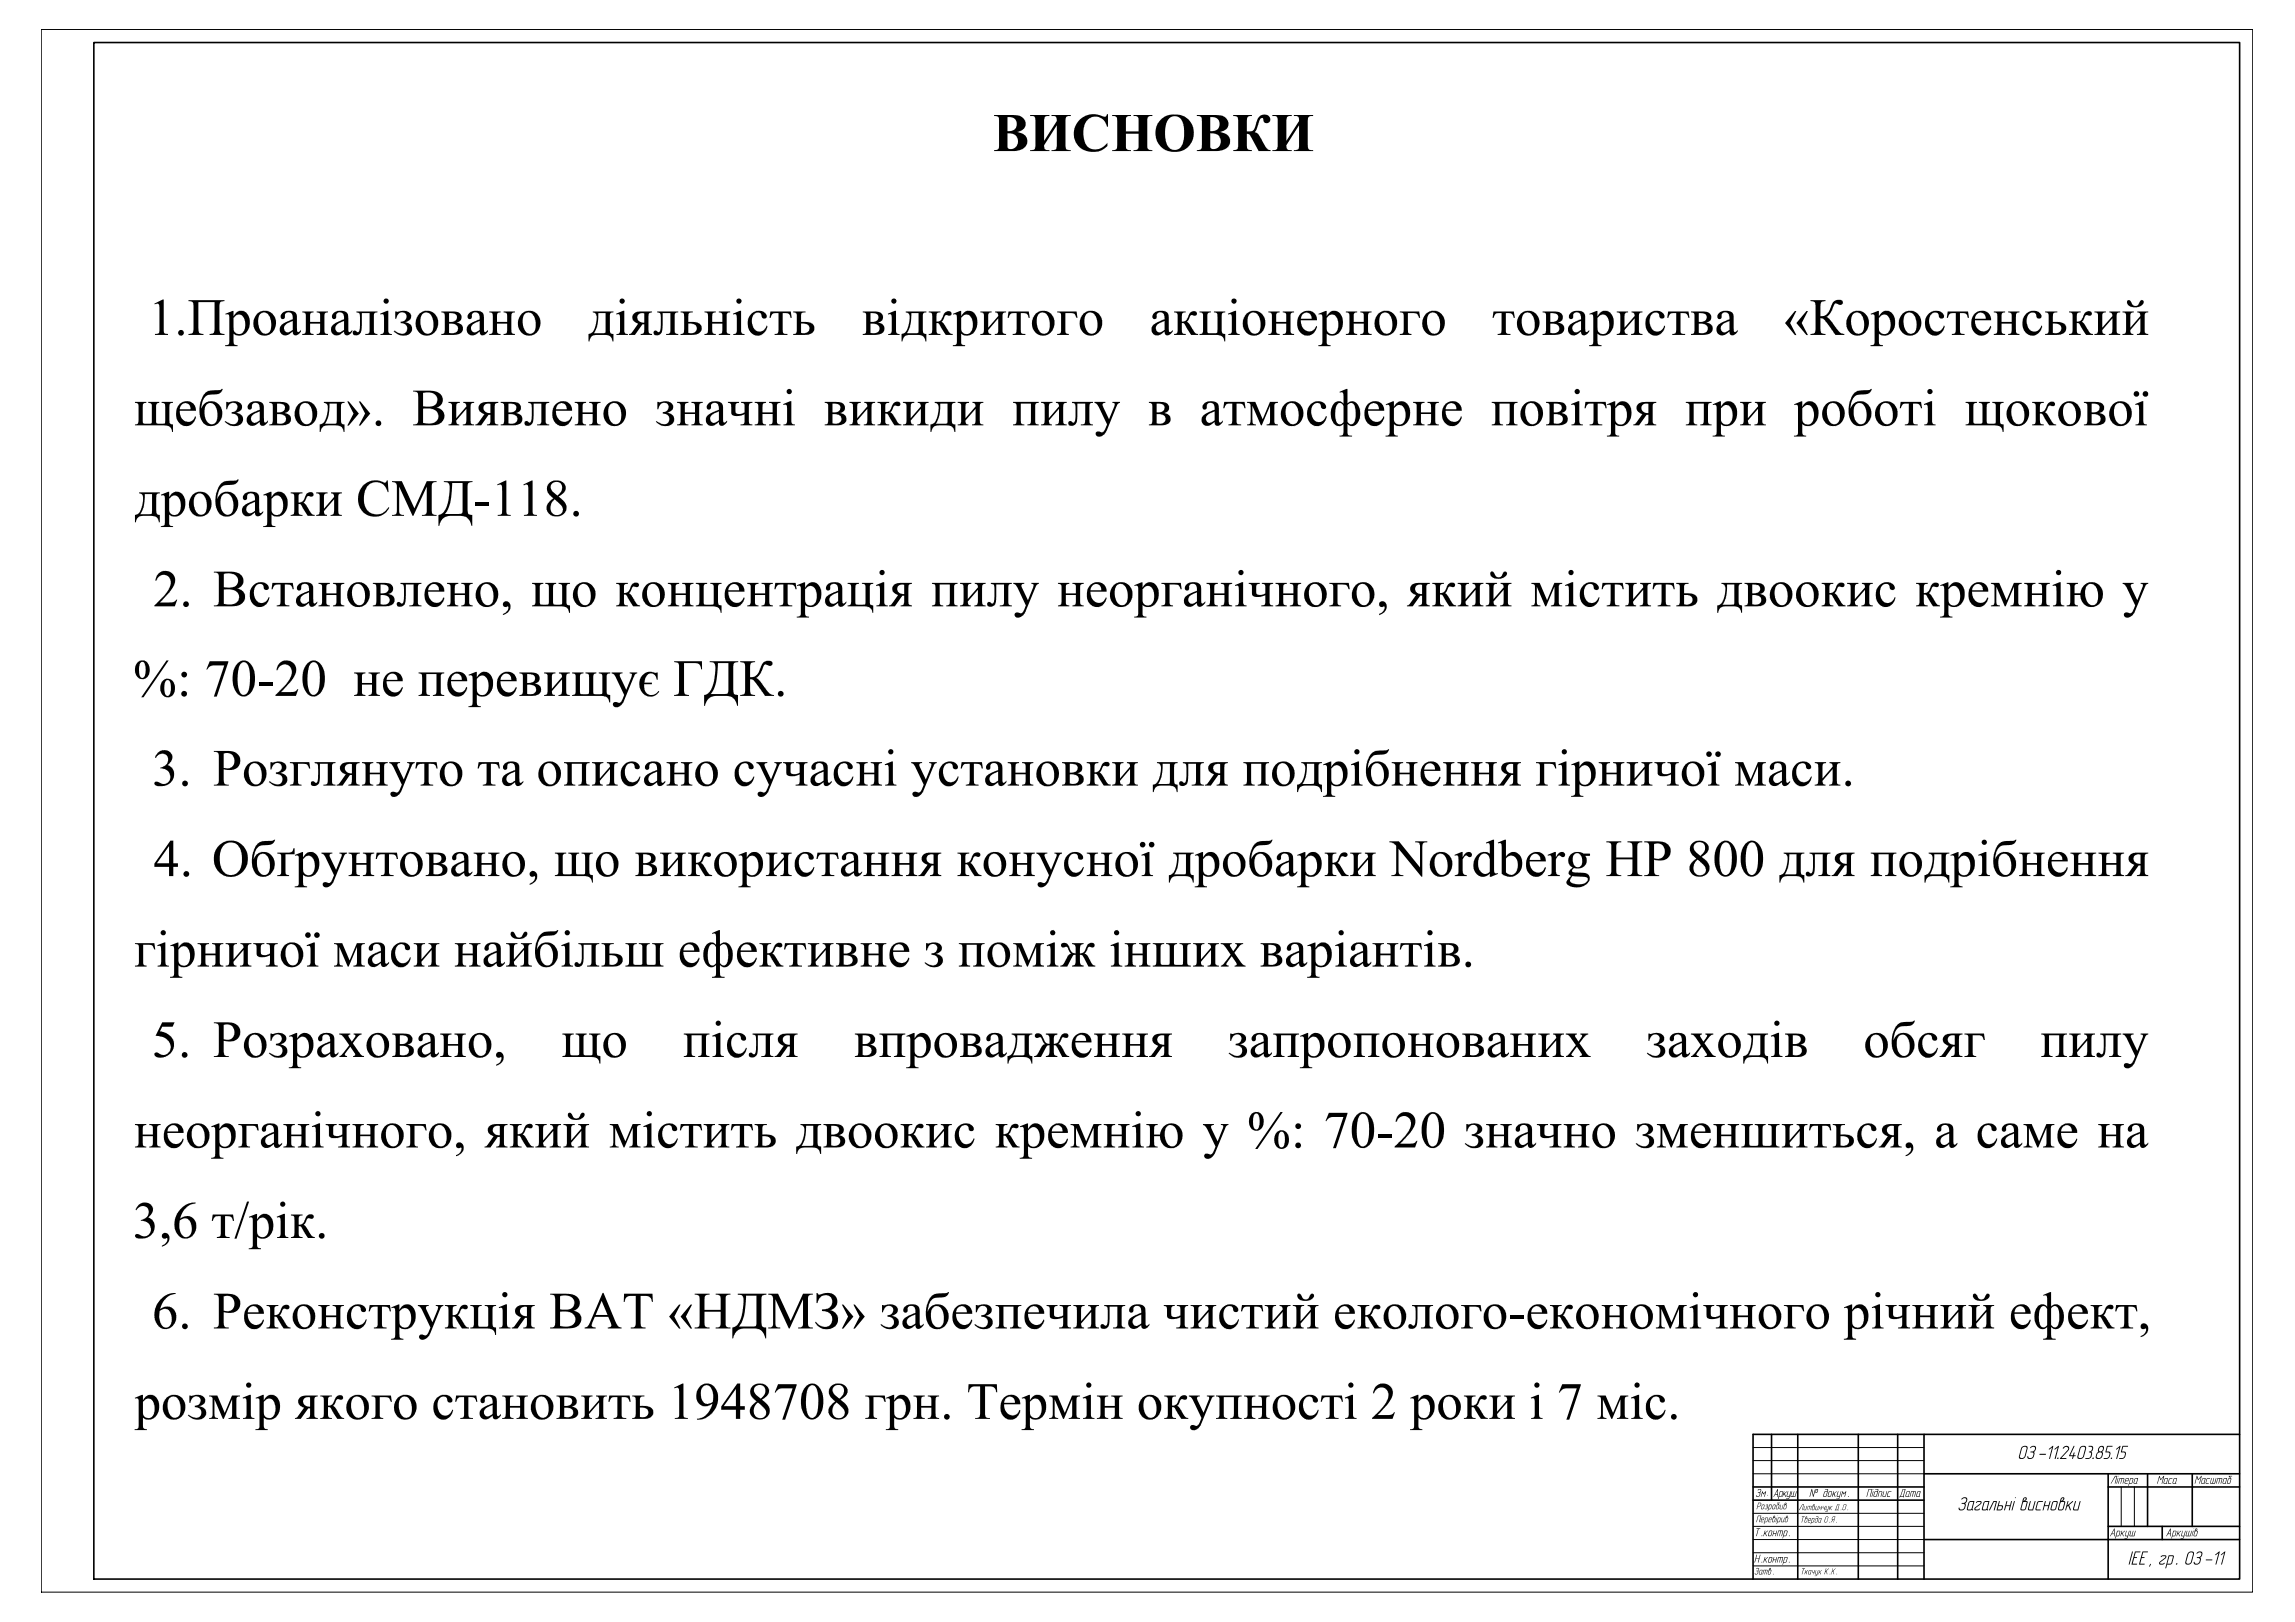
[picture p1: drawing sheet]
<svg xmlns="http://www.w3.org/2000/svg" width="841mm" height="594mm" viewBox="0 0 841 594" stroke-linecap="round" stroke-linejoin="round" font-family="sans-serif">
<!-- layer: 0 -->
<g fill="none" stroke="#000" stroke-width=".59">
<path d="M34.4 15.6h786.3v562.8h-786.3zM649.2 525.4v24M658.8 525.4v53M681 525.4v53M695.4 525.4v53M705.1 525.4v53M705.1 539.8h115.6M772.6 539.8v38.6M787 539.8v19.3M803.4 539.8v19.3M820.7 525.4h-178.3v53M642.4 544.6h62.7"/>
<path d="M642.4 549.4h62.7M772.6 544.6h48.1M772.6 559.1h48.1M792.4 559.1v4.8M705.1 563.9h115.6"/>
</g>
<path d="M15.1 10.8h810.4v572.3h-810.4zM642.4 535h62.7M642.4 539.8h62.7M642.4 530.2h62.7M642.4 554.3h62.7M642.4 559.1h62.7M777.3 544.6v14.5M782.2 544.6v14.5M642.4 563.9h62.7M642.4 568.7h62.7M642.4 573.5h62.7" fill="none" stroke="#000" stroke-width=".37"/>
<g fill="#000">
<path d="M377.5 42.1h7.1v.4a1.48 1.48 0 0 0-1.6 .3 1.48 1.48 0 0 0-.4 1.6v7.2l4.7-7.3a1.43 1.43 0 0 0-.4-1.6 1.43 1.43 0 0 0-1.6-.2v-.4h7.1v.4a1.46 1.46 0 0 0-1.6 .3 1.46 1.46 0 0 0-.3 1.6v8.7a1.49 1.49 0 0 0 .3 1.6 1.49 1.49 0 0 0 1.6 .3v.3h-7.1v-.3a1.49 1.49 0 0 0 1.6-.3 1.49 1.49 0 0 0 .4-1.6v-7.2l-4.7 7.3a1.43 1.43 0 0 0 .4 1.6 1.43 1.43 0 0 0 1.6 .2v.3h-7.1v-.3a1.49 1.49 0 0 0 1.6-.3 1.49 1.49 0 0 0 .3-1.6v-9a1.37 1.37 0 0 0-.4-1.4 1.37 1.37 0 0 0-1.5-.2zM395.7 43.9l1.1-1 2-.8 1.4-.3 2.4 .3a3.6 3.6 0 0 0 2.8 .4l.3-.7h.3v4.6h-.3l-.6-1.5-.9-1.1a4.3 4.3 0 0 0-4.7-.6 4.3 4.3 0 0 0-2.4 4l-.1 2.2 .6 2.8a4.5 4.5 0 0 0 7.8 .6l.4-.5v1.1l-1 1-1.5 .8-2 .4-3.3-.4-1.6-.7-1.2-.9-1.4-2.5-.3-2.7 .7-2.6zM407.6 42.1h6.9v.4a1.43 1.43 0 0 0-1.6 .3 1.43 1.43 0 0 0-.3 1.6v3.7h4.7v-3.7a1.45 1.45 0 0 0-.4-1.6 1.45 1.45 0 0 0-1.5-.3v-.4h6.9v.4a1.45 1.45 0 0 0-1.5 .3 1.45 1.45 0 0 0-.4 1.6v8.7a1.48 1.48 0 0 0 .4 1.5 1.48 1.48 0 0 0 1.5 .4v.3h-6.9v-.3a1.48 1.48 0 0 0 1.5-.4 1.48 1.48 0 0 0 .4-1.5v-4.1h-4.7v4.1a1.45 1.45 0 0 0 .3 1.5 1.45 1.45 0 0 0 1.6 .4v.3h-6.9v-.3a1.48 1.48 0 0 0 1.5-.4 1.48 1.48 0 0 0 .3-1.5v-8.7a1.45 1.45 0 0 0-.3-1.6 1.45 1.45 0 0 0-1.5-.3zM451.9 42.1h6.9v.4a1.41 1.41 0 0 0-1.5 .3 1.41 1.41 0 0 0-.4 1.4v3.9a2.52 2.52 0 0 0 3.3-2.5l.5-1.6a2.54 2.54 0 0 1 2.2-2 2.54 2.54 0 0 1 2.6 1.4 1.34 1.34 0 0 1-1.3 1.7 1.34 1.34 0 0 1-1.3-1.7 1.05 1.05 0 0 0-1.5 1.2l-1 2.9-.6 .9a4.6 4.6 0 0 1 2.7 3.1l1.6 2.8 .7 .5 .8 .2v.3h-4.4l-3.1-5.7-.9-.6h-.3v4.5a1.36 1.36 0 0 0 1.9 1.5v.3h-6.9v-.3a1.42 1.42 0 0 0 1.8-1.7v-8.8a1.45 1.45 0 0 0-.2-1.6 1.45 1.45 0 0 0-1.6-.4zM466.3 42.1h7.1v.4a1.49 1.49 0 0 0-1.6 .3 1.49 1.49 0 0 0-.4 1.6v7.2l4.7-7.3a1.41 1.41 0 0 0-.4-1.5 1.41 1.41 0 0 0-1.6-.3v-.4h7.1v.4a1.49 1.49 0 0 0-1.6 .3 1.49 1.49 0 0 0-.4 1.6v8.7a1.52 1.52 0 0 0 .4 1.6 1.52 1.52 0 0 0 1.6 .3v.3h-7.1v-.3a1.46 1.46 0 0 0 1.6-.3 1.46 1.46 0 0 0 .4-1.6v-7.2l-4.7 7.3a1.46 1.46 0 0 0 .4 1.5 1.46 1.46 0 0 0 1.6 .3v.3h-7.1v-.3a1.49 1.49 0 0 0 1.6-.3 1.49 1.49 0 0 0 .3-1.6v-8.7a1.42 1.42 0 0 0-.3-1.7 1.42 1.42 0 0 0-1.6-.2zM56.6 111.2l3.4-1.5v10.7a1.29 1.29 0 0 0 .1 1.5 1.29 1.29 0 0 0 1.5 .4v.4h-4.8v-.4a1.33 1.33 0 0 0 1.4-.4 1.33 1.33 0 0 0 .2-1.5v-6.9a1.9 1.9 0 0 0-.7-2.3l-1 .3zM69.1 109.9h13.2v.4a1.52 1.52 0 0 0-1.6 .4 1.52 1.52 0 0 0-.3 1.6v8.1a1.5 1.5 0 0 0 .3 1.5 1.5 1.5 0 0 0 1.6 .4v.4h-5.5v-.4a1.47 1.47 0 0 0 1.5-.4 1.47 1.47 0 0 0 .3-1.5v-9.7h-5.9v9.7a1.5 1.5 0 0 0 .3 1.5 1.5 1.5 0 0 0 1.6 .4v.4h-5.5v-.4a1.48 1.48 0 0 0 1.5-.4 1.48 1.48 0 0 0 .3-1.5v-8.1a1.52 1.52 0 0 0-.3-1.6 1.52 1.52 0 0 0-1.5-.4zM110.8 114.1h4.1v.3l-.8 .1-.4 .5-.1 2.9h3.7v-2.9l-.4-.4-.9-.2v-.3h4.2v.3l-1.1 .4-.2 .7v6.1l.4 .5 .9 .2v.4h-4.2v-.4l.8-.1 .4-.5 .1-3.2h-3.7l.1 3.2 .4 .5 .8 .1v.4h-4.1v-.4l1.1-.3 .2-.9-.1-6.1-.5-.5-.7-.1zM130.6 114.1h7.7v.3l-1 .3-.3 .7v6.3l.4 .5 .9 .1v.4h-4.4v-.4a1.24 1.24 0 0 0 1.3-.3 1.24 1.24 0 0 0 .2-1.3v-6h-2.8l-.1 5.6a1.95 1.95 0 0 1-.8 2.2 1.95 1.95 0 0 1-2.4-.2 .85 .85 0 0 1 .5-1.2 .85 .85 0 0 1 1.1 .5 1.52 1.52 0 0 0 1-1.8v-3.5a1.32 1.32 0 0 0-1.3-1.9zM144.8 114.1l.9 .1 1.6-.3a2.39 2.39 0 0 1 2.5 .4 2.39 2.39 0 0 1 .7 2.5l-.7 .6-1.3 .6a2.48 2.48 0 0 1 2.5 2.7 2.48 2.48 0 0 1-2.9 2.2l-2.1-.3-1.7-1.3 .2-.2 1.4 .8a2.03 2.03 0 0 0 3.3-1 2.03 2.03 0 0 0-2.4-2.5v-.6a1.74 1.74 0 0 0 2.2-2 1.74 1.74 0 0 0-2.7-1.1l-.7 .8-.4 1.3h-.4zM179.3 114.1h4.1v.3l-.7 .1-.5 .4-.1 3h3.8l-.2-3-1.2-.5v-.3h4.2v.3l-1 .3-.3 1.3v5.5l.2 .5 1.1 .3v.4h-4.2v-.4l.8-.1 .5-.5 .1-3.2h-3.8l.1 3.1 .5 .6 .7 .1v.4h-4.1v-.4l1.1-.3 .2-1.2v-5.6l-.5-.7-.8-.1zM240.8 114.1h7.8v.3l-1.1 .3-.3 .7 .1 6.3 .4 .5 .9 .1v.4h-4.5v-.4a1.24 1.24 0 0 0 1.3-.3 1.24 1.24 0 0 0 .3-1.3v-6h-2.9v5.6a1.95 1.95 0 0 1-.9 2.2 1.95 1.95 0 0 1-2.3-.2 .85 .85 0 0 1 .4-1.2 .85 .85 0 0 1 1.1 .5 1.52 1.52 0 0 0 1-1.8l.1-3.5a1.32 1.32 0 0 0-1.4-1.9z"/>
<path d="M258.2 114.1h4.1v.3l-.8 .1-.4 .4-.1 3h3.7l-.1-3-1.2-.5v-.3h4.2v.3l-.9 .2-.4 .7v6.2l.2 .5 1.1 .3v.4h-4.2v-.4l.8-.1 .4-.5 .1-3.2h-3.7l.1 3.2 .4 .5 .8 .1v.4h-4.1v-.4l1-.3 .3-1.2-.1-5.7-.5-.6-.7-.1zM275.4 114.9a3.3 3.3 0 0 1 5.6 1 1.05 1.05 0 0 1-1.4 .7 1.05 1.05 0 0 1-.6-1.4 1.95 1.95 0 0 0-2.3-.5 1.95 1.95 0 0 0-1.1 2v2a2.69 2.69 0 0 0 2.5 2.8 2.69 2.69 0 0 0 2.9-2.2l.2 .1-.1 .6-.8 1.6a3.5 3.5 0 0 1-4.2 1 3.5 3.5 0 0 1-2.1-3.7l.3-2.4zM282.3 114.1h7.5l.3 2.3h-.4a1.68 1.68 0 0 0-2.1-1.7h-.8v6a1.29 1.29 0 0 0 .3 1.4 1.29 1.29 0 0 0 1.5 .2v.4h-4.7v-.4l1.1-.3 .3-1.1v-6.2h-.8a1.72 1.72 0 0 0-2.1 1.7h-.4zM369.6 114.1h7.4l.4 2.3h-.4a1.72 1.72 0 0 0-2.2-1.7h-.7v6a1.26 1.26 0 0 0 .2 1.4 1.26 1.26 0 0 0 1.5 .2v.4h-4.7v-.4l1.2-.3 .2-.7v-6.6h-.8a1.68 1.68 0 0 0-2 1.7h-.5zM387.4 114.1h7.1l.4 2.3h-.4a1.79 1.79 0 0 0-2.3-1.7h-1.8l.1 7 .4 .5 .8 .1v.4h-4.3v-.4l1.2-.3 .2-.9v-6l-.5-.6-.9-.1zM464.8 114.1h4.1v.3l-.7 .1-.5 .5v2.9h3.7l-.1-2.9-.3-.4-.9-.2v-.3h4.1v.3l-1 .3-.3 .6 .1 6.3 .3 .5 .9 .2v.4h-4.1v-.4l.7-.1 .5-.5 .1-3.2h-3.7v3.2l.5 .5 .7 .1v.4h-4.1v-.4l1.1-.3 .2-.9v-6l-.4-.5-.9-.2zM493.2 114.1h4.1v.3l-.7 .1-.5 .5v2.9h3.7l-.1-2.9-.4-.4-.8-.2v-.3h4.1v.3l-1.1 .4-.2 .7 .1 6.1 .3 .5 .9 .2v.4h-4.1v-.4l.9-.2 .3-.4 .1-3.2h-3.7v3.2l.5 .5 .7 .1v.4h-4.1v-.4l1.1-.3 .2-.9v-6.1l-.5-.5-.8-.1zM513 114.1h7.1l.3 2.3h-.4a1.79 1.79 0 0 0-2.2-1.7h-1.9l.1 6.9 .4 .6 .8 .1v.4h-4.2v-.4l.9-.1 .4-.7 .1-5.4a1.2 1.2 0 0 0-.2-1.3 1.2 1.2 0 0 0-1.2-.4zM547.3 114.1h7.5l.3 2.3h-.4a1.73 1.73 0 0 0-2.2-1.7h-.7v6a1.26 1.26 0 0 0 .3 1.4 1.26 1.26 0 0 0 1.4 .2v.4h-4.7v-.4l1.2-.3 .3-1.1v-6.2h-.8a1.7 1.7 0 0 0-2.1 1.7h-.4zM604.1 115.2l.2-.3a3.4 3.4 0 0 1 5.7 1 1.07 1.07 0 0 1-1.4 .7 1.07 1.07 0 0 1-.6-1.4 1.89 1.89 0 0 0-2.2-.6 1.89 1.89 0 0 0-1.2 1.9l.1 2.5a2.65 2.65 0 0 0 2.5 2.5 2.65 2.65 0 0 0 2.8-2.2l.2 .1-.1 .6-.9 1.6a3.5 3.5 0 0 1-4.1 1 3.5 3.5 0 0 1-2.1-3.7l.3-2.4zM611.3 114.1h7.5l.3 2.3h-.4a1.73 1.73 0 0 0-2.1-1.7h-.8v6a1.26 1.26 0 0 0 .3 1.4 1.26 1.26 0 0 0 1.4 .2v.4h-4.7v-.4l1.2-.3 .3-1.1v-6.2h-.8a1.7 1.7 0 0 0-2.1 1.7h-.4zM706.5 115.2l.3-.3a3.3 3.3 0 0 1 5.6 1 1.05 1.05 0 0 1-1.4 .7 1.05 1.05 0 0 1-.6-1.4 1.95 1.95 0 0 0-2.2-.5 1.95 1.95 0 0 0-1.2 2l.1 2a2.69 2.69 0 0 0 2.4 2.8 2.69 2.69 0 0 0 2.9-2.2l.3 .1-.2 .6-.8 1.6a3.5 3.5 0 0 1-4.1 1 3.5 3.5 0 0 1-2.1-3.7l.2-2.4z"/>
<path d="M713.8 114.1h7.4l.3 2.3h-.4a1.72 1.72 0 0 0-2.1-1.7h-.8v6a1.26 1.26 0 0 0 .3 1.4 1.26 1.26 0 0 0 1.4 .2v.4h-4.6v-.4l1.2-.3 .2-1.1v-6.2h-.8a1.72 1.72 0 0 0-2.1 1.7h-.4zM730.6 114.1h4.2v.3l-.8 .1-.4 .4-.1 3h3.7l-.1-3-1.2-.5v-.3h4.1v.3l-.7 .1-.4 .4-.2 1.2 .1 5.4 .2 .5 1 .3v.4h-4.1v-.4l.8-.1 .4-.5 .1-3.2h-3.7v3.1l.5 .6 .8 .1v.4h-4.2v-.4l1.1-.3 .3-1.2-.1-5.7-.5-.6-.8-.1zM742.2 115.2l.3-.3a3.3 3.3 0 0 1 5.6 1 1.05 1.05 0 0 1-1.3 .7 1.05 1.05 0 0 1-.7-1.4 2 2 0 0 0-2.3-.4 2 2 0 0 0-1.1 2.1l.1 1.8a2.69 2.69 0 0 0 2.4 2.8 2.69 2.69 0 0 0 2.9-2.2l.3 .1-.1 .6-1.1 1.8a3.6 3.6 0 0 1-4.1 .7 3.6 3.6 0 0 1-2-3.6l.3-2.4zM340.3 114.1h4.3v.3a1.2 1.2 0 0 0-1.2 .4 1.2 1.2 0 0 0-.2 1.3v1.7a2.35 2.35 0 0 0 2.5-2.4 1.74 1.74 0 0 1 1.3-1.3 1.74 1.74 0 0 1 1.7 .5 1 1 0 0 1-.6 1.1 1 1 0 0 1-1.1-.3l-.6 .2-.8 1.6a.54 .54 0 0 0-.4 .6 .54 .54 0 0 0 .4 .5l1.3 2a2.64 2.64 0 0 0 2.2 2v.4h-2.5l-1.6-2.6a2.2 2.2 0 0 0-1.8-1.7v2.3a1.18 1.18 0 0 0 .1 1.3 1.18 1.18 0 0 0 1.3 .3v.4h-4.3v-.4l1.2-.4 .1-1.1v-5.7l-.4-.5-.9-.2zM359.3 114.1h4.1v.3l-.8 .2-.5 .6v4.8l3.7-4.3-.2-1-.9-.3v-.3h4v.3l-1 .3-.3 .7v6.3l.4 .5 .9 .1v.4h-4.2v-.4l.8-.1 .5-.7v-4.9l-3.7 4.3 .2 1 .9 .4v.4h-3.9v-.4l1.1-.3 .2-.9-.1-6.1-.4-.5-.8-.1zM430.2 114.1h4.3v.3a1.2 1.2 0 0 0-1.2 .4 1.2 1.2 0 0 0-.2 1.3v1.7a2.35 2.35 0 0 0 2.5-2.4 1.74 1.74 0 0 1 1.3-1.3 1.74 1.74 0 0 1 1.7 .5 1 1 0 0 1-.6 1.1 1 1 0 0 1-1.1-.3l-.6 .2-.8 1.6a.54 .54 0 0 0-.4 .6 .54 .54 0 0 0 .4 .5l1.4 2a2.64 2.64 0 0 0 2.2 2v.4h-2.6l-2.2-3.7a.87 .87 0 0 0-1.2-.6v2.3a1.18 1.18 0 0 0 .2 1.3 1.18 1.18 0 0 0 1.2 .3v.4h-4.3v-.4l1.1-.3 .3-.9-.1-6-.4-.5-.9-.2zM439.6 114.1h4.2v.3l-.9 .1-.4 .6-.1 6.4a.69 .69 0 0 0 1.1 .5h1.8a.78 .78 0 0 0 .9-.3 .78 .78 0 0 0 0-.8l-.1-5.7-.4-.6-.8-.2v-.3h4.1v.3l-.8 .1-.4 .4-.1 5.6a1.22 1.22 0 0 0 .1 1.3 1.22 1.22 0 0 0 1.2 .5v2.8h-.3a2.52 2.52 0 0 0-3.3-2.4h-5.8v-.4l1.1-.3 .2-.7-.1-6.3-.4-.5-.8-.1zM592.5 114.1h4.1v.3l-.8 .2-.5 .6v4.8l3.7-4.3-.2-1-.9-.3v-.3h4v.3l-1 .3-.3 .7v6.3l.5 .5 .8 .1v.4h-4.2v-.4l.8-.1 .5-.7v-4.9l-3.7 4.3 .2 1.1 .9 .3v.4h-3.9v-.4l1-.3 .3-.9-.1-6-.3-.5-.9-.2zM663.5 109.9h5.5v.4a1.52 1.52 0 0 0-1.6 .4 1.52 1.52 0 0 0-.3 1.6v3.5a4.1 4.1 0 0 0 3.9-3.6 2.58 2.58 0 0 1 1.7-2.2 2.58 2.58 0 0 1 2.6 .5 1.12 1.12 0 0 1-.7 1.2 1.12 1.12 0 0 1-1.3-.4l-.4-.1a1.82 1.82 0 0 0-1.4 1.8l-.9 1.9-1.3 1.2 .6 .3 1.2 1.2 2.5 3.5a2.67 2.67 0 0 0 2.3 1.2v.4h-3.3l-3.4-4.8a2.3 2.3 0 0 0-2.1-1.4v3.9a1.5 1.5 0 0 0 .3 1.5 1.5 1.5 0 0 0 1.6 .4v.4h-5.5v-.4a1.48 1.48 0 0 0 1.5-.4 1.48 1.48 0 0 0 .3-1.5v-8.1a1.52 1.52 0 0 0-.3-1.6 1.52 1.52 0 0 0-1.5-.4zM758.2 114.1h4.3v.3a1.2 1.2 0 0 0-1.3 .4 1.2 1.2 0 0 0-.2 1.3v1.7a2.35 2.35 0 0 0 2.6-2.4 1.74 1.74 0 0 1 1.2-1.3 1.74 1.74 0 0 1 1.8 .5 1 1 0 0 1-.6 1.1 1 1 0 0 1-1.1-.3 2.23 2.23 0 0 0-1.4 1.8 .53 .53 0 0 0-.5 .6 .53 .53 0 0 0 .5 .5l1.3 2a2.64 2.64 0 0 0 2.2 2v.4h-2.5l-2.3-3.7a.87 .87 0 0 0-1.2-.6v2.3a1.18 1.18 0 0 0 .2 1.3 1.18 1.18 0 0 0 1.3 .3v.4h-4.3v-.4l1.1-.3 .2-.9v-6l-.4-.5-.9-.2zM767.5 114.1h4.2v.3l-.8 .1-.5 .6v4.9l3.7-4.3-.2-.9-.9-.4v-.3h4v.3l-1.2 .4-.2 .8 .1 6 .4 .6 .9 .1v.4h-4.2v-.4l.8-.1 .4-.7 .1-4.9-3.7 4.3 .1 1 1 .4v.4h-4v-.4l1.1-.3 .2-.7v-6.3l-.5-.5-.8-.1zM49.5 147.2h4.1v.4l-.8 .1-.4 .4-.1 6.4a.78 .78 0 0 0 1.2 .7h1.5l.5-.2 .1-.3v-6.5l-.5-.5-.8-.1v-.4h4v.4l-.7 .1-.4 .6v6a.78 .78 0 0 0 .3 .8 .78 .78 0 0 0 .8 .1h1.2a.88 .88 0 0 0 1-.2 .88 .88 0 0 0 .1-1.1l-.1-5.6-.4-.6-.9-.1v-.4h4.2v.4l-.8 .1-.4 .4-.1 5.2a1.49 1.49 0 0 0 1 2.1h.3v2.8h-.4a2.46 2.46 0 0 0-3.1-2.4h-10.4v-.4l1-.2 .3-1.2-.1-5.7-.4-.6-.8-.1z"/>
<path d="M82.9 147.2h1.5a2.96 2.96 0 0 1 4.3 2 2.47 2.47 0 0 1-2.2 2 2.46 2.46 0 0 1 2.6 2.6 2.46 2.46 0 0 1-3 2.2l-1.9-.2-1.8-1.4 .2-.2 1.2 .7a2.1 2.1 0 0 0 2.5 .3 2.1 2.1 0 0 0 1-2.2 2.2 2.2 0 0 0-2.4-1.5v-.5a1.75 1.75 0 0 0 2.2-2 1.75 1.75 0 0 0-2.8-1.1l-.7 .9-.4 1.1h-.3zM164.4 147.2h4.1v.4l-.8 .1-.5 .5v5l3.7-4.4-.2-.8-.9-.4v-.4h4v.4l-1.2 .4-.2 1 .1 5.7 .4 .6 .9 .1v.4h-4.2v-.4l.9-.1 .3-.6 .1-5-3.7 4.4 .2 1.1 .9 .2v.4h-3.9v-.4l1-.2 .2-.8v-6.1l-.4-.6-.8-.1zM193.6 147.2h7.7v.4l-1.2 .3-.1 .6v6.4l.4 .4 .9 .1v.4h-4.5v-.4a1.24 1.24 0 0 0 1.3-.3 1.24 1.24 0 0 0 .3-1.3v-6h-2.8l-.1 5.6a1.97 1.97 0 0 1-.9 2.2 1.97 1.97 0 0 1-2.3-.2 .86 .86 0 0 1 .4-1.2 .86 .86 0 0 1 1.2 .5 1.23 1.23 0 0 0 .9-1.6l-.1-5-.4-.4-.7-.1zM210.6 147.2h4.2v.4l-.8 .1-.5 .5v2.8h3.7l-.1-2.8-.4-.5-.8-.1v-.4h4.2v.4l-1.2 .3-.1 .8v6.1l.3 .5 1 .1v.4h-4.2v-.4h.6l.6-.4 .1-3.4h-3.7v3.3l.5 .5h.8v.4h-4.2v-.4l1.1-.2 .2-1v-6l-.5-.5-.8-.1zM240.9 147.2h1.4a2.98 2.98 0 0 1 4.4 2 2.47 2.47 0 0 1-2.2 2 2.46 2.46 0 0 1 2.6 2.6 2.46 2.46 0 0 1-3 2.2l-1.9-.2-1.9-1.4 .3-.2 1.2 .7a2.1 2.1 0 0 0 2.4 .3 2.1 2.1 0 0 0 1.1-2.2 2.2 2.2 0 0 0-2.4-1.5v-.5a1.75 1.75 0 0 0 2.2-2 1.75 1.75 0 0 0-2.8-1.1l-.7 .9-.4 1.1h-.3zM248.1 147.2h4.2v.4l-.8 .1-.4 .4-.1 2.9h3.7l-.1-3-.4-.3-.8-.1v-.4h4.1v.4l-1.1 .3-.2 1 .1 5.7 .5 .8h.7v.4h-4.1v-.4h.6l.5-.4 .2-3.4h-3.7v3.2l.5 .6h.8v.4h-4.2v-.4l1.1-.2 .2-.8v-6l-.5-.7-.8-.1zM266.8 147.2h4v.4l-.7 .1-.5 .4-.1 2.2a1.55 1.55 0 0 0 2.5 1.2l.9-.4v-2.8l-.3-.5-1-.2v-.4h4.1v.4l-1.1 .3-.2 .9 .1 6.1 .4 .4 .8 .1v.4h-4.3v-.4a1.2 1.2 0 0 0 1.3-.3 1.2 1.2 0 0 0 .2-1.3v-2.1l-2.1 .7a1.98 1.98 0 0 1-2.8-1.4l-.1-2.9-.3-.4-.8-.1zM276.6 147.2h4.1v.4l-.7 .1-.5 .5-.1 2.8h3.7v-2.8l-.5-.5-.8-.1v-.4h4.2v.4l-1 .2-.3 .7v6.3l.5 .6h.8v.4h-4.2v-.4h.7l.5-.4 .1-3.4h-3.7l.1 3.3 .5 .5h.7v.4h-4.1v-.4l1-.2 .3-1-.1-5.9-.3-.6-.9-.1zM311.3 147.2h4.1v.4l-.7 .1-.5 .5-.1 5 3.8-4.4-.3-.8-.9-.4v-.4h4v.4l-1.2 .4-.1 1v5.7l.4 .6 .9 .1v.4h-4.2v-.4l1-.1 .3-.6 .1-5-3.8 4.4 .2 1.1 .9 .2v.4h-3.9v-.4l1-.2 .3-1.4v-5.5l-.4-.6-.9-.1zM321.6 147.2h4.3v.4a1.2 1.2 0 0 0-1.3 .3 1.2 1.2 0 0 0-.2 1.3v1.7a2.54 2.54 0 0 0 2.6-2.5 1.67 1.67 0 0 1 1.3-1.2 1.67 1.67 0 0 1 1.6 .6 .98 .98 0 0 1-.6 1 .98 .98 0 0 1-1.1-.3l-.7 .3-.7 1.6a.54 .54 0 0 0-.4 .5 .54 .54 0 0 0 .5 .5l1.3 2.1a2.66 2.66 0 0 0 2.1 1.9v.4h-2.5l-1.6-2.5a2.77 2.77 0 0 0-1.6-1.8h-.2v2.3a1.2 1.2 0 0 0 .2 1.3 1.2 1.2 0 0 0 1.3 .3v.4h-4.3v-.4l1-.2 .2-.8v-6.2l-.5-.5-.7-.1zM330.9 147.2h4.1v.4l-.7 .1-.5 .4-.1 5.1 3.8-4.4-.3-.9-.9-.3v-.4h4v.4l-1.1 .3-.2 .6 .1 6.4 .4 .5h.8v.4h-4.2v-.4l1-.1 .3-.6 .1-5-3.8 4.4 .2 1 1 .3v.4h-4v-.4l1-.2 .3-1v-5.9l-.4-.6-.9-.1zM351 147.2h4.1v.4l-.8 .1-.5 .5v5l3.7-4.4-.2-.8-.9-.4v-.4h4v.4l-1.2 .4-.2 1 .1 5.7 .4 .6 .9 .1v.4h-4.2v-.4l.9-.1 .3-.6 .1-5-3.7 4.4 .2 1.1 .9 .2v.4h-3.9v-.4l1-.2 .2-.8v-6.1l-.4-.6-.8-.1z"/>
<path d="M371.2 147.2h9.4v.4l-.8 .1-.4 .6v6.6l.5 .5h.7v.4h-4.1v-.4l.9-.1 .4-.6v-6.9h-3.7v6.9l.4 .6 .9 .1v.4h-4.2v-.4l1.2-.3 .1-1.1v-5.7l-.4-.6-.9-.1zM381.5 147.2h4.2v.4l-.8 .1-.5 .4v5.1l3.7-4.4-.2-.8-1-.4v-.4h4v.4l-1.2 .4-.1 1 .1 5.7 .4 .6 .8 .1v.4h-4.1v-.4l.9-.1 .3-.5 .1-5.1-3.7 4.4 .2 1.1 .9 .2v.4h-4v-.4l1.1-.2 .2-1.2v-5.7l-.4-.6-.9-.1zM392.8 147.2h7.7v.4l-1.1 .3-.2 .9 .1 5.9 .3 .6 .9 .1v.4h-4.4v-.4a1.25 1.25 0 0 0 1.3-.2 1.25 1.25 0 0 0 .3-1.4v-6h-2.9v5.6a2 2 0 0 1-.9 2.2 2 2 0 0 1-2.3-.2 .86 .86 0 0 1 .4-1.2 .86 .86 0 0 1 1.1 .5 1.23 1.23 0 0 0 1-1.6v-3.7a1.28 1.28 0 0 0-1.3-1.8zM401.1 147.2h4v.4a.92 .92 0 0 0-1.1 .5 .92 .92 0 0 0 .3 1.1l2.1 4.3 2-5.1a.6 .6 0 0 0 0-.7 .6 .6 0 0 0-.8-.1v-.4h2.8v.4l-.5 .1-.5 .6-4 9.7a2.55 2.55 0 0 1-3.7 1.5 1.01 1.01 0 0 1 .2-1.4 1.01 1.01 0 0 1 1.4 .1l.6 .2 .6-.4 1.2-2.6-3.1-6.4-.8-1.2-.7-.2zM448.6 147.2h7.5l.4 2.3h-.5a1.73 1.73 0 0 0-2.1-1.7h-.7v6a1.26 1.26 0 0 0 .2 1.4 1.26 1.26 0 0 0 1.4 .2v.4h-4.7v-.4l1.2-.2 .3-.9v-6.5h-.8a1.69 1.69 0 0 0-2.1 1.7h-.4zM457 147.2h3l2.7 6.3 2.7-6.3h2.9v.4l-.8 .1-.5 .5v5.6a1.15 1.15 0 0 0 .1 1.2 1.15 1.15 0 0 0 1.2 .4v.4h-4.1v-.4l.8-.1 .4-.6v-6.1l-3 7.2h-.3l-3.2-7.2 .1 6.1 .2 .5 1.1 .2v.4h-3.3v-.4l1.1-.2 .2-1.4v-5.5l-.4-.6-.9-.1zM480.1 148.3l.2-.2a3.3 3.3 0 0 1 5.7 .9 1.05 1.05 0 0 1-1.4 .7 1.05 1.05 0 0 1-.6-1.4 1.95 1.95 0 0 0-2.3-.4 1.95 1.95 0 0 0-1.1 2l.1 2.3a2.65 2.65 0 0 0 2.5 2.4 2.65 2.65 0 0 0 2.8-2.2l.2 .1-.1 .6-.9 1.6a3.5 3.5 0 0 1-4.1 1 3.5 3.5 0 0 1-2.1-3.6l.3-2.5zM517.8 147.2h4.2v.4l-.7 .1-.5 .5-.1 2.8h3.7v-2.8l-.5-.5-.8-.1v-.4h4.2v.4l-1.2 .3-.1 .8v6.1l.5 .6h.8v.4h-4.2v-.4h.7l.5-.4 .1-3.4h-3.7l.1 3.2 .4 .6h.8v.4h-4.2v-.4l1.1-.2 .2-.8v-6l-.5-.7-.8-.1zM546.7 147.2h9.4v.4l-1.1 .3-.2 .6v6.4l.5 .5h.8v.4h-4.2v-.4l.9-.1 .4-.6v-6.9h-3.7v6.9l.5 .6 .8 .1v.4h-4.1v-.4l1-.2 .3-1-.1-5.9-.3-.6-.9-.1zM581 147.2h7.4l.4 2.3h-.4a1.72 1.72 0 0 0-2.2-1.7h-.7v6a1.26 1.26 0 0 0 .3 1.4 1.26 1.26 0 0 0 1.4 .2v.4h-4.7v-.4l1.2-.2 .3-1.2v-6.2h-.8a1.68 1.68 0 0 0-2.1 1.7h-.4zM617.8 147.2h9.4v.4l-1.1 .3-.2 .9 .1 5.9 .3 .6 .9 .1v.4h-4.1v-.4l1-.2 .2-.7 .1-6.7h-3.7v7.1l.5 .5h.8v.4h-4.2v-.4l1.1-.2 .2-.8v-6.2l-.5-.5-.8-.1zM637.7 147.2h4.1v.4l-.8 .1-.4 .6-.1 4.9 3.7-4.4-.2-.9-.9-.3v-.4h4v.4l-1.1 .3-.2 .6 .1 6.4 .3 .4 .9 .1v.4h-4.2v-.4l1-.1 .3-.6v-5l-3.7 4.4 .2 .9 1 .4v.4h-4v-.4l1-.2 .3-1v-5.9l-.4-.6-.9-.1z"/>
<path d="M696.5 147.2h7.5l.4 2.3h-.5a1.73 1.73 0 0 0-2.1-1.7h-.7v6a1.26 1.26 0 0 0 .2 1.4 1.26 1.26 0 0 0 1.4 .2v.4h-4.7v-.4l1.2-.2 .3-1.2v-6.2h-.8a1.69 1.69 0 0 0-2.1 1.7h-.4zM720.3 147.2h4.2v.4l-1.2 .3-.1 .9v5.7l.1 .5 .6 .2h2l.6-.3v-6.6l-.4-.6-.9-.1v-.4h4v.4l-.8 .1-.3 .4-.1 6a.86 .86 0 0 0 .2 1 .86 .86 0 0 0 1 .1h1.1a.9 .9 0 0 0 1-.3 .9 .9 0 0 0 .1-1.1l-.1-5.6-.4-.5-.8-.1v-.4h4.1v.4l-.8 .1-.4 .5-.1 5.1a1.47 1.47 0 0 0 1.3 2.1v2.8h-.3a2.51 2.51 0 0 0-3.1-2.4h-10.5v-.4l1-.2 .3-.7v-6.2l-.4-.6-.9-.1zM744.7 147.2h4.3v.4a1.2 1.2 0 0 0-1.3 .3 1.2 1.2 0 0 0-.2 1.3v1.7a2.42 2.42 0 0 0 2.6-2.3 1.71 1.71 0 0 1 1.2-1.4 1.71 1.71 0 0 1 1.8 .6 1.01 1.01 0 0 1-.6 1 1.01 1.01 0 0 1-1.2-.3l-.5 .2-.9 1.7a.54 .54 0 0 0-.4 .5 .54 .54 0 0 0 .5 .5l1.3 2.1a2.64 2.64 0 0 0 2.2 1.9v.4h-2.5l-2.3-3.7a.93 .93 0 0 0-1.2-.6v2.3a1.2 1.2 0 0 0 .2 1.3 1.2 1.2 0 0 0 1.3 .3v.4h-4.3v-.4l1.1-.2 .2-1v-5.9l-.4-.6-.9-.1zM132.8 178.2l1.6-1.4 2.1-.8 1.7-.1 2.2 .7a.83 .83 0 0 0 .9 .1 .83 .83 0 0 0 .4-.8h.4l.3 4.4h-.3l-.7-1.7a4.3 4.3 0 0 0-4.9-1.8 4.3 4.3 0 0 0-3 4.1l-.1 2.7 .2 1.4 .9 1.7 1.1 1 1.8 .7 2-.1 1.8-1.1 1.2-1.4 .3 .2-1.8 2.1-2.3 1h-2.9l-2.2-1.1-1.4-1.7-.9-2.6 .3-2.9zM182.2 177.5l3.4-1.5v10.7a1.35 1.35 0 0 0 .1 1.5 1.35 1.35 0 0 0 1.5 .4v.3h-4.8v-.3a1.37 1.37 0 0 0 1.4-.4 1.37 1.37 0 0 0 .2-1.5v-6.9a1.99 1.99 0 0 0-.7-2.3l-1 .3zM191.8 177.5l3.4-1.5v10.7a1.35 1.35 0 0 0 .1 1.5 1.35 1.35 0 0 0 1.5 .4v.3h-4.8v-.3a1.34 1.34 0 0 0 1.5-.4 1.34 1.34 0 0 0 .1-1.5v-6.9a1.75 1.75 0 0 0-.9-2.3l-.8 .3zM106.5 180.3h4.3v.4a1.18 1.18 0 0 0-1.2 .4 1.18 1.18 0 0 0-.2 1.3v1.7a2.54 2.54 0 0 0 2.6-2.6 1.68 1.68 0 0 1 2.9-.6 1.08 1.08 0 0 1-.7 1.1 1.08 1.08 0 0 1-1.2-.3l-.5 .2-.9 1.8a.47 .47 0 0 0-.2 .6 .47 .47 0 0 0 .5 .3l1.1 1.8a2.8 2.8 0 0 0 2.3 2.2v.3h-2.5l-1.6-2.5a2.35 2.35 0 0 0-1.8-1.8l.1 3.5 .4 .4 .9 .1v.3h-4.3v-.3l1.1-.3 .2-1v-6l-.5-.5-.8-.1zM115.9 180.3h4.1v.4l-.7 .1-.5 .5-.1 5 3.7-4.3-.2-.9-.9-.4v-.4h4v.4l-1 .2-.3 1 .1 6.2 .4 .4 .8 .1v.3h-4.2v-.3l1.1-.3 .2-.7v-4.7l-3.7 4.3 .2 1.1 .9 .3v.3h-3.9v-.3l1-.3 .3-.7v-6.2l-.4-.5-.9-.2zM143.7 176.2h3.5l4.7 10 4.5-10h3.6v.4a1.42 1.42 0 0 0-1.5 .3 1.42 1.42 0 0 0-.3 1.5v8.3a1.43 1.43 0 0 0 .3 1.5 1.43 1.43 0 0 0 1.5 .4v.3h-5.4v-.3a1.42 1.42 0 0 0 1.5-.4 1.42 1.42 0 0 0 .3-1.5v-8.5l-4.9 10.7h-.3l-4.9-10.7v8.5a1.43 1.43 0 0 0 .3 1.5 1.43 1.43 0 0 0 1.5 .4v.3h-4.4v-.3a1.37 1.37 0 0 0 1.4-.3 1.37 1.37 0 0 0 .3-1.4v-8.5a1.48 1.48 0 0 0-1.7-1.8zM174.3 183.9h4.8v1.4h-4.8zM58.1 210.1l.6-.5a3.7 3.7 0 0 1 4.8 .9 3.7 3.7 0 0 1-.3 4.9l-1.5 2-3.1 3.3h3.3a2.49 2.49 0 0 0 2.7-1.1h.4l-.9 2.5h-7.5v-.4l4.6-4.8 1.3-2.7a2.72 2.72 0 0 0-1.8-3.6 2.72 2.72 0 0 0-3.4 2.1h-.3l.1-.8zM92.7 214.5l.2-.1a3.3 3.3 0 0 1 5.6 .9 1.06 1.06 0 0 1-1.4 .7 1.06 1.06 0 0 1-.6-1.4 1.93 1.93 0 0 0-2.1-.5 1.93 1.93 0 0 0-1.3 1.8l.1 2.6a2.65 2.65 0 0 0 2.6 2.4 2.65 2.65 0 0 0 2.7-2.2l.3 .1-.2 .8-1.1 1.8a3.6 3.6 0 0 1-4.3 .3 3.6 3.6 0 0 1-1.7-3.9l.3-1.7z"/>
<path d="M99.8 213.5h7.5l.4 2.3h-.5a1.72 1.72 0 0 0-2.1-1.7h-.7v5.9a1.27 1.27 0 0 0 .2 1.5 1.27 1.27 0 0 0 1.5 .2v.4h-4.7v-.4l1.2-.3 .2-.9v-6.4h-.8a1.75 1.75 0 0 0-2.1 1.7h-.4zM116.7 213.5h4.2v.3l-.8 .2-.5 .5v2.8h3.7l-.1-2.9-.4-.4-.8-.2v-.3h4.2v.3l-1.2 .4-.1 .7v6.2l.3 .5 1 .1v.4h-4.2v-.4l.8-.1 .4-.5 .1-3.2h-3.7v3.2l.4 .5 .9 .1v.4h-4.2v-.4l1.1-.3 .2-.9v-6.1l-.3-.4-1-.2zM146.7 213.5h7.7v.3l-1 .3-.3 .7 .1 6.3 .4 .6h.8v.4h-4.4v-.4a1.25 1.25 0 0 0 1.3-.3 1.25 1.25 0 0 0 .3-1.4v-5.9h-2.9l-.1 5.6a1.96 1.96 0 0 1-.8 2.1 1.96 1.96 0 0 1-2.3-.1 .85 .85 0 0 1 .4-1.2 .85 .85 0 0 1 1.1 .5 1.28 1.28 0 0 0 1-1.6l.1-3.7a1.32 1.32 0 0 0-1.4-1.9zM163.8 213.5h4.2v.3l-.8 .2-.4 .3-.2 3h3.8l-.1-2.9-.3-.4-.9-.2v-.3h4.1v.3l-1 .3-.3 .7 .1 6.3 .3 .5 .9 .1v.4h-4.1v-.4l.8-.1 .4-.5 .1-3.2h-3.8l.1 3.2 .4 .5 .9 .1v.4h-4.2v-.4l1.1-.3 .2-.9v-6l-.4-.5-.9-.2zM244.7 213.5h4.2v.3l-1.2 .5-.1 3h3.7l-.1-2.9-.3-.4-.9-.2v-.3h4.1v.3l-1.1 .4-.2 .7 .1 6.2 .4 .5 .8 .1v.4h-4.1v-.4l.8-.1 .4-.5 .1-3.2h-3.7v3.2l.4 .5 .9 .1v.4h-4.2v-.4l1.1-.3 .2-.7v-6.1l-.4-.6-.9-.2zM273.8 213.5h4.2v.3l-1.3 .5v3h3.7l-.1-2.8-.3-.5-.9-.2v-.3h4.1v.3l-1.1 .4-.2 1 .1 5.7 .3 .7 .9 .1v.4h-4.1v-.4l.8-.1 .4-.5 .1-3.2h-3.7v3.2l.3 .5 1 .1v.4h-4.2v-.4l1.1-.3 .2-.7v-6.1l-.4-.6-.9-.2zM284.1 213.5h7.5l.3 2.3h-.4a1.73 1.73 0 0 0-2.1-1.7h-.8v5.9a1.27 1.27 0 0 0 .3 1.5 1.27 1.27 0 0 0 1.4 .2v.4h-4.7v-.4l1.2-.3 .3-.9v-6.4h-.8a1.75 1.75 0 0 0-2.1 1.7h-.4zM341.5 213.5h9.4v.3l-.8 .2-.5 .6 .1 6.5 .5 .6h.7v.4h-4.1v-.4l.8-.1 .4-.7 .1-6.8h-3.7v6.9l.3 .5 1 .2v.4h-4.2v-.4l1.2-.4 .1-1.1-.1-5.9-.3-.3-.9-.2zM351.8 213.5h4.2v.3l-.9 .2-.4 .4-.1 5 3.8-4.3-.2-.9-1-.4v-.3h4v.3l-.8 .2-.4 .3-.1 1v5.7l.5 .7h.8v.4h-4.1v-.4l1-.3 .2-.6 .1-4.8-3.8 4.3 .3 1.1 .8 .3v.4h-3.9v-.4l.8-.1 .4-.4 .1-1v-5.6l-.3-.6-1-.2zM363.1 213.5h7.7v.3l-1.1 .4-.2 .9 .1 6.1 .4 .5h.8v.4h-4.4v-.4a1.24 1.24 0 0 0 1.3-.3 1.24 1.24 0 0 0 .2-1.4v-5.9h-2.8v5.6a1.98 1.98 0 0 1-.9 2.1 1.98 1.98 0 0 1-2.4-.1 .85 .85 0 0 1 .5-1.2 .85 .85 0 0 1 1.1 .5 1.28 1.28 0 0 0 1-1.6v-3.7a1.32 1.32 0 0 0-1.3-1.9zM371.3 213.5h4l-.2 .3a.9 .9 0 0 0-.8 .7 .9 .9 0 0 0 .3 1l2.1 4.3 2-4.9a.67 .67 0 0 0 0-.8 .67 .67 0 0 0-.8-.3v-.3h2.8v.3l-.5 .2-.6 .8-3.8 9.3a2.63 2.63 0 0 1-3.8 1.7 1.03 1.03 0 0 1 .2-1.4 1.03 1.03 0 0 1 1.4 .1l.5 .2 .7-.4 1.1-2.6-3.3-6.9-.6-.7-.7-.3zM387.7 213.5h4.2v.3l-.9 .2-.4 .5v2.8h3.7l-.1-2.9-.3-.4-.9-.2v-.3h4.1v.3l-1 .3-.3 .7 .1 6.3 .3 .5 .9 .1v.4h-4.1v-.4l.8-.1 .4-.5 .1-3.2h-3.7v3.2l.4 .5 .9 .1v.4h-4.2v-.4l1.1-.3 .2-.9v-6l-.4-.5-.9-.2z"/>
<path d="M425.6 213.5h7.1l.3 2.3h-.4a1.74 1.74 0 0 0-2.2-1.7h-1.8v6.9l.3 .5 1 .2v.4h-4.3v-.4l1-.1 .4-.7v-5.4a1.22 1.22 0 0 0-.1-1.3 1.22 1.22 0 0 0-1.3-.4zM442.1 213.5h4.2v.3l-1.2 .5-.1 3h3.7v-2.8l-.4-.5-.9-.2v-.3h4.1v.3l-1.1 .4-.2 1 .1 5.7 .4 .7 .8 .1v.4h-4.1v-.4l.8-.1 .4-.5 .1-3.2h-3.7v3.2l.4 .5 .9 .1v.4h-4.2v-.4l1.1-.3 .3-1.4-.1-5.6-.4-.4-.9-.2zM457.6 213.5h4.1v.3l-.9 .2-.4 .5-.1 2.1a1.38 1.38 0 0 0 .7 1.3 1.38 1.38 0 0 0 1.5-.1l1.2-.5v-2.5l-.2-.6-1.1-.4v-.3h4.2v.3l-1.2 .4-.1 .6v6.3l.4 .5 .9 .1v.4h-4.4v-.4a1.23 1.23 0 0 0 1.3-.3 1.23 1.23 0 0 0 .2-1.4v-2l-1.9 .6a2.46 2.46 0 0 1-3-.9l-.1-3.2-.3-.5-.8-.2zM467.4 213.5h4.2v.3l-1.3 .5v3h3.7l-.1-2.8-.3-.5-.9-.2v-.3h4.1v.3l-1 .3-.3 1.3v5.5l.4 .7 .9 .1v.4h-4.1v-.4l.8-.1 .4-.5 .1-3.2h-3.7v3.2l.4 .5 .9 .1v.4h-4.2v-.4l.8-.1 .4-.4 .1-1v-5.6l-.4-.6-.9-.2zM487.1 213.5h7.2l.3 2.3h-.4a1.79 1.79 0 0 0-2.2-1.7h-1.9l.1 7 .5 .6h.8v.4h-4.4v-.4l1.2-.3 .3-.6v-5.3a1.2 1.2 0 0 0-.2-1.3 1.2 1.2 0 0 0-1.3-.4zM534.2 213.5h4.1v.3l-.8 .2-.4 .6v4.8l3.6-4.3-.2-1-.9-.3v-.3h4v.3l-1 .3-.3 .7v6.3l.6 .6h.7v.4h-4.1v-.4l1.1-.3 .1-.6v-4.8l-3.6 4.3 .1 1 1 .4v.4h-4v-.4l1-.3 .3-.9-.1-6-.3-.5-.9-.2zM561.2 213.5h3l2.7 6.3 2.7-6.3h2.9v.3l-.9 .2-.3 .5v6.4a.93 .93 0 0 0 1.2 .8v.4h-4.2v-.4l1.1-.3 .2-.6 .1-5.9-3.1 7.2h-.3l-3.1-7.2 .1 6.3 .3 .4 .9 .1v.4h-3.3v-.4l1.1-.3 .2-.7v-6.2l-.3-.5-1-.2zM580 214.6a3.4 3.4 0 0 1 5.9 .7 1.06 1.06 0 0 1-1.4 .7 1.06 1.06 0 0 1-.6-1.4 1.98 1.98 0 0 0-2.3-.5 1.98 1.98 0 0 0-1.1 2.1l.1 1.9a2.69 2.69 0 0 0 2.4 2.8 2.69 2.69 0 0 0 2.9-2.2l.3 .1-.3 1-1.1 1.6a3.6 3.6 0 0 1-4 .4 3.6 3.6 0 0 1-1.9-3.7l.3-2.2zM587.3 213.5h7.4l.4 2.3h-.5a1.72 1.72 0 0 0-2.1-1.7h-.8v5.9a1.27 1.27 0 0 0 .3 1.5 1.27 1.27 0 0 0 1.4 .2v.4h-4.6v-.4l1.2-.3 .2-.6v-6.7h-.8a1.79 1.79 0 0 0-2.1 1.7h-.4zM595.6 213.5h4.2v.3l-.9 .2-.4 .5v4.9l3.7-4.3-.2-.9-1-.4v-.3h4v.3l-1 .3-.3 .7 .1 6.3 .5 .6h.7v.4h-4.1v-.4l1.1-.3 .2-.6v-4.8l-3.7 4.3 .1 1 1 .4v.4h-4v-.4l1.1-.3 .2-.9v-6l-.4-.5-.9-.2zM605.9 213.5h7.5l.3 2.3h-.4a1.68 1.68 0 0 0-2.1-1.7h-.8v5.9a1.3 1.3 0 0 0 .3 1.5 1.3 1.3 0 0 0 1.5 .2v.4h-4.7v-.4l1.1-.3 .3-1.1v-6.2h-.8a1.77 1.77 0 0 0-2.1 1.7h-.4zM676.9 213.5h4.1v.3l-.8 .2-.4 .6-.1 4.8 3.7-4.3-.2-1-.9-.3v-.3h4v.3l-1 .3-.3 .7 .1 6.3 .4 .6h.8v.4h-4.2v-.4l.8-.1 .5-.7v-4.9l-3.7 4.3 .2 1.1 1 .3v.4h-4v-.4l1-.3 .3-.9-.1-6.2-.3-.3-.9-.2z"/>
<path d="M688.5 214.6l.2-.2a3.3 3.3 0 0 1 5.7 .9 1.08 1.08 0 0 1-1.4 .7 1.08 1.08 0 0 1-.6-1.4 1.91 1.91 0 0 0-2.2-.5 1.91 1.91 0 0 0-1.2 1.8l.1 2.6a2.65 2.65 0 0 0 2.5 2.4 2.65 2.65 0 0 0 2.8-2.2l.2 .1-.2 1-1.1 1.6a3.6 3.6 0 0 1-4.1 .4 3.6 3.6 0 0 1-1.8-3.7l.3-2.2zM729.6 213.5h3l2.7 6.3 2.7-6.3h2.9v.3l-.9 .2-.4 .6v6.3l.4 .7 .9 .1v.4h-4.2v-.4l1.1-.3 .2-.6 .1-5.9-3.1 7.2h-.3l-3.1-7.2 .1 6.3 .3 .4 .9 .1v.4h-3.3v-.4l1.1-.3 .2-.7v-6.2l-.3-.5-1-.2zM741.8 213.5h4.1v.3l-1.2 .5-.1 3h3.7l-.1-3-1.2-.5v-.3h4.2v.3l-1.2 .4-.1 .7v6.2l.4 .5 .9 .1v.4h-4.2v-.4l.8-.1 .4-.5 .1-3.2h-3.7l.1 3.2 .3 .5 .9 .1v.4h-4.1v-.4l1-.3 .2-.7v-6.1l-.3-.6-.9-.2zM777.8 213.5h4.1v.3a.92 .92 0 0 0-1.1 .6 .92 .92 0 0 0 .3 1.1l2.1 4.3 2-4.9a.67 .67 0 0 0 0-.8 .67 .67 0 0 0-.7-.3v-.3h2.7v.3l-1 .7-3.8 9.4a2.83 2.83 0 0 1-3.7 2 1 1 0 0 1-.1-1.5 1 1 0 0 1 1.5 .1l.5 .2 .7-.4 1.2-2.6-3.3-6.7-.6-.9-.8-.3zM184.6 220.5a1.86 1.86 0 0 1 2.3 .7 1.86 1.86 0 0 1-.2 2.3 4 4 0 0 1-2.4 1.8v-.4a2.27 2.27 0 0 0 1.8-2.8 1.08 1.08 0 0 1-1.6 0 1.08 1.08 0 0 1 .1-1.6zM195 213.5h4.1v.3l-.8 .2-.5 .5v6.4a.75 .75 0 0 0 1.2 .6l1.3-.1a.91 .91 0 0 0 .9-.4 .91 .91 0 0 0-.1-1v-5.7l-.4-.3-.9-.2v-.3h4v.3l-.7 .2-.4 .6v6.3a.74 .74 0 0 0 1.1 .6l1.9-.1 .3-.5v-6.4l-.3-.5-1-.2v-.3h4.2v.3l-.9 .2-.4 .5v5.3a1.29 1.29 0 0 0 0 1.4 1.29 1.29 0 0 0 1.3 .5v2.8h-.4a2.4 2.4 0 0 0-3.1-2.4h-10.4v-.4l1.1-.3 .1-.6v-6.3l-.3-.5-.9-.2zM225.8 213.5h4.3v.3a1.2 1.2 0 0 0-1.3 .4 1.2 1.2 0 0 0-.1 1.3v1.7a2.54 2.54 0 0 0 2.5-2.5 1.64 1.64 0 0 1 1.3-1.3 1.64 1.64 0 0 1 1.7 .7l-.2 .7-.6 .3a1.2 1.2 0 0 0-1.4-.3 1.2 1.2 0 0 0-.7 1.2l-.8 1.3 .7 .5 1.1 1.7a2.97 2.97 0 0 0 2.3 2.2v.4h-2.6l-1.6-2.6a2.22 2.22 0 0 0-1.7-1.7v2.2a1.2 1.2 0 0 0 .1 1.4 1.2 1.2 0 0 0 1.3 .3v.4h-4.3v-.4l1-.3 .3-.9-.1-6-.2-.5-1-.2zM255 213.5h4.1v.3l-.8 .2-.4 .5v6.4a.72 .72 0 0 0 1 .6l1.8-.1a.66 .66 0 0 0 .8-.1 .66 .66 0 0 0 0-.8v-5.9l-.4-.6-.8-.2v-.3h4.1v.3l-1.1 .4-.2 .6 .1 6.1 .2 .6 1 .2v2.8h-.3a2.52 2.52 0 0 0-3.2-2.4h-5.9v-.4l1.1-.3 .2-.9v-6l-.3-.5-1-.2zM310.6 213.5h4.2v.3l-.9 .2-.4 .4v6.5a.72 .72 0 0 0 1.1 .6l1.7-.1a.76 .76 0 0 0 .9-.2 .76 .76 0 0 0 0-.9l-.1-5.8-.4-.5-.8-.2v-.3h4.1v.3l-.8 .2-.4 .5-.1 5.4a1.21 1.21 0 0 0 .1 1.3 1.21 1.21 0 0 0 1.2 .5v2.8h-.3a2.52 2.52 0 0 0-3.2-2.4h-5.9v-.4l1.1-.3 .2-.9-.1-6.2-.3-.3-.9-.2zM505.6 220.6a1.78 1.78 0 0 1 2.3 .3 1.78 1.78 0 0 1 .1 2.3l-.2 .3a4 4 0 0 1-2.4 1.8v-.4a2.2 2.2 0 0 0 1.8-2.8 1.06 1.06 0 0 1-1.5 0 1.06 1.06 0 0 1-.1-1.5zM524.9 213.5h4.2v.3a1.24 1.24 0 0 0-1.2 .4 1.24 1.24 0 0 0-.2 1.3v1.7a2.42 2.42 0 0 0 2.5-2.4 1.69 1.69 0 0 1 1.3-1.3 1.69 1.69 0 0 1 1.7 .6l-.1 .7-.7 .3a1.28 1.28 0 0 0-1.4-.2 1.28 1.28 0 0 0-.7 1.3l-.4 .7a.45 .45 0 0 0-.2 .5 .45 .45 0 0 0 .5 .3l1.1 1.8a3.1 3.1 0 0 0 2.3 2.2v.4h-2.5l-1.6-2.6a2.35 2.35 0 0 0-1.8-1.7v2.2a1.22 1.22 0 0 0 .2 1.4 1.22 1.22 0 0 0 1.2 .3v.4h-4.2v-.4l.8-.1 .3-.4 .2-1-.1-5.9-.3-.3-.9-.2zM667.6 213.5h4.2v.3a1.24 1.24 0 0 0-1.2 .4 1.24 1.24 0 0 0-.2 1.3v1.7a2.54 2.54 0 0 0 2.6-2.5 1.59 1.59 0 0 1 1.3-1.3 1.59 1.59 0 0 1 1.7 .8 1.31 1.31 0 0 1-2.1 .6l-1.6 2.5 .6 .4 1.1 1.8a3.1 3.1 0 0 0 2.3 2.2v.4h-2.5l-1.6-2.6a2.35 2.35 0 0 0-1.8-1.7v2.2a1.22 1.22 0 0 0 .2 1.4 1.22 1.22 0 0 0 1.2 .3v.4h-4.2v-.4l1-.3 .2-.7v-6.1l-.3-.6-.9-.2z"/>
<path d="M702.2 213.5h4.2v.3a1.24 1.24 0 0 0-1.2 .4 1.24 1.24 0 0 0-.2 1.3v1.7a2.54 2.54 0 0 0 2.6-2.5 1.59 1.59 0 0 1 1.3-1.3 1.59 1.59 0 0 1 1.6 .8 1.31 1.31 0 0 1-2 .6l-1.6 2.5 .6 .4 1.1 1.8a3.1 3.1 0 0 0 2.3 2.2v.4h-2.5l-1.6-2.6a2.35 2.35 0 0 0-1.8-1.7v2.2a1.22 1.22 0 0 0 .2 1.4 1.22 1.22 0 0 0 1.2 .3v.4h-4.2v-.4l1-.3 .2-.7v-6.1l-.3-.6-.9-.2zM76.8 242.2h6.9l-4.3 12.9h-1l3.8-11.4h-3.5a2.66 2.66 0 0 0-2.8 1.6l-.3-.1zM94.9 249.9h4.9v1.4h-4.9zM102.5 242.9l.6-.5a3.7 3.7 0 0 1 4.8 .9 3.7 3.7 0 0 1-.4 4.9l-1.4 2-3.2 3.3h3.4a2.49 2.49 0 0 0 2.7-1.1h.3l-.9 2.5h-7.5v-.3l4.1-4.2 1.2-1.7 .7-1.7a2.72 2.72 0 0 0-1.8-3.6 2.72 2.72 0 0 0-3.4 2.1h-.4l.1-.6zM129.8 246.3h4.1v.3l-.8 .2-.4 .5-.1 2.8h3.7v-2.9l-.4-.4-.8-.2v-.3h4.1v.3l-1 .3-.3 .7v6.3l.4 .5 .9 .2v.3h-4.1v-.3l.7-.2 .4-.5 .1-3.2h-3.7l.1 3.3 .3 .4 .9 .2v.3h-4.1v-.3l1-.3 .3-1-.1-6-.3-.5-.9-.2zM153.4 246.3h9.4v.3l-.9 .2-.4 .6v6.4l.5 .7 .8 .1v.3h-4.2v-.3l.8-.2 .5-.7v-6.8h-3.7l.1 6.9 .5 .7 .7 .1v.3h-4.1v-.3l1.1-.5 .2-1.1-.1-5.9-.3-.3-.9-.2zM199.4 246.3h4.2v.3l-.9 .2-.4 .5-.1 5 3.8-4.4-.2-.9-1-.4v-.3h4v.3l-1 .3-.3 1 .1 6.1 .4 .5 .8 .1v.3h-4.1v-.3l1-.3 .2-.7 .1-4.8-3.8 4.4 .1 .6a.85 .85 0 0 0 1 .8v.3h-3.9v-.3l1.1-.4 .2-.7v-6.1l-.4-.6-.9-.2zM209.6 246.3h4.2v.3l-.8 .2-.4 .5v6.4a.75 .75 0 0 0 1.2 .6h1.2a.91 .91 0 0 0 .9-.5 .91 .91 0 0 0 0-.9l-.1-5.8-.4-.3-.8-.2v-.3h3.9v.3l-.9 .3-.2 .6v6.2a.74 .74 0 0 0 1.1 .6l1.9-.1 .3-.5v-6.4l-.3-.5-1-.2v-.3h4.2v.3l-.8 .2-.5 .5v5a1.54 1.54 0 0 0 .8 2.2l.5 .1v2.7h-.4a2.4 2.4 0 0 0-3.1-2.4h-10.5v-.3l1.2-.4 .2-.9-.1-6-.3-.5-1-.2zM224.1 246.3h4v.3a.92 .92 0 0 0-1 .6 .92 .92 0 0 0 .3 1.1l2.1 4.3 2-5.1a.63 .63 0 0 0 0-.7 .63 .63 0 0 0-.8-.2v-.3h2.8v.3l-1 .7-3.8 9.4a2.75 2.75 0 0 1-3.8 2 1.02 1.02 0 0 1 0-1.5 1.02 1.02 0 0 1 1.5 .1l.5 .2 .8-.5 1-2.4-3.2-6.8-.7-.9-.7-.3zM235.3 247.4l.3-.3a4.1 4.1 0 0 1 4.8-.6l.6-.2v2.7h-.3a2.16 2.16 0 0 0-2.1-2.4 2.16 2.16 0 0 0-2.2 2.2l-.3 1.2h2.8v.6h-2.8a2.99 2.99 0 0 0 2.5 4 3.2 3.2 0 0 0 2.7-1.5l.3 .1-.8 1a4.1 4.1 0 0 1-4.7 .2 4.1 4.1 0 0 1-1.8-4.3l.2-1.3zM247 242.2h10.2l.1 3h-.4a2.11 2.11 0 0 0-2.7-2.3h-3.5v9.7a1.48 1.48 0 0 0 .2 1.5 1.48 1.48 0 0 0 1.6 .5v.3h-5.5v-.3a1.48 1.48 0 0 0 1.6-.5 1.48 1.48 0 0 0 .2-1.5v-8.1a1.47 1.47 0 0 0-.2-1.6 1.47 1.47 0 0 0-1.6-.4zM271.2 242.2h5.5v.3a1.49 1.49 0 0 0-1.5 .4 1.49 1.49 0 0 0-.3 1.6v3.5a3.7 3.7 0 0 0 3.8-3.4l.2-.4a2.6 2.6 0 0 1 4.1-1.6 1.03 1.03 0 0 1-.4 1.2 1.03 1.03 0 0 1-1.3-.2 1.1 1.1 0 0 0-1.2 0 1.1 1.1 0 0 0-.6 1l-1 2.4-1.5 1.3 1.3 .9 3 4.1a2.82 2.82 0 0 0 2.3 1.3v.3h-3.3l-3.3-4.8a2.17 2.17 0 0 0-2.1-1.3v3.8a1.48 1.48 0 0 0 .3 1.5 1.48 1.48 0 0 0 1.5 .5v.3h-5.5v-.3a1.5 1.5 0 0 0 1.6-.5 1.5 1.5 0 0 0 .3-1.5v-8.1a1.47 1.47 0 0 0-.3-1.6 1.47 1.47 0 0 0-1.6-.4z"/>
<path d="M57.6 276a2.93 2.93 0 0 1 3.8-1.1 2.93 2.93 0 0 1 1.5 3.6l-1.5 1.7 .6 .3a4.2 4.2 0 0 1 1.4 4.9 4.2 4.2 0 0 1-4.5 2.6 1.79 1.79 0 0 1-2.3-1.2 1.51 1.51 0 0 1 2.3 .1 2.7 2.7 0 0 0 3.5-1.8 2.7 2.7 0 0 0-1.9-3.4l-1.8-.3 .2-.3a2.69 2.69 0 0 0 2.6-2 2.69 2.69 0 0 0-1.2-3 2.74 2.74 0 0 0-3.2 1.5l-.3-.1zM106.2 279.1h7.1l.4 2.4h-.4a1.79 1.79 0 0 0-2.3-1.8h-1.8v6.9l.5 .7 .8 .1v.3h-4.3v-.3l1.2-.3 .2-.7 .1-5.2a1.22 1.22 0 0 0-.2-1.3 1.22 1.22 0 0 0-1.3-.4zM115.3 279.1h7.7v.4l-.9 .1-.4 .7v6.5l.5 .5 .8 .1v.3h-4.5v-.3a1.26 1.26 0 0 0 1.4-.3 1.26 1.26 0 0 0 .2-1.4v-6h-2.9v5.6a1.98 1.98 0 0 1-.9 2.2 1.98 1.98 0 0 1-2.3-.2 .87 .87 0 0 1 .4-1.2 .87 .87 0 0 1 1.2 .6 1.28 1.28 0 0 0 1-1.7v-3.6a1.32 1.32 0 0 0-1.3-1.9zM142.6 279.1h4v.4a.92 .92 0 0 0-1 .5 .92 .92 0 0 0 .3 1.1l2.1 4.4 2-5.1a.63 .63 0 0 0-.1-.8 .63 .63 0 0 0-.7-.1v-.4h2.8v.4l-1.1 .8-3.7 9a3 3 0 0 1-3.7 2.3 1.02 1.02 0 0 1-.1-1.5 1.02 1.02 0 0 1 1.5 .1l.4 .1 .8-.4 1.1-2.5-3-6.5-.9-1.2-.7-.2zM152.6 279.1h7.4l.4 2.4h-.5a1.72 1.72 0 0 0-2.1-1.8h-.7v6a1.27 1.27 0 0 0 .2 1.4 1.27 1.27 0 0 0 1.5 .3v.3h-4.7v-.3l1.1-.3 .3-.7v-6.7h-.8a1.79 1.79 0 0 0-2.1 1.8h-.4zM175.4 279.1h7.4l.4 2.4h-.4a1.72 1.72 0 0 0-2.1-1.8h-.8v6a1.27 1.27 0 0 0 .2 1.4 1.27 1.27 0 0 0 1.5 .3v.3h-4.7v-.3l1.3-.4 .1-.8v-6.5h-.7a1.75 1.75 0 0 0-2.2 1.8h-.4zM206.7 279.1h9.4v.4l-1.2 .4-.1 .8 .1 6.2 .4 .4 .8 .1v.3h-4.2v-.3l1.1-.3 .2-.7v-6.7h-3.7l.1 7.1 .5 .5 .7 .1v.3h-4.1v-.3l1-.3 .3-.7v-6.2l-.4-.5-.9-.2zM277.2 279.1h4v.4a.93 .93 0 0 0-1.1 .5 .93 .93 0 0 0 .3 1.1l2.1 4.4 2.1-5.3v-.4l-.8-.3v-.4h2.8v.4l-1 .7-4 9.5a2.59 2.59 0 0 1-3.8 1.7 1.01 1.01 0 0 1 .3-1.3 1.01 1.01 0 0 1 1.3 .1l.5 .1 .7-.4 1.2-2.5-3.2-6.8-.7-.9-.7-.2zM333.9 279.1h4v.4a.92 .92 0 0 0-1 .5 .92 .92 0 0 0 .3 1.1l2.1 4.4 2-5.1a.63 .63 0 0 0-.1-.8 .63 .63 0 0 0-.7-.1v-.4h2.8v.4l-1 .7-3.9 9.4a2.75 2.75 0 0 1-3.7 1.9 1.02 1.02 0 0 1 0-1.4 1.02 1.02 0 0 1 1.5 .1l.4 .1 .9-.5 1-2.4-3.2-6.8-.7-.9-.7-.2zM352.4 279.1h7.4l.4 2.4h-.4a1.68 1.68 0 0 0-2.2-1.8h-.7v6a1.3 1.3 0 0 0 .3 1.4 1.3 1.3 0 0 0 1.4 .3v.3h-4.7v-.3l1.2-.3 .3-1.1v-6.3h-.8a1.77 1.77 0 0 0-2.1 1.8h-.4zM433.5 279.1h7.7v.4l-1 .2-.3 .8v6.3l.5 .5 .8 .1v.3h-4.5v-.3a1.25 1.25 0 0 0 1.4-.3 1.25 1.25 0 0 0 .2-1.4v-6h-2.8l-.1 5.8a1.93 1.93 0 0 1-1 2 1.93 1.93 0 0 1-2.2-.2 .85 .85 0 0 1 .4-1.2 .85 .85 0 0 1 1.2 .6 1.28 1.28 0 0 0 .9-1.7l.1-3.6a1.32 1.32 0 0 0-1.3-1.9zM455.6 279.1h9.4v.4l-1.1 .4-.1 .6v6.3l.5 .5 .7 .1v.3h-4.1v-.3l.8-.1 .5-.7v-6.9h-3.7v6.9l.5 .7 .8 .1v.3h-4.2v-.3l1.1-.3 .3-1-.1-6.1-.4-.3-.9-.2z"/>
<path d="M562.9 279.1h7.1l.3 2.4h-.4a1.79 1.79 0 0 0-2.2-1.8h-1.8v7.1l.5 .5 .8 .1v.3h-4.3v-.3l1-.2 .4-.6v-5.4a1.2 1.2 0 0 0-.1-1.4 1.2 1.2 0 0 0-1.3-.3zM99.1 279.1l.8 .2 .9-.2a3 3 0 0 1 4.2 1.9 2.38 2.38 0 0 1-2.2 2.1 2.48 2.48 0 0 1 2.5 2.7 2.48 2.48 0 0 1-3 2.2l-1.7-.2-2-1.4 .2-.3 1.2 .8a2.1 2.1 0 0 0 2.6 .2 2.1 2.1 0 0 0 .8-2.5 2.33 2.33 0 0 0-2.3-1.2v-.5a1.78 1.78 0 0 0 2.2-1.4 1.78 1.78 0 0 0-1.5-2.1 1.78 1.78 0 0 0-2 1.5l-.3 1h-.4zM132.6 279.1h4.2v.4l-.8 .1-.4 .5-.1 2.9h3.7v-2.9l-.5-.5-.8-.1v-.4h4.2v.4l-1.2 .4-.1 .7v6.1l.4 .5 .9 .2v.3h-4.2v-.3l.8-.1 .4-.5 .1-3.2h-3.7l.1 3.2 .3 .4 .9 .2v.3h-4.2v-.3l1.1-.3 .3-1-.1-6-.3-.4-1-.2zM216.9 279.1h4.2v.4l-.8 .1-.4 .5-.1 5 3.7-4.3-.2-.9-.9-.4v-.4h4v.4l-1.2 .4-.1 .8v6.2l.5 .4 .8 .1v.3h-4.2v-.3l1.1-.4 .2-.6v-4.7l-3.7 4.3 .1 .6a.85 .85 0 0 0 1 .8v.3h-4v-.3l1.1-.3 .2-.7v-6.3l-.3-.4-1-.2zM228.7 280.2l.3-.3a3.3 3.3 0 0 1 5.5 1.1 1.06 1.06 0 0 1-1.4 .7 1.06 1.06 0 0 1-.6-1.5 1.93 1.93 0 0 0-2.2-.5 1.93 1.93 0 0 0-1.2 1.9l.1 2.5a2.65 2.65 0 0 0 2.5 2.5 2.65 2.65 0 0 0 2.7-2.2l.3 .1-.3 1.1-1 1.4a3.6 3.6 0 0 1-4.2 .4 3.6 3.6 0 0 1-1.7-3.9l.3-2.1zM244.3 279.1h4.1v.4l-.7 .1-.5 .4-.1 3h3.7v-2.9l-.3-.4-1-.2v-.4h4.2v.4l-1 .2-.3 .7v6.3l.4 .5 .9 .2v.3h-4.2v-.3l.8-.1 .5-.5v-3.2h-3.7l.1 3.2 .3 .4 .9 .2v.3h-4.1v-.3l1-.3 .3-1-.1-5.9-.3-.5-.9-.2zM270.4 280.2l.3-.3a3.3 3.3 0 0 1 5.5 1.1 1.06 1.06 0 0 1-1.4 .7 1.06 1.06 0 0 1-.6-1.5 1.93 1.93 0 0 0-2.2-.5 1.93 1.93 0 0 0-1.2 1.9l.1 2.5a2.65 2.65 0 0 0 2.5 2.5 2.65 2.65 0 0 0 2.8-2.2l.3 .1-.3 .7-1.1 1.8a3.6 3.6 0 0 1-4.2 .4 3.6 3.6 0 0 1-1.7-3.9l.2-1.7zM286.9 279.1h4.1v.4l-.8 .1-.5 .5v2.1a1.38 1.38 0 0 0 .7 1.3 1.38 1.38 0 0 0 1.4 0l1.2-.5v-2.5l-.1-.6-1.2-.4v-.4h4.2v.4l-1.1 .4-.2 .6 .1 6.2 .3 .6 .9 .1v.3h-4.3v-.3a1.23 1.23 0 0 0 1.3-.4 1.23 1.23 0 0 0 .1-1.3v-2.1l-1.9 .7a2.46 2.46 0 0 1-2.9-1l-.1-3.1-.4-.5-.8-.2zM306.7 280.2l.7-.6a3.2 3.2 0 0 1 5.1 1.4 1.06 1.06 0 0 1-1.4 .7 1.06 1.06 0 0 1-.6-1.5 1.94 1.94 0 0 0-2.1-.5 1.94 1.94 0 0 0-1.3 1.9l.1 2.5a2.65 2.65 0 0 0 2.6 2.5 2.65 2.65 0 0 0 2.7-2.2l.3 .1-.5 1.3-.9 1.2a3.6 3.6 0 0 1-4 .5 3.6 3.6 0 0 1-1.9-3.7l.2-2zM313.8 279.1h4.2v.4l-1.2 .5-.1 3h3.7l-.1-3-1.2-.5v-.4h4.1v.4l-1.1 .4-.2 .7 .1 6.1 .3 .5 .9 .2v.3h-4.1v-.3l.8-.1 .4-.5 .1-3.2h-3.7v3.1l.3 .5 1 .2v.3h-4.2v-.3l1.1-.3 .2-.7v-6.1l-.4-.6-.9-.2zM345.3 280.2l.7-.6a3.2 3.2 0 0 1 5 1.4 1.06 1.06 0 0 1-1.3 .6 1.06 1.06 0 0 1-.6-1.4 1.95 1.95 0 0 0-2.3-.4 1.95 1.95 0 0 0-1.1 2v2a2.69 2.69 0 0 0 2.4 2.7 2.69 2.69 0 0 0 2.9-2.1l.3 .1-.3 1-1 1.5a3.6 3.6 0 0 1-4.1 .5 3.6 3.6 0 0 1-1.8-3.7l.3-2.2zM369.3 279.1h4.1v.4l-1.2 .5-.1 3h3.7v-2.8l-.3-.5-1-.2v-.4h4.2v.4l-1.1 .4-.2 .5v6.2l.4 .6 .9 .2v.3h-4.2v-.3l.8-.1 .5-.5v-3.2h-3.7l.1 3.2 .3 .4 .9 .2v.3h-4.1v-.3l.8-.1 .4-.4 .1-1v-5.7l-.4-.5-.9-.2z"/>
<path d="M398.2 279.1h4.3v.4a1.24 1.24 0 0 0-1.2 .4 1.24 1.24 0 0 0-.2 1.3v1.7a2.42 2.42 0 0 0 2.5-2.4 1.69 1.69 0 0 1 1.3-1.3 1.69 1.69 0 0 1 1.7 .5l-.2 .8-.6 .2a1.3 1.3 0 0 0-1.4-.1 1.3 1.3 0 0 0-.7 1.3l-.8 1.1 .7 .4 1.1 1.8a3.1 3.1 0 0 0 2.3 2.2v.3h-2.5l-2.1-3.5a1.01 1.01 0 0 0-1.3-.8v2.3a1.22 1.22 0 0 0 .2 1.3 1.22 1.22 0 0 0 1.2 .4v.3h-4.3v-.3l.8-.1 .4-.4 .2-1-.1-5.9-.4-.3-.9-.2zM407.6 279.1h4.1v.4l-.8 .1-.4 .5-.1 5 3.7-4.3-.2-.9-.9-.4v-.4h4v.4l-1 .2-.3 .8v6.3l.5 .5 .8 .1v.3h-4.2v-.3l1.1-.4 .2-.6v-4.7l-3.7 4.3 .2 .9 .9 .5v.3h-3.9v-.3l1.1-.3 .2-1-.1-6-.3-.4-.9-.2zM510 279.1h4.2v.4l-1.2 .5-.1 3h3.7l-.1-2.9-.4-.5-.8-.1v-.4h4.1v.4l-1.1 .4-.2 .7 .1 6.1 .4 .5 .8 .2v.3h-4.1v-.3l.9-.2 .3-.4 .1-3.2h-3.7v3.1l.4 .5 .9 .2v.3h-4.2v-.3l1.1-.3 .2-.7v-6.3l-.4-.4-.9-.2zM528.8 279.1h4.2v.4l-1.2 .5-.1 3h3.7v-2.8l-.4-.5-.9-.2v-.4h4.1v.4l-1.1 .4-.2 .9 .1 5.8 .4 .6 .8 .2v.3h-4.1v-.3l.8-.1 .4-.5 .1-3.2h-3.7v3.1l.4 .5 .9 .2v.3h-4.2v-.3l1.1-.3 .2-.7v-6.1l-.4-.6-.9-.2zM539.1 279.1h4.2v.4l-1.2 .5-.1 3h3.7l-.1-2.9-.4-.5-.8-.1v-.4h4.1v.4l-1.1 .4-.2 .7 .1 6.1 .3 .5 .9 .2v.3h-4.1v-.3l.8-.1 .4-.5 .1-3.2h-3.7v3.1l.3 .5 1 .2v.3h-4.2v-.3l1.1-.3 .2-.7v-6.1l-.4-.6-.9-.2zM585.9 279.1h4.1v.4l-1.2 .5-.1 3h3.7l-.1-3-1.2-.5v-.4h4.2v.4l-1.2 .4-.1 .7v6.1l.4 .5 .9 .2v.3h-4.2v-.3l.8-.1 .4-.5 .1-3.2h-3.7v3.1l.4 .5 .9 .2v.3h-4.1v-.3l1-.3 .2-.7v-6.1l-.3-.6-.9-.2zM596.1 279.1h4.2v.4l-.8 .1-.5 .5v5l3.7-4.3-.2-.9-1-.4v-.4h4.1v.4l-1.1 .2-.3 .8 .1 6.3 .5 .5 .8 .1v.3h-4.2v-.3l1.1-.4 .2-.6v-4.7l-3.7 4.3 .1 .9 1 .5v.3h-4v-.3l1.1-.3 .2-1v-6l-.3-.4-1-.2zM606.3 279.1h4v.4l-.9 .1-.3 .4-.1 2.2a1.5 1.5 0 0 0 2.3 1.3l1.1-.5v-2.1l-.2-1-1.1-.4v-.4h4.1v.4l-.8 .1-.4 .4-.1 1 .1 5.9 .4 .4 .8 .1v.3h-4.4v-.3a1.24 1.24 0 0 0 1.4-.3 1.24 1.24 0 0 0 .2-1.4v-2.1l-2.3 .7a1.85 1.85 0 0 1-2.6-1.6l-.1-2.5-.4-.5-.7-.2zM635.8 279.1h3l2.7 6.4 2.7-6.4h2.9v.4l-1 .2-.3 .8 .1 6.2 .4 .6 .8 .1v.3h-4.1v-.3l.7-.1 .5-.7v-6.1l-3 7.2h-.3l-3.1-7.2v6.1l.4 .7 .9 .1v.3h-3.3v-.3l.8-.1 .4-.4 .1-1-.1-5.9-.3-.3-.9-.2zM657.9 280.2l.3-.3a3.3 3.3 0 0 1 5.5 1.1 1.06 1.06 0 0 1-1.4 .7 1.06 1.06 0 0 1-.6-1.5 1.93 1.93 0 0 0-2.1-.5 1.93 1.93 0 0 0-1.3 1.9l.1 2.5a2.65 2.65 0 0 0 2.6 2.5 2.65 2.65 0 0 0 2.7-2.2l.3 .1-.4 1.1-.9 1.4a3.6 3.6 0 0 1-4.3 .4 3.6 3.6 0 0 1-1.7-3.9l.4-2.1zM665 279.1h4.2v.4l-.9 .1-.4 .5v5l3.7-4.3-.2-.9-1-.4v-.4h4v.4l-.8 .1-.4 .4-.1 1 .1 5.9 .5 .4 .7 .1v.3h-4.1v-.3l1-.3 .2-.7 .1-4.7-3.7 4.3 .2 1.1 .9 .3v.3h-4v-.3l.8-.1 .4-.4 .1-1.2v-5.5l-.4-.5-.9-.2zM101.6 312.3h4a1.54 1.54 0 0 0 1.9-1.6h.5v2.2h-3.4l.1 7 .3 .5 .9 .1v.4h-4.3v-.4h.9l.5-.6 .1-5.6a1.18 1.18 0 0 0-.2-1.3 1.18 1.18 0 0 0-1.3-.4z"/>
<path d="M117.8 312.3h4v.3a.92 .92 0 0 0-1 .6 .92 .92 0 0 0 .3 1.1l2.1 4.3 2-5.1a.62 .62 0 0 0-.1-.7 .62 .62 0 0 0-.7-.2v-.3h2.8v.3l-1 .7-3.9 9.4a2.83 2.83 0 0 1-3.7 2 1.02 1.02 0 0 1 0-1.5 1.02 1.02 0 0 1 1.5 .1l.7 .1 .5-.4 1.1-2.5-3.2-6.7-.7-.9-.7-.3zM127.7 312.3h4.2v.3l-.9 .2-.3 .3-.1 3h3.7l-.1-3-1.2-.5v-.3h4.1v.3l-1.1 .4-.2 .9 .1 6.1 .3 .4 .9 .1v.4h-4.1v-.4l.8-.1 .4-.5 .1-3.2h-3.7v3.2l.4 .5 .9 .1v.4h-4.2v-.4l1.1-.3 .2-1.2v-5.6l-.4-.6-.9-.2zM138 312.3h7.5l.4 2.3h-.5a1.72 1.72 0 0 0-2.1-1.7h-.7v6a1.29 1.29 0 0 0 .2 1.4 1.29 1.29 0 0 0 1.4 .2v.4h-4.6v-.4l1.1-.2 .3-1v-6.4h-.8a1.78 1.78 0 0 0-2.1 1.7h-.4zM173.6 312.3h4.2v.3l-.9 .2-.4 .3v3h3.7l-.1-2.9-.4-.4-.8-.2v-.3h4.1v.3l-1.1 .4-.2 .7 .1 6.2 .3 .5 .9 .1v.4h-4.1v-.4l.8-.1 .4-.5 .1-3.2h-3.7v3.2l.4 .5 .9 .1v.4h-4.2v-.4l1.1-.3 .2-.7v-6.3l-.4-.4-.9-.2zM241.9 312.3h4.2v.3l-.8 .1-.5 .6-.1 4.9 3.7-4.3-.1-.9-1-.4v-.3h4v.3l-1.1 .4-.2 .8 .1 6.2 .3 .4 .9 .1v.4h-4.1v-.4l.9-.2 .3-.6v-4.9l-3.7 4.3 .1 .7a.85 .85 0 0 0 1 .7v.4h-3.9v-.4l1.1-.3 .2-.7-.1-6.3-.4-.5-.8-.1zM280.7 312.3h4.2v.3l-.8 .1-.5 .6v4.9l3.7-4.3-.2-.9-1-.4v-.3h4v.3l-1.1 .4-.2 .8 .1 6 .3 .6 .9 .1v.4h-4.1v-.4l.8-.1 .4-.7 .1-4.9-3.7 4.3v.7a.85 .85 0 0 0 1.1 .7v.4h-4v-.4l1.1-.3 .2-.7v-6.3l-.5-.5-.8-.1zM292.2 313.5l.3-.3a3.3 3.3 0 0 1 5.7 .9 1.06 1.06 0 0 1-1.4 .7 1.06 1.06 0 0 1-.6-1.4 1.97 1.97 0 0 0-2.3-.5 1.97 1.97 0 0 0-1.1 2l.2 2.7a2.61 2.61 0 0 0 2.7 2.1 2.61 2.61 0 0 0 2.5-2.2l.2 .3-.8 1.9a3.6 3.6 0 0 1-4.3 1.1 3.6 3.6 0 0 1-2.1-3.9l.2-2zM299.6 312.3h7.4l.4 2.3h-.5a1.72 1.72 0 0 0-2.1-1.7h-.7v6a1.29 1.29 0 0 0 .2 1.4 1.29 1.29 0 0 0 1.4 .2v.4h-4.6v-.4l1.2-.3 .2-.9v-6.4h-.8a1.78 1.78 0 0 0-2.1 1.7h-.4zM316.4 312.3h4.2v.3l-.8 .2-.4 .3-.1 3h3.7l-.1-2.9-.4-.4-.8-.2v-.3h4.2v.3l-1.2 .4-.2 .7 .1 6.2 .4 .5 .9 .1v.4h-4.2v-.4l.9-.2 .3-.4 .1-3.2h-3.7v3.2l.4 .5 .9 .1v.4h-4.2v-.4l1.1-.3 .2-.7v-6.3l-.4-.4-.9-.2zM326.7 312.3h4.1v.3l-.8 .2-.3 .3-.1 3h3.7l-.1-2.9-.3-.4-.9-.2v-.3h4.1v.3l-1 .3-.3 .6 .1 6.4 .4 .5 .8 .1v.4h-4.1v-.4l.8-.1 .4-.5 .1-3.2h-3.7v3.3l.4 .4 .8 .1v.4h-4.1v-.4l1.1-.2 .2-1v-6l-.4-.5-.9-.2zM369.8 312.3h4.2v.3l-.9 .2-.3 .3-.1 3h3.7l-.1-3-1.2-.5v-.3h4.1v.3l-1.1 .4-.2 .9 .1 6.1 .3 .4 .9 .1v.4h-4.1v-.4l.8-.1 .4-.5 .1-3.2h-3.7v3.2l.4 .5 .9 .1v.4h-4.2v-.4l1.1-.3 .3-1.3-.1-5.7-.4-.4-.9-.2zM379.8 312.3h4v.3a.93 .93 0 0 0-1 .6 .93 .93 0 0 0 .2 1.1l2.2 4.3 2-5.3v-.5l-.8-.2v-.3h2.8v.3l-1 .7-4 9.6a2.59 2.59 0 0 1-3.7 1.7 1.01 1.01 0 0 1 .2-1.4 1.01 1.01 0 0 1 1.3 .1l.7 .1 .4-.2 1.3-2.7-3.1-6.6-.8-1-.7-.3z"/>
<path d="M390.9 313.5l.4-.3a3.3 3.3 0 0 1 5.6 .9 1.06 1.06 0 0 1-1.3 .7 1.06 1.06 0 0 1-.7-1.4 1.97 1.97 0 0 0-2.2-.5 1.97 1.97 0 0 0-1.2 2l.2 2.6a2.62 2.62 0 0 0 2.6 2.2 2.62 2.62 0 0 0 2.6-2.2l.3 .1-.1 .4-.8 1.7a3.6 3.6 0 0 1-4.2 1.1 3.6 3.6 0 0 1-2.2-3.9l.2-1.8zM398.2 312.3h4.2v.3l-.9 .2-.3 .3-.1 3h3.7l-.1-3-1.2-.5v-.3h4.1v.3l-1 .3-.2 .6v6.5l.4 .4 .8 .1v.4h-4.1v-.4l.8-.1 .4-.5 .1-3.2h-3.7l.1 3.3 .3 .4 .9 .1v.4h-4.2v-.4l1.1-.3 .3-1.2-.1-5.7-.4-.5-.9-.2zM494.8 312.3h4.1v.3l-.7 .1-.5 .4-.1 5.1 3.7-4.3-.2-1-.9-.3v-.3h4v.3l-.9 .2-.4 .6v6.5l.4 .5 .9 .1v.4h-4.2v-.4l.8-.1 .5-.7v-4.9l-3.7 4.3 .2 1.1 .9 .3v.4h-3.9v-.4l1.1-.4 .2-1.1-.1-5.9-.5-.4-.7-.1zM509.2 308.1h3.4l7.8 9.6v-7.4a1.37 1.37 0 0 0-.3-1.5 1.37 1.37 0 0 0-1.5-.3v-.4h4.4v.4a1.4 1.4 0 0 0-1.5 .3 1.4 1.4 0 0 0-.3 1.5v10.8h-.3l-8.4-10.2v7.8a1.43 1.43 0 0 0 .3 1.5 1.43 1.43 0 0 0 1.5 .3v.4h-4.4v-.4a1.42 1.42 0 0 0 1.5-.3 1.42 1.42 0 0 0 .3-1.5v-8.9a2.71 2.71 0 0 0-2.5-1.3zM533 313.1l3-1.1v1.9a2.21 2.21 0 0 1 3-1.6 .93 .93 0 0 1 .1 1.5 .93 .93 0 0 1-1.5-.3l-.7-.1-.9 1.3v4.8l.5 .8 1 .2v.4h-4.4v-.4l.9-.1 .4-.5 .1-5.1a1 1 0 0 0-.2-1.2 1 1 0 0 0-1.2-.2zM567.2 313.1l3-1.1v1.9a2.21 2.21 0 0 1 3-1.6 .92 .92 0 0 1 0 1.5 .92 .92 0 0 1-1.4-.3h-.8l-.8 1.2v4.6l.2 .8 1.2 .4v.4h-4.4v-.4l1-.1 .4-.5v-4.3a1.82 1.82 0 0 0-.7-2.3l-.7 .1zM588.7 308.1h5.4v.4a1.45 1.45 0 0 0-1.5 .4 1.45 1.45 0 0 0-.3 1.5v3.7h5.9v-3.7a1.45 1.45 0 0 0-.3-1.5 1.45 1.45 0 0 0-1.5-.4v-.4h5.4v.4a1.45 1.45 0 0 0-1.5 .4 1.45 1.45 0 0 0-.3 1.5v8.2a1.47 1.47 0 0 0 .3 1.6 1.47 1.47 0 0 0 1.5 .3v.4h-5.4v-.4a1.47 1.47 0 0 0 1.5-.3 1.47 1.47 0 0 0 .3-1.6v-3.9h-5.9v3.9a1.47 1.47 0 0 0 .3 1.6 1.47 1.47 0 0 0 1.5 .3v.4h-5.4v-.4a1.45 1.45 0 0 0 1.5-.3 1.45 1.45 0 0 0 .3-1.6v-8.2a1.43 1.43 0 0 0-.3-1.5 1.43 1.43 0 0 0-1.5-.4zM663.1 312.3h7.7v.3l-1.2 .4-.1 .8v6l.4 .6 .9 .1v.4h-4.5v-.4a1.26 1.26 0 0 0 1.4-.3 1.26 1.26 0 0 0 .2-1.3v-6h-2.8l-.1 5.6a1.98 1.98 0 0 1-.8 2.2 1.98 1.98 0 0 1-2.4-.2 .85 .85 0 0 1 .4-1.2 .85 .85 0 0 1 1.2 .5 1.3 1.3 0 0 0 1-1.7v-3.6a1.32 1.32 0 0 0-1.3-1.9zM685.6 312.3h9.4v.3l-1.2 .4-.2 .8 .1 6 .4 .6 .9 .1v.4h-4.2v-.4l1.1-.3 .2-.7v-6.6h-3.7v7l.4 .5 .9 .1v.4h-4.1v-.4l1-.3 .2-.7v-6.3l-.5-.5-.7-.1zM739.9 312.3h4.2v.3l-1.2 .4-.1 3.1h3.7l-.1-2.9-.3-.4-.9-.2v-.3h4.1v.3l-.8 .2-.5 .7 .1 6.5 .3 .4 .9 .1v.4h-4.1v-.4l.8-.1 .4-.5 .1-3.2h-3.7v3.3l.4 .4 .9 .1v.4h-4.2v-.4l1.1-.2 .2-1v-6l-.4-.5-.9-.2zM758.7 312.3h4.2v.3l-.9 .2-.3 .3-.1 3h3.7l-.1-2.9-.3-.4-.9-.2v-.3h4.2v.3l-1.1 .3-.3 .6 .1 6.4 .4 .5 .9 .1v.4h-4.2v-.4l.8-.1 .4-.5 .1-3.2h-3.7v3.3l.4 .4 .9 .1v.4h-4.2v-.4l1.1-.2 .2-1v-6l-.4-.5-.9-.2zM769 312.3h4.1v.3l-1.1 .4-.2 3.1h3.8l-.1-2.9-.3-.4-1-.2v-.3h4.2v.3l-1 .3-.3 .6 .1 6.5 .3 .4 .9 .1v.4h-4.2v-.4l.9-.1 .4-.5 .1-3.2h-3.8l.1 3.3 .4 .4 .8 .1v.4h-4.1v-.4l1.1-.2 .2-1v-6l-.4-.5-.9-.2z"/>
<path d="M194.3 319.4a1.74 1.74 0 0 1 2.2 .3 1.74 1.74 0 0 1 .2 2.2 3.7 3.7 0 0 1-2.6 2.2v-.4a2.23 2.23 0 0 0 1.8-2.8 1.06 1.06 0 0 1-1.5 0 1.06 1.06 0 0 1-.1-1.5zM203.3 312.3h4.2v.3l-.9 .2-.4 .6v5.9a.81 .81 0 0 0 .3 .9 .81 .81 0 0 0 .9 .1h1.7l.4-.4v-6.5l-.5-.7-.7-.1v-.3h3.9v.3l-.7 .2-.4 .5v6.5l.5 .5h1.8a.89 .89 0 0 0 1-.3 .89 .89 0 0 0 0-1.1l-.1-5.8-.4-.4-.8-.1v-.3h4.2v.3l-.9 .2-.4 .6v5.2a1.35 1.35 0 0 0 1.3 1.9v2.8h-.4a2.4 2.4 0 0 0-3.1-2.4h-10.5v-.4l1.1-.2 .3-1-.1-6.1-.5-.5-.8-.1zM252.2 312.3h4.3v.3a1.18 1.18 0 0 0-1.3 .4 1.18 1.18 0 0 0-.2 1.3v1.7a2.35 2.35 0 0 0 2.5-2.4 1.71 1.71 0 0 1 1.3-1.3 1.71 1.71 0 0 1 1.7 .6v.5l-.8 .5a1.25 1.25 0 0 0-1.4-.2 1.25 1.25 0 0 0-.6 1.3l-.8 1.1 .9 .8 1 1.6a2.62 2.62 0 0 0 2.2 2v.4h-2.6l-1.6-2.6a2.22 2.22 0 0 0-1.8-1.7v2.3a1.2 1.2 0 0 0 .2 1.3 1.2 1.2 0 0 0 1.3 .3v.4h-4.3v-.4l1-.2 .3-1-.1-6.1-.4-.5-.8-.1zM350.9 312.3h4.3v.3a1.18 1.18 0 0 0-1.3 .4 1.18 1.18 0 0 0-.1 1.3v1.7a2.3 2.3 0 0 0 2.4-2.4 1.71 1.71 0 0 1 1.3-1.3 1.71 1.71 0 0 1 1.8 .6l-.1 .5-.7 .5a1.26 1.26 0 0 0-1.5-.2 1.26 1.26 0 0 0-.6 1.3l-.8 1.1 .6 .4 1.3 2a2.74 2.74 0 0 0 2.2 2v.4h-2.6l-1.4-2.4a2.49 2.49 0 0 0-1.9-1.9v2.3a1.2 1.2 0 0 0 .1 1.3 1.2 1.2 0 0 0 1.3 .3v.4h-4.3v-.4l1.1-.3 .2-.7-.1-6.3-.4-.5-.8-.1zM485.5 312.3h4.2v.3a1.18 1.18 0 0 0-1.2 .4 1.18 1.18 0 0 0-.2 1.3v1.7a2.3 2.3 0 0 0 2.5-2.4 1.64 1.64 0 0 1 1.3-1.3 1.64 1.64 0 0 1 1.7 .8l-.1 .5-.7 .3a1.26 1.26 0 0 0-1.5-.2 1.26 1.26 0 0 0-.6 1.3l-.8 1.1 .7 .4 1.2 2a2.74 2.74 0 0 0 2.2 2v.4h-2.5l-1.5-2.4a2.49 2.49 0 0 0-1.9-1.9v2.3a1.22 1.22 0 0 0 .2 1.3 1.22 1.22 0 0 0 1.2 .3v.4h-4.2v-.4l1-.3 .2-.7v-6.3l-.5-.5-.7-.1zM49.5 345.4h7.1l.3 2.4h-.4a1.79 1.79 0 0 0-2.2-1.8h-1.8v7.1l.5 .5 .7 .1v.3h-4.2v-.3l1.2-.4 .2-.8v-6.1l-.6-.5-.8-.1zM72.4 345.4h4.2v.4l-.8 .1-.5 .5v2.8h3.7l-.1-2.8-.4-.5-.8-.1v-.4h4.1v.4l-1.1 .4-.2 .7 .1 6.1 .3 .5 .9 .2v.3h-4.1v-.3l.9-.2 .3-.4 .1-3.2h-3.7v3.2l.5 .5 .8 .1v.3h-4.2v-.3l1.1-.3 .2-.8v-6.2l-.5-.5-.8-.1zM82.7 345.4h4.1v.4l-.8 .1-.4 .6v4.9l3.7-4.3-.3-1-.9-.3v-.4h4v.4l-1 .2-.3 .8 .1 6.3 .3 .4 .9 .2v.3h-4.2v-.3l1-.2 .3-.6 .1-5-3.7 4.4 .1 .9 1 .5v.3h-4v-.3l1-.3 .3-1v-6l-.5-.5-.8-.1zM92.8 345.4h4.1v.4l-.8 .1-.5 .4v2.2a1.62 1.62 0 0 0 .9 1.4 1.62 1.62 0 0 0 1.7-.3l.7-.3v-2.8l-.2-.5-1.1-.2v-.4h4.2v.4l-1.2 .4-.1 .8 .1 6.1 .3 .4 .9 .2v.3h-4.4v-.3l1-.1 .4-.5 .1-3.2-2.1 .7a1.94 1.94 0 0 1-2.8-1.6v-2.7l-.5-.4-.7-.1zM122.4 345.4h3l2.7 6.4 2.7-6.4h2.9v.4l-.8 .1-.5 .5v5.6a1.15 1.15 0 0 0 .1 1.3 1.15 1.15 0 0 0 1.2 .4v.3h-4.2v-.3l.9-.2 .4-.6v-6.1l-3 7.2h-.4l-3.1-7.2 .1 6.1 .2 .5 1.1 .3v.3h-3.3v-.3l1.1-.3 .2-.8v-6.1l-.5-.6-.8-.1zM144.6 346.3a3.4 3.4 0 0 1 5.7 .9 1.05 1.05 0 0 1-1.4 .8 1.05 1.05 0 0 1-.6-1.5 1.97 1.97 0 0 0-2.3-.4 1.97 1.97 0 0 0-1.1 2l.1 2.3a2.65 2.65 0 0 0 2.5 2.4 2.65 2.65 0 0 0 2.8-2.2l.3 .1-.3 .8-.6 1.3a3.6 3.6 0 0 1-4.3 1.1 3.6 3.6 0 0 1-2.1-3.8l.2-2zM151.6 345.4h4.2v.4l-.8 .1-.5 .5-.1 5 3.8-4.3-.2-.9-1-.4v-.4h4v.4l-1.2 .4-.1 .8v5.9l.4 .6 .9 .2v.3h-4.1v-.3l.9-.2 .3-.6 .1-5-3.8 4.4 .3 1.1 .8 .3v.3h-3.9v-.3l1.1-.3 .2-.8-.1-6.2-.4-.5-.8-.1z"/>
<path d="M166.7 345.4h4.1v.4l-.7 .1-.5 .4-.1 2.9h3.7l-.1-3-1.2-.4v-.4h4.2v.4l-1 .2-.3 .7v6.1l.5 .8 .8 .1v.3h-4.2v-.3l1-.2 .3-.4v-3.2h-3.7l.1 3.2 .5 .5 .7 .1v.3h-4.1v-.3l1-.3 .3-1.2v-5.7l-.6-.6-.7-.1zM211.9 345.4h7.7v.4l-1.2 .4-.1 1v5.7l.5 .6 .8 .2v.3h-4.4v-.3a1.25 1.25 0 0 0 1.3-.3 1.25 1.25 0 0 0 .3-1.4v-6h-2.9l-.1 5.6a1.98 1.98 0 0 1-.8 2.2 1.98 1.98 0 0 1-2.4-.2 .85 .85 0 0 1 .4-1.2 .85 .85 0 0 1 1.2 .6 1.65 1.65 0 0 0 1-2.1v-3.3a1.3 1.3 0 0 0-1.3-1.8zM229.2 345.4h4.2v.4l-.9 .1-.4 .6v6.2a.8 .8 0 0 0 .4 .7 .8 .8 0 0 0 .8 0h1.7l.4-.4v-6.5l-.4-.6-.9-.1v-.4h4v.4l-.8 .1-.3 .6v6.1a.78 .78 0 0 0 .2 .7 .78 .78 0 0 0 .9 .1h1.1a.9 .9 0 0 0 1.1-.3 .9 .9 0 0 0 0-1.1v-5.5l-.4-.6-.9-.1v-.4h4.1v.4l-.8 .1-.4 .6-.1 5.3a1.31 1.31 0 0 0 1.3 1.9v.3h-13.9v-.3l1.1-.3 .2-.9v-6.1l-.5-.5-.8-.1zM278.3 345.4h4.3v.4a1.2 1.2 0 0 0-1.3 .3 1.2 1.2 0 0 0-.2 1.3v1.7a2.24 2.24 0 0 0 2.5-2.1 1.73 1.73 0 0 1 1.2-1.5 1.73 1.73 0 0 1 1.9 .5 .98 .98 0 0 1-.6 1 .98 .98 0 0 1-1.1-.2l-.6 .1-.8 1.7a.54 .54 0 0 0-.5 .5 .54 .54 0 0 0 .5 .5l1.3 2.1a2.66 2.66 0 0 0 2.2 2v.3h-2.5l-1.5-2.3a3.1 3.1 0 0 0-1.7-2h-.3v2.3a1.18 1.18 0 0 0 .2 1.3 1.18 1.18 0 0 0 1.3 .4v.3h-4.3v-.3l1.1-.3 .2-1.2v-5.7l-.4-.6-.9-.1zM287.7 345.4h7.4l.4 2.4h-.4a1.73 1.73 0 0 0-2.2-1.8h-.7v6a1.26 1.26 0 0 0 .3 1.4 1.26 1.26 0 0 0 1.4 .3v.3h-4.7v-.3l1.2-.4 .2-1.1v-6.2h-.7a1.7 1.7 0 0 0-2.1 1.8h-.5zM296.1 345.4h4.1v.4l-.8 .1-.5 .5v5l3.7-4.3-.2-.9-.9-.4v-.4h3.9v.4l-1.1 .4-.2 .8 .1 5.9 .4 .6 .8 .2v.3h-4.1v-.3l.9-.2 .3-.6 .1-5-3.7 4.4 .2 1.1 .9 .3v.3h-3.9v-.3l1-.3 .2-.8v-6.1l-.4-.6-.8-.1zM315.4 345.4h4.1v.4l-.7 .1-.5 .4-.1 2.9h3.8l-.2-3-1.2-.4v-.4h4.2v.4l-1.1 .4-.2 .9v5.7l.5 .8 .8 .1v.3h-4.2v-.3l1-.2 .2-.4 .2-3.2h-3.8l.1 3.1 .5 .6 .7 .1v.3h-4.1v-.3l1.1-.3 .2-1.4-.1-5.6-.4-.5-.8-.1zM339.4 345.4l.8 .2 1.2-.3a2.52 2.52 0 0 1 2.7 .2 2.52 2.52 0 0 1 .9 2.5l-.6 .7-1.4 .7a2.48 2.48 0 0 1 2.5 2.6 2.48 2.48 0 0 1-2.9 2.3l-1.9-.3-1.9-1.4 .2-.2 1.4 .8a2.02 2.02 0 0 0 3.3-1 2.02 2.02 0 0 0-2.4-2.5v-.5a1.75 1.75 0 0 0 2.2-2.1 1.75 1.75 0 0 0-2.8-.9l-1 1.9h-.3zM351.4 345.4h9.4v.4l-1.1 .4-.2 .6 .1 6.3 .4 .5 .8 .1v.3h-4.2v-.3l1-.2 .3-.6v-6.9h-3.7l.1 6.9 .4 .6 .8 .2v.3h-4.1v-.3l1-.3 .3-1v-5.9l-.4-.6-.9-.1zM371.3 345.4h3l2.7 6.4 2.7-6.4h2.9v.4l-1 .2-.3 .8v6.2l.3 .4 1 .3v.3h-4.2v-.3l.9-.2 .4-.6v-6.1l-3 7.2h-.3l-3.1-7.2v6.1l.2 .5 1 .3v.3h-3.2v-.3l1-.3 .3-1.2-.1-5.7-.3-.6-.9-.1zM389.1 345.6a2.03 2.03 0 0 1 2.9 1.8 2.06 2.06 0 0 0 2.2 1.8v-1.4a1.42 1.42 0 0 0-1.3-2v-.4h4.2v.4a1.45 1.45 0 0 0-1.4 2v1.4a2.48 2.48 0 0 0 2.5-2.5 1.7 1.7 0 0 1 1.2-1.2 1.7 1.7 0 0 1 1.7 .5 1.08 1.08 0 0 1-.7 1.1 1.08 1.08 0 0 1-1.2-.3l-.4 .1-.9 1.8-.5 .6a5.4 5.4 0 0 1 2.6 3.5l.7 .7 .7 .2v.3h-2.5l-2-3.8-.6-.4-.6-.1v2a1.39 1.39 0 0 0 1.4 2v.3h-4.2v-.3a1.41 1.41 0 0 0 1.3-2v-2l-.8 .1-2.3 4.2h-2.6v-.3a3.9 3.9 0 0 0 2.5-3l.7-1 .9-.4-.5-.5-1.3-2a1.21 1.21 0 0 1-2-.6zM412.2 345.4h4.1v.4l-.7 .1-.5 .5-.1 2.8h3.7v-2.8l-.3-.5-1-.1v-.4h4.2v.4l-1 .2-.3 .7v6.4l.5 .5 .8 .1v.3h-4.2v-.3l1-.2 .2-.4 .1-3.2h-3.7l.1 3.2 .5 .5 .7 .1v.3h-4.1v-.3l1-.3 .3-1-.1-5.9-.5-.6-.7-.1z"/>
<path d="M422.5 345.4h4.1v.4l-.8 .1-.4 .4-.1 6.4a.78 .78 0 0 0 1.2 .7h1.8l.3-.7v-6.3l-.5-.5-.8-.1v-.4h4v.4l-.7 .1-.4 .7v5.7a.83 .83 0 0 0 .2 1 .83 .83 0 0 0 .9 .1h1.4a.66 .66 0 0 0 .8-.2 .66 .66 0 0 0 0-.8v-5.9l-.4-.6-.9-.1v-.4h4.2v.4l-.8 .1-.5 .5v5.1a1.47 1.47 0 0 0 1.2 2.2l.1 .3h-13.9v-.3l1-.3 .3-1.2-.1-5.7-.4-.6-.8-.1zM437.2 345.4h4.2v.4l-.9 .1-.4 .6v4.9l3.7-4.3-.3-1-.8-.3v-.4h4v.4l-1 .2-.3 .8v6.3l.4 .4 .9 .2v.3h-4.2v-.3l.9-.2 .4-.6v-5l-3.7 4.4 .1 .9 1 .5v.3h-4v-.3l1.1-.3 .2-1v-6l-.5-.5-.8-.1zM447.4 345.4h4v.4a.65 .65 0 0 0-.7 .5 .65 .65 0 0 0 .4 .7l.8 1.4 1.4-2a.47 .47 0 0 0-.1-.5 .47 .47 0 0 0-.6-.1v-.4h3v.4a3.2 3.2 0 0 0-2.1 1.6l-1.2 1.6 2.5 3.5 .8 .9 .9 .3v.3h-4.1l.2-.3a.72 .72 0 0 0 .7-.7 .72 .72 0 0 0-.5-.7l-1.4-2.1-1.9 2.6a.64 .64 0 0 0 .1 .7 .64 .64 0 0 0 .6 .2v.3h-2.8v-.3l1-.6 2.6-3.4-1.6-2.4a2.16 2.16 0 0 0-2-1.5zM503 345.4h4.2v.4l-.8 .1-.5 .5v2.8h3.7l-.1-2.8-.4-.5-.8-.1v-.4h4.1v.4l-1.1 .4-.2 .7v6.1l.6 .6 .7 .1v.3h-4.1v-.3l.9-.2 .3-.4 .1-3.2h-3.7v3.1l.5 .6 .8 .1v.3h-4.2v-.3l1.1-.3 .2-.8-.1-6.2-.4-.5-.8-.1zM513.3 345.4h7.5l.3 2.4h-.4a1.68 1.68 0 0 0-2.1-1.8h-.8v6a1.29 1.29 0 0 0 .3 1.4 1.29 1.29 0 0 0 1.4 .3v.3h-4.7v-.3l1.3-.4 .2-1.1v-6.2h-.8a1.7 1.7 0 0 0-2.1 1.8h-.4zM59.5 374.4h4.5l-.7 1.6h-3.8l-.9 1.7 1.5 .4 1.6 .8 1.4 1.4 .6 1.5 .1 1.4-.9 2.1-1.2 1.2-1.8 .7a2.55 2.55 0 0 1-3.3-1.1 1.23 1.23 0 0 1 2.1 0 2.93 2.93 0 0 0 3.6-1.3 2.93 2.93 0 0 0-.8-3.8l-1.7-1.1-2.8-.5zM124.3 378.5h4.1v.4a.65 .65 0 0 0-.8 .5 .65 .65 0 0 0 .5 .8l.8 1.3 1.2-1.8a.51 .51 0 0 0 .1-.6 .51 .51 0 0 0-.6-.2v-.4h2.9v.4a3.3 3.3 0 0 0-2.1 1.6l-1.1 1.6 2.7 3.9 .7 .6 .7 .2v.3h-4v-.3l.5-.1 .3-.5-1.8-2.8-2.1 2.8 .4 .5 .5 .1v.3h-2.8v-.3l.8-.5 2.8-3.5-2.2-3.1-.4-.5-1.1-.3zM250.6 378.5h9.4v.4l-.9 .2-.4 .6v6.3l.4 .7 .9 .1v.3h-4.2v-.3l1-.2 .3-.4v-7h-3.7l.1 6.8 .3 .7 .9 .1v.3h-4.1v-.3l1-.3 .3-1.2v-5.7l-.4-.5-.9-.2zM275.8 378.5h7.6v.4l-1.1 .4-.1 .6v6.3l.5 .5 .7 .1v.3h-4.4v-.3a1.25 1.25 0 0 0 1.3-.3 1.25 1.25 0 0 0 .3-1.4v-5.9h-2.9v5.6a2 2 0 0 1-.9 2.1 2 2 0 0 1-2.3-.1 .88 .88 0 0 1 .4-1.2 .88 .88 0 0 1 1.2 .5 1.23 1.23 0 0 0 .9-1.7v-3.6a1.27 1.27 0 0 0-1.2-1.9zM322.3 378.5h9.4v.4l-1.1 .4-.2 .8 .1 6.2 .3 .4 .9 .1v.3h-4.1v-.3l1-.3 .3-.7v-6.6h-3.7v7l.5 .5 .8 .1v.3h-4.2v-.3l1.1-.3 .2-.7v-6.3l-.5-.5-.8-.1zM466.6 378.5h9.4v.4l-1.1 .4-.2 .6v6.3l.4 .5 .9 .1v.3h-4.1v-.3l1-.3 .2-.7v-6.6h-3.7l.1 7 .5 .5 .7 .1v.3h-4.1v-.3l1.1-.3 .2-.9-.1-6.1-.4-.5-.8-.1zM496.1 378.5h9.4v.4l-.9 .2-.4 .6v6.3l.4 .7 .9 .1v.3h-4.2v-.3l1-.2 .3-.4v-7h-3.7l.1 6.8 .3 .7 .9 .1v.3h-4.1v-.3l1.1-.4 .2-1.1-.1-5.7-.3-.5-.9-.2z"/>
<path d="M573.8 378.5h4.1v.4a.73 .73 0 0 0-.8 .7 .73 .73 0 0 0 .6 .8l.7 1.1 1-1.4a.61 .61 0 0 0 .4-.7 .61 .61 0 0 0-.7-.5v-.4h2.9v.4l-.9 .3-2.3 2.9 2.7 3.9 .9 .7 .5 .1v.3h-4v-.3a.72 .72 0 0 0 .8-.5 .72 .72 0 0 0-.4-.9l-1.4-2-2.1 2.8 .4 .5 .5 .1v.3h-2.8v-.3l1-.6 2.6-3.4-2.4-3.4-1.3-.5zM619.6 378.5h4.1v.4a.65 .65 0 0 0-.7 .5 .65 .65 0 0 0 .4 .8l.8 1.3 1.2-1.6a.54 .54 0 0 0 .2-.7 .54 .54 0 0 0-.7-.3v-.4h3v.4a3.3 3.3 0 0 0-2.1 1.6l-1.2 1.6 2.8 4 1.3 .7v.3h-4l.2-.3a.72 .72 0 0 0 .7-.6 .72 .72 0 0 0-.5-.8l-1.4-2-2 2.7 .3 .6 .5 .1v.3h-2.8v-.3l1.2-.8 2.4-3.2-2.2-3.1-.4-.5-1.1-.3zM719.9 378.5h7.1l.4 2.4h-.4a1.74 1.74 0 0 0-2.3-1.7h-1.8v7l.4 .5 .9 .1v.3h-4.3v-.3l1.1-.2 .3-.6v-5.4a1.18 1.18 0 0 0-.1-1.3 1.18 1.18 0 0 0-1.3-.4zM748 378.5h9.4v.4l-1.1 .4-.2 .8 .1 6.2 .4 .4 .8 .1v.3h-4.1v-.3l1.1-.3 .2-.7v-6.6h-3.7v7l.4 .5 .9 .1v.3h-4.2v-.3l1.1-.3 .2-.7v-6.3l-.5-.5-.8-.1zM769.6 378.5h7.7v.4l-1.1 .4-.2 .6 .1 6.3 .4 .5 .8 .1v.3h-4.4v-.3a1.24 1.24 0 0 0 1.3-.3 1.24 1.24 0 0 0 .3-1.4v-5.9h-2.9l-.1 5.6a1.98 1.98 0 0 1-.8 2.1 1.98 1.98 0 0 1-2.3-.1 .86 .86 0 0 1 .4-1.2 .86 .86 0 0 1 1.1 .5 1.23 1.23 0 0 0 1-1.7v-4.7l-.5-.6-.8-.2zM777.8 378.5h4.1v.4a.92 .92 0 0 0-1.1 .6 .92 .92 0 0 0 .3 1.1l2.1 4.3 2.1-5.3a.58 .58 0 0 0-.2-.6 .58 .58 0 0 0-.6-.1v-.4h2.7v.4l-.5 .2-.5 .5-3.8 9.4a2.81 2.81 0 0 1-3.7 2 1 1 0 0 1-.1-1.5 1 1 0 0 1 1.5 .1l.6 .1 .6-.4 1.2-2.5-3.2-6.6-.7-1-.8-.3zM99.1 378.5l.9 .2 .8-.2a2.92 2.92 0 0 1 4.2 1.9 2.48 2.48 0 0 1-2.2 2.1 2.46 2.46 0 0 1 2.5 2.7 2.46 2.46 0 0 1-3 2.2l-1.9-.3-1.8-1.3 .2-.3 1.2 .8a2.09 2.09 0 0 0 2.5 .3 2.09 2.09 0 0 0 1-2.3 2.2 2.2 0 0 0-2.4-1.5v-.5a1.75 1.75 0 0 0 2.2-2 1.75 1.75 0 0 0-2.7-1.1l-.7 .7-.4 1.4h-.4zM161.3 378.5h4.2v.4l-.8 .1-.5 .4-.1 3h3.8l-.2-3.1-.3-.3-.8-.1v-.4h4.1v.4l-1.1 .4-.2 .9v5.8l.5 .7 .8 .1v.3h-4.1v-.3l.9-.2 .2-.3 .2-3.3h-3.8l.1 3.1 .5 .6 .8 .1v.3h-4.2v-.3l1.1-.3 .2-1.4v-5.4l-.5-.7-.8-.1zM182 385.7a1.76 1.76 0 0 1 2.3 .3 1.76 1.76 0 0 1 .1 2.3l-.1 .2a4 4 0 0 1-2.5 1.9v-.5a2.2 2.2 0 0 0 1.8-2.8 1.05 1.05 0 0 1-1.5 .1 1.05 1.05 0 0 1-.1-1.5zM206.1 378.5h4.1v.4l-.7 .1-.5 .6v6.2a.78 .78 0 0 0 1.2 .7h1.8l.3-.6-.1-6.4-.3-.4-.9-.2v-.4h4v.4l-.8 .2-.4 .6v5.7a.83 .83 0 0 0 .2 1 .83 .83 0 0 0 1 .1h1.1a.9 .9 0 0 0 1-.2 .9 .9 0 0 0 0-1.1v-5.7l-.5-.5-.7-.1v-.4h4.1v.4l-.8 .1-.4 .6-.1 5a1.47 1.47 0 0 0 1.3 2.2v2.8h-.3a2.51 2.51 0 0 0-3.2-2.5h-10.4v-.3l1.1-.4 .2-1.3v-5.5l-.4-.5-.9-.2zM267.6 379.6l1-.8a3 3 0 0 1 4.8 1.8 1.09 1.09 0 0 1-1.4 .4 1.09 1.09 0 0 1-.6-1.3 1.95 1.95 0 0 0-2.2-.5 1.95 1.95 0 0 0-1.2 2l.2 2.3a2.65 2.65 0 0 0 2.5 2.5 2.65 2.65 0 0 0 2.7-2.2l.3 .1-.2 .6-.8 1.6a3.6 3.6 0 0 1-4.2 .9 3.6 3.6 0 0 1-2.1-3.8l.3-2.2zM379.5 378.7a2.11 2.11 0 0 1 3 1.8 1.98 1.98 0 0 0 2.1 1.8v-1.4a1.42 1.42 0 0 0-1.3-2v-.4h4.2v.4a1.41 1.41 0 0 0-1.3 2v1.4a2.35 2.35 0 0 0 2.3-2.2 1.68 1.68 0 0 1 1.2-1.5 1.68 1.68 0 0 1 1.8 .6 1.07 1.07 0 0 1-.7 1 1.07 1.07 0 0 1-1.1-.3l-.5 .2-.7 1.5-.8 .8a5.2 5.2 0 0 1 2.6 3.4l.6 .7 .9 .3v.3h-2.5l-2.4-4.2-.7-.1v2a1.41 1.41 0 0 0 1.3 2v.3h-4.2v-.3a1.47 1.47 0 0 0 1.3-2v-2l-.7 .1-2.4 4.2h-2.6v-.3a3.1 3.1 0 0 0 2.3-2.5 2.72 2.72 0 0 1 1.8-1.9l-.6-.6-.7-1.4a1.04 1.04 0 0 0-1.7-.2 .84 .84 0 0 1-.7-.6 .84 .84 0 0 1 .2-.9z"/>
<path d="M401 378.5h4.1v.4l-.7 .1-.5 .5-.1 2.9h3.8l-.1-2.9-.5-.5-.8-.1v-.4h4.2v.4l-1.1 .4-.2 .7v6.1l.5 .6 .8 .1v.3h-4.2v-.3l1-.2 .2-.3 .2-3.3h-3.8l.1 3.1 .4 .6 .8 .1v.3h-4.1v-.3l1.1-.3 .2-.7-.1-6.3-.4-.5-.8-.1zM411.2 378.5h4.2v.4l-.8 .1-.4 .5-.1 2.9h3.7v-2.9a.98 .98 0 0 0-1.3-.6v-.4h4.2v.4l-1.2 .4-.1 .7v6.1l.3 .5 1 .2v.3h-4.2v-.3l1.2-.5 .1-3.3h-3.7l.1 3.2 .4 .5 .8 .1v.3h-4.2v-.3l1.1-.3 .3-.9-.1-6.1-.5-.5-.8-.1zM450.8 378.5l.9 .2 .8-.2a2.78 2.78 0 0 1 4.1 2.2 2.61 2.61 0 0 1-2.2 1.8 2.46 2.46 0 0 1 2.6 2.7 2.46 2.46 0 0 1-3 2.2l-1.9-.3-1.8-1.3 .2-.3 1.2 .8a2.1 2.1 0 0 0 2.5 .3 2.1 2.1 0 0 0 1-2.3 2.2 2.2 0 0 0-2.4-1.5v-.5a1.75 1.75 0 0 0 2.2-2 1.75 1.75 0 0 0-2.7-1.1l-.7 .7-.4 1.4h-.4zM516 378.5h4.1v.4l-.7 .1-.5 .4-.1 3h3.7l-.1-3.1-.4-.3-.8-.1v-.4h4.2v.4l-1.2 .4-.1 .9v5.8l.5 .7 .8 .1v.3h-4.2v-.3l1-.2 .2-.3 .1-3.3h-3.7l.1 3.1 .3 .5 .9 .2v.3h-4.1v-.3l1-.3 .2-.7v-6.1l-.5-.7-.7-.1zM553.4 378.5h4.2v.4l-1.2 .4-.1 3.1h3.7v-2.9l-.5-.5-.8-.1v-.4h4.1v.4l-.9 .2-.3 .7v6.2l.5 .7 .7 .1v.3h-4.1v-.3l1.2-.5 .1-3.3h-3.7l.1 3.2 .4 .5 .8 .1v.3h-4.2v-.3l1.1-.3 .3-.9-.1-6-.5-.6-.8-.1zM563.7 378.5h4.2v.4l-.8 .1-.5 .4v5.1l3.7-4.3-.2-.9-1-.4v-.4h4v.4l-1.2 .4-.1 1.1 .1 5.6 .4 .7 .8 .1v.3h-4.1v-.3l.9-.2 .3-.4 .1-5.1-3.7 4.3 .2 1.1 .9 .3v.3h-4v-.3l1.1-.3 .2-1.2v-5.7l-.4-.5-.9-.2zM604.1 378.5l.9 .2 .7-.2a2.83 2.83 0 0 1 4.2 2.2 2.61 2.61 0 0 1-2.2 1.8 2.46 2.46 0 0 1 2.5 2.7 2.46 2.46 0 0 1-2.9 2.2l-1.9-.3-1.9-1.3 .2-.3 1.3 .8a2.1 2.1 0 0 0 2.4 .3 2.1 2.1 0 0 0 1-2.3 2.2 2.2 0 0 0-2.3-1.5v-.5a1.75 1.75 0 0 0 2.1-2 1.75 1.75 0 0 0-2.7-1.1l-.6 .7-.5 1.4h-.3zM704.1 379.6l.4-.4a3.3 3.3 0 0 1 5.4 1.2 1.05 1.05 0 0 1-1.4 .7 1.05 1.05 0 0 1-.6-1.4 1.99 1.99 0 0 0-2.3-.5 1.99 1.99 0 0 0-1.1 2.2l.2 2.3a2.61 2.61 0 0 0 2.6 2.3 2.61 2.61 0 0 0 2.6-2.2l.3 .1-.1 .4-.9 1.8a3.6 3.6 0 0 1-4.2 .9 3.6 3.6 0 0 1-2.1-3.8l.3-2.2zM758.3 378.5h4.2v.4l-.8 .1-.5 .6v4.9l3.7-4.3-.2-.9-1-.4v-.4h4v.4l-1.1 .4-.2 .8 .1 6.2 .3 .4 .9 .1v.3h-4.1v-.3l1-.3 .3-.7v-4.7l-3.7 4.3 .1 1 1 .4v.3h-4v-.3l1.1-.3 .2-.7v-6.3l-.5-.5-.8-.1zM49.5 411.7h4.1v.4l-1.1 .3-.2 3.1h3.7v-2.8l-.5-.5-.8-.1v-.4h4.2v.4l-1.1 .3-.2 .6v6.1l.4 .7 .9 .1v.4h-4.2v-.4l.8-.1 .4-.5 .1-3.2h-3.7l.1 3.3 .3 .4 .9 .1v.4h-4.1v-.4l1-.2 .3-1-.1-6-.4-.5-.8-.1zM87.3 411.7h7.2l.3 2.4h-.4a1.74 1.74 0 0 0-2.3-1.8h-1.8l.1 6.9 .5 .7h.7v.4h-4.3v-.4l1.1-.2 .3-.7 .1-5.3a1.18 1.18 0 0 0-.2-1.3 1.18 1.18 0 0 0-1.3-.3zM103.9 411.7h4.1v.4l-.7 .1-.5 .5-.1 2.8h3.8l-.1-2.8-.4-.5-.9-.1v-.4h4.2v.4l-1.1 .3-.2 .7v6.2l.4 .5 .9 .1v.4h-4.2v-.4l.9-.1 .3-.5 .2-3.2h-3.8l.1 3.2 .3 .5 .9 .1v.4h-4.1v-.4l1.1-.2 .2-.8-.1-6.3-.3-.4-.9-.1z"/>
<path d="M119.4 411.7h4v.4l-.9 .1-.3 .3-.1 2.3a1.38 1.38 0 0 0 .7 1.3 1.38 1.38 0 0 0 1.4 0l1.2-.6v-2.5a.92 .92 0 0 0-1.3-.9v-.4h4.2v.4l-1.1 .3-.2 .6 .1 6.3 .3 .5 .9 .1v.4h-4.4v-.4a1.24 1.24 0 0 0 1.3-.3 1.24 1.24 0 0 0 .2-1.3v-2.1l-2.1 .6a1.93 1.93 0 0 1-2.8-1.3v-2.8l-.4-.5-.7-.1zM129.2 411.7h4.1v.4l-.7 .1-.5 .4-.1 2.9h3.7v-2.8l-.5-.5-.8-.1v-.4h4.2v.4l-1.2 .3-.1 1v5.7l.4 .7 .9 .1v.4h-4.2v-.4l.8-.1 .4-.5 .1-3.2h-3.7l.1 3.2 .3 .5 .9 .1v.4h-4.1v-.4l1-.2 .2-.8v-6.3l-.3-.4-.9-.1zM148.9 411.7h7.1l.4 2.4h-.4a1.74 1.74 0 0 0-2.3-1.8h-1.8v7l.5 .6h.8v.4h-4.3v-.4l1.1-.2 .3-.6v-5.4a1.17 1.17 0 0 0-.1-1.3 1.17 1.17 0 0 0-1.3-.3zM196.2 411.7h4.1v.4l-.8 .1-.4 .4-.1 5.1 3.7-4.4-.2-1-.9-.2v-.4h4v.4l-.9 .1-.3 .3-.1 1v5.7l.3 .5 1 .2v.4h-4.2v-.4l.8-.1 .5-.5v-5.1l-3.7 4.3 .2 1.2 1 .2v.4h-4v-.4l1-.2 .3-1.2-.1-6-.3-.3-.9-.1zM223.4 411.7h3.1l2.7 6.3 2.6-6.3h3v.4l-1.2 .3-.2 .6 .1 6.3 .4 .5 .9 .1v.4h-4.2v-.4l.8-.1 .4-.7 .1-6-3.1 7.2h-.3l-3.1-7.2v6l.5 .7 .8 .1v.4h-3.3v-.4l1.1-.2 .3-1.2-.1-6-.4-.3-.9-.1zM242.4 412.7a3.4 3.4 0 0 1 5.8 .8 1.01 1.01 0 0 1-1.3 .8 1.01 1.01 0 0 1-.7-1.3 1.78 1.78 0 0 0-1.9-.9 1.78 1.78 0 0 0-1.4 1.5l-.2 1.4 .2 1.7a2.65 2.65 0 0 0 2.5 2.4 2.65 2.65 0 0 0 2.7-2.2l.3 .1-.1 .6-1 1.8a3.6 3.6 0 0 1-4.1 .7 3.6 3.6 0 0 1-2-3.8l.2-2zM249.5 411.7h7.4l.4 2.3h-.4a1.68 1.68 0 0 0-2.2-1.7h-.7v6a1.27 1.27 0 0 0 .3 1.4 1.27 1.27 0 0 0 1.4 .2v.4h-4.7v-.4l1.2-.2 .2-.9v-6.5h-.7a1.69 1.69 0 0 0-2.1 1.7h-.5zM257.9 411.7h4.1v.4l-.8 .1-.5 .5v5l3.7-4.4-.3-1-.8-.2v-.4h4v.4l-.9 .1-.3 .3-.1 1v5.9l.5 .5h.8v.4h-4.2v-.4l1.1-.2 .2-.7v-4.8l-3.7 4.3 .2 1.2 .9 .2v.4h-3.9v-.4l1-.2 .3-1.4-.1-5.5-.3-.6-.9-.1zM268.2 411.7h7.4l.4 2.3h-.4a1.67 1.67 0 0 0-2.2-1.7h-.7v6a1.27 1.27 0 0 0 .2 1.4 1.27 1.27 0 0 0 1.5 .2v.4h-4.7v-.4l1.2-.2 .2-.9v-6.5h-.7a1.69 1.69 0 0 0-2.2 1.7h-.4zM339.4 411.7h4.1v.4l-.8 .1-.5 .6v4.9l3.7-4.4-.2-1-.9-.2v-.4h4v.4l-1 .2-.3 .7v6.3l.5 .6h.8v.4h-4.2v-.4l1.2-.3 .1-.6v-4.8l-3.7 4.3 .2 1.2 .9 .2v.4h-3.9v-.4l1-.2 .3-1-.1-6-.4-.5-.8-.1zM351.1 412.7a3.4 3.4 0 0 1 5.8 .8 1.05 1.05 0 0 1-1.4 .7 1.05 1.05 0 0 1-.6-1.4 1.97 1.97 0 0 0-2.3-.5 1.97 1.97 0 0 0-1.1 2.1l.1 2.3a2.65 2.65 0 0 0 2.5 2.4 2.65 2.65 0 0 0 2.7-2.2l.3 .1-.1 .6-1 1.8a3.6 3.6 0 0 1-4.1 .7 3.6 3.6 0 0 1-2-3.8l.2-2zM392.3 411.7h3.1l2.6 6.3 2.7-6.3h2.9v.4l-.8 .1-.4 .3-.1 1.2 .1 5.4 .4 .7 .8 .1v.4h-4.1v-.4l1-.2 .2-.7 .1-5.9-3.1 7.2h-.3l-3.1-7.2v6.2l.5 .5 .8 .1v.4h-3.3v-.4l1.1-.2 .2-1v-6l-.5-.5-.8-.1z"/>
<path d="M404.5 411.7h4.2v.4l-.8 .1-.5 .5-.1 2.8h3.8l-.1-2.8-.4-.5-.8-.1v-.4h4.1v.4l-1.1 .3-.2 .7v6.2l.4 .5 .9 .1v.4h-4.1v-.4l.8-.1 .3-.5 .2-3.2h-3.8l.1 3.2 .3 .5 1 .1v.4h-4.2v-.4l1.1-.2 .2-.8-.1-6.3-.3-.4-.9-.1zM440.8 411.7h4.1v.3a.93 .93 0 0 0-1.1 .5 .93 .93 0 0 0 .3 1.2l2.1 4.3 2.1-5.3-.1-.4-.8-.3v-.3h2.8v.3l-1.1 .8-3.8 9.5a2.59 2.59 0 0 1-3.8 1.7 1.01 1.01 0 0 1 .2-1.4 1.01 1.01 0 0 1 1.4 .1l.4 .2 .8-.4 1.1-2.6-3-6.4-.8-1.2-.8-.3zM487 407.6h6.8l-4.2 12.9h-1.1l3.8-11.4h-3.5a2.68 2.68 0 0 0-2.8 1.6l-.3-.1zM505.1 415.3h4.8v1.4h-4.8zM512.6 408.3v-.1a3.7 3.7 0 0 1 5.2 .2 3.7 3.7 0 0 1-.1 5.2l-1.5 2-3.1 3.3h3.3a2.49 2.49 0 0 0 2.7-1.1h.3l-.8 2.5h-7.5v-.4l4.1-4.1 1.1-1.7 .7-1.7a2.72 2.72 0 0 0-1.8-3.6 2.72 2.72 0 0 0-3.4 2.1h-.4l.2-.8zM537.4 411.7l.7 .2 .9-.3a2.83 2.83 0 0 1 4.2 2.3 2.5 2.5 0 0 1-2.3 1.7 2.48 2.48 0 0 1 2.6 2.7 2.48 2.48 0 0 1-2.9 2.2l-2.1-.3-1.7-1.3 .2-.2 1.2 .7a2.07 2.07 0 0 0 2.8 .2 2.07 2.07 0 0 0 .5-2.7l-.7-.6-1.5-.3v-.6a1.78 1.78 0 0 0 2.2-1.4 1.78 1.78 0 0 0-1.4-2.1 1.78 1.78 0 0 0-2.1 1.5l-.3 1h-.3zM544.6 411.7h4.1v.4l-.7 .1-.5 .4-.1 2.9h3.8l-.1-2.8-.5-.5-.8-.1v-.4h4.2v.4l-1.2 .3-.1 1v5.7l.4 .7 .9 .1v.4h-4.2v-.4l.8-.1 .4-.5 .2-3.2h-3.8l.1 3.2 .3 .5 .9 .1v.4h-4.1v-.4l1-.2 .3-.8-.1-6.3-.3-.4-.9-.1zM563.2 411.7h4.1v.4l-.9 .1-.4 .5v2.1a1.48 1.48 0 0 0 2.3 1.2l1-.4v-2.9a.91 .91 0 0 0-1.3-.6v-.4h4.2v.4l-1.2 .3-.1 .9 .1 6.1 .3 .4 .9 .1v.4h-4.4v-.4a1.21 1.21 0 0 0 1.3-.3 1.21 1.21 0 0 0 .2-1.3v-2.1l-2.1 .6a1.95 1.95 0 0 1-2.8-1.5v-2.7l-.4-.4-.8-.1zM573 411.7h4.2v.4l-1.2 .3-.1 3.1h3.7v-2.8l-.5-.5-.8-.1v-.4h4.1v.4l-.9 .2-.3 .7v6.4l.3 .4 .9 .1v.4h-4.1v-.4l.8-.1 .4-.5 .1-3.2h-3.7l.1 3.3 .3 .4 .9 .1v.4h-4.2v-.4l1.1-.2 .3-1-.1-6-.4-.5-.9-.1zM600 411.7l.7 .2 1-.3a2.88 2.88 0 0 1 4.1 2.1 2.51 2.51 0 0 1-2.2 1.9 2.48 2.48 0 0 1 2.5 2.7 2.48 2.48 0 0 1-2.9 2.2l-1.8-.2-2-1.4 .3-.2 1.2 .7a2.1 2.1 0 0 0 2.6 .2 2.1 2.1 0 0 0 .7-2.6l-.8-.7-1.4-.3v-.6a1.78 1.78 0 0 0 2.1-1.3 1.78 1.78 0 0 0-1.2-2.1 1.78 1.78 0 0 0-2.2 1.3l-.4 1.1h-.3zM607.2 411.7h3l2.7 6.3 2.7-6.3h2.9v.4l-1 .2-.3 1 .1 6.1 .4 .4 .8 .1v.4h-4.1v-.4l1.1-.3 .1-.6 .1-5.9-3.1 7.2h-.3l-3.1-7.2v6.2l.5 .5 .8 .1v.4h-3.3v-.4l1.1-.2 .2-1-.1-6.2-.3-.3-.9-.1zM627.9 411.7h4.2v.4l-.8 .1-.5 .4-.1 2.9h3.8l-.1-2.8-.4-.5-.8-.1v-.4h4.1v.4l-1.1 .3-.2 1v5.7l.4 .7 .9 .1v.4h-4.1v-.4l.8-.1 .3-.5 .2-3.2h-3.8l.1 3.2 .3 .5 1 .1v.4h-4.2v-.4l1.1-.2 .2-.8-.1-6.3-.3-.4-.9-.1z"/>
<path d="M638.1 411.7h4.2v.4l-.8 .1-.4 .5-.1 6.3 .4 .6 2.1 .1a.95 .95 0 0 0 .9-1.4l-.1-5.5-.3-.6-.9-.1v-.4h3.9v.4l-.7 .1-.4 .5v6.4a.74 .74 0 0 0 1.1 .6l1.9-.1 .3-.5v-6.4l-.5-.5-.8-.1v-.4h4.2v.4l-.8 .1-.5 .5v5.3a1.29 1.29 0 0 0 .1 1.4 1.29 1.29 0 0 0 1.2 .5v.4h-14v-.4l1.2-.3 .2-.8-.1-6.1-.4-.5-.9-.1zM653 411.7h4.1v.4l-.8 .1-.4 .4-.1 5.1 3.7-4.4-.2-1-.9-.2v-.4h4v.4l-.9 .1-.4 .6v6.4l.5 .7h.8v.4h-4.2v-.4l.8-.1 .4-.5 .1-5.1-3.7 4.3 .2 1.1 .9 .3v.4h-3.9v-.4l1-.2 .3-1.2-.1-6-.3-.3-.9-.1zM663.3 411.7h7.4l.4 2.3h-.4a1.67 1.67 0 0 0-2.2-1.7h-.7v6a1.27 1.27 0 0 0 .2 1.4 1.27 1.27 0 0 0 1.5 .2v.4h-4.7v-.4l1.2-.3 .2-.8v-6.5h-.7a1.69 1.69 0 0 0-2.2 1.7h-.4zM681.7 412.8l.1-.1a3.4 3.4 0 0 1 5.8 .8 1.01 1.01 0 0 1-1.2 .8 1.01 1.01 0 0 1-.7-1.3 1.78 1.78 0 0 0-1.9-.9 1.78 1.78 0 0 0-1.4 1.5l-.3 1.4 .2 1.7a2.65 2.65 0 0 0 2.6 2.4 2.65 2.65 0 0 0 2.7-2.2l.2 .1-.1 .6-.9 1.8a3.6 3.6 0 0 1-4.2 .7 3.6 3.6 0 0 1-2-3.8l.3-2zM725.9 412.7a3.4 3.4 0 0 1 5.8 .8 1.05 1.05 0 0 1-1.4 .7 1.05 1.05 0 0 1-.6-1.4 1.97 1.97 0 0 0-2.3-.5 1.97 1.97 0 0 0-1.1 2.1l.1 2.3a2.65 2.65 0 0 0 2.5 2.4 2.65 2.65 0 0 0 2.8-2.2l.3 .1-.3 .8-.8 1.6a3.6 3.6 0 0 1-4.2 .7 3.6 3.6 0 0 1-2-3.8l.2-2zM741.5 411.7h3l2.7 6.3 2.7-6.3h2.9v.4l-1.1 .3-.2 .9 .1 6.1 .4 .4 .8 .1v.4h-4.1v-.4l1.1-.3 .1-.6v-5.9l-3 7.2h-.3l-3.1-7.2v5.2a1.18 1.18 0 0 0 .1 1.2 1.18 1.18 0 0 0 1.2 .4v.4h-3.3v-.4l1.1-.2 .2-1.2v-6l-.4-.3-.9-.1zM768.9 411.7h4.2v.4l-.8 .1-.5 .4v2.9h3.7l-.1-2.8-.4-.5-.8-.1v-.4h4.1v.4l-1.1 .3-.2 1v5.7l.4 .7 .9 .1v.4h-4.1v-.4l.8-.1 .3-.5 .2-3.2h-3.7v3.2l.3 .5 1 .1v.4h-4.2v-.4l1.1-.2 .2-.8-.1-6.3-.3-.4-.9-.1zM167.4 418.9a1.67 1.67 0 0 1 2.1 .1 1.67 1.67 0 0 1 .3 2.1v.2a3.9 3.9 0 0 1-2.7 2.2v-.4a2.19 2.19 0 0 0 1.8-2.8 1.05 1.05 0 0 1-1.4 0 1.05 1.05 0 0 1-.1-1.4zM186.8 411.7h4.3v.4a1.18 1.18 0 0 0-1.2 .3 1.18 1.18 0 0 0-.2 1.3v1.7a2.54 2.54 0 0 0 2.6-2.5 1.68 1.68 0 0 1 2.9-.6 1.05 1.05 0 0 1-.7 1 1.05 1.05 0 0 1-1.1-.3l-.6 .3-.7 1.6-.6 .6 .7 .5 1.2 1.7a2.94 2.94 0 0 0 2.2 2.2v.4h-2.5l-1.6-2.5a2.32 2.32 0 0 0-1.8-1.8v2.3a1.2 1.2 0 0 0 .2 1.3 1.2 1.2 0 0 0 1.2 .3v.4h-4.3v-.4l1.1-.2 .2-1v-6l-.5-.5-.8-.1zM330 411.7h4.3v.4a1.2 1.2 0 0 0-1.2 .3 1.2 1.2 0 0 0-.2 1.3v1.7a2.42 2.42 0 0 0 2.5-2.4 1.69 1.69 0 0 1 1.3-1.3 1.69 1.69 0 0 1 1.7 .6 1.05 1.05 0 0 1-.7 1 1.05 1.05 0 0 1-1.2-.3l-.6 .5-.8 1.6a.47 .47 0 0 0-.2 .5 .47 .47 0 0 0 .5 .4l1.2 1.9a2.64 2.64 0 0 0 2.2 2v.4h-2.5l-1.6-2.5a2.32 2.32 0 0 0-1.8-1.8v2.3a1.22 1.22 0 0 0 .2 1.3 1.22 1.22 0 0 0 1.2 .3v.4h-4.3v-.4l1.1-.2 .3-1.2-.1-6-.4-.3-.9-.1zM364.9 411.7h4.3v.4a1.2 1.2 0 0 0-1.3 .3 1.2 1.2 0 0 0-.2 1.3v1.7a2.54 2.54 0 0 0 2.6-2.5 1.68 1.68 0 0 1 2.9-.6 1.05 1.05 0 0 1-.6 1 1.05 1.05 0 0 1-1.2-.3l-.6 .3-.8 1.8a.47 .47 0 0 0-.3 .5 .47 .47 0 0 0 .5 .4l1.3 1.9a2.64 2.64 0 0 0 2.1 2v.4h-2.5l-1.6-2.5a2.32 2.32 0 0 0-1.8-1.8v2.3a1.22 1.22 0 0 0 .2 1.3 1.22 1.22 0 0 0 1.3 .3v.4h-4.3v-.4l1-.2 .3-.8-.1-6.2-.5-.5-.7-.1zM698.5 419a1.67 1.67 0 0 1 2.2-.1 1.67 1.67 0 0 1 .4 2.2l-.1 .2a3.9 3.9 0 0 1-2.7 2.2v-.4a2.27 2.27 0 0 0 1.9-2.8 1.07 1.07 0 0 1-1.4 .1 1.07 1.07 0 0 1-.3-1.4z"/>
<path d="M51 441.2a2.86 2.86 0 0 1 3.7-.4 2.86 2.86 0 0 1 1 3.5l-1.4 1.6 .4 .2a4.1 4.1 0 0 1 1.8 4.6 4.1 4.1 0 0 1-4.1 2.9 2.1 2.1 0 0 1-2.9-1.1 1.55 1.55 0 0 1 2.3 .1 2.71 2.71 0 0 0 3.5-1.9 2.71 2.71 0 0 0-2.2-3.4l-1.5-.2v-.3a2.69 2.69 0 0 0 2.7-1.9 2.69 2.69 0 0 0-1.2-3.1 2.69 2.69 0 0 0-3.1 1.5l-.3-.2 .1-.2zM59.5 452a1.78 1.78 0 0 1 2.3 .3 1.78 1.78 0 0 1 .1 2.3 3.9 3.9 0 0 1-2.6 2v-.4a2.31 2.31 0 0 0 1.8-2.8 1.08 1.08 0 0 1-1.4 .1 1.08 1.08 0 0 1-.2-1.5zM77.9 444.8h7.5l.4 2.4h-.4a1.73 1.73 0 0 0-2.2-1.8h-.7v6a1.27 1.27 0 0 0 .2 1.4 1.27 1.27 0 0 0 1.5 .3v.3h-4.7v-.3l1.2-.3 .2-.9v-6.5h-.7a1.75 1.75 0 0 0-2.2 1.8h-.4zM90.5 440.1h.8l-4.6 13.6h-.8zM106.6 444.8h4.3v.4a1.22 1.22 0 0 0-1.3 .4 1.22 1.22 0 0 0-.2 1.3v1.6a2.35 2.35 0 0 0 2.6-2.3 1.69 1.69 0 0 1 1.2-1.3 1.69 1.69 0 0 1 1.7 .5l-.1 .7-.6 .3a1.28 1.28 0 0 0-1.5-.2 1.28 1.28 0 0 0-.6 1.3l-.2 .5a.54 .54 0 0 0-.5 .5 .54 .54 0 0 0 .5 .5l1.2 1.9a3.1 3.1 0 0 0 2.3 2.2v.3h-2.5l-1.5-2.3a2.49 2.49 0 0 0-2-2v2.3a1.22 1.22 0 0 0 .2 1.3 1.22 1.22 0 0 0 1.3 .4v.3h-4.3v-.3l1.1-.3 .2-1.2v-5.7l-.5-.6-.8-.1zM135.5 478h7.4l.4 2.3h-.5a1.72 1.72 0 0 0-2.1-1.7h-.7v5.9a1.26 1.26 0 0 0 .2 1.5 1.26 1.26 0 0 0 1.5 .2v.4h-4.7v-.4l1.1-.2 .3-.8v-6.6h-.8a1.73 1.73 0 0 0-2.1 1.7h-.4zM153.1 478h4v.3a.92 .92 0 0 0-1 .6 .92 .92 0 0 0 .3 1.1l2.1 4.3 2-5.1a.62 .62 0 0 0-.1-.7 .62 .62 0 0 0-.7-.2v-.3h2.8v.3l-.9 .5-4 9.8a2.63 2.63 0 0 1-3.8 1.7 1.03 1.03 0 0 1 .2-1.4 1.03 1.03 0 0 1 1.4 .1l.7 .1 .5-.4 1.1-2.5-3.1-6.6-.8-1-.7-.3zM228.7 473.8h10.4l.1 3h-.3a2.12 2.12 0 0 0-2.3-2.2h-1.8v9.8a1.41 1.41 0 0 0 .3 1.5 1.41 1.41 0 0 0 1.5 .3v.4h-5.4v-.4h.4a1.32 1.32 0 0 0 1.4-1.8v-9.8h-1.5a2.08 2.08 0 0 0-2.6 2.2h-.3zM254.6 473.8h5.4v.4a1.5 1.5 0 0 0-1.5 .4 1.5 1.5 0 0 0-.3 1.5v3.7h5.9v-3.7a1.48 1.48 0 0 0-.3-1.5 1.48 1.48 0 0 0-1.5-.4v-.4h5.4v.4a1.45 1.45 0 0 0-1.5 .4 1.45 1.45 0 0 0-.3 1.5v8.2a1.4 1.4 0 0 0 .3 1.6 1.4 1.4 0 0 0 1.5 .3v.4h-5.4v-.4a1.44 1.44 0 0 0 1.5-.4 1.44 1.44 0 0 0 .3-1.5v-3.9h-5.9v3.9a1.45 1.45 0 0 0 .3 1.6 1.45 1.45 0 0 0 1.5 .3v.4h-5.4v-.4a1.44 1.44 0 0 0 1.5-.4 1.44 1.44 0 0 0 .3-1.5v-8.2a1.48 1.48 0 0 0-.3-1.5 1.48 1.48 0 0 0-1.5-.4zM299.2 473.6h.4a1.2 1.2 0 0 0 1.9 .2l1.9-.3a3.2 3.2 0 0 1 3.4 2.8 3.2 3.2 0 0 1-2.6 3.6h.2a3.5 3.5 0 0 1 2.6 4.1 3.5 3.5 0 0 1-4 2.8h-1l-1.5-.5-1.8-2 .3-.2 1.5 1.4a2.93 2.93 0 0 0 4.5-2 2.93 2.93 0 0 0-3.5-3.3h-.3v-.6h.5a2.66 2.66 0 0 0 3.2-1.9 2.66 2.66 0 0 0-1.8-3.3 3 3 0 0 0-3.5 2.9h-.4zM364.8 478h9.5v.3l-1.2 .4-.1 .6v6.3l.4 .5 .9 .1v.4h-4.2v-.4l1.1-.3 .2-.7v-6.6h-3.7l.1 7 .4 .5 .8 .1v.4h-4.2v-.4l1.1-.3 .3-.9-.1-6.1-.5-.5-.8-.1zM404.6 478h7.7v.3l-1.1 .4-.2 .8 .1 6.1 .4 .5 .8 .1v.4h-4.4v-.4a1.22 1.22 0 0 0 1.3-.3 1.22 1.22 0 0 0 .3-1.4v-5.9h-2.9l-.1 5.6a1.95 1.95 0 0 1-.8 2.1 1.95 1.95 0 0 1-2.3-.1 .85 .85 0 0 1 .4-1.2 .85 .85 0 0 1 1.1 .5 1.54 1.54 0 0 0 1-2.1v-3.2a1.32 1.32 0 0 0-1.3-1.9z"/>
<path d="M455.1 478h7.4l.4 2.3h-.4a1.72 1.72 0 0 0-2.1-1.7h-.8v5.9a1.26 1.26 0 0 0 .3 1.5 1.26 1.26 0 0 0 1.4 .2v.4h-4.6v-.4l1.2-.3 .2-.9v-6.4h-.8a1.7 1.7 0 0 0-2.1 1.7h-.4zM517.5 478h7.7v.3l-1.2 .4-.2 .6 .1 6.3 .4 .5 .9 .1v.4h-4.5v-.4a1.22 1.22 0 0 0 1.4-.3 1.22 1.22 0 0 0 .2-1.4v-5.9h-2.9v5.6a1.95 1.95 0 0 1-.9 2.1 1.95 1.95 0 0 1-2.3-.1 .85 .85 0 0 1 .4-1.2 .85 .85 0 0 1 1.2 .5 1.52 1.52 0 0 0 .9-1.8l.1-3.5a1.32 1.32 0 0 0-1.3-1.9zM535.4 478h7.2l.3 2.3h-.4a1.79 1.79 0 0 0-2.2-1.7h-1.8v6.9l.4 .6 .9 .1v.4h-4.4v-.4l1.3-.3 .2-1.4v-5.4l-.4-.6-1.1-.2zM653.7 478h7.1l.4 2.3h-.4a1.79 1.79 0 0 0-2.2-1.7h-1.9l.1 7 .4 .5 .8 .1v.4h-4.3v-.4l1.3-.3 .2-.9-.1-6-.5-.6-.9-.1zM775.5 478h7.4l.4 2.3h-.4a1.73 1.73 0 0 0-2.2-1.7h-.7v5.9a1.29 1.29 0 0 0 .3 1.5 1.29 1.29 0 0 0 1.4 .2v.4h-4.7v-.4l1.2-.3 .2-1.1v-6.2h-.7a1.7 1.7 0 0 0-2.1 1.7h-.5zM97.7 478h4.3v.3a1.18 1.18 0 0 0-1.3 .4 1.18 1.18 0 0 0-.1 1.3v1.7a2.3 2.3 0 0 0 2.5-2.4 1.74 1.74 0 0 1 1.2-1.3 1.74 1.74 0 0 1 1.8 .5l-.1 .6-.6 .5a1.28 1.28 0 0 0-1.4-.3 1.28 1.28 0 0 0-.7 1.2l-.9 1.3 .9 .8 1 1.6a2.49 2.49 0 0 0 2.2 2v.4h-2.6l-1.4-2.4a2.86 2.86 0 0 0-1.8-2l-.1 2.3a1.17 1.17 0 0 0 .1 1.4 1.17 1.17 0 0 0 1.3 .3v.4h-4.3v-.4l1.1-.3 .2-.9-.1-6.1-.4-.5-.8-.1zM116.6 478h4.2v.3l-.8 .1-.4 .4-.1 3h3.7l-.1-3.1-1.2-.4v-.3h4.1v.3l-1.1 .4-.2 .9 .1 6 .5 .5 .7 .1v.4h-4.1v-.4l.8-.1 .4-.5 .1-3.2h-3.7v3.1l.4 .5 .9 .2v.4h-4.2v-.4l1.1-.3 .2-.7v-6.1l-.4-.6-.9-.2zM128.1 479.2l.6-.6a3.2 3.2 0 0 1 5.4 1.2 1.05 1.05 0 0 1-1.3 .7 1.05 1.05 0 0 1-.7-1.4 2 2 0 0 0-2.3-.4 2 2 0 0 0-1.1 2.1l.2 2.3a2.61 2.61 0 0 0 2.6 2.3 2.61 2.61 0 0 0 2.6-2.2l.3 .1-.1 .4-.8 1.7a3.6 3.6 0 0 1-4.2 1.1 3.6 3.6 0 0 1-2.2-3.9l.2-1.8zM163 478h4.3v.3l-.9 .2-.4 .4-.1 2.8a2.35 2.35 0 0 0 2.5-2.4 1.74 1.74 0 0 1 1.3-1.3 1.74 1.74 0 0 1 1.7 .5l-.1 .8-.6 .3a1.3 1.3 0 0 0-1.3-.3 1.3 1.3 0 0 0-.8 1.2l-.3 .6a.54 .54 0 0 0-.4 .6 .54 .54 0 0 0 .4 .5l1.3 2a2.49 2.49 0 0 0 2.2 2v.4h-2.5l-1.6-2.6a2.2 2.2 0 0 0-1.8-1.7v2.2a1.18 1.18 0 0 0 .1 1.4 1.18 1.18 0 0 0 1.3 .3v.4h-4.3v-.4l1.2-.4 .2-1.1-.1-5.9-.4-.3-.9-.2zM172.4 478h4.1v.3l-.8 .1-.4 .6-.1 6.4a.69 .69 0 0 0 1.1 .5h1.8a.66 .66 0 0 0 .8-.1 .66 .66 0 0 0 0-.8v-5.9l-.4-.6-.9-.2v-.3h4.2v.3l-.8 .1-.5 .6v5.4a1.22 1.22 0 0 0 .1 1.3 1.22 1.22 0 0 0 1.2 .5v2.8h-.3a2.52 2.52 0 0 0-3.3-2.4h-5.8v-.4l1.1-.3 .2-.7-.1-6.3-.4-.5-.8-.1zM281.5 473.8h3.6l4.6 10 4.6-10h3.6v.4a1.42 1.42 0 0 0-1.5 .3 1.42 1.42 0 0 0-.3 1.5v8.4a1.39 1.39 0 0 0 .3 1.5 1.39 1.39 0 0 0 1.5 .3v.4h-5.4v-.4a1.39 1.39 0 0 0 1.5-.3 1.39 1.39 0 0 0 .3-1.5v-8.5l-4.9 10.7h-.3l-4.9-10.7v8.5a1.39 1.39 0 0 0 .3 1.5 1.39 1.39 0 0 0 1.4 .3v.4h-4.4v-.4a1.39 1.39 0 0 0 1.5-.3 1.39 1.39 0 0 0 .3-1.5v-8.4a1.48 1.48 0 0 0-1.8-1.8zM323.2 478l.9 .1 1.5-.3a2.39 2.39 0 0 1 2.5 .4 2.39 2.39 0 0 1 .7 2.5l-.7 .6-1.3 .6a2.45 2.45 0 0 1 2.6 2.6 2.45 2.45 0 0 1-2.8 2.3l-1.8-.1-2.2-1.5 .3-.2 1.3 .8a2.04 2.04 0 0 0 2.9-.2 2.04 2.04 0 0 0-.1-2.8l-1.8-.5v-.6a1.78 1.78 0 0 0 2.2-1.4 1.78 1.78 0 0 0-1.5-2.1 1.78 1.78 0 0 0-2 1.5l-.3 1h-.4z"/>
<path d="M357.6 478l.9 .1 1.6-.3a2.39 2.39 0 0 1 2.4 .4 2.39 2.39 0 0 1 .7 2.5l-.6 .6-1.4 .6a2.48 2.48 0 0 1 2.6 2.7 2.48 2.48 0 0 1-3 2.2l-2.1-.3-1.6-1.3 .2-.2 1.4 .8a2.03 2.03 0 0 0 3.2-1 2.03 2.03 0 0 0-2.3-2.5v-.6a1.74 1.74 0 0 0 2.2-2 1.74 1.74 0 0 0-2.9-1l-1 2h-.3zM383.5 478h4v.3l-.7 .1-.5 .4v2.2a1.49 1.49 0 0 0 .8 1.4 1.49 1.49 0 0 0 1.6-.2l.9-.4v-2.5l-.2-.6-1.1-.4v-.3h4.2v.3l-1.2 .4-.1 .6v6.3l.6 .6h.7v.4h-4.4v-.4a1.22 1.22 0 0 0 1.3-.3 1.22 1.22 0 0 0 .2-1.4v-2.1l-1.9 .7a2.07 2.07 0 0 1-3-1.3v-2.8l-.3-.4-.9-.3zM393.3 478h4.2v.3l-.9 .2-.4 .5v4.9l3.7-4.3-.2-.9-.9-.4v-.3h3.9v.3l-.7 .1-.5 .4-.1 1 .1 5.7 .4 .6 .8 .1v.4h-4.1v-.4l.8-.1 .4-.7 .1-4.9-3.7 4.3 .1 .7a.78 .78 0 0 0 1 .7v.4h-4v-.4l1.1-.3 .2-1.4v-5.4l-.4-.6-.9-.2zM426.5 478h4v.3l-.8 .1-.4 .4-.1 2.2a1.53 1.53 0 0 0 .9 1.4 1.53 1.53 0 0 0 1.6-.2l.9-.4-.1-2.8-.4-.5-.8-.2v-.3h4.1v.3l-.8 .2-.5 .6 .1 6.3a.94 .94 0 0 0 1.2 .8v.4h-4.3v-.4a1.23 1.23 0 0 0 1.3-.3 1.23 1.23 0 0 0 .2-1.4v-2.1l-1.9 .7a2.07 2.07 0 0 1-3-1.3l-.1-2.8-.2-.4-.9-.3zM436.3 478h4.2v.3l-.9 .1-.4 .6-.1 4.9 3.8-4.3-.2-.9-1-.4v-.3h4v.3l-1.1 .4-.2 .8v6l.4 .6 .9 .1v.4h-4.1v-.4l.8-.1 .4-.7 .1-4.9-3.8 4.3 .1 .7a.8 .8 0 0 0 1 .7v.4h-3.9v-.4l1.1-.3 .2-.7-.1-6.3-.4-.5-.8-.1zM448.1 478.8l.3-.2a3.2 3.2 0 0 1 5.4 1.2 1.05 1.05 0 0 1-1.4 .7 1.05 1.05 0 0 1-.6-1.4 1.97 1.97 0 0 0-2.3-.5 1.97 1.97 0 0 0-1.1 2l.2 2.5a2.61 2.61 0 0 0 2.5 2.3 2.61 2.61 0 0 0 2.6-2.2l.3 .1v.4l-.8 1.7a3.6 3.6 0 0 1-4.3 1.1 3.6 3.6 0 0 1-2.1-3.9l.3-2.3zM463.5 478h4.1v.3l-.8 .2-.4 .6-.1 4.8 3.7-4.3-.2-1-.9-.3v-.3h4v.3l-1 .3-.3 .7v6.3l.5 .5 .8 .1v.4h-4.2v-.4l.8-.1 .5-.7v-4.9l-3.7 4.3 .2 1.1 1 .3v.4h-4v-.4l1-.3 .3-.9-.1-6.2-.3-.3-.9-.2zM497.5 478h4.3v.3l-1 .2-.4 .4-.1 2.8a2.35 2.35 0 0 0 2.5-2.4 1.74 1.74 0 0 1 1.3-1.3 1.74 1.74 0 0 1 1.8 .5l-.2 .8-.5 .3a1.31 1.31 0 0 0-1.4-.3 1.31 1.31 0 0 0-.8 1.2l-.2 .6a.53 .53 0 0 0-.5 .5 .53 .53 0 0 0 .5 .6l1.3 2a2.49 2.49 0 0 0 2.2 2v.4h-2.6l-2.2-3.7a.87 .87 0 0 0-1.2-.6v2.2a1.2 1.2 0 0 0 .2 1.4 1.2 1.2 0 0 0 1.3 .3v.4h-4.3v-.4l1-.3 .3-.9-.1-6.2-.3-.3-.9-.2zM553.4 481.5h4.9v1.5h-4.9zM568 478h4.3v.3a1.18 1.18 0 0 0-1.3 .4 1.18 1.18 0 0 0-.1 1.3v1.7a2.3 2.3 0 0 0 2.5-2.4 1.74 1.74 0 0 1 1.2-1.3 1.74 1.74 0 0 1 1.8 .5l-.1 .6-.6 .5a1.28 1.28 0 0 0-1.3-.3 1.28 1.28 0 0 0-.8 1.2l-.9 1.3 .9 .8 1 1.6a2.49 2.49 0 0 0 2.2 2v.4h-2.5l-2.3-3.7a.85 .85 0 0 0-1.1-.6v2.2a1.17 1.17 0 0 0 .1 1.4 1.17 1.17 0 0 0 1.3 .3v.4h-4.3v-.4l1.1-.3 .2-.9v-6.1l-.5-.5-.8-.1zM587 478h4.1v.3l-.7 .1-.5 .4-.1 3h3.7l-.1-3.1-1.2-.4v-.3h4.2v.3l-1.2 .4-.1 .9v6l.5 .5 .8 .1v.4h-4.2v-.4l.8-.1 .4-.5 .1-3.2h-3.7v3.1l.4 .5 .9 .2v.4h-4.1v-.4l1-.3 .2-.7v-6.1l-.3-.6-.9-.2zM606.8 478h3.1l2.6 6.3 2.7-6.3h2.9v.3l-.8 .2-.4 .6v6.2a.92 .92 0 0 0 1.2 .9v.4h-4.1v-.4l1.1-.3 .1-.7 .1-5.8-3.1 7.2h-.3l-3.1-7.2 .1 5.9a.92 .92 0 0 0 1.2 .9v.4h-3.3v-.4l1.1-.3 .2-.9v-6.1l-.5-.5-.8-.1z"/>
<path d="M624.2 478h4v.3l-.8 .1-.4 .4-.1 2.2a1.49 1.49 0 0 0 .9 1.4 1.49 1.49 0 0 0 1.6-.2l.9-.4v-2.5l-.2-.6-1.1-.4v-.3h4.2v.3l-1.1 .3-.3 .7 .1 6.3 .5 .6h.8v.4h-4.4v-.4a1.22 1.22 0 0 0 1.3-.3 1.22 1.22 0 0 0 .2-1.4v-2.1l-1.9 .7a2.07 2.07 0 0 1-3-1.3l-.1-2.8-.2-.4-.9-.3zM634 478h4.1v.3l-.7 .1-.5 .4-.1 3h3.8l-.2-3.1-1.2-.4v-.3h4.2v.3l-1.1 .4-.2 .9 .1 6 .4 .5 .8 .1v.4h-4.2v-.4l.9-.1 .3-.5 .2-3.2h-3.8l.1 3.1 .5 .6 .7 .1v.4h-4.1v-.4l1.1-.3 .2-1.4v-5.4l-.4-.6-.9-.2zM691 478h4v.3l-.8 .1-.4 .4-.1 2.2a1.35 1.35 0 0 0 .7 1.4 1.35 1.35 0 0 0 1.4-.1l1.3-.5v-2.5l-.2-.6-1.1-.4v-.3h4.2v.3l-.8 .1-.5 .6v6.3a.92 .92 0 0 0 1.3 .9v.4h-4.4v-.4a1.22 1.22 0 0 0 1.3-.3 1.22 1.22 0 0 0 .2-1.4v-2.1l-1.9 .7a2.03 2.03 0 0 1-3-1.6l-.1-2.6-.5-.5-.6-.1zM700.8 478h4.1v.3l-.7 .1-.5 .5-.1 2.9h3.8l-.1-2.9-.3-.4-1-.2v-.3h4.2v.3l-.8 .2-.5 .7 .1 6.4 .4 .5 .8 .1v.4h-4.2v-.4l.9-.1 .4-.5 .1-3.2h-3.8l.1 3.2 .5 .5 .7 .1v.4h-4.1v-.4l1.1-.3 .2-.9v-6l-.4-.5-.9-.2zM711.1 478h4.1v.3l-.7 .1-.5 .4-.1 5.1 3.7-4.3-.2-.9-.9-.4v-.3h4v.3l-.8 .1-.4 .4-.1 1v5.7l.4 .6 .9 .1v.4h-4.2v-.4l.8-.1 .5-.5v-5.1l-3.7 4.3 .1 .7a.8 .8 0 0 0 1.1 .7v.4h-4v-.4l1-.3 .3-1.2-.1-5.9-.3-.3-.9-.2zM766.1 478h4.3v.3l-.9 .2-.5 .4v2.8a2.24 2.24 0 0 0 2.4-2.1 1.8 1.8 0 0 1 1.2-1.5 1.8 1.8 0 0 1 1.8 .3l.1 .1a.96 .96 0 0 1-.6 1.1 .96 .96 0 0 1-1.1-.3 2.48 2.48 0 0 0-1.5 1.9l-.1 .2a.45 .45 0 0 0-.2 .5 .45 .45 0 0 0 .5 .3l1.2 2a2.5 2.5 0 0 0 2.2 2v.4h-2.5l-2.3-3.7a.85 .85 0 0 0-1.1-.6v2.2a1.18 1.18 0 0 0 .1 1.4 1.18 1.18 0 0 0 1.3 .3v.4h-4.3v-.4l1.1-.3 .2-1.2-.1-5.9-.3-.3-.9-.2zM784.7 485.1a1.76 1.76 0 0 1 2.2 .3 1.76 1.76 0 0 1 .1 2.3l-.1 .1a4 4 0 0 1-2.4 2v-.5a2.2 2.2 0 0 0 1.7-2.8 1.05 1.05 0 0 1-1.5 .1 1.05 1.05 0 0 1 0-1.5zM69.4 511.1l.9 .2 1.2-.3a2.52 2.52 0 0 1 2.6 .2 2.52 2.52 0 0 1 1 2.5l-.8 .8-1.3 .6a2.48 2.48 0 0 1 2.6 2.6 2.48 2.48 0 0 1-3 2.3l-1.9-.3-1.9-1.4 .3-.2 1.4 .8a2.02 2.02 0 0 0 3.2-1 2.02 2.02 0 0 0-2.3-2.5v-.5a1.75 1.75 0 0 0 2.2-2.1 1.75 1.75 0 0 0-2.9-.9l-1 1.9h-.3zM76.6 511.1h3l2.8 6.4 2.6-6.4h2.9v.4l-.8 .1-.4 .5-.1 5.6a1.15 1.15 0 0 0 .1 1.2 1.15 1.15 0 0 0 1.2 .4v.4h-4.2v-.4l1-.1 .3-.6 .1-6.1-3.1 7.2h-.3l-3.1-7.2v6.1l.3 .5 1 .2v.4h-3.3v-.4l1.1-.3 .2-.7v-6.1l-.4-.6-.9-.1zM117.4 511.1h4.2v.4a1.2 1.2 0 0 0-1.2 .3 1.2 1.2 0 0 0-.2 1.3v1.7a2.24 2.24 0 0 0 2.5-2.1 1.73 1.73 0 0 1 1.1-1.5 1.73 1.73 0 0 1 1.9 .5 .98 .98 0 0 1-.6 1 .98 .98 0 0 1-1.1-.3l-.6 .2-.8 1.7a.54 .54 0 0 0-.4 .5 .54 .54 0 0 0 .5 .5l1.3 2.1a2.66 2.66 0 0 0 2.1 1.9v.4h-2.5l-1.5-2.3a3.1 3.1 0 0 0-1.7-2h-.2v2.3a1.2 1.2 0 0 0 .2 1.3 1.2 1.2 0 0 0 1.2 .3v.4h-4.2v-.4l1-.3 .3-1.1-.1-5.7-.3-.6-.9-.1zM136.2 511.1h7.1l.3 2.4h-.4a1.79 1.79 0 0 0-2.2-1.8h-1.8v6.9l.4 .6 .8 .1v.4h-4.2v-.4l1.1-.2 .3-.5v-5.5a1.2 1.2 0 0 0-.2-1.3 1.2 1.2 0 0 0-1.2-.3zM159.9 512.2l.3-.2a3.3 3.3 0 0 1 5.6 .9 1.05 1.05 0 0 1-1.4 .7 1.05 1.05 0 0 1-.6-1.4 2 2 0 0 0-2.4-.4 2 2 0 0 0-1 2.2l.2 2.3a2.64 2.64 0 0 0 2.6 2.2 2.64 2.64 0 0 0 2.6-2.2l.2 .1-.2 1-.7 1.2a3.6 3.6 0 0 1-4.1 1 3.6 3.6 0 0 1-2.2-3.6l.3-2.3z"/>
<path d="M167.1 511.1h7.5l.3 2.3h-.4a1.72 1.72 0 0 0-2.1-1.7h-.8v6a1.26 1.26 0 0 0 .3 1.4 1.26 1.26 0 0 0 1.4 .2v.4h-4.6v-.4l1.1-.2 .3-.7v-6.7h-.8a1.73 1.73 0 0 0-2.1 1.7h-.4zM184 511.1h4.2v.4l-.8 .1-.4 .4-.1 2.9h3.7l-.1-3-.5-.4h-.7v-.4h4.1v.4l-1.1 .3-.2 1 .1 5.7 .5 .8h.7v.4h-4.1v-.4h.6l.5-.4 .2-3.3h-3.7v3.1l.5 .6h.8v.4h-4.2v-.4l1.1-.3 .2-1.3v-5.6l-.5-.5-.8-.1zM213 511.1h4.1v.4l-1 .2-.2 .4-.1 5 3.8-4.3-.3-.9-.9-.4v-.4h4v.4l-1.2 .4-.1 1v5.7l.4 .6 .9 .1v.4h-4.2v-.4l1-.1 .3-.6 .1-5-3.8 4.3 .2 1.1 .9 .3v.4h-3.9v-.4l1.1-.3 .2-.7v-6.1l-.4-.6-.9-.1zM223.3 511.1h7.4l.4 2.3h-.4a1.73 1.73 0 0 0-2.2-1.7h-.7v6a1.26 1.26 0 0 0 .3 1.4 1.26 1.26 0 0 0 1.4 .2v.4h-4.7v-.4l1.2-.3 .2-.8v-6.5h-.7a1.69 1.69 0 0 0-2.1 1.7h-.5zM247 508.2l3.5-1.5v10.8a1.32 1.32 0 0 0 .1 1.5 1.32 1.32 0 0 0 1.5 .3v.4h-4.8v-.4a1.32 1.32 0 0 0 1.4-.3 1.32 1.32 0 0 0 .2-1.5v-6.9a1.87 1.87 0 0 0-.8-2.4l-.9 .3zM285.1 507h6.8l-4.2 13h-1l3.8-11.5h-3.6a2.62 2.62 0 0 0-2.7 1.6l-.3-.1zM317.1 511.1h7.1l.4 2.4h-.4a1.79 1.79 0 0 0-2.3-1.8h-1.8v6.9l.4 .6 .9 .1v.4h-4.3v-.4l1.1-.2 .3-.5 .1-5.5a1.22 1.22 0 0 0-.2-1.3 1.22 1.22 0 0 0-1.3-.3zM334.7 511.1h4.2v.4l-.8 .1-.4 .4-.1 2.9h3.7l-.1-3-.5-.4h-.7v-.4h4.1v.4l-1 .2-.3 1.3 .1 5.5 .5 .8h.7v.4h-4.1v-.4l.9-.1 .3-.5 .1-3.1h-3.7v3.1l.5 .6h.8v.4h-4.2v-.4l1.1-.3 .3-1.1-.1-5.6-.5-.7-.8-.1zM354.9 507h10.4l.1 2.9h-.3a2.1 2.1 0 0 0-2.3-2.1h-1.8v9.7a1.39 1.39 0 0 0 .2 1.5 1.39 1.39 0 0 0 1.6 .3v.4h-5.5v-.4a1.42 1.42 0 0 0 1.6-.3 1.42 1.42 0 0 0 .3-1.5v-9.7h-1.6a2.08 2.08 0 0 0-2.5 2.1h-.3zM384.5 511.1h3l2.7 6.4 2.7-6.4h2.9v.4l-1 .2-.3 1 .1 6.1 .3 .4 .9 .1v.4h-4.2v-.4l1.1-.2 .2-.7v-5.9l-3 7.2h-.3l-3.1-7.2v5.2a1.15 1.15 0 0 0 .1 1.2 1.15 1.15 0 0 0 1.2 .4v.4h-3.3v-.4l1-.2 .3-1v-5.9l-.4-.6-.9-.1zM402 511.1h4.1v.4l-.7 .1-.5 .5-.1 2.8h3.7v-2.8l-.6-.6h-.7v-.4h4.2v.4l-1 .2-.3 .7v6.3l.5 .6h.8v.4h-4.2v-.4h.7l.5-.4 .1-3.3h-3.7l.1 3.2 .5 .5h.7v.4h-4.1v-.4l1-.2 .3-1-.1-6-.3-.5-.9-.1zM426.6 511.1h4.4v.4a1.18 1.18 0 0 0-1.3 .3 1.18 1.18 0 0 0-.2 1.3v1.7a2.34 2.34 0 0 0 2.5-2.3 1.71 1.71 0 0 1 1.3-1.4 1.71 1.71 0 0 1 1.7 .6 1 1 0 0 1-.6 1 1 1 0 0 1-1.1-.3 2.48 2.48 0 0 0-1.4 2l-.6 .5 .8 .5 1.2 2a2.77 2.77 0 0 0 2.2 1.9v.4h-2.6l-1.6-2.5a2.77 2.77 0 0 0-1.6-1.8h-.2v2.3a1.18 1.18 0 0 0 .2 1.3 1.18 1.18 0 0 0 1.3 .3v.4h-4.4v-.4l1.2-.3 .2-.9-.1-6-.4-.5-.9-.1z"/>
<path d="M435.7 511.1h4v.4a.92 .92 0 0 0-1.1 .5 .92 .92 0 0 0 .4 1.1l2 4.3 2.1-5.3a.58 .58 0 0 0-.2-.6 .58 .58 0 0 0-.6 0v-.4h2.8v.4l-.6 .1-.5 .5-3.8 9.4a2.72 2.72 0 0 1-3.9 1.9 1.01 1.01 0 0 1 .2-1.4 1.01 1.01 0 0 1 1.4 .1l.6 .2 .6-.4 1.2-2.6-3.2-6.6-.7-1-.7-.2zM445.6 511.1h9.4v.4l-1.2 .4-.1 1v5.7l.5 .6 .8 .1v.4h-4.1v-.4l1-.3 .2-.6 .1-6.7h-3.7v7.1l.4 .4 .9 .1v.4h-4.2v-.4l1.1-.3 .2-.7v-6.1l-.4-.6-.9-.1zM455.9 511.1h4.2v.4l-.8 .1-.5 .5-.1 2.8h3.8l-.1-2.8-.3-.5-.9-.1v-.4h4.1v.4l-1.1 .3-.2 .8v6.1l.5 .6h.8v.4h-4.1v-.4h.6l.5-.4 .2-3.3h-3.8l.1 3.1 .3 .5 1 .1v.4h-4.2v-.4l1.1-.3 .2-.7v-6l-.5-.7-.8-.1zM477.2 512.1l.1-.1a3.3 3.3 0 0 1 5.7 .9 1.05 1.05 0 0 1-1.4 .7 1.05 1.05 0 0 1-.6-1.4 1.97 1.97 0 0 0-2.3-.5 1.97 1.97 0 0 0-1.1 2.1l.1 2.3a2.65 2.65 0 0 0 2.5 2.4 2.65 2.65 0 0 0 2.8-2.2l.2 .1-.2 .8-.7 1.4a3.6 3.6 0 0 1-4.3 1 3.6 3.6 0 0 1-2-3.9l.2-2zM484.3 511.1h7.5l.3 2.3h-.4a1.72 1.72 0 0 0-2.1-1.7h-.8v6a1.26 1.26 0 0 0 .3 1.4 1.26 1.26 0 0 0 1.4 .2v.4h-4.6v-.4l1.1-.2 .3-.9v-6.5h-.8a1.69 1.69 0 0 0-2.1 1.7h-.4zM504.1 507.9a3.7 3.7 0 0 1 5.3-.2 3.7 3.7 0 0 1 0 5.3l-1.3 1.9-3.3 3.4h3.3a2.56 2.56 0 0 0 2.8-1h.3l-.9 2.4h-7.5v-.4l4-4 1-1.4 .9-2a2.72 2.72 0 0 0-1.7-3.7 2.72 2.72 0 0 0-3.5 2.1h-.3l.1-.6zM536.5 511.1h4.2v.4a1.18 1.18 0 0 0-1.2 .3 1.18 1.18 0 0 0-.2 1.3v1.7a2.34 2.34 0 0 0 2.5-2.3 1.71 1.71 0 0 1 1.2-1.4 1.71 1.71 0 0 1 1.8 .6 .98 .98 0 0 1-.6 1 .98 .98 0 0 1-1.1-.3l-.7 .3-1.2 2.2 .6 .5 1.2 2a2.77 2.77 0 0 0 2.2 1.9v.4h-2.5l-1.6-2.5a2.77 2.77 0 0 0-1.6-1.8h-.2v2.3a1.2 1.2 0 0 0 .2 1.3 1.2 1.2 0 0 0 1.2 .3v.4h-4.2v-.4l1-.3 .2-.7v-6.2l-.5-.5-.7-.1zM545.8 511.1h4.1v.4l-.7 .1-.5 .4-.1 5.1 3.7-4.3-.2-1-.9-.3v-.4h4v.4l-.9 .1-.4 .6v6.6l.5 .5h.8v.4h-4.2v-.4l1-.1 .3-.6v-5l-3.7 4.3 .2 1.1 1 .3v.4h-4v-.4l1.1-.3 .2-1.1-.1-5.7-.3-.6-.9-.1zM572.5 507h6.8l-4.2 13h-1.1l3.8-11.5h-3.5a2.62 2.62 0 0 0-2.7 1.6l-.3-.1zM585.4 511.1h3l2.7 6.4 2.7-6.4h2.9v.4l-1 .2-.3 1 .1 6.1 .4 .4 .8 .1v.4h-4.1v-.4l1-.2 .2-.7v-5.9l-3 7.2h-.3l-3.1-7.2v5.2a1.15 1.15 0 0 0 .1 1.2 1.15 1.15 0 0 0 1.2 .4v.4h-3.3v-.4l1.1-.2 .2-1v-5.9l-.4-.6-.9-.1zM604.3 512.1l.1-.1a3.3 3.3 0 0 1 5.7 .9 1.05 1.05 0 0 1-1.3 .7 1.05 1.05 0 0 1-.7-1.4 1.97 1.97 0 0 0-2.2-.5 1.97 1.97 0 0 0-1.2 2.1l.1 2.3a2.65 2.65 0 0 0 2.6 2.4 2.65 2.65 0 0 0 2.7-2.2l.3 .1-.2 .8-.8 1.4a3.6 3.6 0 0 1-4.2 1 3.6 3.6 0 0 1-2.1-3.9l.2-2zM744 530.1l.8-.5 1 .1 .3 .5-.3 1.1a.76 .76 0 0 0-.3 1.2l-.2 1.1-.6 .6-1.2 .2-.5-.3a.3 .3 0 0 1-.2-.4 .3 .3 0 0 1 .5-.2l.4 .5 1.1-.3 .4-1.4-.3-.3-.9-.1 1.3-.5 .5-.8-.1-.5-.4-.2-1.2 .5z"/>
<path d="M747.4 532.6h2.4l-.2 .2h-2.1zM750.8 530.7l1.6-1.1-1.3 4.8-.2-.1 1.1-4.2-1 .8zM752.9 530.7l1.6-1.1-1.3 4.8-.2-.2 1.1-4.1-1 .8zM756.3 529.9l1.3-.3 .7 .8-.3 .8-2.6 2.8 1.9 .2-2.4 .2v-.3l3-3.4-.5-.8-.8 .2-.6 .5zM759.9 529.7l.3-.1-1.5 3.4h1l.2-.9 .3-.1-.2 1 .7 .2-.8 .2-.5 1 .2-1h-1.2l-.2-.3zM765.4 529.7l1-.2 .5 .3 .2 .8-.3 .7a.46 .46 0 0 0-.4 .4 .46 .46 0 0 0 .3 .5l-.2 1.2-.5 .6-.6 .4-1.2-.1 .1-.3 1.6-.2 .4-1.2-.2-.6-.6-.2 1-.6 .2-1.1zM772.1 529.6l2.1 .1-1.8 .2-.5 1.7 1.4 .3-.1 1.5-.9 .9-1.4 .1 .1-.4h1.1l.5-.3 .5-1.2-.3-.5-1.3-.1zM775.5 530.7l1.5-1.1-1.3 4.8-.2-.2 1.1-4.1-.9 .8zM777.8 529.6l2 .1-1.7 .2-.5 1.7 1.3 .3v1.5l-.9 .9-1.4 .1 .1-.4 1.6-.2 .4-1.2-.3-.6-1.2-.1zM643.7 559.9l1.4-.1-.6 .2-.8 2.7 .5-2.7zM644.2 555.2h1.2l-.6 2.3 .4-2.2h-.8l-.8 2.2zM644.2 545.7l.9-.3 .3 .5-.5 .8 .2 .5-.3 .7-.9 .4-.4-.5 .2-.2 .2 .4 .8-.2 .2-.8-.7-.3 .7-.2 .3-.5-.2-.4-.8 .3z"/>
<path d="M645.8 546.3l.1-.1 .4 .8 .9-.8-.6 2.1 .3-1.6-.7 .6-.3-.6-.6 1.5zM647.1 551.3l.6-.2 .3 .3-.4 1.2-.7 .2-.2-.3 .7 .1 .2-.5-.4-.2 .5-.2v-.4zM652.5 551.1l-.1 1.5h.6l.5-1.5-.4 1.7-1-.2zM653 555.8l-.2 1.6h.6l.6-1.6-.4 1.7-1-.1zM653.7 546.2l-.1 1 1.3-1-.8 .9 .2 1.2-.4-1.1-.7 1zM655.1 546.3l.2-.1-.4 1.8h.8l.7-1.8-.7 2.6-.3 .3h-.9l.1-.2h.8l.2-.6-.9-.3zM656.6 546.3l.2-.1-.4 1.8h.5l.6-1.8-.4 1.8h.6l.5-1.7 .2-.1-.6 2.1-1.6-.1zM660.5 551l.6-.1-.6 2.2 .4-2h-.3l-1.3 2zM660.3 555.4l1.1 .1-.5 .1-.7 2.1 .5-2.1zM661.3 551.6l-.2 1.3 .6 .1 .5-1.4-.4 1.5-.9-.1zM662.5 551.6h1.3l-.3 1.5 .1-1.4h-.3l-.4 1.4 .2-1.4h-.4l-.6 1.4zM665.5 551.6l-.1 1.3 .6 .1 .5-1.4-.5 1.5-.8-.1z"/>
<path d="M666.8 551.6v.6h.6l.3-.6-.4 1.5 .1-.7h-.7l-.3 .7zM668.1 551.6v.6h.6l.3-.6-.4 1.5v-.7l-.7-.2zM669.3 551.6l-.1 1.4h.6l.5-1.4-.5 2-.9 .2 .7-.2 .1-.5-.7-.1zM670.4 557.5l.2 .1zM670.6 551.6v.7l.9-.7-.6 .6 .2 .9-.4-.8-.5 .8zM671.9 546.2l-.1 1 1.3-.9-.9 .8 .3 1.2-.5-1.1-.7 1zM673.5 546.2l-.1 1.8h.6l.6-1.7h.2l-.7 2.5-.4 .3h-.8l1-.4 .1-.4-.9-.3zM675.2 546.2l.5 .8 .9-.8-.6 2.1 .3-1.6-.6 .6-.4-.6-.5 1.5h-.2zM684.7 545.4h1.5l-.8 2.8-.2-.1 .7-2.6h-1l-.9 2.8zM688.7 546.2l1.1 .2-.5 1.9 .2-1.9h-.7l-.5 1.8h-.2zM690.3 546.2l-.2 1.8h.8l.4-1.7 .2-.1-.6 2.1-1.1-.3zM692 546.4l1.2-.1-1.2 .3-.3 1.4h.9v.3l-1.1-.3z"/>
<path d="M700.3 546.3h1.8l-.4 1.9-.2-.1 .3-1.7h-.4l-.6 1.9 .3-1.9h-.6l-.5 1.8h-.2zM718.8 548.9l.9-.5 .9 .1 .4 .5-.4 1.2a.76 .76 0 0 0-.2 1.1l-.4 1.2-.7 .6-1 .1-.5-.4a.28 .28 0 0 1-.1-.4 .28 .28 0 0 1 .4-.1l.4 .6 1.1-.3 .4-1.4-.4-.4-.8-.2 1.3-.4 .5-.8-.3-.6h-.8l-.5 .4zM724.1 550.2l.7-.4h1.1l.3 .3-.2 .7-2 1.5-.1 .4 1 .2 .4-.3a.35 .35 0 0 1 .1 .5 .35 .35 0 0 1-.5 .1h-1.1l-.3-.7 2.1-1.8 .2-.5-1.1-.1-.5 .4zM730.5 549.8h1.3l-.8 3.2-.4 .1 .8-3h-.7l-1.5 3-.2 .1zM735.3 549.9l.3 .1-.4 1.3h1.4l.4-1.3 .3-.1-1 3.3-.2-.2 .4-1.4h-1.4l-.3 1.4-.4 .2zM743.9 549.9l.3 .1-.7 2.5 .2 .4h1.1l.8-3h.3l-.9 3.3h-1.5l-.4-.4zM746.6 550.1l.5-.3 1.6 .1-.2 .2h-1.4l-.3 .4-.5 2.2 1.5 .2-.1 .3h-1.4l-.4-.3zM749.4 549.9l.3-.1-.3 1.5h1.3l.4-1.3 .3-.2-.9 3.4-.3-.2 .4-1.4h-1.4l-.3 1.4-.4 .1zM757.7 549.9l.3 .1-.4 1.4 1.8-1.6 .3 .1-1.5 1.3 .7 1.8-.2 .2-.7-1.7-.6 .4-.3 1.2-.3 .1zM760.4 549.9l.3 .1-.7 2.7 1.3 .2 .8-2.9 .3-.2-.9 3.4h-1.4l-.4-.3zM775.1 540.6h.8l-.7 2.7-.2 .1 .6-2.6h-.4l-1.7 2.6zM776.7 541.4l1.7 .1-.4 1.9 .1-1.8h-.4l-.5 1.8 .3-1.8h-.6l-.7 1.8z"/>
<path d="M791.2 540.6h.2l.4 1.2 1.3-1.2-.9 2.9 .5-2.5-.9 1.1-.5-1.1-.8 2.4zM794.9 541.6l1.2-.2-1.1 .4-.3 1.3 .9 .2-.1 .2-1-.2zM805 540.6h.2l.4 1.2 1.2-1.2-.8 2.8 .5-2.4-1 1.1-.4-1.1-.6 2.3-.2 .1zM808.7 541.6l.3-.2h.9l-1.1 .4-.3 1.3 .9 .1-.1 .2-1.1-.2zM810.3 541.5l.2-.1-.4 1.8h.6l.6-1.8-.4 1.8h.6l.7-1.8-.6 2-1.6-.1zM812.6 541.4h1.7l-.3 2-.3-.1 .4-1.7h-.5l-.5 1.8 .3-1.8h-.6l-.5 1.8h-.2zM643.6 574.5l.6-.2 .5 .4-.5 .7v1l-.9 .3-.2-.5 .3 .3 .7-.3 .1-.6-.6-.2 .6-.1 .3-.5-.1-.3-.7 .2zM643.7 569.6l.2-.1-.3 1.2h1l.3-1.2h.2l-.8 2.8 .2-1.4h-1l-.4 1.4h-.2zM646.3 575l1.5 .1-.4 1.6 .1-1.6h-.4l-.4 1.6 .3-1.6h-.6l-.5 1.5zM646.7 560.7h.2l-.2 .9 1.2-1-.9 .9 .3 1.2-.4-1.1-.7 1.1zM646.7 570.3l.2 .1-.2 .8 1.2-.9-.9 .9 .3 1.1-.4-1-.7 1zM650 560.7h.2l-.2 .8h.8l.4-.9-.5 2.1 .1-1h-.9l-.4 1z"/>
<path d="M650 570.3l.2 .1-.2 .8h.8l.4-.9-.6 2 .2-.9h-.9l-.4 .9zM651.7 560.7h1.7l-.4 2 .1-1.9h-.4l-.6 1.9 .4-1.9h-.7l-.7 1.9zM651.7 570.3l1.7 .1-.4 1.9 .2-1.8h-.5l-.7 1.8 .5-1.8h-.7l-.4 1.8h-.3zM660.4 574.5l1.1-.1-.5 .2-.6 2 .4-2zM661.6 575.1v.7l1-.7-.7 .6 .2 .9-.3-.7-.5 .7zM664.2 575.1l.1 .7h.5l.3-.7-.4 1.5v-.7l-.7-.2zM665.5 575.1l-.1 1.4h.5l.5-1.4-.6 2-.8 .2 .7-.2 .1-.5-.7-.1zM666.7 575.1v.7l1-.7-.7 .6 .2 .9-.4-.7-.5 .7zM669.1 574.5l-.1 1 1.2-1-.8 .8 .2 1.3-.3-1.2-.8 1.2zM670.5 576.5h.2zM671.6 574.5l-.1 1 1.2-1-.8 .8 .2 1.3-.3-1.2-.8 1.2zM777.5 560.7h.2l-.2 .9 1.2-.9-.9 .8 .4 1.2-.5-1-.7 1z"/>
<path d="M779.1 560.7h.2l-.4 1.7 .8 .1 .5-1.8h.2l-.8 2.7-1 .1v-.2h.8l.2-.6-.9-.2zM781.3 568.4l.3-.1-1.2 4.6-.2 .2zM780.8 560.7h.2l-.4 1.7 .5 .1 .5-1.8h.2l-.4 1.8h.6l.6-1.8-.5 2-1.7-.1zM782.4 568.3l2 .1-1.8 .2-.4 1.7 .9 .2-1 .2-.6 2h1.6v.3l-1.9 .1zM785.1 568.3l2.1 .1-1.8 .2-.5 1.7h.9l.1 .3-1.1 .1-.5 2h1.6v.2l-2 .2zM788 572.8l.3 .1-.7 .9zM791.9 570.1l.6-.5h1.1l.2 .3v.7l-2.2 1.9 .2 .2h.8l.4-.3a.34 .34 0 0 1 .2 .5 .34 .34 0 0 1-.5 .1h-1.2l-.3-.6 2.2-1.9 .1-.4-1-.1-.5 .3zM798.1 560.7h.2l-.3 .9 1.3-.9-.9 .8 .4 1.2-.5-1-.7 1zM799.7 560.7h.2l-.4 1.7 .8 .1 .4-1.8h.3l-.7 2.5-1.2 .3 .1-.2h.8l.2-.6-.9-.1zM801.4 560.7h.2l-.4 1.8h.5l.5-1.8-.3 1.8h.7l.4-1.8h.2l-.5 2-1.7-.1zM805 568.8l.9-.6 .9 .2 .3 .8-.3 .8a.73 .73 0 0 0-.3 1.2l-.2 1-.7 .7-1.1 .2-.5-.5a.3 .3 0 0 1-.2-.4 .3 .3 0 0 1 .4-.1l.4 .6h.8l.5-.4 .2-1.4-1.1-.4 1.4-.5 .4-.9-.5-.5-.7 .1-.5 .4zM808.3 571.3l2.4-.1-.1 .3z"/>
<path d="M811.8 569.4l1.4-1.1h.2l-1.3 4.8-.2-.2 1.1-4.1-1.1 .8zM813.9 569.4l1.6-1.1-1.4 4.8-.1-.2 1.1-4.1-1.1 .8z"/>
<path d="M364.3 42.1l8.5 .1a3 3 0 0 1 3.1 3.1 3 3 0 0 1-3.1 3l1.1 .3a3.3 3.3 0 0 1 2.5 3.6 3.3 3.3 0 0 1-3.3 2.9l-8.8 .2v-.3a1.48 1.48 0 0 0 1.5-.4 1.48 1.48 0 0 0 .3-1.6v-8.5a1.45 1.45 0 0 0-.3-1.6 1.45 1.45 0 0 0-1.5-.4zM369.2 42.9v5.1a2.68 2.68 0 0 0 3.4-2.5 2.68 2.68 0 0 0-3.4-2.6zM369.2 48.8v4.3a1.44 1.44 0 0 0 .8 1.5 1.44 1.44 0 0 0 1.7-.3 3 3 0 0 0 1.1-3.8 3 3 0 0 0-3.6-1.7z"/>
<path d="M425.4 43.8l2-1.4 2.6-.5 2.9 .3 1.6 .8 1.1 .9 1.4 2.2 .5 2.6-.7 3.1-1.7 2.3-2.1 1.2-3.3 .3-2.4-.6-1.9-1.3-1.5-2.4-.5-3.2 .6-2.3zM428.6 43.3l-1.2 1.8-.4 2.2v3.3l.7 2.4a3.1 3.1 0 0 0 3.5 1.8 3.1 3.1 0 0 0 2.4-3l.3-4.1-.4-2.5a3.1 3.1 0 0 0-4.9-1.9z"/>
<path d="M438.6 42.1l8.4 .1a3.1 3.1 0 0 1 3.2 3.1 3.1 3.1 0 0 1-3.1 3l1.3 .4a3.2 3.2 0 0 1 2.4 3.5 3.2 3.2 0 0 1-3.2 2.9l-1.4 .2h-7.6v-.3a1.51 1.51 0 0 0 1.5-.4 1.51 1.51 0 0 0 .4-1.6v-8.5a1.48 1.48 0 0 0-.4-1.6 1.48 1.48 0 0 0-1.5-.4zM443.5 42.9v5.1a2.69 2.69 0 0 0 3.4-2.5 2.69 2.69 0 0 0-3.4-2.6zM443.5 48.8v4.3a1.51 1.51 0 0 0 .9 1.5 1.51 1.51 0 0 0 1.8-.4 3.1 3.1 0 0 0 .8-3.8 3.1 3.1 0 0 0-3.5-1.6z"/>
<path d="M82.6 114.9l3-1v2l.2-.4a3 3 0 0 1 3.5-1.5 3 3 0 0 1 2.2 3.1v1.9l-.9 2.3a3.5 3.5 0 0 1-5 .9l.1 3.6 .4 .5 1 .1v.4h-4.6v-.4a1.26 1.26 0 0 0 1.3-.4 1.26 1.26 0 0 0 .2-1.3v-9l-.3-.5h-1zM85.6 116.4v3.2a2.16 2.16 0 0 0 1.9 2.7 2.16 2.16 0 0 0 2.3-2.4l-.1-2.6a2.18 2.18 0 0 0-1.7-2.1 2.18 2.18 0 0 0-2.4 1.2z"/>
<path d="M94.3 114.9l1.3-.9 1.4-.2a4.5 4.5 0 0 1 4.1 5.1 4.5 4.5 0 0 1-5.3 3.9l-1.2-.6-.9-1-.8-2 .2-2.4zM95.3 115l-.5 .9-.2 1.4 .5 2.9a2.19 2.19 0 0 0 2.5 2.1 2.19 2.19 0 0 0 1.8-2.7l-.4-3.1a2.25 2.25 0 0 0-3.7-1.5z"/>
<path d="M140.6 110.3a.94 .94 0 0 1 1.8 0 .94 .94 0 0 1-1.8 0zM139.3 114.9l3-1.1v7.8l.5 .6 .8 .1v.4h-4.2v-.4l.9-.1 .4-.7v-4.1a1.92 1.92 0 0 0-.6-2.3l-.7 .1z"/>
<path d="M153.4 115.3l1.2-1a4.4 4.4 0 0 1 5.3 1.4 4.4 4.4 0 0 1-.2 5.5l-.1 .2a4.1 4.1 0 0 1-5.2 1 4.1 4.1 0 0 1-2-4.8zM154.8 115l-.7 1.9v1.9l.3 1.3a2.17 2.17 0 0 0 1.7 2.1 2.17 2.17 0 0 0 2.5-1.2l.2-1.4-.2-2.8a2.36 2.36 0 0 0-1.4-2.1 2.36 2.36 0 0 0-2.4 .3z"/>
<path d="M161.7 114.1h4a2.67 2.67 0 0 1 3.4 2.3 1.9 1.9 0 0 1-1.8 1.7 2.25 2.25 0 0 1 2.3 2.4 2.25 2.25 0 0 1-2.5 2.1l-5.4 .1v-.4l1.1-.3 .2-1-.1-6.1-.4-.4-.8-.1zM164.6 114.7v3.2a1.99 1.99 0 0 0 2.2-.4 1.99 1.99 0 0 0 .4-2.1l-.7-.5zM164.6 118.5l.1 3.5a2.11 2.11 0 0 0 2.2-.2 2.11 2.11 0 0 0 .9-2 2.99 2.99 0 0 0-3.2-1.3z"/>
<path d="M191.1 115l1.5-1 1.3-.2a4.6 4.6 0 0 1 4.1 3.4 4.6 4.6 0 0 1-1.7 4.9l-2 .8a4.5 4.5 0 0 1-4.2-2.6 4.5 4.5 0 0 1 .7-4.9zM192.5 114.8a5.5 5.5 0 0 0 .9 7.3 2.33 2.33 0 0 0 2.4-.6 2.33 2.33 0 0 0 .5-2.4l-.4-2.6a2.29 2.29 0 0 0-3.4-1.7z"/>
<path d="M217.2 114.1h7.6v.3l-.8 .1-.5 .6v5.3a1.31 1.31 0 0 0 0 1.3 1.31 1.31 0 0 0 1.3 .6v2.8h-.4a2.41 2.41 0 0 0-3.1-2.4h-2.2a2.4 2.4 0 0 0-3.1 2.4h-.3v-2.8a3.4 3.4 0 0 0 2.6-3.4l.3-1.7a1.98 1.98 0 0 0-1.4-2.8zM219.3 114.7l-.3 3.9-.5 1.8-.9 1.6 4.2-.1 .1-7.2z"/>
<path d="M227 110.3a.95 .95 0 0 1 1.9 0 .95 .95 0 0 1-1.9 0zM225.8 114.9l3-1.1v7.6l.3 .7 1 .2v.4h-4.2v-.4l.9-.1 .3-.5 .1-4.3a1.92 1.92 0 0 0-.7-2.3l-.6 .1z"/>
<path d="M232.2 115a3.7 3.7 0 0 1 2.9-.9h3.8v.3l-1.1 .5-.2 .9 .1 5.7 .4 .6 .8 .2v.4h-4.1v-.4l1.1-.3 .2-3.2h-.7l-2.7 3.9h-2.2v-.4l.9-.3 2.5-3.5a2.21 2.21 0 0 1-1.7-3.5zM234 115.1a1.91 1.91 0 0 0-.1 2.3 1.91 1.91 0 0 0 2.2 .8v-3.4l-1.3-.1z"/>
<path d="M249.4 114.1h4.5v.3a1.26 1.26 0 0 0-1.4 .3 1.26 1.26 0 0 0-.3 1.4v1.8h2.1a2.37 2.37 0 0 1 2.9 2.3 2.37 2.37 0 0 1-2.8 2.4l-5 .1v-.4l1.1-.4 .2-1.1v-5.7l-.4-.5-.9-.2zM252.2 118.5v3.4a1.99 1.99 0 0 0 2.5-.3 1.99 1.99 0 0 0 .2-2.5l-1.2-.5z"/>
<path d="M269.8 110.3a.95 .95 0 0 1 1.9 0 .95 .95 0 0 1-1.9 0zM268.6 114.9l3-1.1v7.6l.3 .7 1 .2v.4h-4.2v-.4l.9-.1 .3-.5 .1-4.3a1.92 1.92 0 0 0-.7-2.3l-.6 .1z"/>
<path d="M290.7 114.1h4.5v.3a1.26 1.26 0 0 0-1.4 .3 1.26 1.26 0 0 0-.2 1.4v1.8h1.9a2.33 2.33 0 0 1 2.5 1 2.33 2.33 0 0 1 0 2.6 3.9 3.9 0 0 1-3.2 1.2h-4.1v-.4l1.1-.3 .2-.7-.1-6.3-.4-.5-.8-.1zM293.6 118.5v3.4a1.97 1.97 0 0 0 2.4-.3 1.97 1.97 0 0 0 .2-2.5l-1-.5z"/>
<path d="M316.2 114.1h4.8a2.05 2.05 0 0 1 2.5 1.6 2.05 2.05 0 0 1-1.8 2.4 2.26 2.26 0 0 1 2.4 2.4 2.26 2.26 0 0 1-2.6 2.1l-5.3 .1v-.4l1-.3 .2-.7v-6.3l-.4-.4-.8-.2zM319 114.7v3.2a2.02 2.02 0 0 0 2.1-.3 2.02 2.02 0 0 0 .7-2.1l-1-.7zM319 118.5v3.4a2.17 2.17 0 0 0 2.3 0 2.17 2.17 0 0 0 1-2.1 2.96 2.96 0 0 0-3.3-1.3z"/>
<path d="M326.6 110.3a.95 .95 0 0 1 1.9 0 .95 .95 0 0 1-1.9 0zM325.3 114.9l3.1-1.1v7.8l.4 .6 .9 .1v.4h-4.2v-.4l.8-.1 .4-.5 .1-4.3a1.92 1.92 0 0 0-.7-2.3l-.6 .1z"/>
<path d="M331.9 114.1h7.6v.3l-1.2 .4-.1 .6 .1 6.3 .2 .4 1 .2v2.8h-.4a2.41 2.41 0 0 0-3.1-2.4h-2.2a2.4 2.4 0 0 0-3.1 2.4h-.3v-2.8a3.5 3.5 0 0 0 2.7-3.6l.2-1.5a1.93 1.93 0 0 0-1.4-2.8zM334 114.7l-.3 3.9-.6 2-.8 1.4 4.2-.1 .1-7.2z"/>
<path d="M349.2 114.9l3-1v2l.2-.4a2.98 2.98 0 0 1 3.4-1.6 2.98 2.98 0 0 1 2.3 3l-.1 2.7-.7 1.6a3.4 3.4 0 0 1-5.1 1l.1 3.6 .4 .5 1 .1v.4h-4.5v-.4a1.22 1.22 0 0 0 1.3-.3 1.22 1.22 0 0 0 .2-1.4l-.1-9.1-.2-.4h-1.1zM352.2 116.4v3.2a2.14 2.14 0 0 0 1.8 2.8 2.14 2.14 0 0 0 2.4-2.3l-.1-2.8a2.17 2.17 0 0 0-1.6-2.1 2.17 2.17 0 0 0-2.5 1.2z"/>
<path d="M379.6 114.9l1.4-.9 1.3-.2a4.6 4.6 0 0 1 4.1 3.9 4.6 4.6 0 0 1-2.7 4.9l-1 .3a4.5 4.5 0 0 1-4.3-2.8 4.5 4.5 0 0 1 1-5zM380.6 115l-.7 2.1 .4 3.1a2.14 2.14 0 0 0 1.8 2 2.14 2.14 0 0 0 2.3-1.2l.3-1.4-.3-2.8a2.36 2.36 0 0 0-1.3-2.1 2.36 2.36 0 0 0-2.5 .3z"/>
<path d="M397.1 114.9l1.4-.9 1.3-.2a4.6 4.6 0 0 1 4.1 3.9 4.6 4.6 0 0 1-2.7 4.9l-1.1 .3a4.5 4.5 0 0 1-4.2-2.8 4.5 4.5 0 0 1 .9-5zM398.1 115l-.7 1.9 .1 2.1 .3 1.2a2.14 2.14 0 0 0 1.7 2 2.14 2.14 0 0 0 2.4-1.2l.3-1.4-.3-2.8a2.36 2.36 0 0 0-1.3-2.1 2.36 2.36 0 0 0-2.5 .3z"/>
<path d="M451.3 110.3a.95 .95 0 0 1 1.9 0 .95 .95 0 0 1-1.9 0zM450 114.9l3-1.1 .1 7.9 .3 .5 .9 .1v.4h-4.2v-.4h.8l.5-.6v-4.3a1.99 1.99 0 0 0-.6-2.3l-.7 .1z"/>
<path d="M456.5 115.3l1.7-1.3 1.4-.2a4.6 4.6 0 0 1 4 3.5 4.6 4.6 0 0 1-1.8 4.9l-1.9 .7a4.6 4.6 0 0 1-4.2-2.7 4.6 4.6 0 0 1 .8-4.9zM457.9 115l-.7 1.9v1.5l.4 1.8a2.14 2.14 0 0 0 1.7 2 2.14 2.14 0 0 0 2.4-1.2l.3-1.4-.3-2.8a2.36 2.36 0 0 0-1.4-2.1 2.36 2.36 0 0 0-2.4 .3z"/>
<path d="M476.4 115.1l.1-.1a3.4 3.4 0 0 1 3.9-1.1 3.4 3.4 0 0 1 2.2 3.4h-5.9l.2 1.4a2.81 2.81 0 0 0 2.4 2.6 2.81 2.81 0 0 0 3.1-2l.2 .4-.6 1.5a3.6 3.6 0 0 1-4.4 1.4 3.6 3.6 0 0 1-2.2-4.1l.3-2.1zM477.4 115.1l-.7 1.7h4a1.92 1.92 0 0 0-1-2.1 1.92 1.92 0 0 0-2.3 .4z"/>
<path d="M483.2 114.9l3-1v2l.3-.6a2.96 2.96 0 0 1 3.4-1.3 2.96 2.96 0 0 1 2.1 2.9v2.5l-.7 1.8a3.4 3.4 0 0 1-5.1 1v3.6l.4 .5 1 .1v.4h-4.5v-.4a1.22 1.22 0 0 0 1.3-.3 1.22 1.22 0 0 0 .2-1.4v-9.1l-.3-.4h-1.1zM486.7 115.9l-.5 .5v3.2a2.14 2.14 0 0 0 1.8 2.8 2.14 2.14 0 0 0 2.4-2.3l-.1-2.8a2.08 2.08 0 0 0-1.3-1.9 2.08 2.08 0 0 0-2.3 .5z"/>
<path d="M504.8 115.3l1.5-1.2 1.5-.3a4.6 4.6 0 0 1 4.2 3.6 4.6 4.6 0 0 1-2.3 5l-1.5 .5a4.6 4.6 0 0 1-4.2-2.7 4.6 4.6 0 0 1 .8-4.9zM506.2 115l-.5 .9-.3 1.7 .5 2.6a2.19 2.19 0 0 0 2.5 2.1 2.19 2.19 0 0 0 1.8-2.7l-.3-3.1a2.25 2.25 0 0 0-3.7-1.5z"/>
<path d="M522.3 115.3l1.7-1.3 1.3-.2a4.6 4.6 0 0 1 4.1 3.6 4.6 4.6 0 0 1-2.2 5l-1.5 .5a4.6 4.6 0 0 1-4.2-2.7 4.6 4.6 0 0 1 .8-4.9zM523.7 115l-.5 .9-.3 1.7 .5 2.6a2.19 2.19 0 0 0 2.5 2.1 2.19 2.19 0 0 0 1.8-2.7l-.3-3.1a2.25 2.25 0 0 0-3.7-1.5z"/>
<path d="M557.2 115l1.5-1 1.3-.2a4.6 4.6 0 0 1 4.1 3.4 4.6 4.6 0 0 1-1.7 4.9l-2 .8a4.5 4.5 0 0 1-4.2-2.6 4.5 4.5 0 0 1 .7-4.9zM558.4 115l-.8 2.1 .5 3.1a2.14 2.14 0 0 0 1.7 2 2.14 2.14 0 0 0 2.3-1.2l.3-2.9-.4-1.6a2.21 2.21 0 0 0-3.6-1.5z"/>
<path d="M565.3 114.1h3.9a2.61 2.61 0 0 1 3.5 2.5l-.5 .9-1.3 .6a2.26 2.26 0 0 1 2.3 2.4 2.26 2.26 0 0 1-2.5 2.1l-5.4 .1v-.4l1-.3 .3-.7-.1-6.3-.3-.4-.9-.2zM568.1 114.7v3.2a1.99 1.99 0 0 0 2.2-.4 1.99 1.99 0 0 0 .5-2.1l-.7-.5zM568.1 118.5v3.4a2.15 2.15 0 0 0 3.3-2 2.75 2.75 0 0 0-3.3-1.4z"/>
<path d="M582.4 114.9l3-1v2l.3-.4a3 3 0 0 1 3.4-1.5 3 3 0 0 1 2.2 3.1v1.9l-.8 2.2a3.5 3.5 0 0 1-5.1 1l.1 3.6 .4 .5 1 .1v.4h-4.5v-.4a1.23 1.23 0 0 0 1.3-.3 1.23 1.23 0 0 0 .2-1.4l-.1-9-.3-.5h-1zM585.4 116.4v3.2a2.16 2.16 0 0 0 2 2.7 2.16 2.16 0 0 0 2.2-2.4l-.1-2.6a2.18 2.18 0 0 0-1.7-2.1 2.18 2.18 0 0 0-2.4 1.2z"/>
<path d="M619.7 114.1h4a2.55 2.55 0 0 1 3.4 2.6l-.8 1-1 .4a2.26 2.26 0 0 1 2.3 2.4 2.26 2.26 0 0 1-2.5 2.1l-5.4 .1v-.4l1-.3 .3-.7-.1-6.3-.3-.4-.9-.2zM622.5 114.7v3.2a2.06 2.06 0 0 0 2.9-2.2 2.48 2.48 0 0 0-2.9-1zM622.5 118.5v3.4a2.19 2.19 0 0 0 3.3-2 2.83 2.83 0 0 0-3.3-1.4z"/>
<path d="M677.7 115.3l1.7-1.3 1.3-.2a4.6 4.6 0 0 1 4.1 3.6 4.6 4.6 0 0 1-2.2 5l-1.5 .5a4.6 4.6 0 0 1-4.2-2.7 4.6 4.6 0 0 1 .8-4.9zM679.1 115l-.5 .9-.3 1.7 .5 2.6a2.19 2.19 0 0 0 2.5 2.1 2.19 2.19 0 0 0 1.8-2.7l-.3-3.1a2.25 2.25 0 0 0-3.7-1.5z"/>
<path d="M685.5 114.9l3-1v2a3 3 0 0 1 3.5-2 3 3 0 0 1 2.4 3.2l.1 1.9-.9 2.2a3.5 3.5 0 0 1-5.1 1l.1 3.6 .5 .5 .9 .1v.4h-4.5v-.4a1.22 1.22 0 0 0 1.3-.3 1.22 1.22 0 0 0 .2-1.4v-8.1a.96 .96 0 0 0-.1-1.2 .96 .96 0 0 0-1.3-.2zM688.9 116l-.4 .4v3.2a2.16 2.16 0 0 0 2 2.7 2.16 2.16 0 0 0 2.3-2.4l-.1-2.2a2.16 2.16 0 0 0-1.3-2.3 2.16 2.16 0 0 0-2.5 .6z"/>
<path d="M696.9 115.3l1.7-1.3 1.4-.2a4.5 4.5 0 0 1 4.1 5.1 4.5 4.5 0 0 1-5.3 3.9l-1.7-1-.7-1-.5-1.4 .2-2.6zM698.3 115l-.5 .9-.3 1.4 .5 2.9a2.19 2.19 0 0 0 2.5 2.1 2.19 2.19 0 0 0 1.8-2.7l-.3-3.1a2.25 2.25 0 0 0-3.7-1.5z"/>
<path d="M723.9 114.6h.2a3.4 3.4 0 0 1 3.7-.5 3.4 3.4 0 0 1 1.9 3.2h-6l.1 1.2a2.83 2.83 0 0 0 2.5 2.8 2.83 2.83 0 0 0 3.1-2l.3 .2-.6 1.5a3.6 3.6 0 0 1-4.3 1.7 3.6 3.6 0 0 1-2.4-4l.4-2.5zM724.5 115.1l-.5 .7-.3 1h4a1.9 1.9 0 0 0-1-2.1 1.9 1.9 0 0 0-2.2 .4z"/>
<path d="M749.4 114.1h4.5v.3a1.26 1.26 0 0 0-1.3 .3 1.26 1.26 0 0 0-.3 1.4v1.8h2a2.32 2.32 0 0 1 2.5 1.1 2.32 2.32 0 0 1-.2 2.7l-.6 .5-1.3 .4-5.3 .1v-.4l1.1-.3 .3-.9-.1-6-.4-.5-.9-.2zM752.3 118.5v3.4a1.99 1.99 0 0 0 2.5-.3 1.99 1.99 0 0 0 .1-2.5l-.8-.4z"/>
<path d="M779.6 110.1a1.17 1.17 0 0 1 1.7 1.2 1.55 1.55 0 0 0 1.7 .7 1.55 1.55 0 0 0 1.2-1.5 .8 .8 0 0 1 1.3-.4 .8 .8 0 0 1-.3 1.4 3.8 3.8 0 0 1-5.7-.3zM777.8 114.1h4.2v.3l-.8 .1-.5 .6v4.9l3.7-4.3-.2-.9-1-.4v-.3h4v.3l-1.1 .4-.2 .6 .1 6.3 .4 .5 .8 .1v.4h-4.1v-.4l.8-.1 .4-.7 .1-4.9-3.7 4.3 .1 1 1 .4v.4h-4v-.4l1.1-.3 .2-.9v-6.1l-.5-.5-.8-.1z"/>
<path d="M103.4 114.7l.1-.1a3.9 3.9 0 0 1 5.1 .4l.3 5.5a.75 .75 0 0 0 .3 1.1 .75 .75 0 0 0 1-.6l.1-.1a2.02 2.02 0 0 1-2.5 1.8l-.5-1.3-.6 .5a2.35 2.35 0 0 1-3.9-.1 2.35 2.35 0 0 1 1.5-3.6l1.6-.7a1.47 1.47 0 0 0 1.4-.9 1.47 1.47 0 0 0-.4-1.6 1.43 1.43 0 0 0-1.4-.6 1.43 1.43 0 0 0-1.1 1v.6a.86 .86 0 0 1-1.2 .8 .86 .86 0 0 1-.2-1.4zM104.9 118.7a1.66 1.66 0 0 0-.4 2.6 1.66 1.66 0 0 0 2.7-.4l.1-3.3z"/>
<path d="M122.2 114.7l.1-.1a3.8 3.8 0 0 1 5.2 .5l.1 5.6a.65 .65 0 0 0 .3 .9 .65 .65 0 0 0 .9-.4l.3-.3a2.14 2.14 0 0 1-2.4 1.9l-.5-.5-.1-.9-.9 .6a2.27 2.27 0 0 1-3.6-.1 2.27 2.27 0 0 1 1.2-3.5l1.9-.9a1.5 1.5 0 0 0 1.4-.9 1.5 1.5 0 0 0-.3-1.6 1.44 1.44 0 0 0-1.5-.6 1.44 1.44 0 0 0-1.1 1v.6a.86 .86 0 0 1-1.2 .8 .86 .86 0 0 1-.2-1.4zM123.7 118.7a1.66 1.66 0 0 0-.4 2.6 1.66 1.66 0 0 0 2.7-.4l.1-3.3z"/>
<path d="M171.9 114.7l.2-.1a3.8 3.8 0 0 1 5 .4l.2 1.2v4.5a.65 .65 0 0 0 .3 .9 .65 .65 0 0 0 .9-.4l.3-.3v.5a1.81 1.81 0 0 1-2.8 1l-.2-1-.4 .4a2.34 2.34 0 0 1-2.6 1 2.34 2.34 0 0 1-1.8-2.1 4.8 4.8 0 0 1 3.8-3.4 .98 .98 0 0 0 1-1.3 1.48 1.48 0 0 0-1.2-1.6 1.48 1.48 0 0 0-1.7 1v.6a.87 .87 0 0 1-1.2 .8 .87 .87 0 0 1-.2-1.4zM173.3 118.8a1.62 1.62 0 0 0-.3 2.5 1.62 1.62 0 0 0 2.5-.2l.3-.3v-3.2z"/>
<path d="M422.8 114.7a3.9 3.9 0 0 1 5.2 .3l.3 1v4.7a.71 .71 0 0 0 .5 1 .71 .71 0 0 0 .9-.7l.1 .4a1.81 1.81 0 0 1-2.9 1l-.1-1-.5 .4a2.32 2.32 0 0 1-2.6 1 2.32 2.32 0 0 1-1.7-2.1 4.1 4.1 0 0 1 3.3-3.2 1.47 1.47 0 0 0 1.5-.9 1.47 1.47 0 0 0-.4-1.6 1.44 1.44 0 0 0-1.4-.6 1.44 1.44 0 0 0-1.1 1v.6a.86 .86 0 0 1-1.2 .8 .86 .86 0 0 1-.2-1.4zM424.2 118.8a1.62 1.62 0 0 0-.3 2.5 1.62 1.62 0 0 0 2.5-.2l.4-.3v-3.2z"/>
<path d="M575.5 114.7a3.9 3.9 0 0 1 5.2 .3l.3 6.2a.71 .71 0 0 0 .7 .4 .71 .71 0 0 0 .6-.6l.1-.1a2.02 2.02 0 0 1-2.5 1.8l-.5-1.3-.7 .5a2.33 2.33 0 0 1-3.8-.1 2.33 2.33 0 0 1 1.4-3.5l1.6-.8a1.47 1.47 0 0 0 1.5-.9 1.47 1.47 0 0 0-.4-1.6 1.4 1.4 0 0 0-1.4-.6 1.4 1.4 0 0 0-1.1 1v.6a.86 .86 0 0 1-1.2 .8 .86 .86 0 0 1-.2-1.4zM577 118.7a1.63 1.63 0 0 0-.5 2.5 1.63 1.63 0 0 0 2.5-.1l.4-.3v-3.2z"/>
<path d="M629.9 114.7l.1-.1a3.9 3.9 0 0 1 5.1 .4l.3 5.5a.75 .75 0 0 0 .3 1.1 .75 .75 0 0 0 1-.6l.1-.1a2.02 2.02 0 0 1-2.5 1.8l-.5-1.3-.6 .5a2.35 2.35 0 0 1-3.9 0 2.35 2.35 0 0 1 1.4-3.6l1.7-.8a1.47 1.47 0 0 0 1.4-.9 1.47 1.47 0 0 0-.4-1.6 1.4 1.4 0 0 0-1.4-.6 1.4 1.4 0 0 0-1.1 1v.6a.86 .86 0 0 1-1.2 .8 .86 .86 0 0 1-.2-1.4zM631.4 118.7a1.66 1.66 0 0 0-.4 2.6 1.66 1.66 0 0 0 2.7-.4l.1-3.3z"/>
<path d="M657.7 113.9h.6l-2.3 4.4 2.3 4.4h-.6l-3.6-4.4zM662 113.9h.5l-2.3 4.4 2.3 4.4h-.5l-3.7-4.4z"/>
<path d="M65.5 148.3l.2-.1a3.4 3.4 0 0 1 3.9-1.1 3.4 3.4 0 0 1 2.2 3.4h-6l.2 1.1a2.83 2.83 0 0 0 2.4 2.9 2.83 2.83 0 0 0 3.1-2l.3 .2-.5 1.3a3.6 3.6 0 0 1-4.3 1.9 3.6 3.6 0 0 1-2.5-4l.3-2.2zM66.8 148l-.5 .6-.5 1.3h4a1.92 1.92 0 0 0-.8-2 1.92 1.92 0 0 0-2.2 .1z"/>
<path d="M75.2 144l1.4-.9 4-.2 1-.4a3.1 3.1 0 0 1-3.7 2h-.3a4 4 0 0 0-3.8 4.4v.8l.9-1.6a4.2 4.2 0 0 1 5.5 0 4.2 4.2 0 0 1 .8 5.4l-1.2 1.7-1.3 .7a4.1 4.1 0 0 1-5.3-4.3l-.1-2 .4-2.5 .7-1.8zM75.8 148.1a5.5 5.5 0 0 0 1.2 7.2 2.33 2.33 0 0 0 2.7-2.9l-.3-2.5a2.31 2.31 0 0 0-3.6-1.8z"/>
<path d="M91.3 147.9a3.7 3.7 0 0 1 5.2 .2l.2 5.5a.76 .76 0 0 0 .4 1.2 .76 .76 0 0 0 1-.7h.1a2.02 2.02 0 0 1-2.6 1.7l-.4-1.2-.5 .3a2.34 2.34 0 0 1-2.5 1 2.34 2.34 0 0 1-1.8-2 4.2 4.2 0 0 1 3.6-3.3l.2-.1a1.27 1.27 0 0 0 1-.8 1.27 1.27 0 0 0-.2-1.3 1.42 1.42 0 0 0-1.4-.9 1.42 1.42 0 0 0-1.3 1.1v.5a.87 .87 0 0 1-1.2 .8 .87 .87 0 0 1-.2-1.4zM92.4 152.1a1.6 1.6 0 0 0 .1 2.4 1.6 1.6 0 0 0 2.3-.3l.4-.2v-3.3z"/>
<path d="M98.7 147.2h4.6a2.15 2.15 0 0 1 2.4 1 2.15 2.15 0 0 1-.2 2.5l-1.2 .6a2.27 2.27 0 0 1 2.3 2.4 2.27 2.27 0 0 1-2.7 2l-5.2 .1v-.4l1.1-.2 .2-1-.1-6-.4-.5-.8-.1zM101.5 147.8v3.2a2.08 2.08 0 0 0 2.9-2.2 2.48 2.48 0 0 0-2.9-1zM101.5 151.7v3.3a2.1 2.1 0 0 0 2.4 0 2.1 2.1 0 0 0 .8-2.3 3.2 3.2 0 0 0-3.2-1z"/>
<path d="M109.3 148.1l1.5-.9 1.7-.2a4.6 4.6 0 0 1 3.7 5 4.6 4.6 0 0 1-4.8 4h-.1a4.8 4.8 0 0 1-2-7.9zM110.5 148l-.5 .9-.3 1.4 .4 3.1a2.14 2.14 0 0 0 1.7 1.9 2.14 2.14 0 0 0 2.4-1.1l.3-2.8-.4-1.8a2.22 2.22 0 0 0-3.6-1.6z"/>
<path d="M118.7 147.2h7.6v.4l-1.2 .4-.2 1 .1 5.6 .5 .8h.8v2.8h-.4a2.5 2.5 0 0 0-3.1-2.4h-2.3a2.45 2.45 0 0 0-3 2.4h-.3v-2.8a4.1 4.1 0 0 0 2.7-4.1l.2-.9a2.01 2.01 0 0 0-1.3-2.8zM120.7 147.8l-.2 3.9-.6 2.1-.8 1.4h3.5a.81 .81 0 0 0 .8-.3 .81 .81 0 0 0 0-.9v-6.2z"/>
<path d="M131.5 147h.6l3.6 4.5-3.6 4.4h-.6l2.3-4.4zM127.3 147h.5l3.7 4.5-3.7 4.4h-.5l2.3-4.4z"/>
<path d="M151.4 143.1h6.4l1.8 .3a3 3 0 0 1 2.6 2.8 3 3 0 0 1-2.3 3.1 3.2 3.2 0 0 1 2.9 3.6 3.2 3.2 0 0 1-3.6 2.8l-7.8 .1v-.4h.5a1.39 1.39 0 0 0 1.4-1.9v-8.2a1.39 1.39 0 0 0-1.4-1.9h-.5zM155.1 143.9l-.1 4.9 2.1 .1a2.66 2.66 0 0 0 3.2-2.6 2.66 2.66 0 0 0-3.2-2.6zM155 149.7v5.2l2.2 .3a2.74 2.74 0 0 0 3.2-1.6 2.74 2.74 0 0 0-1-3.4l-1.6-.6z"/>
<path d="M175.9 148.1a4.1 4.1 0 0 1 2.9-.9h3.8v.4l-1.1 .4-.2 .7v6.1l.4 .5 .9 .1v.4h-4.2v-.4h.7l.5-.4 .1-3.1h-.7l-2.7 3.9h-2.1v-.4l.7-.1 .3-.4 2.3-3.2a2.25 2.25 0 0 1-1.6-3.6zM177.8 148.1a1.9 1.9 0 0 0-.3 2.4 1.9 1.9 0 0 0 2.2 .8v-3.4l-1.1-.1z"/>
<path d="M183.5 147.2h4.3a2.28 2.28 0 0 1 2.5 .7 2.28 2.28 0 0 1 .3 2.5l-1.5 .9a2.27 2.27 0 0 1 2.3 2.4 2.27 2.27 0 0 1-2.7 2l-5.2 .1v-.4l1-.2 .3-1-.1-6-.5-.5-.7-.1zM186.3 147.8v3.2a2.08 2.08 0 0 0 2.9-2.2 2.48 2.48 0 0 0-2.9-1zM186.3 151.7v3.3a2.1 2.1 0 0 0 2.4 0 2.1 2.1 0 0 0 .8-2.3 3.2 3.2 0 0 0-3.2-1z"/>
<path d="M203.5 148.2a3.4 3.4 0 0 1 3.9-1.1 3.4 3.4 0 0 1 2.2 3.4h-5.9l.3 1.7a2.75 2.75 0 0 0 2.5 2.3 2.75 2.75 0 0 0 2.9-2l.2 .4-.6 1.4a3.6 3.6 0 0 1-4.4 1.4 3.6 3.6 0 0 1-2.2-4.1l.3-2.1zM204.5 148.1l-.8 1.8h4a1.92 1.92 0 0 0-.9-2 1.92 1.92 0 0 0-2.3 .2z"/>
<path d="M222.5 148.1a4.3 4.3 0 0 1 5.6 0 4.3 4.3 0 0 1 .8 5.6 4.1 4.1 0 0 1-5.2 2.1 4.1 4.1 0 0 1-2.5-4.9l.5-1.7zM223.7 148a5.5 5.5 0 0 0 1.2 7.3 2.28 2.28 0 0 0 2.8-2.8l-.4-2.9a2.25 2.25 0 0 0-3.6-1.6z"/>
<path d="M259.5 147.9a3.7 3.7 0 0 1 5.2 .2l.3 1.1v4.9a.58 .58 0 0 0 .5 .7 .58 .58 0 0 0 .7-.5l.3-.2v.5a1.81 1.81 0 0 1-2.9 .9l-.1-.9-.5 .3a2.41 2.41 0 0 1-2.3 1.1 2.41 2.41 0 0 1-2-1.5 3.7 3.7 0 0 1 3.3-3.8 1.47 1.47 0 0 0 1.5-.9 1.47 1.47 0 0 0-.4-1.7 1.46 1.46 0 0 0-1.4-.5 1.46 1.46 0 0 0-1.2 1l.1 .5a.87 .87 0 0 1-1.3 .8 .87 .87 0 0 1-.2-1.4zM260.9 151.9a1.62 1.62 0 0 0-.3 2.5 1.62 1.62 0 0 0 2.5-.2l.4-.2v-3.3z"/>
<path d="M288.3 143.4a.95 .95 0 0 1 1.9 0 .95 .95 0 0 1-1.9 0zM287 148l3-1.1v7.8l.6 .7h.7v.4h-4.2v-.4h.9l.4-.7v-4.2a1.89 1.89 0 0 0-.6-2.3l-.7 .1z"/>
<path d="M302.2 147.2h4.2a2.46 2.46 0 0 1 3.2 2.7l-.5 .8-1.3 .6a2.26 2.26 0 0 1 2.4 2.3 2.26 2.26 0 0 1-2.6 2.1l-5.4 .1v-.4l1.1-.2 .2-1v-6l-.4-.5-.9-.1zM305.1 147.8v3.2a2.06 2.06 0 0 0 2.8-2.2 2.48 2.48 0 0 0-2.8-1zM305.1 151.7v3.3a2.09 2.09 0 0 0 2.3 0 2.09 2.09 0 0 0 .8-2.3 3.2 3.2 0 0 0-3.1-1z"/>
<path d="M342.5 147.2h7.6v.4l-.8 .1-.5 .5v5.3a1.33 1.33 0 0 0 0 1.4 1.33 1.33 0 0 0 1.3 .5v2.8h-.4a2.46 2.46 0 0 0-3.1-2.4h-2.2a2.45 2.45 0 0 0-3.1 2.4h-.3v-2.8a3.4 3.4 0 0 0 2.6-3.4l.3-1.6a1.95 1.95 0 0 0-1.4-2.8zM344.6 147.8l-.3 3.9-.5 1.8-.9 1.7h3.5a.79 .79 0 0 0 .8-.3 .79 .79 0 0 0 0-.9v-6.2z"/>
<path d="M421 147.2h4.6a2.15 2.15 0 0 1 2.4 1 2.15 2.15 0 0 1-.2 2.5l-1.2 .6a2.26 2.26 0 0 1 2.4 2.3 2.26 2.26 0 0 1-2.6 2.1l-5.4 .1v-.4l1.1-.2 .2-1-.1-6-.4-.5-.8-.1zM423.9 147.8v3.2a2.08 2.08 0 0 0 2.8-2.2 2.48 2.48 0 0 0-2.8-1zM423.9 151.7v3.3a2.09 2.09 0 0 0 2.3 0 2.09 2.09 0 0 0 .8-2.3 3.2 3.2 0 0 0-3.1-1z"/>
<path d="M441.3 147.7a3.8 3.8 0 0 1 5.2 .6l.2 5.3a.76 .76 0 0 0 .3 1.2 .76 .76 0 0 0 1-.7h.1a2.14 2.14 0 0 1-2.4 1.8l-.5-.5-.1-.8-.5 .3a2.34 2.34 0 0 1-2.5 1 2.34 2.34 0 0 1-1.8-2 4.2 4.2 0 0 1 3.6-3.3l.2-.1a.94 .94 0 0 0 .9-.4 .94 .94 0 0 0 .1-1 1.45 1.45 0 0 0-1.2-1.5 1.45 1.45 0 0 0-1.7 1v.5a.87 .87 0 0 1-1.2 .8 .87 .87 0 0 1-.2-1.4zM442.4 152.1a1.6 1.6 0 0 0 0 2.4 1.6 1.6 0 0 0 2.4-.3l.3-.2v-3.3z"/>
<path d="M470.7 148.1l1.5-.9 1.7-.2a4.5 4.5 0 0 1 3.7 5.2 4.5 4.5 0 0 1-5.1 3.8 4.7 4.7 0 0 1-1.8-7.9zM472 148a5.5 5.5 0 0 0 1.1 7.3 2.24 2.24 0 0 0 2.8-2.8l-.4-2.9a2.24 2.24 0 0 0-3.5-1.6z"/>
<path d="M490.9 143.5l2.9-1v5.2a2.62 2.62 0 0 1 2.8-.5 2.62 2.62 0 0 1 1.6 2.4l.3 2.1-.6 2.5a2.42 2.42 0 0 1-4.1 1v2.7a1.26 1.26 0 0 0 .3 1.4 1.26 1.26 0 0 0 1.4 .3v.3h-4.6v-.3l1.1-.2 .2-.4 .2-3.8a2.49 2.49 0 0 1-2.6 .7 2.49 2.49 0 0 1-1.7-2.1l-.4-2 .3-2.4a2.49 2.49 0 0 1 1.7-2.2 2.49 2.49 0 0 1 2.7 .7v-2.7a1.01 1.01 0 0 0-.2-1.2 1.01 1.01 0 0 0-1.2-.2zM490.4 147.7l-.9 1.8-.1 3.5a1.81 1.81 0 0 0 2.4 2.2l.6-.6v-5.9l-.9-1zM494 148.2l-.2 6.2a1.47 1.47 0 0 0 1.8 .9 1.47 1.47 0 0 0 1-1.6l.1-3.8a1.87 1.87 0 0 0-1.8-2.3z"/>
<path d="M501 148.3l.2-.1a3.4 3.4 0 0 1 3.9-1.1 3.4 3.4 0 0 1 2.2 3.4h-6l.2 1.3a2.81 2.81 0 0 0 2.5 2.7 2.81 2.81 0 0 0 3-2l.3 .2-.6 1.6a3.7 3.7 0 0 1-4.5 1.4 3.7 3.7 0 0 1-2.2-4.1l.3-1.9zM502.1 148.1l-.8 1.8h4a1.92 1.92 0 0 0-.9-2 1.92 1.92 0 0 0-2.3 .2z"/>
<path d="M507.8 148.1l3-1.1v2l.1-.2a3 3 0 0 1 3.5-1.7 3 3 0 0 1 2.3 3.1l-.1 2.5-.8 1.8a3.4 3.4 0 0 1-5 .8l.1 3.7 .4 .4 .9 .2v.3h-4.4v-.3a1.22 1.22 0 0 0 1.3-.4 1.22 1.22 0 0 0 .1-1.3v-8.2a.96 .96 0 0 0-.1-1.2 .96 .96 0 0 0-1.2-.1zM511.2 149.1l-.4 .5v3.2a2.14 2.14 0 0 0 1.8 2.7 2.14 2.14 0 0 0 2.4-2.3v-2.5a2.12 2.12 0 0 0-1.4-2.2 2.12 2.12 0 0 0-2.4 .6z"/>
<path d="M529.4 148.3l.2-.1a3.4 3.4 0 0 1 3.9-1.1 3.4 3.4 0 0 1 2.2 3.4h-6l.2 1.1a2.83 2.83 0 0 0 2.4 2.9 2.83 2.83 0 0 0 3.1-2l.3 .2-.5 1.3a3.6 3.6 0 0 1-4.3 1.9 3.6 3.6 0 0 1-2.5-4l.3-2.2zM530.5 148.1l-.8 1.8h4a1.92 1.92 0 0 0-.9-2 1.92 1.92 0 0 0-2.3 .2z"/>
<path d="M558.5 148.1l1.5-.9 1.7-.2a4.5 4.5 0 0 1 3.7 5.2 4.5 4.5 0 0 1-5.1 3.8 4.7 4.7 0 0 1-1.8-7.9zM559.7 148.2l-.6 1-.2 1.3 .5 2.9a2.22 2.22 0 0 0 2.6 2 2.22 2.22 0 0 0 1.7-2.9l-.4-2.9a2.22 2.22 0 0 0-3.6-1.4z"/>
<path d="M566.6 147.2h4.8a2.05 2.05 0 0 1 2.5 1.6 2.05 2.05 0 0 1-1.7 2.5 2.26 2.26 0 0 1 2.3 2.3 2.26 2.26 0 0 1-2.6 2.1l-5.3 .1v-.4l1-.2 .2-.8v-6.1l-.3-.6-.9-.1zM569.4 147.8v3.2a2.06 2.06 0 0 0 2.8-2.2 2.18 2.18 0 0 0-2.3-1zM569.4 151.7v3.3a2.1 2.1 0 0 0 2.4 0 2.1 2.1 0 0 0 .8-2.3 3.2 3.2 0 0 0-3.2-1z"/>
<path d="M577 143.4a.96 .96 0 0 1 1.9 0 .96 .96 0 0 1-1.9 0zM575.7 148l3.1-1.1v7.8l.5 .7h.8v.4h-4.2v-.4h.8l.4-.7 .1-4.2a1.89 1.89 0 0 0-.7-2.3l-.6 .1z"/>
<path d="M588.9 148.1l3-1.1v2l.2-.4a3 3 0 0 1 3.6-1.5 3 3 0 0 1 2.1 3.3v2.1l-.7 1.7a3.4 3.4 0 0 1-5.2 1.1l.1 3.6 .4 .5 1 .2v.3h-4.5v-.3a1.22 1.22 0 0 0 1.3-.4 1.22 1.22 0 0 0 .2-1.3l-.1-9.1-.2-.5-1.1 .1zM592.3 149.1l-.4 .4v3.3a2.14 2.14 0 0 0 1.8 2.7 2.14 2.14 0 0 0 2.4-2.3l-.1-2.7a2.09 2.09 0 0 0-1.3-2 2.09 2.09 0 0 0-2.4 .6z"/>
<path d="M600.2 148.1a3.9 3.9 0 0 1 2.9-.9h3.8v.4l-1.1 .4-.2 .5 .1 6.3 .3 .5 .9 .1v.4h-4.1v-.4h.6l.5-.4 .2-3.1h-.7l-2.8 3.9h-2.1v-.4l1.1-.5 2.3-3.2a2.25 2.25 0 0 1-1.7-3.6zM602 148.3a1.94 1.94 0 0 0-.1 2.3 1.94 1.94 0 0 0 2.2 .7v-3.4l-1.1-.1z"/>
<path d="M627.6 148.1l3.1-1.1v2l.2-.4a3 3 0 0 1 3.4-1.5 3 3 0 0 1 2.2 3.1v2l-.7 2a3.4 3.4 0 0 1-5.1 1.1v3.6l.4 .5 1 .2v.3h-4.5v-.3a1.22 1.22 0 0 0 1.3-.4 1.22 1.22 0 0 0 .2-1.3l-.1-9-.3-.6-1 .1zM631 149.1l-.3 .4v3.3a2.15 2.15 0 0 0 1.9 2.7 2.15 2.15 0 0 0 2.2-2.5v-2a2.25 2.25 0 0 0-.9-2.2 2.25 2.25 0 0 0-2.4 0z"/>
<path d="M657.5 148.1l3-1.1v2a3 3 0 0 1 3.4-1.9 3 3 0 0 1 2.4 3.1v2.2l-.6 1.8a3.5 3.5 0 0 1-5.2 1.1v3.5l.5 .6 .9 .2v.3h-4.5v-.3a1.22 1.22 0 0 0 1.3-.4 1.22 1.22 0 0 0 .2-1.3v-8.2a.96 .96 0 0 0-.1-1.2 .96 .96 0 0 0-1.2-.1zM660.8 149.1l-.3 .5v3.2a2.16 2.16 0 0 0 1.9 2.7 2.16 2.16 0 0 0 2.3-2.5l-.1-2.2a2.17 2.17 0 0 0-1.1-2.1 2.17 2.17 0 0 0-2.4 .2z"/>
<path d="M669.1 148.1l1.4-.9 1.8-.2a4.6 4.6 0 0 1 3.7 5.1 4.6 4.6 0 0 1-5 3.9 4.8 4.8 0 0 1-1.9-7.9zM670.3 148l-.5 .9-.3 1.4 .4 3.1a2.14 2.14 0 0 0 1.7 1.9 2.14 2.14 0 0 0 2.4-1.1l.3-3-.4-1.6a2.22 2.22 0 0 0-3.6-1.6z"/>
<path d="M679.6 143.9l1.4-.8 3.9-.2 1-.4a3 3 0 0 1-3.7 2h-.2a4 4 0 0 0-3.8 4.4l-.1 .8 1-1.6a4.1 4.1 0 0 1 5.3-.1 4.1 4.1 0 0 1 1.1 5.1l-.8 1.5a4 4 0 0 1-4.5 1.3 4 4 0 0 1-2.6-3.8l-.2-2.5 .3-1.7 .7-2.2zM680.1 148.1a5.4 5.4 0 0 0 1.2 7.2 2.27 2.27 0 0 0 2.7-2.7l-.2-2.7a2.31 2.31 0 0 0-3.7-1.8z"/>
<path d="M688.4 148.1l1.5-.9 1.8-.2a4.6 4.6 0 0 1 3.7 5 4.6 4.6 0 0 1-4.8 4h-.2a4.8 4.8 0 0 1-2-7.9zM689.7 148l-.5 .9-.3 1.4 .4 3.1a2.14 2.14 0 0 0 1.7 1.9 2.14 2.14 0 0 0 2.3-1.1l.3-2.8-.3-1.7a2.28 2.28 0 0 0-3.6-1.7z"/>
<path d="M706.3 143.4a.95 .95 0 0 1 1.9 0 .95 .95 0 0 1-1.9 0zM705 148l3-1.1v7.7l.3 .6 1 .2v.4h-4.1v-.4h.8l.4-.7 .1-4.2a1.89 1.89 0 0 0-.7-2.3l-.6 .1z"/>
<path d="M736.7 148.1a4.3 4.3 0 0 1 5.6 0 4.3 4.3 0 0 1 .7 5.6 4.1 4.1 0 0 1-5 2.1 4.1 4.1 0 0 1-2.7-4.8l.6-1.8zM737.9 148a5.5 5.5 0 0 0 1.2 7.3 2.28 2.28 0 0 0 2.8-2.8l-.4-2.9a2.24 2.24 0 0 0-3.6-1.6z"/>
<path d="M755.6 148.1l1.5-.9 1.7-.2a4.6 4.6 0 0 1 3.7 5 4.6 4.6 0 0 1-4.8 4h-.1a4.7 4.7 0 0 1-2-7.9zM756.8 148l-.5 .9-.3 1.4 .4 3.1a2.14 2.14 0 0 0 1.7 1.9 2.14 2.14 0 0 0 2.4-1.1l.3-2.8-.4-1.7a2.28 2.28 0 0 0-3.6-1.7z"/>
<path d="M763.7 147.2h4.5a2.15 2.15 0 0 1 2.5 1 2.15 2.15 0 0 1-.3 2.5l-1.1 .6a2.27 2.27 0 0 1 2.3 2.4 2.27 2.27 0 0 1-2.8 2l-5.1 .1v-.4l1-.2 .2-1v-6l-.5-.5-.7-.1zM766.5 147.8v3.2a2.08 2.08 0 0 0 2.8-2.2 2.48 2.48 0 0 0-2.8-1zM766.5 151.7v3.3a2.1 2.1 0 0 0 2.4 0 2.1 2.1 0 0 0 .8-2.3 3.2 3.2 0 0 0-3.2-1z"/>
<path d="M774.2 148.1l1.5-.9 1.8-.2a4.6 4.6 0 0 1 3.7 5 4.6 4.6 0 0 1-4.8 4h-.2a4.8 4.8 0 0 1-2-7.9zM775.4 148.2l-.7 2.1 .4 3.1a2.14 2.14 0 0 0 1.7 1.9 2.14 2.14 0 0 0 2.4-1.1l.3-2.8-.4-1.8a2.21 2.21 0 0 0-1.4-1.9 2.21 2.21 0 0 0-2.3 .5z"/>
<path d="M782.5 148l2.9-1.1 .1 8 .5 .5h.7v.4h-4.1v-.4h.8l.4-.6 .1-4.3a2.04 2.04 0 0 0-.7-2.3l-.6 .1zM785.2 144.3a1.05 1.05 0 0 1 2.1 0 1.05 1.05 0 0 1-2.1 0zM781.9 144.3a1.01 1.01 0 0 1 2 0 1.01 1.01 0 0 1-2 0z"/>
<path d="M162.7 176.2h10.5v.4a1.47 1.47 0 0 0-1.6 .4 1.47 1.47 0 0 0-.3 1.5v7.6a2.13 2.13 0 0 0 .8 2.4l1 .1v4h-.3l-.7-1.8a3.5 3.5 0 0 0-3.6-1.9l-3.9 .1a4 4 0 0 0-3.6 3.6h-.3v-4a5.5 5.5 0 0 0 3.5-4.8l.6-4.6a1.89 1.89 0 0 0-2.1-2.6zM165.7 176.9l-.7 7.3-.8 2.2-1.1 1.9h5a1.17 1.17 0 0 0 1.3-.4 1.17 1.17 0 0 0 .1-1.3v-9.7z"/>
<path d="M51 180.3h7.6v.4l-1.2 .4-.2 1.1 .1 5.6 .4 .6 .9 .2v2.7h-.4a2.5 2.5 0 0 0-3.1-2.4h-2.3a2.45 2.45 0 0 0-3 2.4h-.3v-2.7a3.9 3.9 0 0 0 2.7-4l.2-1.1a2.01 2.01 0 0 0-1.2-2.8zM53.1 181l-.3 4-.6 2-.8 1.3h3.5a.81 .81 0 0 0 .8-.3 .81 .81 0 0 0 0-.9v-6.1z"/>
<path d="M59 181.2l3-1.1v2.1l.2-.4a2.94 2.94 0 0 1 3.3-1.6 2.94 2.94 0 0 1 2.3 2.8l.1 2.3-.8 2.2a3.4 3.4 0 0 1-5.1 .9v2.7a1.2 1.2 0 0 0 .2 1.2 1.2 1.2 0 0 0 1.2 .4v.3h-4.5v-.3a1.24 1.24 0 0 0 1.3-.4 1.24 1.24 0 0 0 .2-1.3v-8.1a1.01 1.01 0 0 0-.1-1.2 1.01 1.01 0 0 0-1.2-.2zM62 182.7v3.2a2.15 2.15 0 0 0 1.9 2.7 2.15 2.15 0 0 0 2.3-2.4v-2a2.25 2.25 0 0 0-1-2.2 2.25 2.25 0 0 0-2.4-.1z"/>
<path d="M70.5 181.4l.9-.8a4.4 4.4 0 0 1 5.3 1.2 4.4 4.4 0 0 1 0 5.5 4.1 4.1 0 0 1-5.3 1.4 4.1 4.1 0 0 1-2-5zM71.9 181.2a5.5 5.5 0 0 0 1.1 7.2 2.31 2.31 0 0 0 2.8-2.8l-.4-2.9a2.25 2.25 0 0 0-3.5-1.5z"/>
<path d="M80.9 177.3l1.6-1 3.8-.3 1.2-.4a3.1 3.1 0 0 1-3.8 2 4.1 4.1 0 0 0-4.1 4.8v.4l1-1.6 .9-.7 1.7-.4a4.5 4.5 0 0 1 4 5.2 4.5 4.5 0 0 1-5.4 3.7l-.9-.4-1-1.2-.6-1.3-.4-2.2 .4-3.5zM81.8 181.1a5.4 5.4 0 0 0 .9 7.3 2.27 2.27 0 0 0 2.8-2.9l-.2-2.5a2.33 2.33 0 0 0-3.5-1.9z"/>
<path d="M89.4 181.1a3.8 3.8 0 0 1 5.4 .1l.3 6.3a.58 .58 0 0 0 .5 .5 .58 .58 0 0 0 .6-.5l.2-.3a2.14 2.14 0 0 1-2.3 1.9l-.5-.5-.2-.9-.2 .2a2.51 2.51 0 0 1-4.5-.3 3.5 3.5 0 0 1 3.1-3.7l.2-.1a1.44 1.44 0 0 0 1.5-.9 1.44 1.44 0 0 0-.4-1.6 1.43 1.43 0 0 0-1.4-.6 1.43 1.43 0 0 0-1.1 1 1.02 1.02 0 0 1-.8 1.5l-.5-.2-.3-.5zM90.8 185.2a1.6 1.6 0 0 0-.1 2.4 1.6 1.6 0 0 0 2.4-.3l.3-.2v-3.3z"/>
<path d="M96.5 181.2l3-1.1v2.1l.2-.4a2.94 2.94 0 0 1 3.3-1.6 2.94 2.94 0 0 1 2.3 2.8l.1 2.3-.8 2.2a3.4 3.4 0 0 1-5.1 .9v2.7a1.2 1.2 0 0 0 .2 1.2 1.2 1.2 0 0 0 1.2 .4v.3h-4.5v-.3a1.24 1.24 0 0 0 1.3-.4 1.24 1.24 0 0 0 .2-1.3v-8.1a1.01 1.01 0 0 0-.1-1.2 1.01 1.01 0 0 0-1.2-.2zM100.2 182l-.7 .7v3.2a2.15 2.15 0 0 0 1.9 2.7 2.15 2.15 0 0 0 2.3-2.4v-2a2.25 2.25 0 0 0-1-2.2 2.25 2.25 0 0 0-2.4-.1z"/>
<path d="M201.1 177.2a3.7 3.7 0 0 1 6.2 1.3v.2a4.3 4.3 0 0 1-2.6 3.2l2 1.8a3.4 3.4 0 0 1 .1 4.3 3.4 3.4 0 0 1-4.1 1h-.1a3.2 3.2 0 0 1-2.3-2.9 3.2 3.2 0 0 1 1.9-3.1l.6-.5-1.7-1.6a2.96 2.96 0 0 1 0-3.7zM202.4 177a2.14 2.14 0 0 0 .3 3.3l1.6 1.2 .5-.5a2.42 2.42 0 0 0 1.2-2.6 2.42 2.42 0 0 0-2.1-1.9zM203.1 183a3.3 3.3 0 0 0 .2 5.5 2.21 2.21 0 0 0 2.8-1.1 2.21 2.21 0 0 0-1-2.9l-1.8-1.6z"/>
<path d="M78.4 209.4l7.9 .2a3.1 3.1 0 0 1 2.9 2.7 3.1 3.1 0 0 1-2.3 3.3 3.2 3.2 0 0 1 2.9 3.5 3.2 3.2 0 0 1-3.4 2.9l-8 .1v-.4a1.45 1.45 0 0 0 1.5-.3 1.45 1.45 0 0 0 .3-1.6v-8.2a1.43 1.43 0 0 0-.3-1.5 1.43 1.43 0 0 0-1.5-.4zM82 210.2v4.9l2.3 .1a2.65 2.65 0 0 0 3-2.7 2.65 2.65 0 0 0-3.3-2.5zM82 215.9v5.2l2.4 .3a2.79 2.79 0 0 0 3.2-2.7 2.79 2.79 0 0 0-3.2-2.8z"/>
<path d="M128.5 214.5l1.7-1.1 2.1-.1a4.6 4.6 0 0 1 3.1 5.3 4.6 4.6 0 0 1-4.9 3.7h-.1a4.8 4.8 0 0 1-1.9-7.8zM130 214.2a5.3 5.3 0 0 0 1.2 7.4 2.32 2.32 0 0 0 2.6-2.8l-.4-2.9a2.29 2.29 0 0 0-3.4-1.7z"/>
<path d="M136.6 213.5h4.2a2.48 2.48 0 0 1 3.2 2.5l-.6 1-1.1 .6a2.24 2.24 0 0 1 2.3 2.3 2.24 2.24 0 0 1-2.6 2.1l-5.4 .1v-.4l1.1-.3 .2-1.2v-5.9l-.5-.3-.8-.2zM139.5 214.1v3.2a2.19 2.19 0 0 0 2.9-1.9 1.96 1.96 0 0 0-2.4-1.3zM139.5 218l.1 3.4a2.2 2.2 0 0 0 3.2-1.9 2.7 2.7 0 0 0-3.3-1.5z"/>
<path d="M156.6 214.5h.1a3.4 3.4 0 0 1 3.9-1.1 3.4 3.4 0 0 1 2.2 3.3h-5.9l.4 2.2a2.72 2.72 0 0 0 2.7 1.9 2.72 2.72 0 0 0 2.5-2l.3 .1-.6 1.7a3.6 3.6 0 0 1-4.3 1.5 3.6 3.6 0 0 1-2.4-4l.2-1.8zM157.8 214.3l-.6 .8-.3 1.1h4a1.94 1.94 0 0 0-.9-2 1.94 1.94 0 0 0-2.2 .1z"/>
<path d="M175.5 214.5l1.8-1.1h2.2a4.6 4.6 0 0 1 3 5.3 4.6 4.6 0 0 1-4.9 3.6h-.2a4.8 4.8 0 0 1-1.9-7.8zM177.1 214.2a5.3 5.3 0 0 0 1.1 7.4 2.28 2.28 0 0 0 2.6-2.8l-.4-3.1a2.22 2.22 0 0 0-3.3-1.5z"/>
<path d="M211.3 214.4l1.6-1h2.3a4.6 4.6 0 0 1 2.9 5.3 4.6 4.6 0 0 1-4.9 3.6h-.1a4.7 4.7 0 0 1-1.8-7.9zM212.7 214.2a5.3 5.3 0 0 0 1.2 7.4 2.32 2.32 0 0 0 2.6-2.8l-.5-3.1a2.22 2.22 0 0 0-3.3-1.5z"/>
<path d="M236.7 214.4l1.3-.9 1.2-.3 1.6 .2 1.3 .8 .9 1.1 .6 1.7v1.5l-.6 1.6a4.1 4.1 0 0 1-5.2 1.9 4.1 4.1 0 0 1-2.4-5l.3-1.1zM238.1 214.2a5.4 5.4 0 0 0 1 7.4 2.37 2.37 0 0 0 2.8-3.1l-.4-2.6a2.29 2.29 0 0 0-3.4-1.7z"/>
<path d="M266.5 214.6l.2-.1a3.4 3.4 0 0 1 3.9-1.1 3.4 3.4 0 0 1 2.3 3.3h-6l.2 1.4a2.81 2.81 0 0 0 2.4 2.7 2.81 2.81 0 0 0 3.1-2l.3 .1-.7 1.7a3.6 3.6 0 0 1-4.4 1.4 3.6 3.6 0 0 1-2.2-4.1l.2-1.9zM267.6 214.5l-.7 1.7h4a1.91 1.91 0 0 0-1-2.1 1.91 1.91 0 0 0-2.3 .4z"/>
<path d="M292 214.3l3-1v2l.2-.2a2.97 2.97 0 0 1 3.3-1.8 2.97 2.97 0 0 1 2.4 3v2.4l-.7 1.9a3.4 3.4 0 0 1-5.2 1l.1 3.5 .5 .7h.9v.4h-4.5v-.4a1.24 1.24 0 0 0 1.3-.3 1.24 1.24 0 0 0 .2-1.3v-8.2a.98 .98 0 0 0-.1-1.2 .98 .98 0 0 0-1.2-.2zM295 215.8v3.2a2.17 2.17 0 0 0 2 2.8 2.17 2.17 0 0 0 2.3-2.5l-.1-2.2a2.2 2.2 0 0 0-1.1-2.1 2.2 2.2 0 0 0-2.4 .1z"/>
<path d="M322.3 209.7a.95 .95 0 0 1 1.9 0 .95 .95 0 0 1-1.9 0zM321 214.3l3-1.1 .1 7.8 .4 .6 .8 .1v.4h-4.1v-.4l.8-.1 .4-.6 .1-4.2a1.82 1.82 0 0 0-.7-2.3l-.6 .1z"/>
<path d="M327.6 214.2a3.6 3.6 0 0 1 2.8-.7h3.8v.3l-1.1 .4-.2 1.1v5.6l.4 .7 .9 .1v.4h-4.2v-.4l1.1-.3 .3-3.2h-.7l-2.8 3.9h-2.1v-.4l.8-.3 2.5-3.5a2.17 2.17 0 0 1-1.9-1.3 2.17 2.17 0 0 1 .4-2.4zM329.2 214.5a1.96 1.96 0 0 0 0 2.3 1.96 1.96 0 0 0 2.2 .8v-3.4l-1.1-.1z"/>
<path d="M399.3 214.5h.1a3.4 3.4 0 0 1 3.9-1.1 3.4 3.4 0 0 1 2.2 3.3h-5.9l.2 1.4a2.81 2.81 0 0 0 2.4 2.7 2.81 2.81 0 0 0 3.1-2l.2 .3-.6 1.5a3.6 3.6 0 0 1-4.4 1.4 3.6 3.6 0 0 1-2.2-4l.3-2.2zM400.3 214.5l-.7 1.7h4a1.91 1.91 0 0 0-1-2.1 1.91 1.91 0 0 0-2.3 .4z"/>
<path d="M407.9 214.5l1.5-1 1.2-.3 1.6 .2 1.3 .8 .9 1.1 .6 1.7-.2 2-.7 1.6a4.1 4.1 0 0 1-5.2 1.3 4.1 4.1 0 0 1-2.1-4.9zM409.5 214.2a5.4 5.4 0 0 0 1 7.4 2.37 2.37 0 0 0 2.8-3.1l-.4-2.5a2.32 2.32 0 0 0-3.4-1.8z"/>
<path d="M415.7 214.3l3-1v2l.2-.4a2.98 2.98 0 0 1 3.4-1.6 2.98 2.98 0 0 1 2.2 3l.1 2-.8 2.3a3.4 3.4 0 0 1-5.1 1v3.6l.6 .6h.8v.4h-4.5v-.4a1.24 1.24 0 0 0 1.3-.3 1.24 1.24 0 0 0 .2-1.3v-8.2a1.01 1.01 0 0 0-.1-1.2 1.01 1.01 0 0 0-1.2-.2zM419.2 215.3l-.5 .5v3.2a2.15 2.15 0 0 0 1.9 2.8 2.15 2.15 0 0 0 2.3-2.5l-.1-2.4a2.16 2.16 0 0 0-1.2-2 2.16 2.16 0 0 0-2.4 .4z"/>
<path d="M453.8 209.7a.95 .95 0 0 1 1.9 0 .95 .95 0 0 1-1.9 0zM452.6 214.3l3-1.1v7.6l.3 .7 .9 .2v.4h-4.1v-.4l.8-.1 .5-.6v-4.2a1.96 1.96 0 0 0-.7-2.3l-.6 .1z"/>
<path d="M479.2 214.4l1.3-.9 1.3-.3 1.5 .2 1.4 .8 .9 1.1 .6 1.7-.1 1.5-.6 1.6a4.1 4.1 0 0 1-5.2 1.9 4.1 4.1 0 0 1-2.3-5l.3-1.1zM480.6 214.2a5.4 5.4 0 0 0 1.1 7.4 2.37 2.37 0 0 0 2.7-3.1l-.3-2.6a2.29 2.29 0 0 0-3.5-1.7z"/>
<path d="M496.7 214.4l1.3-.9 1.3-.3 1.5 .2 1.4 .8 .9 1.1 .6 1.7-.1 1.5-.6 1.6a4.1 4.1 0 0 1-5.2 1.9 4.1 4.1 0 0 1-2.3-5l.3-1.1zM498.1 214.2a5.4 5.4 0 0 0 1.1 7.4 2.37 2.37 0 0 0 2.7-3.1l-.4-2.6a2.29 2.29 0 0 0-3.4-1.7z"/>
<path d="M517.2 214.5a3.6 3.6 0 0 1 3-1h3.8v.3l-.9 .2-.4 .6v6.3l.4 .7 .9 .1v.4h-4.2v-.4l.8-.1 .4-.4 .1-3h-.6l-2.8 3.9h-2.1v-.4l.9-.4 2.4-3.4a2.23 2.23 0 0 1-1.7-3.4zM519.1 214.5a1.94 1.94 0 0 0-.2 2.3 1.94 1.94 0 0 0 2.2 .8v-3.4l-1.1-.1z"/>
<path d="M546.3 209.5l.3-.2a2.85 2.85 0 0 1 1.8 1.9 1.61 1.61 0 0 0 2.4-1.3 .81 .81 0 0 1 1.3-.3 .81 .81 0 0 1-.2 1.3l-.3 .3a4 4 0 0 1-5.4-.5zM544.5 213.5h4.1v.3l-.8 .2-.5 .6v4.8l3.7-4.3-.2-1-.9-.3v-.3h4v.3l-1.1 .4-.2 .6v6.3l.5 .6h.8v.4h-4.2v-.4l.8-.1 .5-.7v-4.9l-3.7 4.3 .2 1.1 .9 .3v.4h-3.9v-.4l1-.3 .3-.9-.1-6.2-.3-.3-.9-.2z"/>
<path d="M574.7 209.7a1 1 0 0 1 2 0 1 1 0 0 1-2 0zM573.5 214.3l3-1.1v7.6l.3 .7 1 .2v.4h-4.2v-.4l.9-.1 .4-.6v-4.2a1.96 1.96 0 0 0-.6-2.3l-.7 .1z"/>
<path d="M614.3 213.5h4.5v.3a1.28 1.28 0 0 0-1.4 .3 1.28 1.28 0 0 0-.3 1.4v1.8h1.8a2.43 2.43 0 0 1 2.9 3.2 3.5 3.5 0 0 1-3.4 1.6h-4.1v-.4l1.1-.3 .2-.7-.1-6.2-.3-.5-.9-.2zM617.1 217.9v3.4a1.99 1.99 0 0 0 2.5-.3 1.99 1.99 0 0 0 .3-2.4 3.3 3.3 0 0 0-2.8-.7z"/>
<path d="M630.8 213.5h7.6v.3l-.8 .2-.4 .5-.1 5.3a1.33 1.33 0 0 0 1.3 1.9v2.8h-.3a2.46 2.46 0 0 0-3.2-2.4h-2.2a2.45 2.45 0 0 0-3 2.4h-.4v-2.8a3.5 3.5 0 0 0 2.7-3.4l.2-1.7a1.93 1.93 0 0 0-1.4-2.8zM632.9 214.1l-.2 3.7-.6 2-.9 1.7 3.5-.1a.76 .76 0 0 0 .9-.2 .76 .76 0 0 0 0-.9v-6.2z"/>
<path d="M639.3 213.5h4.2a2.52 2.52 0 0 1 3.2 2.5l-.6 1-1.2 .6a2.24 2.24 0 0 1 2.3 2.3 2.24 2.24 0 0 1-2.5 2.1l-5.4 .1v-.4l1-.3 .3-.7-.1-6.2-.3-.5-.9-.2zM642.1 214.1v3.2a2.19 2.19 0 0 0 2.9-1.9 2.04 2.04 0 0 0-2.4-1.3zM642.1 218v3.3a2.2 2.2 0 0 0 3.3-1.8 2.57 2.57 0 0 0-3.3-1.5z"/>
<path d="M649.8 214.5l1.7-1.1h2.3a4.6 4.6 0 0 1 2.9 5.3 4.6 4.6 0 0 1-4.8 3.6h-.2a4.8 4.8 0 0 1-1.9-7.8zM651.1 214.5l-.5 .7-.3 1.5 .3 2.6a2.28 2.28 0 0 0 1.4 2.1 2.28 2.28 0 0 0 2.5-.5l.6-2.4-.4-2.8a2.14 2.14 0 0 0-3.6-1.2z"/>
<path d="M659.5 214.4l1.6-1h2.3a4.6 4.6 0 0 1 2.9 5.3 4.6 4.6 0 0 1-4.8 3.6 4.8 4.8 0 0 1-2-7.9zM660.9 214.2a5.4 5.4 0 0 0 1 7.4 2.37 2.37 0 0 0 2.8-3.1l-.4-2.6a2.29 2.29 0 0 0-3.4-1.7z"/>
<path d="M711 214.3l3-1v2l.1-.2a2.97 2.97 0 0 1 3.3-1.8 2.97 2.97 0 0 1 2.5 2.8v2.3l-1 2.5a3.4 3.4 0 0 1-4.9 .7l.1 3.5 .5 .7h.9v.4h-4.5v-.4a1.28 1.28 0 0 0 1.2-.3 1.28 1.28 0 0 0 .3-1.3l-.1-9.1-.4-.6-.9 .1zM714.4 215.4l-.4 .4v3.2a2.17 2.17 0 0 0 1.9 2.8 2.17 2.17 0 0 0 2.3-2.5v-2.2a2.17 2.17 0 0 0-1.3-2.2 2.17 2.17 0 0 0-2.5 .5z"/>
<path d="M722.4 214.5h.1a3.4 3.4 0 0 1 3.8-1.1 3.4 3.4 0 0 1 2.3 3.3h-5.9l.2 1.7a2.76 2.76 0 0 0 2.6 2.4 2.76 2.76 0 0 0 2.8-2l.3 .3-.6 1.5a3.6 3.6 0 0 1-4.5 1.4 3.6 3.6 0 0 1-2.1-4.1l.3-2.1zM723.5 214.4l-.6 .9-.2 .9h4a1.92 1.92 0 0 0-1-2 1.92 1.92 0 0 0-2.2 .2z"/>
<path d="M753.4 209.7a.95 .95 0 0 1 1.9 0 .95 .95 0 0 1-1.9 0zM752.2 214.3l3-1.1v7.9l.4 .5 .9 .1v.4h-4.2v-.4h.8l.4-.6 .1-4.8a1.12 1.12 0 0 0 0-1.3 1.12 1.12 0 0 0-1.2-.4z"/>
<path d="M757.4 213.5h4.1v.3l-.8 .2-.4 .4-.1 2.9h2.2l.4-1.6 .6-.9a4.2 4.2 0 0 1 5.5-.8 4.2 4.2 0 0 1 1.4 5.4l-.2 .6a4 4 0 0 1-4.8 2.2 4 4 0 0 1-2.9-4.3h-2.2v3.1l.5 .7h.8v.4h-4.1v-.4l.9-.1 .4-.9-.1-6.1-.2-.6-1-.2zM765.2 214.1a5.5 5.5 0 0 0-.5 6 2.11 2.11 0 0 0 2.5 1.5 2.11 2.11 0 0 0 1.6-2.4l-.2-3a2.43 2.43 0 0 0-3.4-2.1z"/>
<path d="M109.5 214l.8-.5 1.3-.3a2.49 2.49 0 0 1 3.2 3v4.3a.6 .6 0 0 0 .6 .6 .6 .6 0 0 0 .6-.5l.3-.3v.6a1.77 1.77 0 0 1-2.9 .8l-.1-.8-.3 .1a2.63 2.63 0 0 1-4.1 .4 2.82 2.82 0 0 1 2.1-4.1l.9-.4a1.44 1.44 0 0 0 1.4-.9 1.44 1.44 0 0 0-.4-1.6 1.44 1.44 0 0 0-1.4-.6 1.44 1.44 0 0 0-1.1 1v.6a.87 .87 0 0 1-1.2 .8 .87 .87 0 0 1-.3-1.4zM110.6 218.3a1.6 1.6 0 0 0-.1 2.5 1.6 1.6 0 0 0 2.4-.3l.4-.3v-3.2z"/>
<path d="M303.1 214.3a3.8 3.8 0 0 1 5.3 .1l.3 1v5a.58 .58 0 0 0 .5 .7 .58 .58 0 0 0 .7-.5l.2-.3v.6a1.87 1.87 0 0 1-2.8 .9l-.2-.9-.2 .1a2.67 2.67 0 0 1-4.2 .4 2.82 2.82 0 0 1 2.2-4.1l.8-.4a1.44 1.44 0 0 0 1.4-.8 1.44 1.44 0 0 0-.3-1.7 1.45 1.45 0 0 0-1.4-.6 1.45 1.45 0 0 0-1.2 1l.1 .6a.87 .87 0 0 1-1.3 .8 .87 .87 0 0 1-.2-1.4zM304.5 218.3a1.61 1.61 0 0 0-.1 2.5 1.61 1.61 0 0 0 2.4-.3l.3-.3v-3.2z"/>
<path d="M434.6 214.3a3.8 3.8 0 0 1 5.3 .1l.3 1.2v4.9a.57 .57 0 0 0 .6 .6 .57 .57 0 0 0 .6-.5l.3-.3v.6a1.87 1.87 0 0 1-2.9 .9l-.2-.9-.2 .1a2.67 2.67 0 0 1-4.2 .4 2.82 2.82 0 0 1 2.2-4.1l.8-.4a1.46 1.46 0 0 0 1.4-.9 1.46 1.46 0 0 0-.3-1.6 1.45 1.45 0 0 0-1.4-.6 1.45 1.45 0 0 0-1.1 1v.6a.88 .88 0 0 1-1.2 .8 .88 .88 0 0 1-.3-1.4zM436 218.3a1.61 1.61 0 0 0-.1 2.5 1.61 1.61 0 0 0 2.4-.3l.3-.3v-3.2z"/>
<path d="M61 241.9h.8l-9.2 13.5h-.9zM50.2 242.9a2.63 2.63 0 0 1 3.1-.7 2.63 2.63 0 0 1 1.5 2.8 2.79 2.79 0 0 1-1 3.1 2.79 2.79 0 0 1-3.2 0 4.2 4.2 0 0 1-.4-5.2zM51.7 242.5a5.4 5.4 0 0 0 .1 5.7 1.8 1.8 0 0 0 1.6-2.5v-.5a2.24 2.24 0 0 0-1.4-2.8zM59.6 249.4a2.72 2.72 0 0 1 3.2-.4 2.72 2.72 0 0 1 1.3 3 2.75 2.75 0 0 1-2.6 3.4 2.75 2.75 0 0 1-2.8-3.2 3.9 3.9 0 0 1 .9-2.8zM60.8 249.3l-.5 1.1-.1 1.9a2 2 0 0 0 1.4 2.6 4.3 4.3 0 0 0 .9-4.6 1.06 1.06 0 0 0-.5-1 1.06 1.06 0 0 0-1.2 0z"/>
<path d="M66.5 247.1a1.03 1.03 0 0 1 2 0 1.03 1.03 0 0 1-2 0zM66.4 254.1a1.05 1.05 0 0 1 2.1 0 1.05 1.05 0 0 1-2.1 0z"/>
<path d="M87 243.1l.3-.4a3.3 3.3 0 0 1 5.4 1.8l.7 2.6-.1 3.3-.8 2.5-1.3 1.5a3.4 3.4 0 0 1-5.3-2.2l-.7-2.9 .2-2.7 .6-2zM88.5 242.8l-.9 1.4-.4 2.3-.1 3 .3 2.8a1.98 1.98 0 0 0 2.5 2 6 6 0 0 0 1.7-4.8l-.3-4.6a2.07 2.07 0 0 0-2.8-2.1z"/>
<path d="M112.7 243l.1-.2a3.3 3.3 0 0 1 5.5 1.7l.6 2 .1 3.5-.7 2.6-1.5 1.8a3.2 3.2 0 0 1-5.1-1.7l-.8-2.8v-2.7l.7-2.6zM113.8 243l-.7 1.6-.4 2.6v3.1l.3 2a1.98 1.98 0 0 0 2.5 2 6.3 6.3 0 0 0 1.7-5.3l-.3-4.1a2.19 2.19 0 0 0-2.4-2.3z"/>
<path d="M141.4 247.3l.2-.2a3.4 3.4 0 0 1 3.8-.9 3.4 3.4 0 0 1 2.2 3.3h-5.9l.1 1.4a2.81 2.81 0 0 0 2.5 2.7 2.81 2.81 0 0 0 3-2l.3 .3-.6 1.5a3.6 3.6 0 0 1-4.4 1.4 3.6 3.6 0 0 1-2.3-4l.3-2.2zM142.5 247.2l-.7 1-.1 .8h3.9a1.92 1.92 0 0 0-.9-2 1.92 1.92 0 0 0-2.2 .2z"/>
<path d="M165 247.3l.2-.2a3.4 3.4 0 0 1 3.8-.9 3.4 3.4 0 0 1 2.2 3.3h-5.9l.4 2.3a2.72 2.72 0 0 0 2.7 1.8 2.72 2.72 0 0 0 2.5-2l.3 .2-.6 1.6a3.6 3.6 0 0 1-4.3 1.5 3.6 3.6 0 0 1-2.4-3.9l.2-1.9zM166.2 247.1l-.6 .8-.3 1.1h4a1.94 1.94 0 0 0-.9-2 1.94 1.94 0 0 0-2.2 .1z"/>
<path d="M171.7 247.1l3-1v2l.2-.2a2.99 2.99 0 0 1 3.3-1.8 2.99 2.99 0 0 1 2.4 3v2.4l-1 2.2a3.4 3.4 0 0 1-4.9 .7v2.6a1.24 1.24 0 0 0 .3 1.3 1.24 1.24 0 0 0 1.2 .4v.3h-4.5v-.3a1.28 1.28 0 0 0 1.3-.4 1.28 1.28 0 0 0 .2-1.3v-9.1l-.5-.5h-.9zM174.7 248.6v3.2a2.17 2.17 0 0 0 2 2.8 2.17 2.17 0 0 0 2.3-2.5l-.1-2.4a2.17 2.17 0 0 0-1.2-2 2.17 2.17 0 0 0-2.3 .2z"/>
<path d="M183.1 247.3l.3-.2a3.4 3.4 0 0 1 3.8-.9 3.4 3.4 0 0 1 2.1 3.3h-5.9l.3 1.9a2.74 2.74 0 0 0 2.6 2.2 2.74 2.74 0 0 0 2.7-2l.3 .3-.6 1.5a3.6 3.6 0 0 1-4.4 1.4 3.6 3.6 0 0 1-2.2-4.1l.3-2.1zM184.2 247.2l-.6 1-.2 .8h4a1.92 1.92 0 0 0-1-2 1.92 1.92 0 0 0-2.2 .2z"/>
<path d="M190.3 246.3h4.2a2.52 2.52 0 0 1 3.3 2.5l-.7 1.1-1.2 .5a2.24 2.24 0 0 1 2.4 2.3 2.24 2.24 0 0 1-2.6 2.1l-5.4 .1v-.3l1.1-.4 .2-.9v-6l-.3-.5-1-.2zM193.2 246.9v3.2a2.11 2.11 0 0 0 2.9-2 2.42 2.42 0 0 0-2.9-1.2zM193.2 250.8v3.3a2.2 2.2 0 0 0 3.3-1.8 2.68 2.68 0 0 0-3.3-1.5z"/>
<path d="M260.1 242.2h10.4v.3a1.49 1.49 0 0 0-1.5 .4 1.49 1.49 0 0 0-.3 1.6v7.3a2.33 2.33 0 0 0 .8 2.6l.9 .2v3.9h-.3l-.7-1.9a3.4 3.4 0 0 0-3.5-1.7h-3.9a4 4 0 0 0-3.7 3.6h-.3v-3.9a5.5 5.5 0 0 0 3.6-4.9l.5-4.4a1.97 1.97 0 0 0-1.5-2.8h-.5zM263.1 242.9l-.8 7.6-.6 1.7-1.3 2h5a1.2 1.2 0 0 0 1.3-.3 1.2 1.2 0 0 0 .2-1.3v-9.7z"/>
<path d="M90.6 280.2l1.7-1.1 2.3-.1a4.6 4.6 0 0 1 3 5.3 4.6 4.6 0 0 1-4.9 3.7l-.2-.1a4.8 4.8 0 0 1-1.9-7.7zM92.1 279.9a5.3 5.3 0 0 0 1.2 7.4 2.28 2.28 0 0 0 2.6-2.9l-.4-3.1a2.22 2.22 0 0 0-3.4-1.4z"/>
<path d="M124.9 280.2a3.8 3.8 0 0 1 3.1-1.1h3.8v.4l-1.1 .4-.2 .8v6l.5 .5 .8 .2v.3h-4.2v-.3l1.1-.4 .3-3.2h-.8l-2.7 3.9h-2.1v-.3l.9-.4 2.4-3.4a2.28 2.28 0 0 1-1.8-3.4zM126.9 280.2a1.94 1.94 0 0 0-.1 2.3 1.94 1.94 0 0 0 2.2 .8v-3.4l-1.2-.1z"/>
<path d="M162.4 280.2l1.7-1.1 2.1-.1a4.6 4.6 0 0 1 3.2 5.1 4.6 4.6 0 0 1-4.6 3.9h-.2a4.7 4.7 0 0 1-2.2-7.8zM163.9 279.9a5.4 5.4 0 0 0 1 7.3 2.37 2.37 0 0 0 2.8-3l-.3-2.3a2.42 2.42 0 0 0-3.5-2z"/>
<path d="M198.7 280l1.9-1h1.9a4.6 4.6 0 0 1 3 5.3 4.6 4.6 0 0 1-4.9 3.7 4.8 4.8 0 0 1-1.9-8zM199.9 280l-.6 .8-.3 1.4 .2 2.1 .3 1.2a2.18 2.18 0 0 0 2.6 1.8 2.18 2.18 0 0 0 1.7-2.7l-.4-3.1a2.23 2.23 0 0 0-3.5-1.5z"/>
<path d="M256 280.2l1.7-1.1 2.3-.1a4.6 4.6 0 0 1 3 5.3 4.6 4.6 0 0 1-4.9 3.7l-.2-.1a4.8 4.8 0 0 1-1.9-7.7zM257.4 280a5.5 5.5 0 0 0 1.1 7.2 2.27 2.27 0 0 0 2.8-2.8l-.4-3.1a2.18 2.18 0 0 0-3.5-1.3z"/>
<path d="M325.5 275.4a.95 .95 0 0 1 1.9 0 .95 .95 0 0 1-1.9 0zM324.2 280l3-1.1 .1 7.9 .4 .5 .8 .1v.3h-4.1v-.3l.8-.1 .4-.5v-5.1a.99 .99 0 0 0 0-1.2 .99 .99 0 0 0-1.2-.2z"/>
<path d="M381.2 280l1.9-1h1.9a4.6 4.6 0 0 1 3 5.3 4.6 4.6 0 0 1-4.9 3.7 4.8 4.8 0 0 1-1.9-8zM382.5 279.9a5.4 5.4 0 0 0 1.1 7.3 2.37 2.37 0 0 0 2.7-3l-.4-2.7a2.29 2.29 0 0 0-3.4-1.6z"/>
<path d="M424 279.1h7.6v.4l-.9 .1-.3 .4-.2 1 .1 5.6 .3 .5 1 .3v2.7h-.4a2.46 2.46 0 0 0-3.1-2.4h-2.2a2.47 2.47 0 0 0-3.1 2.4h-.3v-2.7a3.9 3.9 0 0 0 2.7-4l.2-1.1a1.93 1.93 0 0 0-1.4-2.8zM426.1 279.7l-.4 4.3-1.3 3.1h3.5a.67 .67 0 0 0 .7-.2 .67 .67 0 0 0 .1-.7v-6.5z"/>
<path d="M443.4 279.9a3.6 3.6 0 0 1 2.8-.8h3.8v.4l-1.2 .4-.1 1v5.7l.4 .6 .9 .2v.3h-4.2v-.3l1.1-.4 .2-3.2h-.6l-2.8 3.9h-2.1v-.3l.8-.3 2.5-3.5a2.17 2.17 0 0 1-1.9-1.4 2.17 2.17 0 0 1 .4-2.3zM445.1 280.2a1.94 1.94 0 0 0-.2 2.3 1.94 1.94 0 0 0 2.2 .8v-3.4l-1.1-.1z"/>
<path d="M467.4 280.2l1.7-1.1 2.3-.1a4.6 4.6 0 0 1 2.9 5.3 4.6 4.6 0 0 1-4.9 3.7l-.1-.1a4.8 4.8 0 0 1-1.9-7.7zM468.8 280a5.5 5.5 0 0 0 1.1 7.2 2.27 2.27 0 0 0 2.8-2.8l-.4-2.9a2.2 2.2 0 0 0-3.5-1.5z"/>
<path d="M476.9 279.1h7.5v.4l-.8 .1-.4 .5v5.3a1.33 1.33 0 0 0 1.2 2v2.7h-.3a2.46 2.46 0 0 0-3.1-2.4h-2.2a2.51 2.51 0 0 0-3.1 2.4h-.4v-2.7a4.1 4.1 0 0 0 2.8-4.2l.2-.9a1.93 1.93 0 0 0-1.4-2.8zM478.9 279.7l-.2 3.8-.5 2-.9 1.6h3.5a.76 .76 0 0 0 .8-.3 .76 .76 0 0 0 0-.9v-6.2z"/>
<path d="M484.9 280l3-1.1v2l.1-.1a2.97 2.97 0 0 1 3.3-1.8 2.97 2.97 0 0 1 2.4 2.9v2.4l-.8 2a3.4 3.4 0 0 1-5 .9v2.7a1.23 1.23 0 0 0 .2 1.2 1.23 1.23 0 0 0 1.2 .4v.3h-4.5v-.3a1.24 1.24 0 0 0 1.3-.4 1.24 1.24 0 0 0 .2-1.3v-8.1a.98 .98 0 0 0-.1-1.2 .98 .98 0 0 0-1.2-.2zM487.9 281.5v3.2a2.14 2.14 0 0 0 1.8 2.7 2.14 2.14 0 0 0 2.4-2.2l-.1-2.6a2.12 2.12 0 0 0-1.3-2.1 2.12 2.12 0 0 0-2.5 .6z"/>
<path d="M496.3 275.4a.95 .95 0 0 1 1.9 0 .95 .95 0 0 1-1.9 0zM495.1 280l2.9-1.1 .1 7.6 .3 .7 .9 .2v.3h-4.1v-.3l.8-.1 .4-.5 .1-4.3a1.96 1.96 0 0 0-.7-2.3l-.6 .1z"/>
<path d="M550.5 280.2a3.8 3.8 0 0 1 3-1.1h3.9v.4l-1 .3-.3 .7v6.2l.4 .5 .9 .2v.3h-4.2v-.3l1.1-.4 .2-3.2h-.7l-2.7 3.9h-2.1v-.3l.9-.4 2.4-3.4a2.23 2.23 0 0 1-1.8-3.4zM552.5 280.2a1.93 1.93 0 0 0-.2 2.3 1.93 1.93 0 0 0 2.2 .8v-3.4l-1.1-.1z"/>
<path d="M572.3 275.4a.96 .96 0 0 1 1.9 0 .96 .96 0 0 1-1.9 0zM571 280l3.1-1.1v7.6l.3 .7 .9 .2v.3h-4.1v-.3l.8-.1 .4-.7 .1-4.1a1.96 1.96 0 0 0-.7-2.3l-.6 .1z"/>
<path d="M575.8 280l3-1.1v2l.1-.1a2.97 2.97 0 0 1 3.4-1.8 2.97 2.97 0 0 1 2.3 2.9l.1 2.4-.8 2a3.4 3.4 0 0 1-5.1 .9v2.7a1.23 1.23 0 0 0 .2 1.2 1.23 1.23 0 0 0 1.2 .4v.3h-4.5v-.3a1.24 1.24 0 0 0 1.3-.4 1.24 1.24 0 0 0 .2-1.3v-8.1a.98 .98 0 0 0-.1-1.2 .98 .98 0 0 0-1.2-.2zM578.8 281.5v3.2a2.14 2.14 0 0 0 1.8 2.7 2.14 2.14 0 0 0 2.4-2.2v-2.4a2.18 2.18 0 0 0-1.1-2.2 2.18 2.18 0 0 0-2.4 .2z"/>
<path d="M617.5 280.2l1.4-1 1.3-.3 1.5 .2 1.4 .7 .9 1.2 .6 1.7-.2 1.8-.8 1.8a4.1 4.1 0 0 1-5.1 1.2 4.1 4.1 0 0 1-2.2-4.8zM619 279.9a5.4 5.4 0 0 0 1.1 7.3 2.37 2.37 0 0 0 2.7-3l-.2-2.3a2.42 2.42 0 0 0-3.6-2z"/>
<path d="M625.8 280l3-1.1v7.7l.5 .7 .8 .1v.3h-4.2v-.3l.8-.1 .5-.5v-4.3a1.89 1.89 0 0 0-.6-2.3l-.7 .1zM628.6 276.2a1 1 0 0 1 2 0 1 1 0 0 1-2 0zM625.3 276.2a1 1 0 0 1 2 0 1 1 0 0 1-2 0z"/>
<path d="M78.4 275h5.5l2.3 .6a3.5 3.5 0 0 1 1.6 4.4 3.5 3.5 0 0 1-4.2 2l-1.6-.2v3.7a1.39 1.39 0 0 0 1.3 1.9h.5v.3h-5.4v-.3a1.47 1.47 0 0 0 1.5-.4 1.47 1.47 0 0 0 .3-1.5v-8.2a1.45 1.45 0 0 0-.3-1.6 1.45 1.45 0 0 0-1.5-.3zM82 276v5.3h.2a2.85 2.85 0 0 0 3.7-2.8 2.85 2.85 0 0 0-3.9-2.5z"/>
<path d="M184.8 280a3.8 3.8 0 0 1 5.3 0l.3 6.3a.68 .68 0 0 0 .7 .4 .68 .68 0 0 0 .6-.6l.1 .4a1.77 1.77 0 0 1-2.9 .9l-.1-.9-.3 .2a2.63 2.63 0 0 1-4.1 .3 2.82 2.82 0 0 1 2.1-4l.9-.4a1.44 1.44 0 0 0 1.4-.9 1.44 1.44 0 0 0-.4-1.6 1.44 1.44 0 0 0-1.4-.6 1.44 1.44 0 0 0-1.1 1v.6a.87 .87 0 0 1-1.2 .8 .87 .87 0 0 1-.2-1.5zM186.2 284a1.6 1.6 0 0 0-.2 2.4 1.6 1.6 0 0 0 2.4-.3l.4-.2v-3.3z"/>
<path d="M236.7 280a3.8 3.8 0 0 1 5.4 0l.3 6a.58 .58 0 0 0 .4 .8 .58 .58 0 0 0 .7-.5l.3-.3v.5a1.77 1.77 0 0 1-2.9 .9l-.1-.9-.2 .2a2.71 2.71 0 0 1-4.1 .5 2.69 2.69 0 0 1 1.9-4.2l1-.4a1.44 1.44 0 0 0 1.4-.9 1.44 1.44 0 0 0-.3-1.6 1.45 1.45 0 0 0-1.5-.6 1.45 1.45 0 0 0-1.1 1v.6a.87 .87 0 0 1-1.2 .8 .87 .87 0 0 1-.2-1.5zM238.2 284a1.6 1.6 0 0 0-.2 2.4 1.6 1.6 0 0 0 2.5-.3l.3-.2v-3.3z"/>
<path d="M297.8 280a3.8 3.8 0 0 1 5.3 0l.3 6.3a.71 .71 0 0 0 .7 .4 .71 .71 0 0 0 .6-.6l.1 .4a1.77 1.77 0 0 1-2.9 .9l-.1-.9-.2 .2a2.71 2.71 0 0 1-4.1 .5 2.69 2.69 0 0 1 1.9-4.2l1-.4a1.44 1.44 0 0 0 1.4-.9 1.44 1.44 0 0 0-.3-1.6 1.45 1.45 0 0 0-1.5-.6 1.45 1.45 0 0 0-1.1 1v.6a.87 .87 0 0 1-1.2 .8 .87 .87 0 0 1-.2-1.5zM299.1 284.1a1.59 1.59 0 0 0 0 2.4 1.59 1.59 0 0 0 2.4-.4l.3-.2v-3.3z"/>
<path d="M361.8 280a3.8 3.8 0 0 1 5.3 0l.2 1.1 .1 4.9a.58 .58 0 0 0 .4 .8 .58 .58 0 0 0 .7-.5l.3-.3v.5a1.87 1.87 0 0 1-2.8 1l-.2-1-.2 .2a2.67 2.67 0 0 1-4.2 .3 2.82 2.82 0 0 1 2.1-4l.9-.4a1.46 1.46 0 0 0 1.4-.9 1.46 1.46 0 0 0-.3-1.6 1.45 1.45 0 0 0-1.4-.6 1.45 1.45 0 0 0-1.2 1v.6a.88 .88 0 0 1-1.2 .8 .88 .88 0 0 1-.2-1.5zM363.1 284a1.61 1.61 0 0 0-.1 2.4 1.61 1.61 0 0 0 2.5-.3l.3-.2v-3.3z"/>
<path d="M389.2 279.1h4.2a2.52 2.52 0 0 1 3.2 2.5l-.4 .9-1.4 .7a2.24 2.24 0 0 1 2.3 2.4 2.24 2.24 0 0 1-2.5 2.1h-5.4v-.3l1-.3 .3-.8-.1-6.2-.3-.4-.9-.2zM392 279.7v3.3a2.23 2.23 0 0 0 2.9-1.9 2.04 2.04 0 0 0-2.4-1.4zM392 283.6v3.4a2.2 2.2 0 0 0 3.3-1.8 2.57 2.57 0 0 0-3.3-1.6z"/>
<path d="M502.5 276.1l1.1-.8 2.5-.4a3.5 3.5 0 0 0 2.6-.5h.4a3 3 0 0 1-3.8 2 3.8 3.8 0 0 0-4 4.2l-.1 1 1.1-1.7 1.1-.8 1-.2a4.5 4.5 0 0 1 4.3 3 4.5 4.5 0 0 1-1.3 5l-.1 .2a4 4 0 0 1-4.3 .5 4 4 0 0 1-2.3-3.7v-3.7l.8-2.6zM503.3 280a5.3 5.3 0 0 0 1.2 7.2 2.33 2.33 0 0 0 2.7-2.9l-.3-2.4a2.27 2.27 0 0 0-3.6-1.9z"/>
<path d="M521.6 280.3a3.5 3.5 0 0 1 3.9-1.3 3.5 3.5 0 0 1 2.4 3.4h-6l.2 1.4a2.81 2.81 0 0 0 2.4 2.6 2.81 2.81 0 0 0 3.1-2l.3 .2-.7 1.7a3.6 3.6 0 0 1-4.4 1.4 3.6 3.6 0 0 1-2.2-4.2l.2-1.9zM522.7 280.1l-.5 .7-.3 1.1h4a1.92 1.92 0 0 0-1-2.1 1.92 1.92 0 0 0-2.2 .3z"/>
<path d="M649.4 279.6l2-.7a2.48 2.48 0 0 1 3.1 3l.1 4.4a.68 .68 0 0 0 .7 .4 .68 .68 0 0 0 .6-.6l.1 .4a1.77 1.77 0 0 1-2.9 .9l-.1-.9-.2 .2a2.63 2.63 0 0 1-4.2 .3 2.82 2.82 0 0 1 2.1-4l.9-.4a1.44 1.44 0 0 0 1.4-.9 1.44 1.44 0 0 0-.3-1.6 1.44 1.44 0 0 0-1.4-.6 1.44 1.44 0 0 0-1.2 1v.6a.87 .87 0 0 1-1.2 .8 .87 .87 0 0 1-.2-1.5zM650.4 284a1.6 1.6 0 0 0-.2 2.4 1.6 1.6 0 0 0 2.5-.3l.3-.2v-3.3z"/>
<path d="M62.5 307.9h1v8.3h1.7v1.3h-1.7v3.4h-1.6v-3.4h-5.3v-1.2zM61.9 309.9l-4.4 6.3h4.4z"/>
<path d="M80.1 309.8l2-1.4 2.6-.6 2.6 .6 2.1 1.7 1 1.9 .4 3-.7 2.7-1.4 1.8-1.8 1.2-2.5 .5-2.1-.4-2.1-1.5-1.1-1.5-.7-2.7 .3-2.8zM82.4 309.2l-1.3 1.8-.6 2.6 .2 3.3 .9 2a3.9 3.9 0 0 0 4.4 1.3 3.9 3.9 0 0 0 2.6-3.9l-.1-3.7-.9-2.4a3.7 3.7 0 0 0-5.2-1z"/>
<path d="M94.1 309.4l1-.9 .8-.3 4-.3 1-.3a3.3 3.3 0 0 1-4.1 2 3.9 3.9 0 0 0-3.7 4.2l-.1 .9 1.3-1.9 .8-.5 1.3-.3a4.6 4.6 0 0 1 4.2 3.7 4.6 4.6 0 0 1-2.3 5l-1.3 .4a4.5 4.5 0 0 1-4.7-5l.5-4zM95 313.2a5.5 5.5 0 0 0 1.1 7.1 2.31 2.31 0 0 0 2.8-2.8l-.2-2.2a2.49 2.49 0 0 0-3.4-2.3z"/>
<path d="M108 313.1l3.1-1v2a3 3 0 0 1 3.4-2 3 3 0 0 1 2.4 3.2l.1 1.9-.8 2.2a3.4 3.4 0 0 1-5.1 1v3.5l.3 .5 1.1 .3v.3h-4.5v-.3a1.24 1.24 0 0 0 1.3-.4 1.24 1.24 0 0 0 .2-1.3v-9.1l-.3-.5h-1zM111.4 314.2l-.3 .4v3.2a2.14 2.14 0 0 0 1.8 2.8 2.14 2.14 0 0 0 2.3-2.3v-2.4a2.17 2.17 0 0 0-1.2-2.2 2.17 2.17 0 0 0-2.6 .5z"/>
<path d="M148.1 313.1l1.3-.8 1.4-.3a4.5 4.5 0 0 1 4.1 5.2 4.5 4.5 0 0 1-5.5 3.8l-1.8-1.4-.9-2.2 .2-2.3zM149.2 313.1a5.4 5.4 0 0 0 1.2 7.2 2.24 2.24 0 0 0 2.7-2.8v-1.6l-.4-1.4a2.18 2.18 0 0 0-3.5-1.4z"/>
<path d="M156 312.3h4.8a2.07 2.07 0 0 1 2.6 1.6 2.07 2.07 0 0 1-1.8 2.5 2.24 2.24 0 0 1 2.4 2.3 2.24 2.24 0 0 1-2.6 2.1l-5.4 .1v-.4l1.1-.2 .2-.8-.1-6.3-.4-.5-.8-.1zM158.8 312.9v3.2a2.06 2.06 0 0 0 2.9-2.2 2.37 2.37 0 0 0-2.3-1zM158.8 316.8v3.3a2.17 2.17 0 0 0 2.4 0 2.17 2.17 0 0 0 .9-2.1 2.87 2.87 0 0 0-3.3-1.2z"/>
<path d="M166.3 312.8l.2-.1a3.7 3.7 0 0 1 5 .6l.2 6a.6 .6 0 0 0 .5 .6 .6 .6 0 0 0 .7-.5l.2-.3v.6a1.74 1.74 0 0 1-2.9 .8l-.1-.8-.5 .3a2.34 2.34 0 0 1-2.5 1 2.34 2.34 0 0 1-1.8-2 4.1 4.1 0 0 1 3.4-3.3 1.47 1.47 0 0 0 1.4-.9 1.47 1.47 0 0 0-.3-1.6 1.43 1.43 0 0 0-1.4-.6 1.43 1.43 0 0 0-1.2 1v.6a.86 .86 0 0 1-1.2 .8 .86 .86 0 0 1-.2-1.4zM167.6 317a1.61 1.61 0 0 0-.3 2.5 1.61 1.61 0 0 0 2.5-.2l.3-.3v-3.2z"/>
<path d="M185.6 313.1l.8-.6a4.4 4.4 0 0 1 5.2 1.3 4.4 4.4 0 0 1 .1 5.3l-.3 .3a4.1 4.1 0 0 1-5 1.3 4.1 4.1 0 0 1-2.2-4.7l.6-1.9zM186.7 313.1a5.6 5.6 0 0 0 1 7.2 2.33 2.33 0 0 0 2.4-.6 2.33 2.33 0 0 0 .5-2.4l-.3-2.3a2.33 2.33 0 0 0-3.6-1.9z"/>
<path d="M219.8 313.1l1.4-.8 1.3-.3a4.6 4.6 0 0 1 4 3.2 4.6 4.6 0 0 1-1.4 4.9l-1.4 .8-1.5 .2a4.7 4.7 0 0 1-3.7-3.2 4.7 4.7 0 0 1 1.3-4.8zM221.1 313a5.5 5.5 0 0 0 .9 7.3 2.33 2.33 0 0 0 2.3-.6 2.33 2.33 0 0 0 .6-2.4l-.4-2.6a2.29 2.29 0 0 0-3.4-1.7z"/>
<path d="M232.8 312.3h4a2.67 2.67 0 0 1 3.5 2.3 1.98 1.98 0 0 1-1.9 1.8 2.23 2.23 0 0 1 2.4 2.3 2.23 2.23 0 0 1-2.6 2.1l-5.4 .1v-.4l1.1-.3 .2-1-.1-6.1-.4-.4-.8-.1zM235.7 312.9v3.2a2.08 2.08 0 0 0 2.8-2.2 2.65 2.65 0 0 0-2.8-1zM235.7 316.8l.1 3.4a2.11 2.11 0 0 0 2.2-.2 2.11 2.11 0 0 0 .9-2 2.88 2.88 0 0 0-3.2-1.2z"/>
<path d="M263 313.2l1.5-.9 1.4-.3a4.6 4.6 0 0 1 4 3.4 4.6 4.6 0 0 1-1.7 4.9l-1.1 .6-1.5 .2a4.7 4.7 0 0 1-3.7-3.1 4.7 4.7 0 0 1 1.1-4.8zM264.4 313a5.5 5.5 0 0 0 .9 7.3 2.33 2.33 0 0 0 2.4-.6 2.33 2.33 0 0 0 .5-2.4l-.3-2.6a2.29 2.29 0 0 0-3.5-1.7z"/>
<path d="M270.7 313.1l3-1v2a3 3 0 0 1 3.3-2 3 3 0 0 1 2.5 3v2.5l-.8 1.8a3.4 3.4 0 0 1-5 1v3.7l.4 .4 1 .2v.3h-4.5v-.3a1.24 1.24 0 0 0 1.3-.4 1.24 1.24 0 0 0 .2-1.3l-.1-9.2-.2-.4h-1zM273.7 314.6v3.2a2.14 2.14 0 0 0 1.8 2.8 2.14 2.14 0 0 0 2.3-2.3v-2.6a2.19 2.19 0 0 0-1.6-2.2 2.19 2.19 0 0 0-2.5 1.1z"/>
<path d="M309.2 312.8l.1-.1a3.7 3.7 0 0 1 5 .6l.2 6a.6 .6 0 0 0 .6 .6 .6 .6 0 0 0 .6-.5l.2-.3v.6a1.74 1.74 0 0 1-2.8 .8l-.2-.8-.4 .3a2.34 2.34 0 0 1-2.5 1 2.34 2.34 0 0 1-1.8-2 4.1 4.1 0 0 1 3.3-3.3 1.47 1.47 0 0 0 1.4-.9 1.47 1.47 0 0 0-.3-1.6 1.43 1.43 0 0 0-1.4-.6 1.43 1.43 0 0 0-1.1 1v.6a.86 .86 0 0 1-1.2 .8 .86 .86 0 0 1-.3-1.4zM310.2 317.2a1.59 1.59 0 0 0 0 2.4 1.59 1.59 0 0 0 2.4-.3l.3-.3v-3.2l-1.5 .6z"/>
<path d="M338.4 313l2-.7h4.5v.3l-.8 .2-.4 .6v6.3l.4 .7 .8 .1v.4h-4.1v-.4l.8-.1 .4-.4 .1-3h-.7l-2.7 3.9h-2.1v-.4l.9-.4 2.4-3.4a2.19 2.19 0 0 1-2-1.3 2.19 2.19 0 0 1 .5-2.4zM340 313.3a1.91 1.91 0 0 0-.1 2.3 1.91 1.91 0 0 0 2.2 .8v-3.4l-.9-.1z"/>
<path d="M361.5 313.5l1.7-1.2 1.4-.3a4.5 4.5 0 0 1 4.1 5.2 4.5 4.5 0 0 1-5.5 3.8l-1.4-1-.8-1-.5-1.4v-1.8zM363.2 313a5.3 5.3 0 0 0 1 7.3 2.24 2.24 0 0 0 2.8-2.8l-.1-1.6-.4-1.4a2.22 2.22 0 0 0-3.3-1.5z"/>
<path d="M410.2 313.1l1.3-.8 1.4-.3a4.6 4.6 0 0 1 4 3.4 4.6 4.6 0 0 1-1.7 4.9l-1.1 .6-1.5 .2a4.7 4.7 0 0 1-3.7-3.2 4.7 4.7 0 0 1 1.3-4.8zM411.5 313a5.5 5.5 0 0 0 .8 7.3 2.33 2.33 0 0 0 2.4-.6 2.33 2.33 0 0 0 .6-2.4l-.4-2.6a2.29 2.29 0 0 0-3.4-1.7z"/>
<path d="M418.3 313.1l2.9-1.1 .1 7.9 .4 .5 .8 .1v.4h-4.1v-.4l.8-.1 .4-.5 .1-4.3a2.07 2.07 0 0 0-.7-2.3l-.6 .1zM421 309.4a1.05 1.05 0 0 1 2.1 0 1.05 1.05 0 0 1-2.1 0zM417.7 309.4a1.05 1.05 0 0 1 2.1 0 1.05 1.05 0 0 1-2.1 0z"/>
<path d="M429.9 312.3h7.5v.3l-.8 .2-.4 .5v5.3a1.35 1.35 0 0 0 1.2 1.9v2.8h-.3a2.46 2.46 0 0 0-3.1-2.4h-2.2a2.51 2.51 0 0 0-3.1 2.4h-.4v-2.8a4.2 4.2 0 0 0 2.8-4.1l.2-1a1.93 1.93 0 0 0-1.4-2.8zM431.9 312.9l-.3 4.3-.4 1.4-.9 1.7h3.2a.85 .85 0 0 0 1-.2 .85 .85 0 0 0 .1-1v-6.2z"/>
<path d="M437.9 313.1l3-1v2a3 3 0 0 1 3.3-2 3 3 0 0 1 2.5 3l.1 2.3-.8 2a3.4 3.4 0 0 1-5.1 1v2.6a1.23 1.23 0 0 0 .2 1.3 1.23 1.23 0 0 0 1.2 .4v.3h-4.5v-.3a1.24 1.24 0 0 0 1.3-.4 1.24 1.24 0 0 0 .2-1.3v-9.2l-.2-.4h-1.1zM440.9 314.6v3.2a2.14 2.14 0 0 0 1.8 2.8 2.14 2.14 0 0 0 2.4-2.3l-.1-2.6a2.19 2.19 0 0 0-1.6-2.2 2.19 2.19 0 0 0-2.5 1.1z"/>
<path d="M449.6 313.1l1.3-.8 1.4-.3a4.5 4.5 0 0 1 4.1 5.1 4.5 4.5 0 0 1-5.1 4l-2-1.2-.8-1.3-.3-1.4 .3-2.3zM450.9 313a5.5 5.5 0 0 0 .9 7.3 2.33 2.33 0 0 0 2.3-.6 2.33 2.33 0 0 0 .6-2.4l-.4-2.5a2.32 2.32 0 0 0-3.4-1.8z"/>
<path d="M459.9 309.1l.7-.6 1.3-.4 3.5-.2 1-.3a3.1 3.1 0 0 1-3.8 2 3.8 3.8 0 0 0-4 4l-.1 1.1 .6-1.1a4.1 4.1 0 0 1 5.2-1 4.1 4.1 0 0 1 1.8 4.9l-1.1 2.2a4 4 0 0 1-4.4 1.2 4 4 0 0 1-2.6-3.7l-.2-2 .3-2.6 .6-1.7zM460.5 313.2a5.5 5.5 0 0 0 1.1 7.1 2.42 2.42 0 0 0 2.9-3.1l-.3-2a2.34 2.34 0 0 0-1.2-2.2 2.34 2.34 0 0 0-2.5 .2z"/>
<path d="M468.3 313.1a3.7 3.7 0 0 1 5.4 .2l.2 6a.57 .57 0 0 0 .6 .6 .57 .57 0 0 0 .6-.5l.3-.3v.6a1.87 1.87 0 0 1-2.9 .9l-.2-.9-.4 .3a2.41 2.41 0 0 1-2.4 1 2.41 2.41 0 0 1-1.9-1.6 3.6 3.6 0 0 1 3.2-3.6l.1-.1a1.5 1.5 0 0 0 1.4-.9 1.5 1.5 0 0 0-.3-1.6 1.47 1.47 0 0 0-1.4-.6 1.47 1.47 0 0 0-1.2 1v.6a.86 .86 0 0 1-1.2 .8 .86 .86 0 0 1-.2-1.4zM469.6 317.2a1.61 1.61 0 0 0 .1 2.4 1.61 1.61 0 0 0 2.3-.3l.3-.3v-3.2z"/>
<path d="M475.4 313.1l3-1v2a3 3 0 0 1 3.3-2 3 3 0 0 1 2.5 3l.1 2.3-.8 2a3.4 3.4 0 0 1-5.1 1v2.6a1.23 1.23 0 0 0 .2 1.3 1.23 1.23 0 0 0 1.2 .4v.3h-4.5v-.3a1.24 1.24 0 0 0 1.3-.4 1.24 1.24 0 0 0 .2-1.3v-9.2l-.2-.4h-1.1zM478.4 314.6v3.2a2.14 2.14 0 0 0 1.8 2.8 2.14 2.14 0 0 0 2.4-2.3l-.1-2.6a2.19 2.19 0 0 0-1.6-2.2 2.19 2.19 0 0 0-2.5 1.1z"/>
<path d="M525.2 313.4l1.5-1.1 1.4-.3a4.6 4.6 0 0 1 4.1 3.7 4.6 4.6 0 0 1-2.3 5l-2.1 .4a4.6 4.6 0 0 1-2.6-7.7zM526.4 313.3l-.7 1.8 .3 3.2a2.27 2.27 0 0 0 1.5 1.9 2.27 2.27 0 0 0 2.3-.4l.4-.7 .3-1.6-.4-2.8a2.22 2.22 0 0 0-3.7-1.4z"/>
<path d="M544.5 308.6l3-1v9.9a2.05 2.05 0 0 0 .7 2.4l.6-.2 .2 .4-2.6 1h-.5v-1.2a3.5 3.5 0 0 1-4 .9 3.5 3.5 0 0 1-2-3.6l.2-1.7 .9-1.8a3.4 3.4 0 0 1 4.9-.9v-1.6a1.99 1.99 0 0 0-.6-2.4l-.7 .1zM542.7 313.1l-.9 1.7-.1 2.2a2.51 2.51 0 0 0 1.3 2.7 2.51 2.51 0 0 0 2.9-.5v-4.4a1.98 1.98 0 0 0-1-1.9 1.98 1.98 0 0 0-2.2 .2z"/>
<path d="M548.9 308.6l3-1v6.2a3.2 3.2 0 0 1 3.7-1.6 3.2 3.2 0 0 1 2.2 3.4l-.3 2.7-.6 1-1.2 1.1-.9 .5-1.7 .2-2.4-.8-.4-.3v-8.8a1.92 1.92 0 0 0-.7-2.4l-.6 .1zM551.9 314.4v5.1a2.38 2.38 0 0 0 2.8 .8 2.38 2.38 0 0 0 1.4-2.5l.1-1a2.58 2.58 0 0 0-.9-2.8 2.58 2.58 0 0 0-2.9-.1z"/>
<path d="M560.5 313.1l1.7-.9a3.3 3.3 0 0 1 4.3 3.3h-6l.3 1.7a2.75 2.75 0 0 0 2.6 2.4 2.75 2.75 0 0 0 2.8-2.1l.3 .4-.7 1.5a3.6 3.6 0 0 1-4.4 1.4 3.6 3.6 0 0 1-2.2-4.1l.3-2.1zM561.1 313.4l-.6 1.6h4a1.93 1.93 0 0 0-1.1-2.1 1.93 1.93 0 0 0-2.3 .5z"/>
<path d="M575.3 313.3a3.8 3.8 0 0 1 4.9-.7h2.3a.48 .48 0 0 1 .2 .7 .48 .48 0 0 1-.6 .2h-1.1a3.2 3.2 0 0 1-.4 3.8 3.2 3.2 0 0 1-3.8 .6 .89 .89 0 0 0-.7 1.2 .89 .89 0 0 0 1.3 .5l2.9 .1a2.16 2.16 0 0 1 2.2 1.5 2.16 2.16 0 0 1-1 2.6l-1.2 .7-1.4 .5-2.5-.1a2.35 2.35 0 0 1-2.3-2l1.1-1.6a.52 .52 0 0 0 .3-.6 .52 .52 0 0 0-.5-.4 2.17 2.17 0 0 1 1.3-2.5 2.91 2.91 0 0 1-1-4.5zM577.1 312.7a3.2 3.2 0 0 0 .8 4.9 1.91 1.91 0 0 0 1.9-2.6 2.02 2.02 0 0 0-2.7-2.3zM576.2 320.9a1.44 1.44 0 0 0-.8 1.3 1.44 1.44 0 0 0 .7 1.3l2.5 .4a2.7 2.7 0 0 0 3.3-2 4.4 4.4 0 0 0-3.7-.8z"/>
<path d="M602.5 308.1l5.8 .1 2.2 .6a3.5 3.5 0 0 1 1.4 4.5 3.5 3.5 0 0 1-4.3 1.8l-1.5-.2v3.7a1.39 1.39 0 0 0 1.4 1.9h.5v.4h-5.5v-.4a1.45 1.45 0 0 0 1.6-.3 1.45 1.45 0 0 0 .3-1.6v-8.2a1.43 1.43 0 0 0-.3-1.5 1.43 1.43 0 0 0-1.6-.4zM606.1 309.1v5.3a2.86 2.86 0 0 0 4-2.7 2.86 2.86 0 0 0-4-2.6z"/>
<path d="M620 309l1.3-.9 1-.2a2.83 2.83 0 0 1 3.2 1.1 2.83 2.83 0 0 1-.1 3.4l-1.8 1.4 2.1 1.9a3.5 3.5 0 0 1-.2 4.4 3.5 3.5 0 0 1-4.2 .7h-.2a3.2 3.2 0 0 1-2-2.9 3.2 3.2 0 0 1 1.9-2.9l.6-.5-1.7-1.7a2.87 2.87 0 0 1 .1-3.8zM621.1 309.1a2.17 2.17 0 0 0 .5 3.1l1.5 1.3 .4-.4a2.6 2.6 0 0 0-.1-4.6h-1.4zM621.9 315l-.2 .2a3 3 0 0 0-1.1 3.1 3 3 0 0 0 2.3 2.3 2.18 2.18 0 0 0 2.2-1.7 2.18 2.18 0 0 0-1.2-2.5l-1.8-1.6z"/>
<path d="M630.1 308.9l.2-.1a3.3 3.3 0 0 1 5.3 1.5l.8 2.2 .1 3.1-.6 2.6-1.3 1.8a3.3 3.3 0 0 1-5.6-1.7l-.7-2.4v-2.7l.7-2.6zM631.6 308.8l-.8 1.1-.5 2.2-.2 3.4 .3 2.6a2.19 2.19 0 0 0 2.4 2.3 5.1 5.1 0 0 0 1.8-4.3l-.2-5.2a2.19 2.19 0 0 0-2.5-2.3z"/>
<path d="M639.5 309.2a3.3 3.3 0 0 1 3.2-1.2 3.3 3.3 0 0 1 2.6 2.3l.7 2.2v3.5l-.7 2.6-1.4 1.8a3.3 3.3 0 0 1-5.3-2.1l-.7-2.4v-2.3l.5-2.3zM640.9 309l-.6 1-.5 2.3-.1 3.4 .4 2.4a2.19 2.19 0 0 0 2.3 2.3 5.4 5.4 0 0 0 1.8-4.7v-2.8l-.3-2.1a1.99 1.99 0 0 0-2.5-2.1z"/>
<path d="M653.6 312.3h7.6v.3l-.8 .1-.5 .6v5.3a1.36 1.36 0 0 0 1.3 1.9v2.8h-.4a2.46 2.46 0 0 0-3.1-2.4h-2.2a2.45 2.45 0 0 0-3 2.4h-.4v-2.8a3.5 3.5 0 0 0 2.6-3.4l.3-1.7a1.98 1.98 0 0 0-1.4-2.8zM655.7 312.9l-.4 4.3-.4 1.4-.9 1.7h3.2a.85 .85 0 0 0 1-.2 .85 .85 0 0 0 .1-1v-6.2z"/>
<path d="M673 313l2.1-.7h4.5v.3l-1 .3-.3 .7 .1 6.2 .3 .6 .9 .1v.4h-4.2v-.4l.8-.1 .4-.4 .2-3h-.7l-2.8 3.9h-2.1v-.4l.9-.4 2.5-3.4a2.22 2.22 0 0 1-2-1.3 2.22 2.22 0 0 1 .4-2.4zM674.6 313.4a1.93 1.93 0 0 0 0 2.2 1.93 1.93 0 0 0 2.2 .8v-3.4l-.9-.1z"/>
<path d="M697.2 313.4l1.7-1.1 1.3-.3a4.5 4.5 0 0 1 4.1 5.1 4.5 4.5 0 0 1-5.1 4l-2-1.2-1-1.9-.1-2.2zM698.8 313a5.5 5.5 0 0 0 .9 7.3 2.33 2.33 0 0 0 2.3-.6 2.33 2.33 0 0 0 .6-2.4l-.3-2.3a2.39 2.39 0 0 0-3.5-2z"/>
<path d="M706.8 312.3h7.5v.3l-.7 .1-.5 .4-.1 5.7a1.26 1.26 0 0 0 1.3 1.7v2.8h-.3a2.5 2.5 0 0 0-3.1-2.4h-2.3a2.45 2.45 0 0 0-3 2.4h-.4v-2.8a4.2 4.2 0 0 0 2.8-4.1l.2-1a1.93 1.93 0 0 0-1.4-2.8zM708.8 312.9l-.3 4.3-.8 2.2-.5 .9 4-.1 .3-.4v-6.9z"/>
<path d="M714.8 313.1l2.9-1v2l.2-.2a3 3 0 0 1 3.3-1.8 3 3 0 0 1 2.4 3l.1 2.1-.8 2.2a3.4 3.4 0 0 1-5.2 1l.1 3.6 .4 .5 1 .2v.3h-4.5v-.3a1.28 1.28 0 0 0 1.3-.4 1.28 1.28 0 0 0 .2-1.3v-9.1l-.3-.5h-1zM718.1 314.2l-.4 .4v3.2a2.17 2.17 0 0 0 2 2.8 2.17 2.17 0 0 0 2.3-2.5v-2.2a2.2 2.2 0 0 0-1.3-2.2 2.2 2.2 0 0 0-2.6 .5z"/>
<path d="M726.2 308.5a.95 .95 0 0 1 1.9 0 .95 .95 0 0 1-1.9 0zM724.9 313.1l3-1.1 .1 7.8 .4 .6 .8 .1v.4h-4.1v-.4h.8l.4-.6 .1-4.3a1.92 1.92 0 0 0-.7-2.3l-.6 .1z"/>
<path d="M732.3 309.4l1.1-1 .8-.2 3.9-.3 .9-.3a3.3 3.3 0 0 1-4 2 4 4 0 0 0-3.8 4.6l-.1 .5 .9-1.4 .7-.7 1.9-.6a4.6 4.6 0 0 1 4.2 3.8 4.6 4.6 0 0 1-2.5 5l-1.2 .3a4.5 4.5 0 0 1-4.6-5l.4-3.8zM733.3 313.1a5.9 5.9 0 0 0 .1 6.6 2.09 2.09 0 0 0 2.5 .6 2.09 2.09 0 0 0 1.1-2.4l-.2-2.9a2.33 2.33 0 0 0-3.5-1.9z"/>
<path d="M751.7 313.1l1.7-.9a3.3 3.3 0 0 1 4.3 3.3h-5.9l.3 1.7a2.74 2.74 0 0 0 2.5 2.4 2.74 2.74 0 0 0 2.8-2.1l.3 .6-.6 1.3a3.6 3.6 0 0 1-4.3 1.5 3.6 3.6 0 0 1-2.3-4l.3-2.2zM752.4 313.4l-.6 1.6h4a1.93 1.93 0 0 0-1.1-2.1 1.93 1.93 0 0 0-2.3 .5z"/>
<path d="M780.7 313l2-.7h4.5v.3l-1.1 .5-.2 .9 .1 5.7 .4 .7 .8 .1v.4h-4.1v-.4l1.1-.3 .2-3.2h-.7l-2.7 3.9h-2.2v-.4l.9-.2 2.5-3.6a2.19 2.19 0 0 1-2-1.3 2.19 2.19 0 0 1 .5-2.4zM782.3 313.3a1.91 1.91 0 0 0-.1 2.3 1.91 1.91 0 0 0 2.2 .8v-3.4l-.9-.1z"/>
<path d="M58.9 341.6a.96 .96 0 0 1 1.9 0 .96 .96 0 0 1-1.9 0zM57.6 346.2l3-1v7.6l.2 .5 1.1 .4v.3h-4.1v-.3l.8-.1 .4-.5 .1-4.4a2.04 2.04 0 0 0-.7-2.3l-.6 .1z"/>
<path d="M62.4 346.3l3-1.1v2l.3-.5a2.96 2.96 0 0 1 3.4-1.4 2.96 2.96 0 0 1 2.1 2.9v2.5l-.7 1.9a3.4 3.4 0 0 1-5.1 .9l.1 3.8 .3 .3 1 .2v.3h-4.5v-.3a1.22 1.22 0 0 0 1.3-.4 1.22 1.22 0 0 0 .2-1.3v-9.1l-.3-.5-1 .1zM65.9 347.2l-.5 .6v3.2a2.14 2.14 0 0 0 1.8 2.7 2.14 2.14 0 0 0 2.4-2.2l-.1-2.8a2.08 2.08 0 0 0-1.3-2 2.08 2.08 0 0 0-2.3 .5z"/>
<path d="M104.3 346.2l.9-.5a4.4 4.4 0 0 1 5.3 1.4 4.4 4.4 0 0 1-.3 5.5l-.1 .1a4.2 4.2 0 0 1-5.5 .8 4.2 4.2 0 0 1-1.5-5.3zM105.3 346.4l-.7 1.9 .1 1.9 .3 1.2a2.17 2.17 0 0 0 1.7 2.1 2.17 2.17 0 0 0 2.4-1.1l.3-1.5-.3-2.8a2.32 2.32 0 0 0-1.3-2 2.32 2.32 0 0 0-2.5 .3z"/>
<path d="M112.4 346.2l3-1v7.7l.6 .7 .7 .1v.3h-4.2v-.3l1.1-.4 .2-.6v-4a1.89 1.89 0 0 0-.7-2.3l-.6 .1zM115.1 342.5a1.05 1.05 0 0 1 2.1 0 1.05 1.05 0 0 1-2.1 0zM111.8 342.5a1.05 1.05 0 0 1 2.1 0 1.05 1.05 0 0 1-2.1 0z"/>
<path d="M135.7 346.1a3.9 3.9 0 0 1 5.2 .2l.3 6.3a.71 .71 0 0 0 .7 .4 .71 .71 0 0 0 .6-.7h.1a2.02 2.02 0 0 1-2.5 1.7l-.5-1.2-.5 .3a2.31 2.31 0 0 1-2.6 1.1 2.31 2.31 0 0 1-1.7-2.2 4 4 0 0 1 3.2-3l.1-.1a1.47 1.47 0 0 0 1.5-.9 1.47 1.47 0 0 0-.4-1.7 1.43 1.43 0 0 0-1.4-.5 1.43 1.43 0 0 0-1.1 1v.5a.87 .87 0 0 1-1.2 .8 .87 .87 0 0 1-.2-1.4zM137.2 350a1.63 1.63 0 0 0-.5 2.5 1.63 1.63 0 0 0 2.5-.1l.4-.2v-3.3z"/>
<path d="M177.9 346.2a3.8 3.8 0 0 1 5.4 .1l.2 5.7a.65 .65 0 0 0 .3 .9 .65 .65 0 0 0 .9-.4l.3-.2a2.02 2.02 0 0 1-2.5 1.7l-.5-1.2-.5 .3a2.31 2.31 0 0 1-2.6 1.1 2.31 2.31 0 0 1-1.7-2.2 4 4 0 0 1 3.2-3l.2-.1a1.47 1.47 0 0 0 1.4-.9 1.47 1.47 0 0 0-.3-1.7 1.46 1.46 0 0 0-1.5-.5 1.46 1.46 0 0 0-1.1 1v.5a.87 .87 0 0 1-1.2 .8 .87 .87 0 0 1-.2-1.4zM179.3 350.3a1.61 1.61 0 0 0-.1 2.4 1.61 1.61 0 0 0 2.5-.3l.3-.2v-3.3z"/>
<path d="M187.3 341.5l.3-.3a3.1 3.1 0 0 1 1.8 2 1.75 1.75 0 0 0 2.5-1.5 .82 .82 0 0 1 1.4 0 .82 .82 0 0 1-.5 1.2l-1.1 .8-1.5 .2a2.2 2.2 0 0 1-2.9-2.4zM185.5 345.4h4.1v.4l-.8 .1-.4 .6-.1 4.9 3.7-4.3-.2-1-.9-.3v-.4h4v.4l-.8 .1-.4 .3-.1 .6v6.3l.5 .5 .8 .1v.3h-4.2v-.3l1-.2 .3-.6v-5l-3.7 4.4 .2 1.1 1 .3v.3h-4v-.3l1-.3 .3-1-.1-5.9-.3-.6-.9-.1z"/>
<path d="M198.1 342.2l1.5-.9 1.8-.1a4 4 0 0 0 2.8-.5h.4a3.1 3.1 0 0 1-3.8 2h-.2a3.9 3.9 0 0 0-3.8 4.2l-.1 1 .4-.7a4 4 0 0 1 5.3-1.5 4 4 0 0 1 1.9 5.1l-.5 1.2-1.1 1.4a4 4 0 0 1-4.3 .4 4 4 0 0 1-2.2-3.7l-.1-2.1 .2-1.9 1-2.7zM198.8 346.3l-.2 .2a5.3 5.3 0 0 0 1.4 7 2.32 2.32 0 0 0 2.7-2.9l-.3-2.5a2.35 2.35 0 0 0-3.6-1.8z"/>
<path d="M206.9 341.6a.95 .95 0 0 1 1.9 0 .95 .95 0 0 1-1.9 0zM205.7 346.2l3-1v7.7l.6 .7 .7 .1v.3h-4.2v-.3l.8-.1 .5-.7v-4.2a1.89 1.89 0 0 0-.7-2.3l-.6 .1z"/>
<path d="M220.4 345.4h4.5v.4a1.25 1.25 0 0 0-1.3 .3 1.25 1.25 0 0 0-.3 1.3v1.8l2 .1a2.3 2.3 0 0 1 2.7 1.4 2.3 2.3 0 0 1-1 2.8l-1.7 .5h-4.9v-.3l1.1-.3 .3-1-.1-6-.5-.5-.8-.1zM223.3 349.8v3.5a1.96 1.96 0 0 0 2.5-.4 1.96 1.96 0 0 0 .1-2.5l-.9-.4z"/>
<path d="M250.2 346.5v-.1a3.4 3.4 0 0 1 3.9-1.1 3.4 3.4 0 0 1 2.2 3.4h-5.9l.2 1.4a2.81 2.81 0 0 0 2.5 2.6 2.81 2.81 0 0 0 3-2l.2 .4-.6 1.5a3.6 3.6 0 0 1-4.4 1.3 3.6 3.6 0 0 1-2.2-4.1l.3-2.1zM251.2 346.3l-.8 1.8h4a1.92 1.92 0 0 0-1-2 1.92 1.92 0 0 0-2.2 .2z"/>
<path d="M260.9 341.8l2.9-1.1v5.2a2.61 2.61 0 0 1 2.8-.5 2.61 2.61 0 0 1 1.6 2.4l.3 2.3-.6 2.3a2.38 2.38 0 0 1-4.1 1v2.7a1.26 1.26 0 0 0 .3 1.4 1.26 1.26 0 0 0 1.4 .3v.3h-4.6v-.3l1.4-.5 .1-3.9a2.52 2.52 0 0 1-2.7 .6 2.52 2.52 0 0 1-1.6-2.2l-.4-1.4 .3-2.4a2.62 2.62 0 0 1 1.4-2.5 2.62 2.62 0 0 1 2.9 .4l.1 .2-.1-3.8-.5-.4-.8 .2zM260.3 346.1l-.8 1.9-.1 3.2a1.83 1.83 0 0 0 2.4 2.2l.6-.6v-5.9a1.32 1.32 0 0 0-2.1-.8zM263.8 346.5v6.1a1.47 1.47 0 0 0 1.8 1 1.47 1.47 0 0 0 1.1-1.7l.1-3.8a1.82 1.82 0 0 0-2-2.2z"/>
<path d="M271.2 346.4a3.4 3.4 0 0 1 3.9-1.1 3.4 3.4 0 0 1 2.2 3.4h-5.9l.1 1.4a2.81 2.81 0 0 0 2.5 2.6 2.81 2.81 0 0 0 3-2l.3 .2-.5 1.5a3.6 3.6 0 0 1-4.3 1.6 3.6 3.6 0 0 1-2.4-3.9l.2-2zM272.1 346.4l-.5 .7-.2 1h4a1.92 1.92 0 0 0-1-2 1.92 1.92 0 0 0-2.3 .3z"/>
<path d="M306.3 345.4h4a2.61 2.61 0 0 1 3.4 2.5l-.5 1-1.3 .6a2.26 2.26 0 0 1 2.4 2.3 2.26 2.26 0 0 1-2.6 2.1l-5.4 .1v-.3l1.1-.3 .2-1v-6l-.4-.5-.9-.1zM309.2 346v3.3a1.99 1.99 0 0 0 2.2-.4 1.99 1.99 0 0 0 .4-2.2l-.7-.5zM309.2 349.9v3.4a2.15 2.15 0 0 0 3.2-2 2.75 2.75 0 0 0-3.2-1.4z"/>
<path d="M327.1 346.4a3.4 3.4 0 0 1 3.9-1.1 3.4 3.4 0 0 1 2.2 3.4h-5.9l.1 1.4a2.81 2.81 0 0 0 2.5 2.6 2.81 2.81 0 0 0 3-2l.3 .2-.5 1.5a3.6 3.6 0 0 1-4.3 1.6 3.6 3.6 0 0 1-2.5-3.9l.3-2zM328.1 346.3l-.6 .8-.2 1h4a1.92 1.92 0 0 0-1-2 1.92 1.92 0 0 0-2.2 .2z"/>
<path d="M363 346.6l1.7-1.2 1.3-.2a4.5 4.5 0 0 1 4.2 4.9 4.5 4.5 0 0 1-5 4.1 4.7 4.7 0 0 1-2.2-7.6zM364.4 346.4l-.5 .9-.3 1.4 .5 2.9a2.22 2.22 0 0 0 2.6 2 2.22 2.22 0 0 0 1.7-2.9l-.3-2.9a2.25 2.25 0 0 0-3.7-1.4z"/>
<path d="M384.8 341.6a1 1 0 0 1 2 0 1 1 0 0 1-2 0zM383.6 346.2l3-1v7.7l.6 .7 .7 .1v.3h-4.2v-.3l.8-.1 .5-.7v-4.2a1.89 1.89 0 0 0-.7-2.3l-.6 .1z"/>
<path d="M408.2 341.6a.95 .95 0 0 1 1.9 0 .95 .95 0 0 1-1.9 0zM407 346.2l3-1v7.7l.6 .7 .7 .1v.3h-4.2v-.3l.8-.1 .5-.7v-4.2a1.89 1.89 0 0 0-.7-2.3l-.6 .1z"/>
<path d="M462 345.4h3.9a2.61 2.61 0 0 1 3.5 2.5l-.5 1-1.4 .6a2.26 2.26 0 0 1 2.4 2.3 2.26 2.26 0 0 1-2.6 2.1l-5.3 .1v-.3l1-.3 .2-1v-6l-.5-.5-.7-.1zM464.8 346v3.3a1.99 1.99 0 0 0 2.2-.4 1.99 1.99 0 0 0 .5-2.2l-.8-.5zM464.8 349.9v3.4a2.15 2.15 0 0 0 3.3-2 2.75 2.75 0 0 0-3.3-1.4z"/>
<path d="M472.1 346.1a3.9 3.9 0 0 1 5.3 .2l.2 5.7a.65 .65 0 0 0 .3 .9 .65 .65 0 0 0 .9-.4l.3-.2a2.02 2.02 0 0 1-2.6 1.7l-.4-1.2-.5 .3a2.33 2.33 0 0 1-2.8 1 2.33 2.33 0 0 1-1.5-2.5 6.7 6.7 0 0 1 4.8-3.3 1.88 1.88 0 0 0-1.6-2.6l-1.1 .5-.2 1.1a.87 .87 0 0 1-1.3 .8 .87 .87 0 0 1-.2-1.4zM473.4 350.3a1.61 1.61 0 0 0-.1 2.4 1.61 1.61 0 0 0 2.4-.3l.4-.2v-3.3z"/>
<path d="M479.1 346.3l3-1.1v2l.2-.4a2.98 2.98 0 0 1 3.5-1.5 2.98 2.98 0 0 1 2.1 3.1l.1 2-.9 2.3a3.5 3.5 0 0 1-5 .8v3.5l.3 .5 1.1 .3v.3h-4.5v-.3a1.26 1.26 0 0 0 1.3-.4 1.26 1.26 0 0 0 .2-1.3v-9l-.3-.6-1 .1zM482.1 347.8v3.2a2.16 2.16 0 0 0 1.9 2.7 2.16 2.16 0 0 0 2.3-2.5v-2.2a2.16 2.16 0 0 0-1.3-2.2 2.16 2.16 0 0 0-2.6 .6z"/>
<path d="M490.5 341.6a.95 .95 0 0 1 1.9 0 .95 .95 0 0 1-1.9 0zM489.3 346.2l3-1v7.7l.6 .7 .7 .1v.3h-4.2v-.3l.8-.1 .5-.7v-4.2a1.89 1.89 0 0 0-.7-2.3l-.6 .1z"/>
<path d="M495.6 346.1l.1-.2a3.8 3.8 0 0 1 5.2 .6l.2 5.3a.75 .75 0 0 0 .3 1.2 .75 .75 0 0 0 1-.7h.1a2.14 2.14 0 0 1-2.4 1.8l-.5-.5-.1-.8-.6 .5a2.34 2.34 0 0 1-3.9-.1 2.34 2.34 0 0 1 1.5-3.6l1.6-.7a1.47 1.47 0 0 0 1.4-.9 1.47 1.47 0 0 0-.3-1.7 1.43 1.43 0 0 0-1.5-.5 1.43 1.43 0 0 0-1.1 1v.5a.87 .87 0 0 1-1.2 .8 .87 .87 0 0 1-.2-1.4zM497.1 350a1.66 1.66 0 0 0-.4 2.7 1.66 1.66 0 0 0 2.7-.4l.1-3.4z"/>
<path d="M523.1 341.6a.96 .96 0 0 1 1.9 0 .96 .96 0 0 1-1.9 0zM521.8 346.2l3-1v7.6l.3 .6 1 .3v.3h-4.2v-.3l.9-.1 .4-.7 .1-4.2a2.04 2.04 0 0 0-.7-2.3l-.7 .1z"/>
<path d="M527 345.4h4a2.55 2.55 0 0 1 3.4 2.7l-.7 1-1.1 .4a2.26 2.26 0 0 1 2.4 2.3 2.26 2.26 0 0 1-2.6 2.1l-5.4 .1v-.3l1.1-.3 .2-.8-.1-6.2-.3-.5-.9-.1zM529.9 346v3.3a2.06 2.06 0 0 0 2.8-2.3 2.48 2.48 0 0 0-2.8-1zM529.9 349.9v3.4a2.19 2.19 0 0 0 3.3-2 2.83 2.83 0 0 0-3.3-1.4z"/>
<path d="M90.7 379.5l1.1-.8 1.9-.4a4.6 4.6 0 0 1 3.9 5 4.6 4.6 0 0 1-4.9 4.1l-.2-.1a4.7 4.7 0 0 1-1.8-7.8zM92 379.4a5.5 5.5 0 0 0 1.1 7.2 2.24 2.24 0 0 0 2.8-2.8l-.3-2.7a2.28 2.28 0 0 0-3.6-1.7z"/>
<path d="M105.9 379.4l3-1.1v2.1l.1-.2a3 3 0 0 1 3.4-1.8 3 3 0 0 1 2.4 2.9v2.2l-.7 2a3.5 3.5 0 0 1-5.2 1.2v3.4l.5 .7 1 .1v.3h-4.6v-.3a1.28 1.28 0 0 0 1.3-.4 1.28 1.28 0 0 0 .3-1.3l-.1-9-.3-.5h-1zM109.3 380.5l-.4 .4v3.2a2.16 2.16 0 0 0 2 2.7 2.16 2.16 0 0 0 2.2-2.4v-2a2.27 2.27 0 0 0-1-2.2 2.27 2.27 0 0 0-2.4-.1z"/>
<path d="M135.8 379.3l1-.6 1.9-.4a4.6 4.6 0 0 1 3.9 4.9 4.6 4.6 0 0 1-4.8 4.2 4.7 4.7 0 0 1-2-8.1zM136.9 379.4a5.5 5.5 0 0 0 1.2 7.2 2.28 2.28 0 0 0 2.8-2.8l-.4-2.8a2.25 2.25 0 0 0-3.6-1.6z"/>
<path d="M173.1 379.5l1.3-.9a4.4 4.4 0 0 1 5.2 1.9 4.4 4.4 0 0 1-.7 5.5 4.2 4.2 0 0 1-5.3 .7 4.2 4.2 0 0 1-1.6-5.2zM174.4 379.4l-.6 .8-.3 1.4 .5 3.1a2.14 2.14 0 0 0 1.7 2 2.14 2.14 0 0 0 2.3-1.2l.3-1.5-.3-2.9a2.32 2.32 0 0 0-3.6-1.7z"/>
<path d="M222.4 379.5a4.3 4.3 0 0 1 5.7-.1 4.3 4.3 0 0 1 .7 5.6l-.3 .5a4.1 4.1 0 0 1-5.2 1.4 4.1 4.1 0 0 1-2.1-5zM223.7 379.4a5.5 5.5 0 0 0 1.1 7.2 2.28 2.28 0 0 0 2.8-2.8l-.3-2.7a2.28 2.28 0 0 0-3.6-1.7z"/>
<path d="M262.3 374.8a.95 .95 0 0 1 1.9 0 .95 .95 0 0 1-1.9 0zM261 379.3l3-1v7.6l.3 .7 1 .2v.3h-4.2v-.3l.9-.1 .4-.7v-4.1a1.89 1.89 0 0 0-.6-2.3l-.7 .1z"/>
<path d="M285.6 379.4l1.7-.8 5-.1v.4l-1.2 .4-.1 .8v6l.4 .5 .9 .2v.3h-4.2v-.3l1-.2 .2-.3 .1-3h-.7l-2.7 3.8h-2.1v-.3l.6-.1 .6-.7 2.1-3a2.25 2.25 0 0 1-1.6-3.6zM287.5 379.5a1.91 1.91 0 0 0-.3 2.3 1.91 1.91 0 0 0 2.2 .9v-3.4l-1.1-.1z"/>
<path d="M332.2 379.4l3-1.1v2.1l.2-.4a3 3 0 0 1 3.4-1.5 3 3 0 0 1 2.3 3.1v1.9l-.8 2a3.4 3.4 0 0 1-5.1 1.2v3.6l.4 .5 1 .1v.3h-4.5v-.3a1.25 1.25 0 0 0 1.3-.3 1.25 1.25 0 0 0 .2-1.4v-9l-.3-.5h-1.1zM335.7 380.4l-.5 .5v3.2a2.15 2.15 0 0 0 1.9 2.7 2.15 2.15 0 0 0 2.3-2.4v-2a2.25 2.25 0 0 0-1-2.2 2.25 2.25 0 0 0-2.4-.1z"/>
<path d="M343.8 379.5a4.3 4.3 0 0 1 5.6-.1 4.3 4.3 0 0 1 .8 5.6l-.3 .5a4.1 4.1 0 0 1-5.3 1.4 4.1 4.1 0 0 1-2.1-5zM345 379.4a5.5 5.5 0 0 0 1.2 7.2 2.28 2.28 0 0 0 2.8-2.8l-.4-2.7a2.28 2.28 0 0 0-3.6-1.7z"/>
<path d="M370.7 378.5h7.6v.4l-.8 .2-.5 .6v5.1a1.33 1.33 0 0 0 1.3 2v2.8h-.3a2.46 2.46 0 0 0-3.2-2.5h-2.2a2.47 2.47 0 0 0-3.1 2.5h-.3v-2.8a4.1 4.1 0 0 0 2.8-4.2l.1-.9a1.9 1.9 0 0 0-1.4-2.8zM372.8 379.2l-.3 4-.5 1.7-.8 1.6h3.4a.79 .79 0 0 0 .9-.3 .79 .79 0 0 0 0-.9v-6.1z"/>
<path d="M422.9 379.3l1.6-.7 5-.1v.4l-1 .3-.3 .7v6.1l.4 .6 .9 .2v.3h-4.2v-.3l1.2-.5 .1-3h-.6l-2.8 3.8h-2.1v-.3l.9-.4 2.4-3.4a2.23 2.23 0 0 1-1.9-1.3 2.23 2.23 0 0 1 .4-2.4zM424.7 379.5a1.91 1.91 0 0 0-.3 2.3 1.91 1.91 0 0 0 2.2 .9v-3.4l-1.1-.1z"/>
<path d="M476.4 379.4l3-1.1v2.1l.1-.2a3 3 0 0 1 3.4-1.8 3 3 0 0 1 2.4 2.9v2.2l-.7 2a3.5 3.5 0 0 1-5.2 1.2l.1 3.6 .4 .5 1 .1v.3h-4.6v-.3a1.28 1.28 0 0 0 1.3-.4 1.28 1.28 0 0 0 .3-1.3l-.1-9-.3-.5h-1zM479.8 380.5l-.4 .4v3.2a2.16 2.16 0 0 0 2 2.7 2.16 2.16 0 0 0 2.2-2.4v-2a2.25 2.25 0 0 0-.9-2.2 2.25 2.25 0 0 0-2.5-.1z"/>
<path d="M488 379.5l1.1-.8 1.9-.4a4.6 4.6 0 0 1 3.9 5 4.6 4.6 0 0 1-4.9 4.1l-.2-.1a4.7 4.7 0 0 1-1.8-7.8zM489.3 379.4a5.5 5.5 0 0 0 1.1 7.2 2.28 2.28 0 0 0 2.8-2.8l-.3-2.7a2.28 2.28 0 0 0-3.6-1.7z"/>
<path d="M508 379.3l1.7-.9 1.2-.1a4.6 4.6 0 0 1 3.9 5 4.6 4.6 0 0 1-4.9 4.1 4.8 4.8 0 0 1-1.9-8.1zM509.2 379.4l-.6 .8-.3 1.4 .4 3.1a2.14 2.14 0 0 0 1.8 2 2.14 2.14 0 0 0 2.3-1.2l.3-1.2-.3-3.2a2.32 2.32 0 0 0-3.6-1.7z"/>
<path d="M527.9 379.3l1.2-.7a4.4 4.4 0 0 1 5.1 2 4.4 4.4 0 0 1-.6 5.4 4.2 4.2 0 0 1-5.4 .7 4.2 4.2 0 0 1-1.5-5.2zM528.9 379.5l-.7 2.1 .4 3.1a2.14 2.14 0 0 0 1.8 2 2.14 2.14 0 0 0 2.3-1.2l.3-2.7-.3-1.7a2.24 2.24 0 0 0-1.4-2 2.24 2.24 0 0 0-2.4 .4z"/>
<path d="M631 379.5l1.1-.8 1.9-.4a4.6 4.6 0 0 1 3.9 5 4.6 4.6 0 0 1-5 4.1l-.1-.1a4.7 4.7 0 0 1-1.8-7.8zM632.3 379.4a5.5 5.5 0 0 0 1.1 7.2 2.24 2.24 0 0 0 2.8-2.8l-.3-2.7a2.28 2.28 0 0 0-3.6-1.7z"/>
<path d="M640.3 378.5h7.6v.4l-.7 .1-.5 .6v5.2a1.33 1.33 0 0 0 1.2 2v2.8h-.3a2.46 2.46 0 0 0-3.1-2.5h-2.2a2.45 2.45 0 0 0-3.1 2.5h-.4v-2.8a4.1 4.1 0 0 0 2.8-4.2l.1-.9a1.9 1.9 0 0 0-1.4-2.8zM642.4 379.2l-.3 4-.4 1.7-.9 1.6h3.4a.79 .79 0 0 0 .9-.3 .79 .79 0 0 0 0-.9v-6.1z"/>
<path d="M650.2 374.8a.95 .95 0 0 1 1.9 0 .95 .95 0 0 1-1.9 0zM648.9 379.3l3-1v7.6l.3 .7 1 .2v.3h-4.1v-.3l.8-.1 .4-.7 .1-4.1a1.89 1.89 0 0 0-.7-2.3l-.6 .1z"/>
<path d="M685 379.3l1.7-.9 1.2-.1a4.6 4.6 0 0 1 3.9 5 4.6 4.6 0 0 1-5 4.1 4.7 4.7 0 0 1-1.8-8.1zM686 379.5l-.7 1.7 .3 3.2a2.26 2.26 0 0 0 1.4 2.1 2.26 2.26 0 0 0 2.5-.6l.6-2.3-.3-2.5a2.25 2.25 0 0 0-1.4-2 2.25 2.25 0 0 0-2.4 .4z"/>
<path d="M712.5 379.4a3.9 3.9 0 0 1 2.9-.9h3.8v.4l-1.2 .4-.1 1.3v5.6l.6 .5 .7 .1v.3h-4.2v-.3l1-.2 .3-.4v-2.9h-.6l-2.8 3.8h-2.1v-.3l.7-.2 2.6-3.6a2.21 2.21 0 0 1-1.6-3.6zM714.4 379.5a1.91 1.91 0 0 0-.3 2.3 1.91 1.91 0 0 0 2.2 .9v-3.4l-1.1-.1z"/>
<path d="M78.4 374.4h5.3l2.5 .6a3.5 3.5 0 0 1 1.5 4.5 3.5 3.5 0 0 1-4.3 1.9l-1.4-.2v3.7a1.36 1.36 0 0 0 1.3 1.9h.5v.3h-5.4v-.3a1.47 1.47 0 0 0 1.5-.4 1.47 1.47 0 0 0 .3-1.5v-8.2a1.47 1.47 0 0 0-.3-1.5 1.47 1.47 0 0 0-1.5-.4zM82 375.4v5.3h.2a2.84 2.84 0 0 0 3.7-2.7 2.84 2.84 0 0 0-3.8-2.7z"/>
<path d="M117.1 379.2a3.6 3.6 0 0 1 5.3 .5l.2 5.2a.76 .76 0 0 0 .3 1.2 .76 .76 0 0 0 1-.6l.1-.1a2.14 2.14 0 0 1-2.4 1.9l-.5-.5-.1-.9-.5 .3a2.34 2.34 0 0 1-2.5 1.1 2.34 2.34 0 0 1-1.8-2.1 4.2 4.2 0 0 1 3.6-3.3l.2-.1a1.27 1.27 0 0 0 1-.8 1.27 1.27 0 0 0-.2-1.3 1.42 1.42 0 0 0-1.4-.8 1.42 1.42 0 0 0-1.3 1v.6a.87 .87 0 0 1-1.2 .8 .87 .87 0 0 1-.2-1.5zM118.3 383.5a1.6 1.6 0 0 0 0 2.4 1.6 1.6 0 0 0 2.4-.3l.3-.3v-3.3z"/>
<path d="M143.7 378.5l4.4 .1a2.23 2.23 0 0 1 2.5 .7 2.23 2.23 0 0 1 .1 2.6l-1.4 .7a2.25 2.25 0 0 1 2.4 2.4 2.25 2.25 0 0 1-2.6 2.1h-5.4v-.3l1.1-.3 .2-1.2v-5.7l-.3-.5-1-.2zM146.5 379.2v3.2a2.06 2.06 0 0 0 2.9-2.2 2.1 2.1 0 0 0-2.4-1zM146.5 383v3.4a2.12 2.12 0 0 0 2.4 0 2.12 2.12 0 0 0 .9-2.1 3 3 0 0 0-3.3-1.3z"/>
<path d="M153.9 379.2a3.7 3.7 0 0 1 5.3 .4l.2 5.8a.6 .6 0 0 0 .4 .8 .6 .6 0 0 0 .7-.5l.3-.3v.5a1.87 1.87 0 0 1-2.8 1l-.2-1-.4 .3a2.41 2.41 0 0 1-2.3 1.2 2.41 2.41 0 0 1-2-1.6 3.7 3.7 0 0 1 3.3-3.8 1.5 1.5 0 0 0 1.4-.9 1.5 1.5 0 0 0-.3-1.6 1.44 1.44 0 0 0-1.4-.6 1.44 1.44 0 0 0-1.2 1v.6a.87 .87 0 0 1-1.2 .8 .87 .87 0 0 1-.2-1.5zM155 383.5a1.62 1.62 0 0 0 .1 2.4 1.62 1.62 0 0 0 2.4-.3l.3-.3v-3.3z"/>
<path d="M313.3 378.5l4.3 .1a2.23 2.23 0 0 1 2.6 .8 2.23 2.23 0 0 1 0 2.6l-1.3 .6a2.25 2.25 0 0 1 2.3 2.4 2.25 2.25 0 0 1-2.5 2.1h-5.4v-.3l1-.3 .3-1-.1-6.1-.5-.4-.7-.1zM316.1 379.2v3.2a2.08 2.08 0 0 0 2.9-2.2 2.48 2.48 0 0 0-2.9-1zM316.1 383v3.4a2.1 2.1 0 0 0 2.4-.1 2.1 2.1 0 0 0 .8-2.2 3.2 3.2 0 0 0-3.2-1.1z"/>
<path d="M351.8 378.5l4.4 .1a2.23 2.23 0 0 1 2.5 .7 2.23 2.23 0 0 1 .1 2.6l-1.4 .7a2.26 2.26 0 0 1 2.4 2.4 2.26 2.26 0 0 1-2.6 2.1h-5.4v-.3h.3a1.17 1.17 0 0 0 1-1.7v-5.5l-.3-.5-1-.2zM354.6 379.2v3.2a2.06 2.06 0 0 0 2.9-2.2 2.18 2.18 0 0 0-2.4-1zM354.6 383v3.4a2.12 2.12 0 0 0 2.4 0 2.12 2.12 0 0 0 .9-2.1 3 3 0 0 0-3.3-1.3z"/>
<path d="M362 379.2a3.7 3.7 0 0 1 5.3 .4l.2 5.8a.6 .6 0 0 0 .5 .8 .6 .6 0 0 0 .7-.5l.2-.3v.5a1.87 1.87 0 0 1-2.8 1l-.2-1-.4 .3a2.41 2.41 0 0 1-2.3 1.2 2.41 2.41 0 0 1-2-1.6 3.6 3.6 0 0 1 3.1-3.7l.2-.1a1.5 1.5 0 0 0 1.4-.9 1.5 1.5 0 0 0-.3-1.6 1.44 1.44 0 0 0-1.4-.6 1.44 1.44 0 0 0-1.2 1v.6a.87 .87 0 0 1-1.2 .8 .87 .87 0 0 1-.2-1.5zM363.1 383.5a1.62 1.62 0 0 0 .1 2.4 1.62 1.62 0 0 0 2.4-.3l.3-.3v-3.3z"/>
<path d="M393.8 379.6l.2-.2a3.4 3.4 0 0 1 3.9-.9 3.4 3.4 0 0 1 2.1 3.3h-5.9l.2 1.6a2.79 2.79 0 0 0 2.5 2.5 2.79 2.79 0 0 0 2.9-2.1l.3 .4-.7 1.5a3.6 3.6 0 0 1-4.4 1.4 3.6 3.6 0 0 1-2.2-4.1l.3-2.1zM394.8 379.6l-.7 1.7h3.9a1.92 1.92 0 0 0-1-2.1 1.92 1.92 0 0 0-2.2 .4z"/>
<path d="M459.2 379.2a3.6 3.6 0 0 1 5.3 .5l.2 5.2a.76 .76 0 0 0 .3 1.2 .76 .76 0 0 0 1-.6l.1-.1a2.02 2.02 0 0 1-2.5 1.8l-.5-1.3-.5 .3a2.34 2.34 0 0 1-2.5 1.1 2.34 2.34 0 0 1-1.8-2.1 4.2 4.2 0 0 1 3.6-3.3l.2-.1a1.27 1.27 0 0 0 1-.8 1.27 1.27 0 0 0-.2-1.3 1.42 1.42 0 0 0-1.4-.8 1.42 1.42 0 0 0-1.3 1v.6a.87 .87 0 0 1-1.2 .8 .87 .87 0 0 1-.2-1.5zM460.3 383.5a1.6 1.6 0 0 0 .1 2.4 1.6 1.6 0 0 0 2.4-.3l.3-.3v-3.3z"/>
<path d="M535.9 378.5l4.5 .1a2.15 2.15 0 0 1 2.5 .9 2.15 2.15 0 0 1-.3 2.6l-1.1 .5a2.27 2.27 0 0 1 2.3 2.5 2.27 2.27 0 0 1-2.8 2h-5.1v-.3l1-.3 .2-1v-6l-.5-.5-.7-.1zM538.7 379.2v3.2a2.08 2.08 0 0 0 2.8-2.2 2.48 2.48 0 0 0-2.8-1zM538.7 383v3.4a2.1 2.1 0 0 0 2.4-.1 2.1 2.1 0 0 0 .8-2.2 3.2 3.2 0 0 0-3.2-1.1z"/>
<path d="M546 379.2a3.7 3.7 0 0 1 5.3 .4l.2 5.8a.58 .58 0 0 0 .5 .8 .58 .58 0 0 0 .7-.5l.3-.3v.5a1.87 1.87 0 0 1-2.9 1l-.1-1-.5 .3a2.45 2.45 0 0 1-4.2-.2 3.3 3.3 0 0 1 2.9-3.9l.3-.1a1.47 1.47 0 0 0 1.5-.9 1.47 1.47 0 0 0-.4-1.6 1.44 1.44 0 0 0-1.4-.6 1.44 1.44 0 0 0-1.2 1l.1 .6a.87 .87 0 0 1-1.3 .8 .87 .87 0 0 1-.2-1.5zM547.4 383.3a1.62 1.62 0 0 0-.3 2.5 1.62 1.62 0 0 0 2.5-.2l.4-.3v-3.3z"/>
<path d="M612.4 379.2a3.7 3.7 0 0 1 5.3 .4l.2 5.8a.58 .58 0 0 0 .5 .8 .58 .58 0 0 0 .7-.5l.3-.3a2.02 2.02 0 0 1-2.6 1.8l-.5-1.3-.4 .3a2.45 2.45 0 0 1-4.2-.2 3.3 3.3 0 0 1 2.9-3.9l.3-.1a1.47 1.47 0 0 0 1.4-.9 1.47 1.47 0 0 0-.3-1.6 1.44 1.44 0 0 0-1.4-.6 1.44 1.44 0 0 0-1.2 1l.1 .6a.87 .87 0 0 1-1.3 .8 .87 .87 0 0 1-.2-1.5zM613.8 383.3a1.62 1.62 0 0 0-.3 2.5 1.62 1.62 0 0 0 2.5-.2l.3-.3v-3.3z"/>
<path d="M654.1 378.5l4.8 .1a2.06 2.06 0 0 1 2.4 1.1 2.06 2.06 0 0 1-.7 2.6l-.9 .3a2.26 2.26 0 0 1 2.4 2.4 2.26 2.26 0 0 1-2.6 2.1h-5.4v-.3l1.1-.3 .2-.8v-6.2l-.4-.4-.9-.2zM657 379.2v3.2a2.06 2.06 0 0 0 2.8-2.2 2.18 2.18 0 0 0-2.3-1zM657 383v3.4a2.14 2.14 0 0 0 2.3 0 2.14 2.14 0 0 0 .9-2.1 2.96 2.96 0 0 0-3.2-1.3z"/>
<path d="M695.3 375.4l1.6-1 3.8-.2 1-.4a3 3 0 0 1-3.7 2h-.2a4 4 0 0 0-3.9 4.4v.8l1-1.6a4.2 4.2 0 0 1 5.4 0 4.2 4.2 0 0 1 .8 5.4l-.6 1.2a4 4 0 0 1-4.5 1.2 4 4 0 0 1-2.6-3.7l-.2-2.6 .2-1.5 .9-2.5zM695.9 379.4a5.4 5.4 0 0 0 1.2 7.3 2.27 2.27 0 0 0 2.7-2.7l-.2-2.7a2.31 2.31 0 0 0-3.7-1.9z"/>
<path d="M61.1 412.7l.2-.2a3.4 3.4 0 0 1 3.8-.9 3.4 3.4 0 0 1 2.2 3.4h-5.9l.2 1.7a2.75 2.75 0 0 0 2.6 2.3 2.75 2.75 0 0 0 2.8-2l.3 .2-.1 .3-.5 1.2a3.6 3.6 0 0 1-4.3 1.6 3.6 3.6 0 0 1-2.4-3.9l.3-2.4zM62.3 412.5l-.6 .8-.3 1.1h3.9a1.94 1.94 0 0 0-.8-2 1.94 1.94 0 0 0-2.2 .1z"/>
<path d="M69.7 412.8l.9-.8a4.4 4.4 0 0 1 5.4 1.2 4.4 4.4 0 0 1 0 5.5 4.1 4.1 0 0 1-5.3 1.4 4.1 4.1 0 0 1-2.1-5.1zM71.1 412.5a5.6 5.6 0 0 0 1.1 7.3 2.38 2.38 0 0 0 2.8-3.1l-.3-2.3a2.33 2.33 0 0 0-3.6-1.9z"/>
<path d="M77.4 412.5l3-1v2l.1-.2a2.97 2.97 0 0 1 3.3-1.8 2.97 2.97 0 0 1 2.4 2.8l.1 2.3-.9 2.4a3.4 3.4 0 0 1-5 .8v2.6a1.24 1.24 0 0 0 .2 1.3 1.24 1.24 0 0 0 1.3 .4v.3h-4.5v-.3a1.28 1.28 0 0 0 1.2-.4 1.28 1.28 0 0 0 .3-1.3l-.1-9-.4-.6h-.9zM80.8 413.6l-.4 .5v3.1a2.17 2.17 0 0 0 1.9 2.8 2.17 2.17 0 0 0 2.3-2.5v-2.2a2.17 2.17 0 0 0-1.3-2.2 2.17 2.17 0 0 0-2.5 .5z"/>
<path d="M96.4 412.5a3.7 3.7 0 0 1 5.4 .3l.2 5.3a.71 .71 0 0 0 .1 1.1 .71 .71 0 0 0 1-.4l.3-.3v.6a1.77 1.77 0 0 1-2.9 .8l-.1-.8-.2 .1a2.66 2.66 0 0 1-4.2 .4 2.84 2.84 0 0 1 2.1-4.1l.9-.4a1.44 1.44 0 0 0 1.4-.9 1.44 1.44 0 0 0-.4-1.6 1.41 1.41 0 0 0-1.4-.6 1.41 1.41 0 0 0-1.1 1.1 1.02 1.02 0 0 1-.8 1.4l-.5-.2-.3-.5zM97.6 416.6a1.59 1.59 0 0 0 .1 2.4 1.59 1.59 0 0 0 2.3-.3l.4-.3v-3.2z"/>
<path d="M115.6 407.9a.96 .96 0 0 1 1.9 0 .96 .96 0 0 1-1.9 0zM114.3 412.5l3-1.1 .1 7.9 .3 .5 .9 .1v.4h-4.2v-.4h.8l.5-.6v-5a.99 .99 0 0 0-.1-1.2 .99 .99 0 0 0-1.2-.3z"/>
<path d="M140.9 412.8l.9-.8a4.4 4.4 0 0 1 5.3 1.2 4.4 4.4 0 0 1 0 5.5 4.1 4.1 0 0 1-5.2 1.4 4.1 4.1 0 0 1-2.1-4.9zM142.3 412.5l-.9 1.9 .3 3a2.35 2.35 0 0 0 1.3 2.1 2.35 2.35 0 0 0 2.5-.3l.7-2-.3-3a2.28 2.28 0 0 0-3.6-1.7z"/>
<path d="M158.3 412.8l1-.8a4.4 4.4 0 0 1 5.3 1.2 4.4 4.4 0 0 1 0 5.5 4.1 4.1 0 0 1-5.1 1.5 4.1 4.1 0 0 1-2.3-4.8l.5-1.7zM159.7 412.5l-.8 1.9 .2 3a2.35 2.35 0 0 0 1.4 2.1 2.35 2.35 0 0 0 2.5-.3l.7-2-.4-3a2.28 2.28 0 0 0-3.6-1.7z"/>
<path d="M179.1 412.7a3.8 3.8 0 0 1 3.1-1h3.8v.4l-1.2 .4-.1 .7v6.1l.4 .5 .9 .1v.4h-4.2v-.4l1.1-.3 .2-3.2h-.7l-2.7 3.9h-2.1v-.4l.6-.1 .6-.6 2.1-3.1a2.28 2.28 0 0 1-1.8-3.4zM181.1 412.7a1.93 1.93 0 0 0-.2 2.3 1.93 1.93 0 0 0 2.2 .8v-3.4l-1.1-.1z"/>
<path d="M208.3 407.8l.3-.3a2.85 2.85 0 0 1 1.8 1.9 1.57 1.57 0 0 0 2.4-1.3 .82 .82 0 0 1 1.3-.3 .82 .82 0 0 1-.2 1.3 3.9 3.9 0 0 1-5.7-.3zM206.5 411.7h4.1v.4l-.8 .1-.4 .5-.1 5 3.7-4.4-.3-1-.8-.2v-.4h4v.4l-1.2 .3-.1 .9v6.1l.5 .5h.8v.4h-4.2v-.4l1.1-.2 .2-.7v-4.8l-3.7 4.3 .2 1.2 .9 .2v.4h-3.9v-.4l1-.2 .2-.8v-6.1l-.3-.6-.9-.1z"/>
<path d="M237 407.9a.96 .96 0 0 1 1.9 0 .96 .96 0 0 1-1.9 0zM235.7 412.5l3-1.1 .1 7.8 .4 .6 .8 .1v.4h-4.1v-.4l.8-.1 .4-.6 .1-4.2a1.89 1.89 0 0 0-.7-2.3l-.6 .1z"/>
<path d="M276.5 411.7h4.5v.4a1.25 1.25 0 0 0-1.4 .2 1.25 1.25 0 0 0-.2 1.4v1.8h1.7a2.47 2.47 0 0 1 3 3.2 3.6 3.6 0 0 1-3.5 1.6h-4.1v-.4l1.1-.2 .2-1.2v-6l-.4-.3-.9-.1zM279.4 416.1v3.5a2.06 2.06 0 0 0 2.3-.3 2.06 2.06 0 0 0 .6-2.3 2.99 2.99 0 0 0-2.9-.9z"/>
<path d="M293.3 411.7h7.6v.4l-.8 .1-.5 .5v5.3a1.33 1.33 0 0 0 0 1.4 1.33 1.33 0 0 0 1.3 .5v2.8h-.4a2.46 2.46 0 0 0-3.1-2.4h-2.2a2.45 2.45 0 0 0-3 2.4h-.4v-2.8a3.5 3.5 0 0 0 2.6-3.4l.3-1.6a1.95 1.95 0 0 0-1.4-2.8zM295.4 412.3l-.3 4.1-.4 1.3-1 2h3.5a.79 .79 0 0 0 .8-.3 .79 .79 0 0 0 0-.9v-6.2z"/>
<path d="M301.8 411.7h4.6a2.15 2.15 0 0 1 2.4 .9 2.15 2.15 0 0 1-.1 2.5l-1.3 .7a2.24 2.24 0 0 1 2.3 2.3 2.24 2.24 0 0 1-2.6 2.1l-5.3 .1v-.4l1-.2 .2-.8v-6.1l-.3-.6-.9-.1zM304.6 412.3v3.2a2.06 2.06 0 0 0 2.8-2.2 2.18 2.18 0 0 0-2.3-1zM304.6 416.2v3.3a2.14 2.14 0 0 0 2.3 0 2.14 2.14 0 0 0 1-2.1 2.96 2.96 0 0 0-3.3-1.2z"/>
<path d="M312.3 412.8l1.4-1.1 1.9-.2a4.5 4.5 0 0 1 3.7 5.2 4.5 4.5 0 0 1-5.1 3.8 4.8 4.8 0 0 1-1.9-7.7zM313.7 412.5a5.6 5.6 0 0 0 1.1 7.3 2.31 2.31 0 0 0 2.8-2.8l-.3-2.8a2.28 2.28 0 0 0-3.6-1.7z"/>
<path d="M321.9 412.8l1.4-1.1 1.9-.2a4.5 4.5 0 0 1 3.7 5.2 4.5 4.5 0 0 1-5.1 3.8 4.8 4.8 0 0 1-1.9-7.7zM323.3 412.5a5.5 5.5 0 0 0 1.1 7.3 2.27 2.27 0 0 0 2.8-2.8l-.3-2.8a2.28 2.28 0 0 0-3.6-1.7z"/>
<path d="M373.7 412.5l3-1v2l.2-.2a2.97 2.97 0 0 1 3.2-1.8 2.97 2.97 0 0 1 2.5 2.8l.1 2.3-.9 2.4a3.4 3.4 0 0 1-5.1 .8v2.6a1.24 1.24 0 0 0 .3 1.3 1.24 1.24 0 0 0 1.2 .4v.3h-4.5v-.3a1.28 1.28 0 0 0 1.3-.4 1.28 1.28 0 0 0 .2-1.3v-9l-.5-.6h-.8zM377.4 413.3l-.7 .8v3.1a2.17 2.17 0 0 0 2 2.8 2.17 2.17 0 0 0 2.3-2.5l-.1-2.2a2.18 2.18 0 0 0-1.1-2.1 2.18 2.18 0 0 0-2.4 .1z"/>
<path d="M385.2 412.7l.1-.2a3.4 3.4 0 0 1 3.9-.9 3.4 3.4 0 0 1 2.1 3.4h-5.9l.3 1.7a2.75 2.75 0 0 0 2.5 2.3 2.75 2.75 0 0 0 2.8-2l.3 .3-.7 1.7a3.6 3.6 0 0 1-4.4 1.2 3.6 3.6 0 0 1-2.1-4.1l.3-2.1zM386.3 412.5l-.7 1.1-.2 .8h4a1.94 1.94 0 0 0-.9-2 1.94 1.94 0 0 0-2.2 .1z"/>
<path d="M416.2 407.9a.96 .96 0 0 1 1.9 0 .96 .96 0 0 1-1.9 0zM414.9 412.5l3-1.1 .1 7.9 .4 .5 .8 .1v.4h-4.2v-.4h.8l.5-.6v-5.2a.92 .92 0 0 0-.1-1.2 .92 .92 0 0 0-1.2-.1z"/>
<path d="M420.1 411.7h4.1v.4l-.7 .1-.5 .4-.1 2.9h2.2l.4-1.6 1-1.3a4.2 4.2 0 0 1 5.6 0 4.2 4.2 0 0 1 .7 5.6l-.6 1-.9 .8-2.2 .5a4.2 4.2 0 0 1-4-4.4h-2.2l.1 3.3 .5 .5h.7v.4h-4.1v-.4l1-.1 .3-1.1v-5.9l-.3-.6-1-.1zM427.9 412.3a5.6 5.6 0 0 0-.3 6.2 2.07 2.07 0 0 0 2.5 1.3 2.07 2.07 0 0 0 1.5-2.4l-.3-3.1a2.41 2.41 0 0 0-3.4-2z"/>
<path d="M469.2 407.3h.9l-9.3 13.5h-.8zM458.4 408.3a2.65 2.65 0 0 1 3.2-.8 2.65 2.65 0 0 1 1.5 2.9v.1a2.78 2.78 0 0 1-1.2 3.1 2.78 2.78 0 0 1-3.2-.2l-.6-.7-.4-1.4a4.2 4.2 0 0 1 .7-3zM459.8 408.1l-.6 1.2v1.9a1.84 1.84 0 0 0 1.5 2.4 5.1 5.1 0 0 0 .1-5.7zM468 414.7a2.74 2.74 0 0 1 3.1-.2 2.74 2.74 0 0 1 1.3 2.9 2.73 2.73 0 0 1-1.4 3 2.73 2.73 0 0 1-3.2-.5l-.7-1.2-.1-1.7 .2-1.2zM469.2 414.6a5.3 5.3 0 0 0 .1 5.6 1.82 1.82 0 0 0 1.5-2.5v-.5a2.08 2.08 0 0 0-1.3-2.7z"/>
<path d="M474.7 412.5a1.05 1.05 0 0 1 2.1 0 1.05 1.05 0 0 1-2.1 0zM474.7 419.5a1.04 1.04 0 0 1 2 0 1.04 1.04 0 0 1-2 0z"/>
<path d="M497 408.6l.2-.3a3.3 3.3 0 0 1 5.5 1.4l.7 2.2v3.9l-.8 2.5-1.3 1.5a3.3 3.3 0 0 1-5.2-1.9l-.7-2.6v-2.7l.4-1.9zM498.7 408.2l-1 1.4-.3 1.5-.2 3.8 .4 2.8a1.97 1.97 0 0 0 2.5 2 5.9 5.9 0 0 0 1.6-4.6l-.2-4.8a2.25 2.25 0 0 0-2.5-2.3z"/>
<path d="M522.6 408.6l.2-.3a3.3 3.3 0 0 1 5.7 1.8l.6 2.7-.1 3.2-.7 2.1-1.4 1.7a3.3 3.3 0 0 1-5.2-1.9l-.6-2-.1-2.9 .4-2.3zM524.3 408.2l-.9 1.2-.5 2.3-.1 3.4 .4 2.6a1.97 1.97 0 0 0 2.5 2 6 6 0 0 0 1.6-4.8l-.3-4.7a2.04 2.04 0 0 0-2.6-2.1z"/>
<path d="M555.9 412.5a3.8 3.8 0 0 1 5.3 .1l.2 1 .1 5a.58 .58 0 0 0 .4 .7 .58 .58 0 0 0 .7-.5l.3-.3v.6a1.87 1.87 0 0 1-2.8 .9l-.2-.9-.2 .1a2.71 2.71 0 0 1-4.2 .4 2.84 2.84 0 0 1 2.1-4.1l.9-.4a1.46 1.46 0 0 0 1.4-.9 1.46 1.46 0 0 0-.3-1.6 1.44 1.44 0 0 0-1.5-.6 1.44 1.44 0 0 0-1.1 1.1 .92 .92 0 0 1 0 1 .92 .92 0 0 1-1 .4l-.6-.7zM557.2 416.5a1.61 1.61 0 0 0-.1 2.5 1.61 1.61 0 0 0 2.5-.3l.3-.3v-3.2z"/>
<path d="M584.8 412.8l1.4-1.1 1.9-.2a4.5 4.5 0 0 1 3.7 5.2 4.5 4.5 0 0 1-5.1 3.8 4.8 4.8 0 0 1-1.9-7.7zM586.2 412.5a5.5 5.5 0 0 0 1.1 7.3 2.27 2.27 0 0 0 2.8-2.8l-.3-2.8a2.28 2.28 0 0 0-3.6-1.7z"/>
<path d="M620.6 412.8l.3-.3a3.4 3.4 0 0 1 3.9-.9 3.4 3.4 0 0 1 2.1 3.4h-5.9l.1 1.3a2.81 2.81 0 0 0 2.5 2.7 2.81 2.81 0 0 0 3-2l.3 .2-.4 1.3a3.6 3.6 0 0 1-4.5 1.8 3.6 3.6 0 0 1-2.4-4.2l.3-1.9zM621.8 412.6l-.6 .8-.2 1h3.9a1.92 1.92 0 0 0-.9-2 1.92 1.92 0 0 0-2.2 .2z"/>
<path d="M671.6 411.7h4.5v.4a1.25 1.25 0 0 0-1.4 .2 1.25 1.25 0 0 0-.2 1.4v1.8l2.2 .1a2.32 2.32 0 0 1 2.7 2.2 2.32 2.32 0 0 1-2.5 2.4l-5.3 .1v-.4l1.1-.2 .2-1v-6.2l-.4-.3-.9-.1zM674.5 416.1v3.5a2.06 2.06 0 0 0 2.3-.3 2.06 2.06 0 0 0 .6-2.3 2.99 2.99 0 0 0-2.9-.9z"/>
<path d="M690 412.7a3.8 3.8 0 0 1 3.1-1h3.8v.4l-1 .2-.3 .7v6.3l.4 .5 .9 .1v.4h-4.1v-.4l.7-.1 .4-.5 .1-2.9h-.7l-2.7 3.9h-2.1v-.4l.9-.4 2.4-3.4a2.23 2.23 0 0 1-1.8-3.4zM692 412.7a1.92 1.92 0 0 0-.2 2.3 1.92 1.92 0 0 0 2.2 .8v-3.4l-1.1-.1z"/>
<path d="M710.2 412.5a3.8 3.8 0 0 1 5.4 .1l.3 6a.58 .58 0 0 0 .4 .7 .58 .58 0 0 0 .7-.5l.3-.3v.6a1.77 1.77 0 0 1-2.9 .8l-.1-.8-.2 .1a2.71 2.71 0 0 1-4.2 .4 2.84 2.84 0 0 1 2.1-4.1l.9-.4a1.44 1.44 0 0 0 1.4-.8 1.44 1.44 0 0 0-.3-1.7 1.44 1.44 0 0 0-1.5-.6 1.44 1.44 0 0 0-1.1 1.1 .98 .98 0 0 1-.8 1.4h-.1a1.2 1.2 0 0 1-.3-2zM711.6 416.5a1.61 1.61 0 0 0-.1 2.5 1.61 1.61 0 0 0 2.5-.3l.3-.3v-3.2z"/>
<path d="M734 412.5a3.8 3.8 0 0 1 5.3 .1l.3 1v5a.58 .58 0 0 0 .5 .7 .58 .58 0 0 0 .7-.5l.3-.3v.6a1.87 1.87 0 0 1-2.9 .9l-.1-.9-.3 .1a2.71 2.71 0 0 1-4.2 .4 2.84 2.84 0 0 1 2.2-4.1l.8-.4a1.44 1.44 0 0 0 1.5-.8 1.44 1.44 0 0 0-.4-1.7 1.44 1.44 0 0 0-1.4-.6 1.44 1.44 0 0 0-1.2 1.1 .92 .92 0 0 1 0 1 .92 .92 0 0 1-.9 .4l-.5-.4-.1-.5zM735.4 416.5a1.61 1.61 0 0 0-.1 2.5 1.61 1.61 0 0 0 2.4-.3l.4-.3v-3.2z"/>
<path d="M755 412.7l.2-.2a3.4 3.4 0 0 1 3.9-.9 3.4 3.4 0 0 1 2.1 3.4h-5.9l.2 1.3a2.81 2.81 0 0 0 2.4 2.7 2.81 2.81 0 0 0 3.1-2l.2 .2-.1 .5-.6 1.3a3.6 3.6 0 0 1-4.4 1.2 3.6 3.6 0 0 1-2.1-4.1l.2-1.9zM756.1 412.6l-.6 1-.2 .8h4a1.92 1.92 0 0 0-1-2 1.92 1.92 0 0 0-2.2 .2z"/>
<path d="M780.2 412.5a3.8 3.8 0 0 1 5.3 .1l.3 1v5a.58 .58 0 0 0 .5 .7 .58 .58 0 0 0 .6-.5l.3-.3v.6a1.87 1.87 0 0 1-2.8 .9l-.2-.9-.2 .1a2.71 2.71 0 0 1-4.2 .4 2.84 2.84 0 0 1 2.2-4.1l.8-.4a1.46 1.46 0 0 0 1.4-.9 1.46 1.46 0 0 0-.3-1.6 1.44 1.44 0 0 0-1.4-.6 1.44 1.44 0 0 0-1.2 1.1 .92 .92 0 0 1 0 1 .92 .92 0 0 1-1 .4l-.5-.7zM781.6 416.5a1.61 1.61 0 0 0-.1 2.5 1.61 1.61 0 0 0 2.4-.3l.3-.3v-3.2z"/>
<path d="M66.2 442.8l2.6-1.9 2.9-.5v.4l-1.5 .3-1.1 .5-1.6 1.5-1.5 3.2 1.2-.6a3.6 3.6 0 0 1 4.1 1.1 3.6 3.6 0 0 1 .3 4.1l-.6 1.2a3.8 3.8 0 0 1-4.1 1.4 3.8 3.8 0 0 1-2.8-3.2l-.2-1.7 .2-2.2 .9-2zM65.8 447l.1 3.5a2.29 2.29 0 0 0 1.1 2.2 2.29 2.29 0 0 0 2.4-.1 4.6 4.6 0 0 0-.9-6.3 3.3 3.3 0 0 0-2.7 .7z"/>
<path d="M91.2 445.7l3-1.1v2a3 3 0 0 1 3.4-2 3 3 0 0 1 2.4 3l.1 2.4-.8 2a3.4 3.4 0 0 1-5.1 .9v3.5l.6 .7 .8 .1v.3h-4.4v-.3a1.24 1.24 0 0 0 1.2-.4 1.24 1.24 0 0 0 .2-1.3v-9.2l-.2-.3h-1.1zM94.2 447.2v3.2a2.17 2.17 0 0 0 1.9 2.7 2.17 2.17 0 0 0 2.3-2.4v-2.2a2.18 2.18 0 0 0-1.1-2.2 2.18 2.18 0 0 0-2.4 .2z"/>
<path d="M102.7 441a.95 .95 0 0 1 1.9 0 .95 .95 0 0 1-1.9 0zM101.4 445.6l3-1v7.6l.3 .6 1 .3v.3h-4.2v-.3l.9-.1 .4-.7v-4.1a1.92 1.92 0 0 0-.6-2.4l-.7 .2z"/>
<path d="M58.6 476.2l2.8-2.1 3-.5v.3l-2.4 .7-1.8 1.7-1.5 3.2 1.2-.7a3.6 3.6 0 0 1 4.1 1.2 3.6 3.6 0 0 1 .2 4.2l-.4 .8a3.8 3.8 0 0 1-4.1 1.7 3.8 3.8 0 0 1-2.9-3.3l-.2-2.2 .3-2 .9-1.8zM58.5 480.1l-.2 2.4 .3 1.1a2.28 2.28 0 0 0 1.1 2.2 2.28 2.28 0 0 0 2.4-.1 4.6 4.6 0 0 0-1-6.2 2.88 2.88 0 0 0-2.6 .6z"/>
<path d="M108.7 478.8l1.3-.9 1.4-.2a4.6 4.6 0 0 1 4.1 4.6 4.6 4.6 0 0 1-4.2 4.5h-.2a4.7 4.7 0 0 1-3.7-3.2 4.7 4.7 0 0 1 1.3-4.8zM110 478.7a5.4 5.4 0 0 0 1 7.3 2.33 2.33 0 0 0 2.8-3l-.4-2.6a2.29 2.29 0 0 0-3.4-1.7z"/>
<path d="M143.4 478.8l3-1v2l.2-.4a2.98 2.98 0 0 1 3.4-1.6 2.98 2.98 0 0 1 2.2 3l.1 2.1-.8 2.2a3.4 3.4 0 0 1-5.1 1v3.6l.5 .5 .9 .1v.4h-4.5v-.4a1.29 1.29 0 0 0 1.3-.3 1.29 1.29 0 0 0 .2-1.4v-9l-.3-.5h-1zM146.4 480.3v3.2a2.17 2.17 0 0 0 1.9 2.8 2.17 2.17 0 0 0 2.3-2.5v-2.2a2.2 2.2 0 0 0-1.1-2.1 2.2 2.2 0 0 0-2.4 .1z"/>
<path d="M184.1 474.2a.95 .95 0 0 1 1.9 0 .95 .95 0 0 1-1.9 0zM182.8 478.8l3-1.1 .1 7.9 .3 .5 .9 .1v.4h-4.2v-.4h.8l.4-.5 .1-4.4a1.92 1.92 0 0 0-.7-2.3l-.6 .1z"/>
<path d="M189.4 478.7l1.6-.7h5v.3l-1.2 .4-.1 .6v6.2l.3 .5 1 .2v.4h-4.2v-.4l1.1-.3 .2-3.2h-.7l-2.7 3.9h-2.1v-.4l.9-.4 2.4-3.4a2.22 2.22 0 0 1-2-1.3 2.22 2.22 0 0 1 .5-2.4zM191 479a1.94 1.94 0 0 0 0 2.3 1.94 1.94 0 0 0 2.1 .7v-3.3l-.9-.1z"/>
<path d="M270.4 473.8h10.5v.4a1.48 1.48 0 0 0-1.6 .4 1.48 1.48 0 0 0-.3 1.6v7.6a2.13 2.13 0 0 0 .8 2.3l1 .1v4h-.3l-.7-1.8a3.5 3.5 0 0 0-3.6-1.8h-3.2a4 4 0 0 0-4.3 3.6h-.3v-4a5.4 5.4 0 0 0 3.6-5l.5-4.4a1.91 1.91 0 0 0-.3-1.9 1.91 1.91 0 0 0-1.8-.7zM273.4 474.6l-.7 7.2-.8 2.2-1.1 1.9h5a1.15 1.15 0 0 0 1.3-.3 1.15 1.15 0 0 0 .1-1.4v-9.6z"/>
<path d="M312.7 477.8h.6l3.6 4.4-3.6 4.4h-.6l2.3-4.4zM308.5 477.8h.5l3.7 4.4-3.7 4.4h-.5l2.3-4.4z"/>
<path d="M475.5 474h.1a1.19 1.19 0 0 1 1.6 1.2 1.55 1.55 0 0 0 1.8 .7 1.55 1.55 0 0 0 1.1-1.5 .79 .79 0 0 1 1.3-.4 .79 .79 0 0 1-.2 1.4 3.8 3.8 0 0 1-5.7-.3zM473.8 478h4.1v.3l-.7 .1-.5 .4-.1 5.1 3.7-4.3-.2-1-.9-.3v-.3h4v.3l-.9 .2-.4 .6v6.5l.5 .5 .8 .1v.4h-4.2v-.4l.8-.1 .5-.7v-4.9l-3.7 4.3 .2 1.1 .9 .3v.4h-3.9v-.4l1.1-.4 .2-1.1-.1-5.9-.3-.3-.9-.2z"/>
<path d="M508.5 478.8l1.3-.9 1.4-.2a4.6 4.6 0 0 1 4 3.4 4.6 4.6 0 0 1-1.7 4.9l-1.1 .6-1.5 .2a4.7 4.7 0 0 1-3.7-3.2 4.7 4.7 0 0 1 1.3-4.8zM509.7 478.7a5.5 5.5 0 0 0 .9 7.3 2.33 2.33 0 0 0 2.4-.6 2.33 2.33 0 0 0 .6-2.4l-.4-2.6a2.29 2.29 0 0 0-3.5-1.7z"/>
<path d="M527.4 479l1.6-1.1 1.4-.2a4.6 4.6 0 0 1 4.1 4.8 4.6 4.6 0 0 1-4.6 4.3 4.7 4.7 0 0 1-2.5-7.8zM528.7 479l-.5 .7-.2 1.5 .4 2.9a2.22 2.22 0 0 0 2.7 2 2.22 2.22 0 0 0 1.6-2.9l-.3-2.8a2.22 2.22 0 0 0-3.7-1.4z"/>
<path d="M544.8 479.2l1.7-1.3 1.3-.2a4.6 4.6 0 0 1 4.2 4.8 4.6 4.6 0 0 1-4.6 4.3 4.7 4.7 0 0 1-2.6-7.6zM546.5 478.7a5.3 5.3 0 0 0 1.1 7.4 2.29 2.29 0 0 0 2.6-2.9l-.3-2.8a2.29 2.29 0 0 0-3.4-1.7z"/>
<path d="M578.9 478.9l1.5-1 1.3-.2a4.6 4.6 0 0 1 4.1 3.5 4.6 4.6 0 0 1-1.9 5l-1 .4-1.5 .2a4.7 4.7 0 0 1-3.7-3.1 4.7 4.7 0 0 1 1.2-4.8zM580.3 478.7a5.5 5.5 0 0 0 .9 7.3 2.33 2.33 0 0 0 2.3-.6 2.33 2.33 0 0 0 .6-2.4l-.4-2.6a2.29 2.29 0 0 0-3.4-1.7z"/>
<path d="M598.6 479l1.7-1.1 1.3-.2a4.6 4.6 0 0 1 4 3.4 4.6 4.6 0 0 1-1.7 4.9l-1.1 .6-1.5 .2a4.7 4.7 0 0 1-2.7-7.8zM600.2 478.7a5.5 5.5 0 0 0 .9 7.3 2.33 2.33 0 0 0 2.3-.6 2.33 2.33 0 0 0 .6-2.4l-.3-2.3a2.39 2.39 0 0 0-3.5-2z"/>
<path d="M620.4 474.2a.95 .95 0 0 1 1.9 0 .95 .95 0 0 1-1.9 0zM619.1 478.8l3-1.1v7.6l.2 .6 1.1 .3v.4h-4.1v-.4l.8-.1 .4-.5 .1-4.3a2.07 2.07 0 0 0-.7-2.3l-.6 .1z"/>
<path d="M645.7 479l1.6-1.1 1.3-.2a4.6 4.6 0 0 1 4.1 3.4 4.6 4.6 0 0 1-1.7 4.9l-1.1 .6-1.6 .2a4.7 4.7 0 0 1-2.6-7.8zM647.2 478.7a5.5 5.5 0 0 0 .9 7.3 2.33 2.33 0 0 0 2.4-.6 2.33 2.33 0 0 0 .5-2.4l-.4-2.6a2.29 2.29 0 0 0-3.4-1.7z"/>
<path d="M663.2 479l1.6-1.1 1.3-.2a4.1 4.1 0 0 1 4.1 4.4l-.5 2.4a4.1 4.1 0 0 1-5.1 2.1 4.1 4.1 0 0 1-2.6-5l.4-1.2zM664.4 479l-.7 2 .4 3.1a2.18 2.18 0 0 0 1.6 1.9 2.18 2.18 0 0 0 2.3-.7l.5-1.8-.4-3.1a2.21 2.21 0 0 0-3.7-1.4z"/>
<path d="M675.7 478.8l3-1v2a3 3 0 0 1 3.4-2 3 3 0 0 1 2.5 3v2.3l-.7 2a3.4 3.4 0 0 1-5.2 1l.1 3.6 .5 .5 .9 .1v.4h-4.5v-.4a1.26 1.26 0 0 0 1.3-.3 1.26 1.26 0 0 0 .2-1.4l-.1-9.1-.2-.4h-1zM678.7 480.3v3.2a2.14 2.14 0 0 0 1.9 2.8 2.14 2.14 0 0 0 2.3-2.3v-2.4a2.2 2.2 0 0 0-1.1-2.1 2.2 2.2 0 0 0-2.4 .1z"/>
<path d="M687.2 474.2a.95 .95 0 0 1 1.9 0 .95 .95 0 0 1-1.9 0zM685.9 478.8l3-1.1v7.6l.3 .7 1.1 .2v.4h-4.2v-.4l.8-.1 .4-.5 .1-4.3a1.92 1.92 0 0 0-.7-2.3l-.6 .1z"/>
<path d="M723.2 474a1.19 1.19 0 0 1 1.6 1.2 1.55 1.55 0 0 0 1.8 .7 1.55 1.55 0 0 0 1.1-1.5 .79 .79 0 0 1 1.3-.4 .79 .79 0 0 1-.2 1.4 3.9 3.9 0 0 1-5.7-.3zM721.4 478h4.1v.3l-.7 .1-.5 .6-.1 4.9 3.7-4.3-.2-.9-.9-.4v-.3h4v.3l-1 .3-.3 .9v6l.4 .6 .9 .1v.4h-4.2v-.4l.8-.1 .5-.7v-4.9l-3.7 4.3 .1 .7a.8 .8 0 0 0 1 .7v.4h-3.9v-.4l1-.3 .2-.7v-6.1l-.4-.6-.8-.2z"/>
<path d="M748.7 474.3l2.9-1.1v5.3a2.61 2.61 0 0 1 2.8-.5 2.61 2.61 0 0 1 1.6 2.3l.3 2.4-.5 2.1a2.46 2.46 0 0 1-4.2 1.2v2.7a1.29 1.29 0 0 0 .3 1.4 1.29 1.29 0 0 0 1.4 .2v.4h-4.6v-.4l1-.1 .4-.4 .1-3.8a2.52 2.52 0 0 1-2.7 .6 2.52 2.52 0 0 1-1.6-2.2l-.4-2.2 .4-2.2a2.52 2.52 0 0 1 4.2-1.5l.1 .1v-2.6a1.03 1.03 0 0 0-.1-1.2 1.03 1.03 0 0 0-1.3-.2zM748.1 478.6l-.8 2-.1 3.2a1.83 1.83 0 0 0 2.4 2.1l.6-.5v-5.9a1.32 1.32 0 0 0-2.1-.9zM752 478.8l-.4 .3v6.1a1.47 1.47 0 0 0 1.8 .9 1.47 1.47 0 0 0 1.1-1.7l.1-3.7a1.77 1.77 0 0 0-2-2.2z"/>
<path d="M78.4 473.8l5.7 .1 2.1 .5a3.5 3.5 0 0 1 1.5 4.5 3.5 3.5 0 0 1-4.3 1.9l-1.4-.2v3.7a1.34 1.34 0 0 0 1.3 1.9h.5v.4h-5.4v-.4a1.41 1.41 0 0 0 1.8-1.7v-8.4a1.47 1.47 0 0 0-.3-1.5 1.47 1.47 0 0 0-1.5-.4zM82 474.8v5.3a2.86 2.86 0 0 0 3.9-2.7 2.86 2.86 0 0 0-3.9-2.6z"/>
<path d="M90.7 478.8a3.4 3.4 0 0 1 3.8-.9 3.4 3.4 0 0 1 2.2 3.3h-5.9l.2 1.7a2.75 2.75 0 0 0 2.6 2.4 2.75 2.75 0 0 0 2.8-2.1l.3 .4-.6 1.5a3.6 3.6 0 0 1-4.5 1.4 3.6 3.6 0 0 1-2.1-4.1l.3-2.1zM91.5 479l-.7 1.7h4a1.92 1.92 0 0 0-1-2.1 1.92 1.92 0 0 0-2.3 .4z"/>
<path d="M201.6 473.8h6l2 .3a3 3 0 0 1 2.8 2.7 3 3 0 0 1-2.2 3.3 3.2 3.2 0 0 1 2.8 3.5 3.2 3.2 0 0 1-3.6 2.9l-7.8 .1v-.4h.5a1.34 1.34 0 0 0 1.4-1.9v-8.2a1.39 1.39 0 0 0-1.4-1.9h-.5zM205.2 474.7v4.9l2.1 .1a2.63 2.63 0 0 0 3.2-2.5 2.63 2.63 0 0 0-3-2.7zM205.2 480.4v5.2l2.2 .3a2.81 2.81 0 0 0 3.5-2.6 2.81 2.81 0 0 0-3.3-2.9z"/>
<path d="M220.8 473.5h.4l4.4 10.6a2.41 2.41 0 0 0 2.2 2.1v.4h-5.1v-.4a1.04 1.04 0 0 0 1.3-.4 1.04 1.04 0 0 0-.2-1.3l-.9-2.2h-4.9l-.9 2a1.12 1.12 0 0 0-.2 1.5 1.12 1.12 0 0 0 1.4 .4v.4h-4v-.4a2.57 2.57 0 0 0 2-2.2zM220.5 476.5l-2.2 5.1h4.3z"/>
<path d="M248.8 477.8h.6l-2.3 4.4 2.3 4.4h-.6l-3.6-4.4zM253.1 477.8h.5l-2.3 4.4 2.3 4.4h-.5l-3.7-4.4z"/>
<path d="M331.4 478.8a3.7 3.7 0 0 1 5.5 .2l.2 5.9a.58 .58 0 0 0 .4 .7 .58 .58 0 0 0 .7-.5l.3-.3v.5a1.81 1.81 0 0 1-2.8 1l-.2-1-.5 .4a2.39 2.39 0 0 1-2.3 1.1 2.39 2.39 0 0 1-2-1.7 3.6 3.6 0 0 1 3.2-3.6l.2-.1a1.5 1.5 0 0 0 1.4-.9 1.5 1.5 0 0 0-.3-1.6 1.47 1.47 0 0 0-1.5-.6 1.47 1.47 0 0 0-1.1 1v.6a.87 .87 0 0 1-1.2 .8 .87 .87 0 0 1-.3-1.4zM333 482.7a1.62 1.62 0 0 0-.3 2.5 1.62 1.62 0 0 0 2.5-.2l.3-.3v-3.2z"/>
<path d="M341.3 474.8a7.5 7.5 0 0 1 5.6-1.2l.9-.4a3 3 0 0 1-3.7 2 3.9 3.9 0 0 0-4.1 4.3v.9l.3-.7a4 4 0 0 1 4.9-1.6 4 4 0 0 1 2.4 4.6l-.7 2a4 4 0 0 1-4.4 2.1 4 4 0 0 1-3.1-3.9l-.1-2.5 .3-1.9 .7-2.2zM342.2 478.6a5.5 5.5 0 0 0-.6 5.8 2.16 2.16 0 0 0 2.6 1.8 2.16 2.16 0 0 0 1.6-2.6l-.1-2.6a2.55 2.55 0 0 0-3.5-2.4z"/>
<path d="M350.3 478.8a3.4 3.4 0 0 1 3.8-.9 3.4 3.4 0 0 1 2.2 3.3h-5.9v1.2a2.82 2.82 0 0 0 2.3 2.8 2.82 2.82 0 0 0 3.2-1.7l.1-.3 .3 .2-.6 1.5a3.6 3.6 0 0 1-4.4 1.6 3.6 3.6 0 0 1-2.3-4.1l.2-1.8zM351.1 479l-.5 .7-.2 1h3.9a1.92 1.92 0 0 0-1-2.1 1.92 1.92 0 0 0-2.2 .4z"/>
<path d="M376.5 479h.1a3.4 3.4 0 0 1 3.8-1.2 3.4 3.4 0 0 1 2.3 3.4h-6l.2 1.4a2.8 2.8 0 0 0 2.5 2.7 2.8 2.8 0 0 0 3-2.1l.3 .4-.7 1.5a3.6 3.6 0 0 1-4.4 1.4 3.6 3.6 0 0 1-2.2-4.1l.3-2zM377.5 479l-.8 1.7h4a1.92 1.92 0 0 0-1-2.1 1.92 1.92 0 0 0-2.2 .4z"/>
<path d="M414.5 478.5a3.8 3.8 0 0 1 5.1 .5l.2 6a.6 .6 0 0 0 .5 .6 .6 .6 0 0 0 .7-.5l.2-.3a2.14 2.14 0 0 1-2.3 1.9l-.5-.5-.2-.9-.4 .4a2.36 2.36 0 0 1-2.5 1 2.36 2.36 0 0 1-1.9-1.9 4.1 4.1 0 0 1 3.6-3.5l.2-.1a1.27 1.27 0 0 0 1.1-.8 1.27 1.27 0 0 0-.3-1.3 1.42 1.42 0 0 0-1.4-.8 1.42 1.42 0 0 0-1.3 1v.6a.86 .86 0 0 1-1.2 .8 .86 .86 0 0 1-.2-1.4zM415.7 482.7a1.61 1.61 0 0 0-.3 2.5 1.61 1.61 0 0 0 2.5-.2l.3-.3v-3.2z"/>
<path d="M490.5 478.8a3.4 3.4 0 0 1 3.8-.9 3.4 3.4 0 0 1 2.2 3.3h-5.9l.3 2.1a2.73 2.73 0 0 0 2.7 2 2.73 2.73 0 0 0 2.6-2.1l.3 .2-.6 1.5a3.6 3.6 0 0 1-4.4 1.6 3.6 3.6 0 0 1-2.3-4.1l.4-2.1zM491.3 479l-.7 1.7h4a1.92 1.92 0 0 0-1.1-2.1 1.92 1.92 0 0 0-2.2 .4z"/>
<path d="M561 478.8a3.4 3.4 0 0 1 3.9-.9 3.4 3.4 0 0 1 2.1 3.3h-5.9l.3 1.7a2.75 2.75 0 0 0 2.5 2.4 2.75 2.75 0 0 0 2.8-2.1l.3 .6-.5 1.1a3.6 3.6 0 0 1-4.4 1.6 3.6 3.6 0 0 1-2.3-4.1l.3-2.1zM561.8 479l-.7 1.7h4a1.92 1.92 0 0 0-1-2.1 1.92 1.92 0 0 0-2.3 .4z"/>
<path d="M738.1 478.8a3.4 3.4 0 0 1 3.9-.9 3.4 3.4 0 0 1 2.1 3.3h-5.9l.3 1.7a2.75 2.75 0 0 0 2.5 2.4 2.75 2.75 0 0 0 2.9-2.1l.2 .4-.6 1.5a3.6 3.6 0 0 1-4.4 1.4 3.6 3.6 0 0 1-2.2-4.1l.3-2.1zM738.9 479l-.7 1.7h4a1.92 1.92 0 0 0-1-2.1 1.92 1.92 0 0 0-2.3 .4z"/>
<path d="M759.1 478.8a3.4 3.4 0 0 1 3.9-.9 3.4 3.4 0 0 1 2.1 3.3h-5.9l.1 1.2a2.83 2.83 0 0 0 2.4 2.9 2.83 2.83 0 0 0 3.2-2.1l.2 .2-.6 1.7a3.7 3.7 0 0 1-4.4 1.4 3.7 3.7 0 0 1-2.2-4.1l.2-2zM759.9 479l-.5 .7-.2 1h4a1.9 1.9 0 0 0-1-2.1 1.9 1.9 0 0 0-2.3 .4z"/>
<path d="M49.4 512l3-1.1v2l.1-.2a2.98 2.98 0 0 1 3.4-1.7 2.98 2.98 0 0 1 2.3 2.9l.1 2.4-.9 2.1a3.4 3.4 0 0 1-5 .8v2.6a1.21 1.21 0 0 0 1.4 1.7v.3h-4.5v-.3a1.22 1.22 0 0 0 1.3-.4 1.22 1.22 0 0 0 .2-1.3v-8.2a.96 .96 0 0 0-.1-1.2 .96 .96 0 0 0-1.2-.1zM52.8 513l-.4 .5v3.2a2.14 2.14 0 0 0 1.8 2.7 2.14 2.14 0 0 0 2.4-2.3l-.1-2.5a2.12 2.12 0 0 0-1.3-2.2 2.12 2.12 0 0 0-2.4 .6z"/>
<path d="M60.8 512.2a4.2 4.2 0 0 1 5.7-.3 4.2 4.2 0 0 1 .9 5.7 4.1 4.1 0 0 1-5.2 2.1 4.1 4.1 0 0 1-2.5-5.1zM62.2 511.9l-.5 .9-.3 1.4 .4 3.1a2.14 2.14 0 0 0 1.7 1.9 2.14 2.14 0 0 0 2.4-1.1l.3-2.8-.4-1.8a2.22 2.22 0 0 0-3.6-1.6z"/>
<path d="M90.2 507.3a.95 .95 0 0 1 1.9 0 .95 .95 0 0 1-1.9 0zM88.9 511.9l3-1 .1 7.7 .5 .7h.7v.4h-4.2v-.4h.9l.4-.7 .1-4.2a1.89 1.89 0 0 0-.7-2.3l-.7 .1z"/>
<path d="M93.7 512l3-1.1v2a3 3 0 0 1 3.3-2 3 3 0 0 1 2.5 3v2.4l-.6 1.8a3.5 3.5 0 0 1-5.2 1.1v3.5l.5 .6 .9 .2v.3h-4.5v-.3a1.22 1.22 0 0 0 1.3-.4 1.22 1.22 0 0 0 .2-1.3v-8.2a.96 .96 0 0 0-.1-1.2 .96 .96 0 0 0-1.2-.1zM97 513l-.3 .5v3.2a2.16 2.16 0 0 0 1.9 2.7 2.16 2.16 0 0 0 2.3-2.5v-2.2a2.19 2.19 0 0 0-1.2-2.1 2.19 2.19 0 0 0-2.4 .2z"/>
<path d="M109.9 511.9l1.6-.7 5-.1v.4l-1 .2-.3 .7v6.4l.6 .5h.7v.4h-4.2v-.4h.7l.5-.4 .1-3.1h-.6l-2.8 3.9h-2.1v-.4l1-.5 2.3-3.2a2.23 2.23 0 0 1-1.9-1.4 2.23 2.23 0 0 1 .4-2.3zM111.5 512.2a1.94 1.94 0 0 0 0 2.3 1.94 1.94 0 0 0 2.1 .7v-3.4h-1.3z"/>
<path d="M128 512.3l.1-.1a4.2 4.2 0 0 1 5.6-.4 4.2 4.2 0 0 1 1 5.6l-.7 1.1a4.2 4.2 0 0 1-5.4 .7 4.2 4.2 0 0 1-1.4-5.3zM129.5 511.9a5.7 5.7 0 0 0 1 7.2 2.26 2.26 0 0 0 2.9-2.7l-.3-2.7a2.28 2.28 0 0 0-3.6-1.8z"/>
<path d="M145.5 512.3l.2-.2a4.2 4.2 0 0 1 5.7-.1 4.2 4.2 0 0 1 .7 5.6l-.6 .9a4.2 4.2 0 0 1-5.4 .7 4.2 4.2 0 0 1-1.4-5.3zM147 511.9a5.7 5.7 0 0 0 1 7.2 2.26 2.26 0 0 0 2.9-2.7l-.3-2.7a2.28 2.28 0 0 0-3.6-1.8z"/>
<path d="M176.6 511.8a3.9 3.9 0 0 1 5.2 .2l.3 1.3v4.9a.67 .67 0 0 0 .8 .5 .67 .67 0 0 0 .5-.7l.2 .5a1.81 1.81 0 0 1-2.9 .9l-.2-.9-.4 .3a2.35 2.35 0 0 1-2.7 1 2.35 2.35 0 0 1-1.7-2.3 5.7 5.7 0 0 1 4.2-3.3 1.07 1.07 0 0 0 .5-1.6 1.43 1.43 0 0 0-1.3-1.2 1.43 1.43 0 0 0-1.5 1.1l.1 .5a.88 .88 0 0 1-1.3 .8 .88 .88 0 0 1-.2-1.4zM177.9 516a1.61 1.61 0 0 0-.1 2.4 1.61 1.61 0 0 0 2.4-.3l.3-.2v-3.3z"/>
<path d="M195.7 512.2a4.2 4.2 0 0 1 5.7-.3 4.2 4.2 0 0 1 .8 5.7 4.1 4.1 0 0 1-5.2 2 4.1 4.1 0 0 1-2.3-5.2zM197.1 511.9l-.5 .9-.3 1.4 .4 3.1a2.14 2.14 0 0 0 1.7 1.9 2.14 2.14 0 0 0 2.4-1.1l.3-2.8-.4-1.8a2.22 2.22 0 0 0-3.6-1.6z"/>
<path d="M203.9 511.1h4a2.74 2.74 0 0 1 3.4 2.1 1.93 1.93 0 0 1-1.8 2 2.26 2.26 0 0 1 2.4 2.3 2.26 2.26 0 0 1-2.6 2.1l-5.4 .1v-.4l1.1-.3 .2-.9v-6l-.4-.5-.9-.1zM206.8 511.7v3.2a2.06 2.06 0 0 0 2.8-2.2 2.48 2.48 0 0 0-2.8-1zM206.8 515.6v3.4a2.15 2.15 0 0 0 3.2-2 2.75 2.75 0 0 0-3.2-1.4z"/>
<path d="M231.7 511.1h4.4v.4a1.26 1.26 0 0 0-1.3 .2 1.26 1.26 0 0 0-.3 1.4v1.8l2.5 .1a2.33 2.33 0 0 1 2.4 2.5 2.33 2.33 0 0 1-2.7 2.1l-5 .1v-.4l1-.3 .3-1.1-.1-5.7-.3-.6-.9-.1zM234.5 515.5v3.5a2 2 0 0 0 2.5-.3 2 2 0 0 0 .3-2.5 3.3 3.3 0 0 0-2.8-.7z"/>
<path d="M256.3 508a3.8 3.8 0 0 1 4.2-1 3.8 3.8 0 0 1 2.5 3.4v3.1l-.5 1.7-1 1.6-2.6 2.4-1.8 .7-1.7 .1v-.4l2.4-.6 1.8-1.6 1.5-3.3-1.3 .7a3.6 3.6 0 0 1-3.9-1.1 3.6 3.6 0 0 1-.5-4zM257.8 507.7a4.4 4.4 0 0 0 .9 6.4 2.1 2.1 0 0 0 2.2-.4 2.1 2.1 0 0 0 .5-2.2l-.1-1.3a2.49 2.49 0 0 0-3.3-2.6z"/>
<path d="M270.2 506.7h1v8.3h1.7v1.3h-1.7v3.4h-1.5v-3.4h-5.4v-1.1zM269.7 508.7l-4.5 6.3h4.5z"/>
<path d="M275.8 507.7l1.4-.8 1.2-.2a2.83 2.83 0 0 1 3.3 2 2.83 2.83 0 0 1-1.7 3.4l-.8 .6 2.2 1.9a3.5 3.5 0 0 1-.3 4.3 3.5 3.5 0 0 1-4.2 .8 3.1 3.1 0 0 1-2.2-2.8 3.1 3.1 0 0 1 1.8-3l.8-.6-1.5-1.4a2.96 2.96 0 0 1 0-4.2zM276.7 508a2.15 2.15 0 0 0 .5 3l1.6 1.3 .3-.3a2.6 2.6 0 0 0 1.4-2.5 2.6 2.6 0 0 0-1.6-2.2l-1.4 .1zM277.4 513.9l-.1 .2a3 3 0 0 0-1.1 3 3 3 0 0 0 2.3 2.3 2.16 2.16 0 0 0 2.2-1.5 2.16 2.16 0 0 0-1-2.5l-1-1a.92 .92 0 0 0-1.3-.5z"/>
<path d="M295.2 507.9a3.3 3.3 0 0 1 5.8 1.4l.7 2.6-.1 3.3-.8 2.5-1.3 1.5a3.4 3.4 0 0 1-5.4-2.4l-.6-2.7 .1-2.6 .7-2.2zM296.8 507.6l-.8 1.1-.5 1.8-.2 3.8 .4 2.8a1.91 1.91 0 0 0 2.7 1.9 6.8 6.8 0 0 0 1.5-5.3l-.3-3.9a2.19 2.19 0 0 0-2.4-2.4z"/>
<path d="M304.5 507.8l.9-.7 1.8-.4a2.83 2.83 0 0 1 3.3 2 2.83 2.83 0 0 1-1.7 3.4l-.8 .6 2.1 1.9a3.4 3.4 0 0 1 .1 4.1 3.4 3.4 0 0 1-3.9 1.2 3.2 3.2 0 0 1-2.7-2.7 3.2 3.2 0 0 1 1.7-3.3l.8-.6-1.3-1.2a3.1 3.1 0 0 1-.3-4.3zM305.5 508a2.15 2.15 0 0 0 .5 3l1.6 1.3 .5-.5a2.43 2.43 0 0 0 1.2-2.6 2.43 2.43 0 0 0-2.1-1.9l-.9 .1zM306.4 513.8l-.3 .3a3.1 3.1 0 0 0 1 5.3 2.19 2.19 0 0 0 2.4-1.5 2.19 2.19 0 0 0-1.1-2.7l-1.6-1.4z"/>
<path d="M324.7 512l3-1.1v2a3 3 0 0 1 3.3-2 3 3 0 0 1 2.6 3v2.2l-.7 2a3.5 3.5 0 0 1-5.2 1.1v3.5l.5 .6 1 .2v.3h-4.6v-.3a1.22 1.22 0 0 0 1.3-.4 1.22 1.22 0 0 0 .2-1.3v-8.2a.96 .96 0 0 0-.1-1.2 .96 .96 0 0 0-1.2-.1zM328.1 513l-.4 .5v3.2a2.16 2.16 0 0 0 1.9 2.7 2.16 2.16 0 0 0 2.3-2.5v-2a2.23 2.23 0 0 0-1.1-2.3 2.23 2.23 0 0 0-2.6 .3z"/>
<path d="M367.8 512.1a3.4 3.4 0 0 1 3.9-1.1 3.4 3.4 0 0 1 2.2 3.3h-5.9l.4 2.3a2.7 2.7 0 0 0 2.7 1.9 2.7 2.7 0 0 0 2.5-2.1l.3 .2-.5 1.5a3.6 3.6 0 0 1-4.2 1.7 3.6 3.6 0 0 1-2.5-3.8l.1-2.1zM368.7 512.1l-.7 1.7h4a1.92 1.92 0 0 0-1.1-2 1.92 1.92 0 0 0-2.2 .3z"/>
<path d="M374.4 512l3-1.1v2l.1-.2a3 3 0 0 1 3.5-1.7 3 3 0 0 1 2.3 3.1v2l-.7 2a3.5 3.5 0 0 1-5.2 1.1l.1 3.5 .4 .6 1 .2v.3h-4.5v-.3a1.26 1.26 0 0 0 1.3-.4 1.26 1.26 0 0 0 .2-1.3l-.1-9-.2-.6-1.1 .1zM377.6 513.2l-.2 .3v3.2a2.16 2.16 0 0 0 2 2.7 2.16 2.16 0 0 0 2.2-2.5v-2.2a2.17 2.17 0 0 0-1.3-2.2 2.17 2.17 0 0 0-2.5 .5z"/>
<path d="M398 507.3a1 1 0 0 1 2 0 1 1 0 0 1-2 0zM396.8 511.9l3-1v7.7l.6 .7h.7v.4h-4.2v-.4h.8l.5-.7v-4.2a1.89 1.89 0 0 0-.7-2.3l-.6 .1z"/>
<path d="M418.7 511.9l1-.7 1.7-.3a4.6 4.6 0 0 1 4.1 3.5 4.6 4.6 0 0 1-2 4.9l-2.2 .7a4.6 4.6 0 0 1-3.9-3.2 4.6 4.6 0 0 1 1.3-4.9zM419.9 511.9l-.6 .9-.3 1.4 .5 3.1a2.14 2.14 0 0 0 1.7 1.9 2.14 2.14 0 0 0 2.3-1.1l.3-2.8-.3-1.6a2.28 2.28 0 0 0-3.6-1.8z"/>
<path d="M467.5 512.3l.1-.1a4.2 4.2 0 0 1 5.6-.4 4.2 4.2 0 0 1 1 5.6l-.7 1.1a4.2 4.2 0 0 1-5.4 .7 4.2 4.2 0 0 1-1.4-5.3zM469 511.9a5.7 5.7 0 0 0 1 7.2 2.26 2.26 0 0 0 2.9-2.7l-.3-2.7a2.28 2.28 0 0 0-3.6-1.8z"/>
<path d="M494.1 507.3a.95 .95 0 0 1 1.9 0 .95 .95 0 0 1-1.9 0zM492.8 511.9l3-1 .1 7.7 .5 .7h.7v.4h-4.2v-.4h.9l.4-.7 .1-4.2a1.89 1.89 0 0 0-.7-2.3l-.7 .1z"/>
<path d="M516.8 512l3-1.1v2l.1-.2a2.98 2.98 0 0 1 3.4-1.7 2.98 2.98 0 0 1 2.3 2.9l.1 2.4-.9 2.1a3.4 3.4 0 0 1-5 .8v2.6a1.21 1.21 0 0 0 1.4 1.7v.3h-4.5v-.3a1.22 1.22 0 0 0 1.3-.4 1.22 1.22 0 0 0 .2-1.3v-8.2a.96 .96 0 0 0-.1-1.2 .96 .96 0 0 0-1.2-.1zM520.2 513l-.4 .5v3.2a2.16 2.16 0 0 0 1.9 2.7 2.16 2.16 0 0 0 2.3-2.5v-2.2a2.22 2.22 0 0 0-1.1-2.1 2.22 2.22 0 0 0-2.3 .1z"/>
<path d="M528.4 512.1a4.2 4.2 0 0 1 5.4-.3 4.2 4.2 0 0 1 1.1 5.4v.2a4.1 4.1 0 0 1-5.4 2.2 4.1 4.1 0 0 1-2.3-5.3zM529.6 511.9l-.5 .9-.3 1.4 .4 3.1a2.14 2.14 0 0 0 1.7 1.9 2.14 2.14 0 0 0 2.4-1.1l.3-3-.4-1.6a2.22 2.22 0 0 0-3.6-1.6z"/>
<path d="M562.3 507.3a.96 .96 0 0 1 1.9 0 .96 .96 0 0 1-1.9 0zM561 511.9l3-1 .1 7.9 .5 .5h.7v.4h-4.2v-.4h.8l.4-.5 .1-4.4a1.89 1.89 0 0 0-.7-2.3l-.6 .1z"/>
<path d="M599 507.3a.96 .96 0 0 1 1.9 0 .96 .96 0 0 1-1.9 0zM597.7 511.9l3-1 .1 7.9 .5 .5h.7v.4h-4.2v-.4h.8l.4-.5 .1-4.4a1.89 1.89 0 0 0-.7-2.3l-.6 .1z"/>
<path d="M740.8 530.2l1-.7 .8 .1 .4 .5-.8 3.4-1 .9-.9-.1-.5-.5zM741.3 530.1l-1.1 3.3 .4 .6h.7l.6-.4 .8-3.2-.5-.5z"/>
<path d="M762.3 530.1l.5-.4 1-.2 .7 .8-.9 3.4-.7 .6-1.1 .1-.5-.4v-.5zM762.6 530.1l-1 3.3 .4 .6h.8l.5-.4 .8-3.1-.4-.6z"/>
<path d="M769.4 529.8l1-.3 .5 .4-.1 1.3a.47 .47 0 0 0-.4 .4 .47 .47 0 0 0 .2 .5l-.2 1.5-1.1 .8-.9-.1-.4-.5 .5-1.7a.82 .82 0 0 0 .3-1.2zM769.6 530.1l-.4 1.2 .6 .3 .6-.3 .3-.9-.5-.5zM768.7 532.3l-.3 1.4 .3 .3h.8l.5-.4 .3-1.3-.4-.3z"/>
<path d="M644.5 550.5l-.3 1.1h.7l.4-.8zM644.3 550.4h1v.9l-.4 .4-.7 .1-.5 1z"/>
<path d="M645.8 556l-.2 .6h.6l.2-.6zM645.6 556l.8-.2 .2 .2-.2 .8h-.9l-.1 .4 .7 .3-.9-.1z"/>
<path d="M645.6 551.3l.5-.2 .6 .1-.3 1.3-.3 .3-.8-.1zM645.9 551.3l-.3 1.3 .6-.1 .3-1.1z"/>
<path d="M647.1 556l-.4 1.4 .8-.2 .3-1.2zM647 555.9l.8-.1 .1 .4-.4 1.2-.8 .1-.3 .7z"/>
<path d="M648.5 551.3l-.4 1.3 .8-.1 .3-1.2zM648.3 551.1h.8l.2 .3-.4 1.3-.8 .1-.3 .7z"/>
<path d="M648.6 556l-.3 .6h.7l.1-.6zM648.3 556.1l.3-.3 .7 .1-.1 .8-.9 .1-.2 .4 .8 .3-.9-.1z"/>
<path d="M650 555.4l-.1 .4 .4-.3zM649.9 556l-.3 1.4 .6-.1 .3-1.1zM649.9 555.3l.6-.1-.3 .6 .4 .1 .1 .3-.4 1.2-.8 .1z"/>
<path d="M649.8 551.2l.7-.1 .2 .2-.6 1.5-.7-.2zM649.9 551.3l-.3 1.3 .7-.1 .3-1.1z"/>
<path d="M651.4 545.4l.2 2.7-.2 .1v-.8h-.9l-.5 .9zM651.4 545.8l-.8 1.4h.8z"/>
<path d="M651.3 555.2a.09 .09 0 0 1 .1 0 .09 .09 0 0 1-.1 0zM651.1 555.9l-.4 1.6z"/>
<path d="M651.7 556l-.3 1.4 .7-.2 .3-1zM651.6 555.9l.9-.1 .1 .4-.4 1.1-.8 .2-.3 .7z"/>
<path d="M651.3 551.3l-.3 1.3 .6-.1 .3-1.1zM651.3 550.5l1-.1-.7 .1 .5 .7-.4 1.4-.8 .2 .2-1.5 .6-.2z"/>
<path d="M652.4 546.4l-.4 1.6 .8-.1 .4-1.3zM652.3 546.2l1.1 .2-.3 1.4-.3 .4-.9 .1-.4 .8z"/>
<path d="M654.2 550.6l-.1 .5 .4-.3zM654 551.3l-.2 1.3 .6-.1 .3-1.1zM654.1 550.5h.6l-.3 .6h.3l.1 .3-.3 1.2-.9 .2-.1-.3z"/>
<path d="M654.7 555.3l-.1 .5 .4-.3zM654.6 556l-.4 1.4 .7-.2 .3-1zM654.5 555.3l.6-.1-.3 .6h.4l.1 .4-.3 1.2-.9 .1-.1-.2z"/>
<path d="M661.9 555.6l-.2 .4 .4-.2zM661.7 556.3l-.3 1.2 .6-.1 .3-1zM661.7 555.5h.6l-.3 .5 .4 .3-.3 1.1-.7 .3-.2-.4z"/>
<path d="M663 556.3l-.2 .5h.6l.1-.5zM662.7 556.3l.4-.3 .6 .1-.2 .8h-.8l-.1 .5 .8 .1-.1 .2-.8-.2z"/>
<path d="M664.2 556.2l-.4 1.3 .7-.1 .3-1.1zM664.1 556.1l.9 .2-.3 1.1-.9 .3-.2 .6z"/>
<path d="M664.6 551.1l-.2 .5 .5-.4zM664.4 551.7l-.3 1.3 .6-.1 .3-1zM664.4 551.1l.6-.1-.3 .6h.4l.1 .3-.3 1-.8 .2-.2-.3z"/>
<path d="M665.5 545.6l.8-.1-.2 .9-.4 .4-.5-.2zM663.8 545.5l.3-.1 .4 2.3 .6-2.3h.2l-.7 2.7-.2 .2-.5-2.4-.7 2.4zM665.7 545.6l-.2 1 .4-.2 .1-.6z"/>
<path d="M665.5 556.3l-.3 1.2 .6-.1 .3-1.2zM665.5 555.5l.7-.1 .2 .4-.4 1.6-.8 .3-.2-.3 .3-1.1 .8-.3 .2-.3z"/>
<path d="M666.8 556.3l-.3 1.2 .6-.1 .3-1.2zM666.6 556.2l1-.1-.3 1.6-1-.3z"/>
<path d="M668.8 546.4l-.4 1.6 .7-.1 .5-1.5zM668.8 545.5l1-.1 .1 .4-.6 2.2-1 .3-.2-.5 .4-1.4 1.1-.2 .1-.4z"/>
<path d="M669 555.7l.4-.3 .6 .3-.4 1.5-.5 .5-.6-.3zM669.2 555.7l-.5 1.4 .1 .4 .7-.2 .4-1.4-.2-.3z"/>
<path d="M670.2 546.4l.9-.2 .3 .2-.4 1.4-.4 .5-.8-.2zM670.4 546.4l-.3 1.6 .7-.1 .4-1.3-.1-.2z"/>
<path d="M671.7 555.6l-.3 .8 .7 .1 .3-.9zM671.5 555.7l1.1-.3-.6 2.3 .1-1-1.2 .9 .7-.9-.3-.3z"/>
<path d="M673.3 551l.8-.1-.4 2.3-1.3 .1zM673.4 551.1l-.6 1.9h.6l.5-1.9z"/>
<path d="M675.7 551.1l.8-.2 .1 .5-.4 1.4-.8 .3-.3-.4zM675.8 551.2l-.4 1.8 .7-.2 .4-1.4-.2-.3z"/>
<path d="M686.6 545.5a.1 .1 0 0 1 .2 0 .1 .1 0 0 1-.2 0zM686.4 546.3l.1-.1-.6 2.1z"/>
<path d="M687.2 546.4l-.4 1.6 .7-.1 .5-1.5zM687.2 545.5l1-.1 .2 .4-.7 2.2-1 .3-.2-.5 .4-1.3 1.1-.3 .1-.4z"/>
<path d="M697.3 545.4h1l-.7 2.6 .2 .1-.1 .3-1.4-.1-.2 .2zM697.4 545.5l-.8 2.5h.8l.6-2.5z"/>
<path d="M698.9 546.4l-.3 1.6 .7-.1 .4-1.5zM698.7 546.4l1.2-.2-.3 2.1-1.3-.2z"/>
<path d="M702.8 546.4l-.3 1.6h.7l.4-1.6zM702.6 546.4l1.2-.2-.3 2.1-1.3-.2z"/>
<path d="M721.9 550.2l-.8 2.3 .2 .4 1-.1 .9-2.7zM721.5 550.1l.5-.3h1.5l-.7 2.8 .3 .4-.2 .2-.3-.2-1.4 .2-.4-.3z"/>
<path d="M727.3 550.2l-.7 2.3 .2 .4h.8l.4-.4 .7-2.4zM727 550.1l.5-.3h1.5l-.6 2.8a.31 .31 0 0 1 .2 .4 .31 .31 0 0 1-.4 .2h-1.5l-.4-.3z"/>
<path d="M732.4 551.6l-.4 1.3 1.4-.1 .3-1zM732.5 549.9l.3 .1-.3 1.3h1.2l.3 .6-.6 1.2-1.7 .1z"/>
<path d="M738.3 548.6a.2 .2 0 0 1 .4 0 .2 .2 0 0 1-.4 0zM738.1 549.9l.2 .1-.8 3.1-.3 .1z"/>
<path d="M741.8 548.9l-.3 .9 .4-.2a.41 .41 0 0 0 .5-.4 .41 .41 0 0 0-.5-.4zM741.4 550.2l-.7 2.4 .2 .3 1.2-.2 .6-2.3-.2-.3zM741.5 548.7l.8-.3a.65 .65 0 0 1 .5 .6 .65 .65 0 0 1-.6 .7l-.2 .1h.8l.2 .3-.6 2.7-.5 .4h-1.1l-.4-.6z"/>
<path d="M752.2 550.1l.4-.3h1.2l.3 .3-.6 2.6-.8 .5h-.9l-.4-.4zM752.5 550.2l-.7 2.3 .1 .4 1.1-.1 .7-2.3-.1-.4z"/>
<path d="M755.7 548.8l-.4 1 .3-.2a.44 .44 0 0 0 .5-.4 .44 .44 0 0 0-.3-.5zM755.2 550.2l-.7 2.3 .2 .4 1.1-.2 .7-2.2-.2-.4zM755.3 548.7l.7-.3a.65 .65 0 0 1 .5 .6 .65 .65 0 0 1-.5 .7l-.2 .1h.7l.3 .4-.6 2.5-.7 .5h-1.1l-.3-.5z"/>
<path d="M776.3 540.6a.11 .11 0 0 1 .2 0 .11 .11 0 0 1-.2 0zM776.1 541.4l.2 .1-.7 1.9z"/>
<path d="M779.2 541.7l-.3 .6h.9l.1-.6zM778.9 541.6l.5-.2 .7 .2-.1 .9h-1.1l-.2 .6 1 .1-.1 .2-1-.1z"/>
<path d="M780.8 541.6l-.5 1.6 .9-.1 .4-1.4zM780.6 541.4h1l.2 .4-.4 1.4-1.1 .2-.3 .9z"/>
<path d="M782.5 541.7l-.4 1.5 .7-.1 .5-1.5zM782.2 541.6l1.3-.2-.3 2-1.3-.1z"/>
<path d="M793.5 541.6l-.3 1.7 .6-.2 .5-1.5zM793.3 541.6l1.2-.2-.4 2.1-1.3-.2z"/>
<path d="M796.8 541.6l-.3 1.7 .7-.2 .4-1.5zM796.6 541.6l1.2-.2-.4 2.1-1.2-.2z"/>
<path d="M803.8 559.9a.15 .15 0 0 1 .3 0 .15 .15 0 0 1-.3 0zM803.6 560.7h.2l-.6 2z"/>
<path d="M807.3 541.6l-.4 1.6h.7l.4-1.6zM807 541.6l.4-.2h.9l-.4 2-1.3-.2z"/>
<path d="M815.1 541.7l-.3 1.5 .7-.1 .4-1.5zM814.9 541.6l1.2-.2-.4 2-1.2-.1z"/>
<path d="M816.7 541.7l-.3 1.5 .7-.1 .4-1.3-.1-.2zM816.8 540.6l1.2 .1-.9 .1 .6 .9-.4 1.5-1 .2-.2-.4 .4-1.3 .8-.3z"/>
<path d="M645.1 575.1l-.3 1.4h.6l.4-1.4zM644.9 575.1l1-.1-.3 1.7-1-.1z"/>
<path d="M648.5 574.5l-.1 .5 .4-.4zM648.4 575.1l-.3 1.4 .6-.1 .3-1.1zM648.3 574.5l.7-.1-.4 .6h.4l.2 .3-.4 1.2-.8 .2z"/>
<path d="M648.3 560.8l.4-.2 .8 .1-.3 1.6-.4 .4-.9-.2zM648.5 560.9l-.3 1.5h.7l.4-1.4-.1-.2z"/>
<path d="M648.3 570.5l.3-.2 .9 .1-.3 1.6-.6 .3-.7-.1zM648.6 570.5l-.4 1.6 .7-.1 .4-1.3z"/>
<path d="M654.1 560.8l-.5 1.6 .9-.1 .4-1.4zM653.9 560.6h1l.2 .4-.4 1.4-1.1 .3-.3 .8z"/>
<path d="M654.1 570.5l-.5 1.6 .9-.1 .4-1.4zM653.9 570.3h1l.2 .4-.4 1.4-1.1 .2-.4 .9z"/>
<path d="M663 575.3l-.2 1.2 .6-.1 .3-1.2zM662.9 575.3l.9-.2-.3 1.6-.9-.2z"/>
<path d="M774.7 559.9h.2v2.7l-.2 .1v-.8h-.8l-.6 .8zM774.7 560.3l-.7 1.4h.7z"/>
<path d="M776 560.8l-.4 1.7 .8-.2 .4-1.4zM775.9 560.7h.9l.2 .3-.5 1.5-1 .2-.4 .8z"/>
<path d="M795 570l-.8 2.7h1.2l.3-.3 .6-2.2zM794.7 569.7l1.6-.1 .3 .6-.6 2.4-.7 .5h-1.2l-.3 1.2-.2 .1z"/>
<path d="M795.3 559.9h.2v2.8l-.2-.8h-.9l-.6 .8zM795.3 560.3l-.7 1.4h.7z"/>
<path d="M796.6 560.8l-.5 1.7 .9-.1 .4-1.4zM796.4 560.7h1l.2 .3-.4 1.5-1.1 .2-.4 .8z"/>
<path d="M801.8 568.7l.7-.4 .9-.1 .5 .4 .1 .6-.9 3.2-.7 .6-1 .1-.5-.4-.1-.5zM802.2 568.8l-1 3.3 .4 .6h.7l.5-.4 .9-3.1-.3-.6z"/>
<path d="M804.8 560l-.3 .7 .5-.4zM804.5 560.9l-.4 1.6 .8-.2 .3-1.3zM804.5 560l.7-.1v.5l-.4 .3h.5l.1 .3-.5 1.6-.9 .1-.2-.4z"/>
<circle cx="66.3" cy="121.9" r="1.04"/>
<circle cx="138.7" cy="155" r="1.04"/>
<circle cx="211.1" cy="188.2" r="1.04"/>
<circle cx="68.2" cy="221.3" r="1.04"/>
<circle cx="286.1" cy="254.1" r="1.04"/>
<circle cx="67.8" cy="287" r="1.05"/>
<circle cx="677.3" cy="287" r="1.05"/>
<circle cx="68.3" cy="320.1" r="1.04"/>
<circle cx="538" cy="353.2" r="1.04"/>
<circle cx="67.7" cy="386.4" r="1.04"/>
<circle cx="117.9" cy="452.6" r="1.03"/>
<circle cx="67.8" cy="485.8" r="1.04"/>
<circle cx="347" cy="518.9" r="1.05"/>
<circle cx="613.4" cy="518.9" r="1.05"/>
<circle cx="754.1" cy="534.1" r=".27"/>
<circle cx="767" cy="534.1" r=".27"/>
<circle cx="773.7" cy="534.1" r=".27"/>
<circle cx="647.8" cy="547.6" r=".15"/>
<circle cx="673" cy="557.5" r=".13"/>
<circle cx="674.6" cy="553" r=".14"/>
<circle cx="677.1" cy="553" r=".13"/>
<circle cx="677.3" cy="548.1" r=".15"/>
<circle cx="645.6" cy="572.2" r=".16"/>
<circle cx="645.6" cy="562.5" r=".15"/>
<circle cx="649.8" cy="576.5" r=".14"/>
<circle cx="655.7" cy="562.5" r=".16"/>
<circle cx="655.7" cy="572.2" r=".18"/>
<circle cx="673.1" cy="576.5" r=".11"/>
<circle cx="797.6" cy="572.8" r=".25"/>
</g>
</svg>
